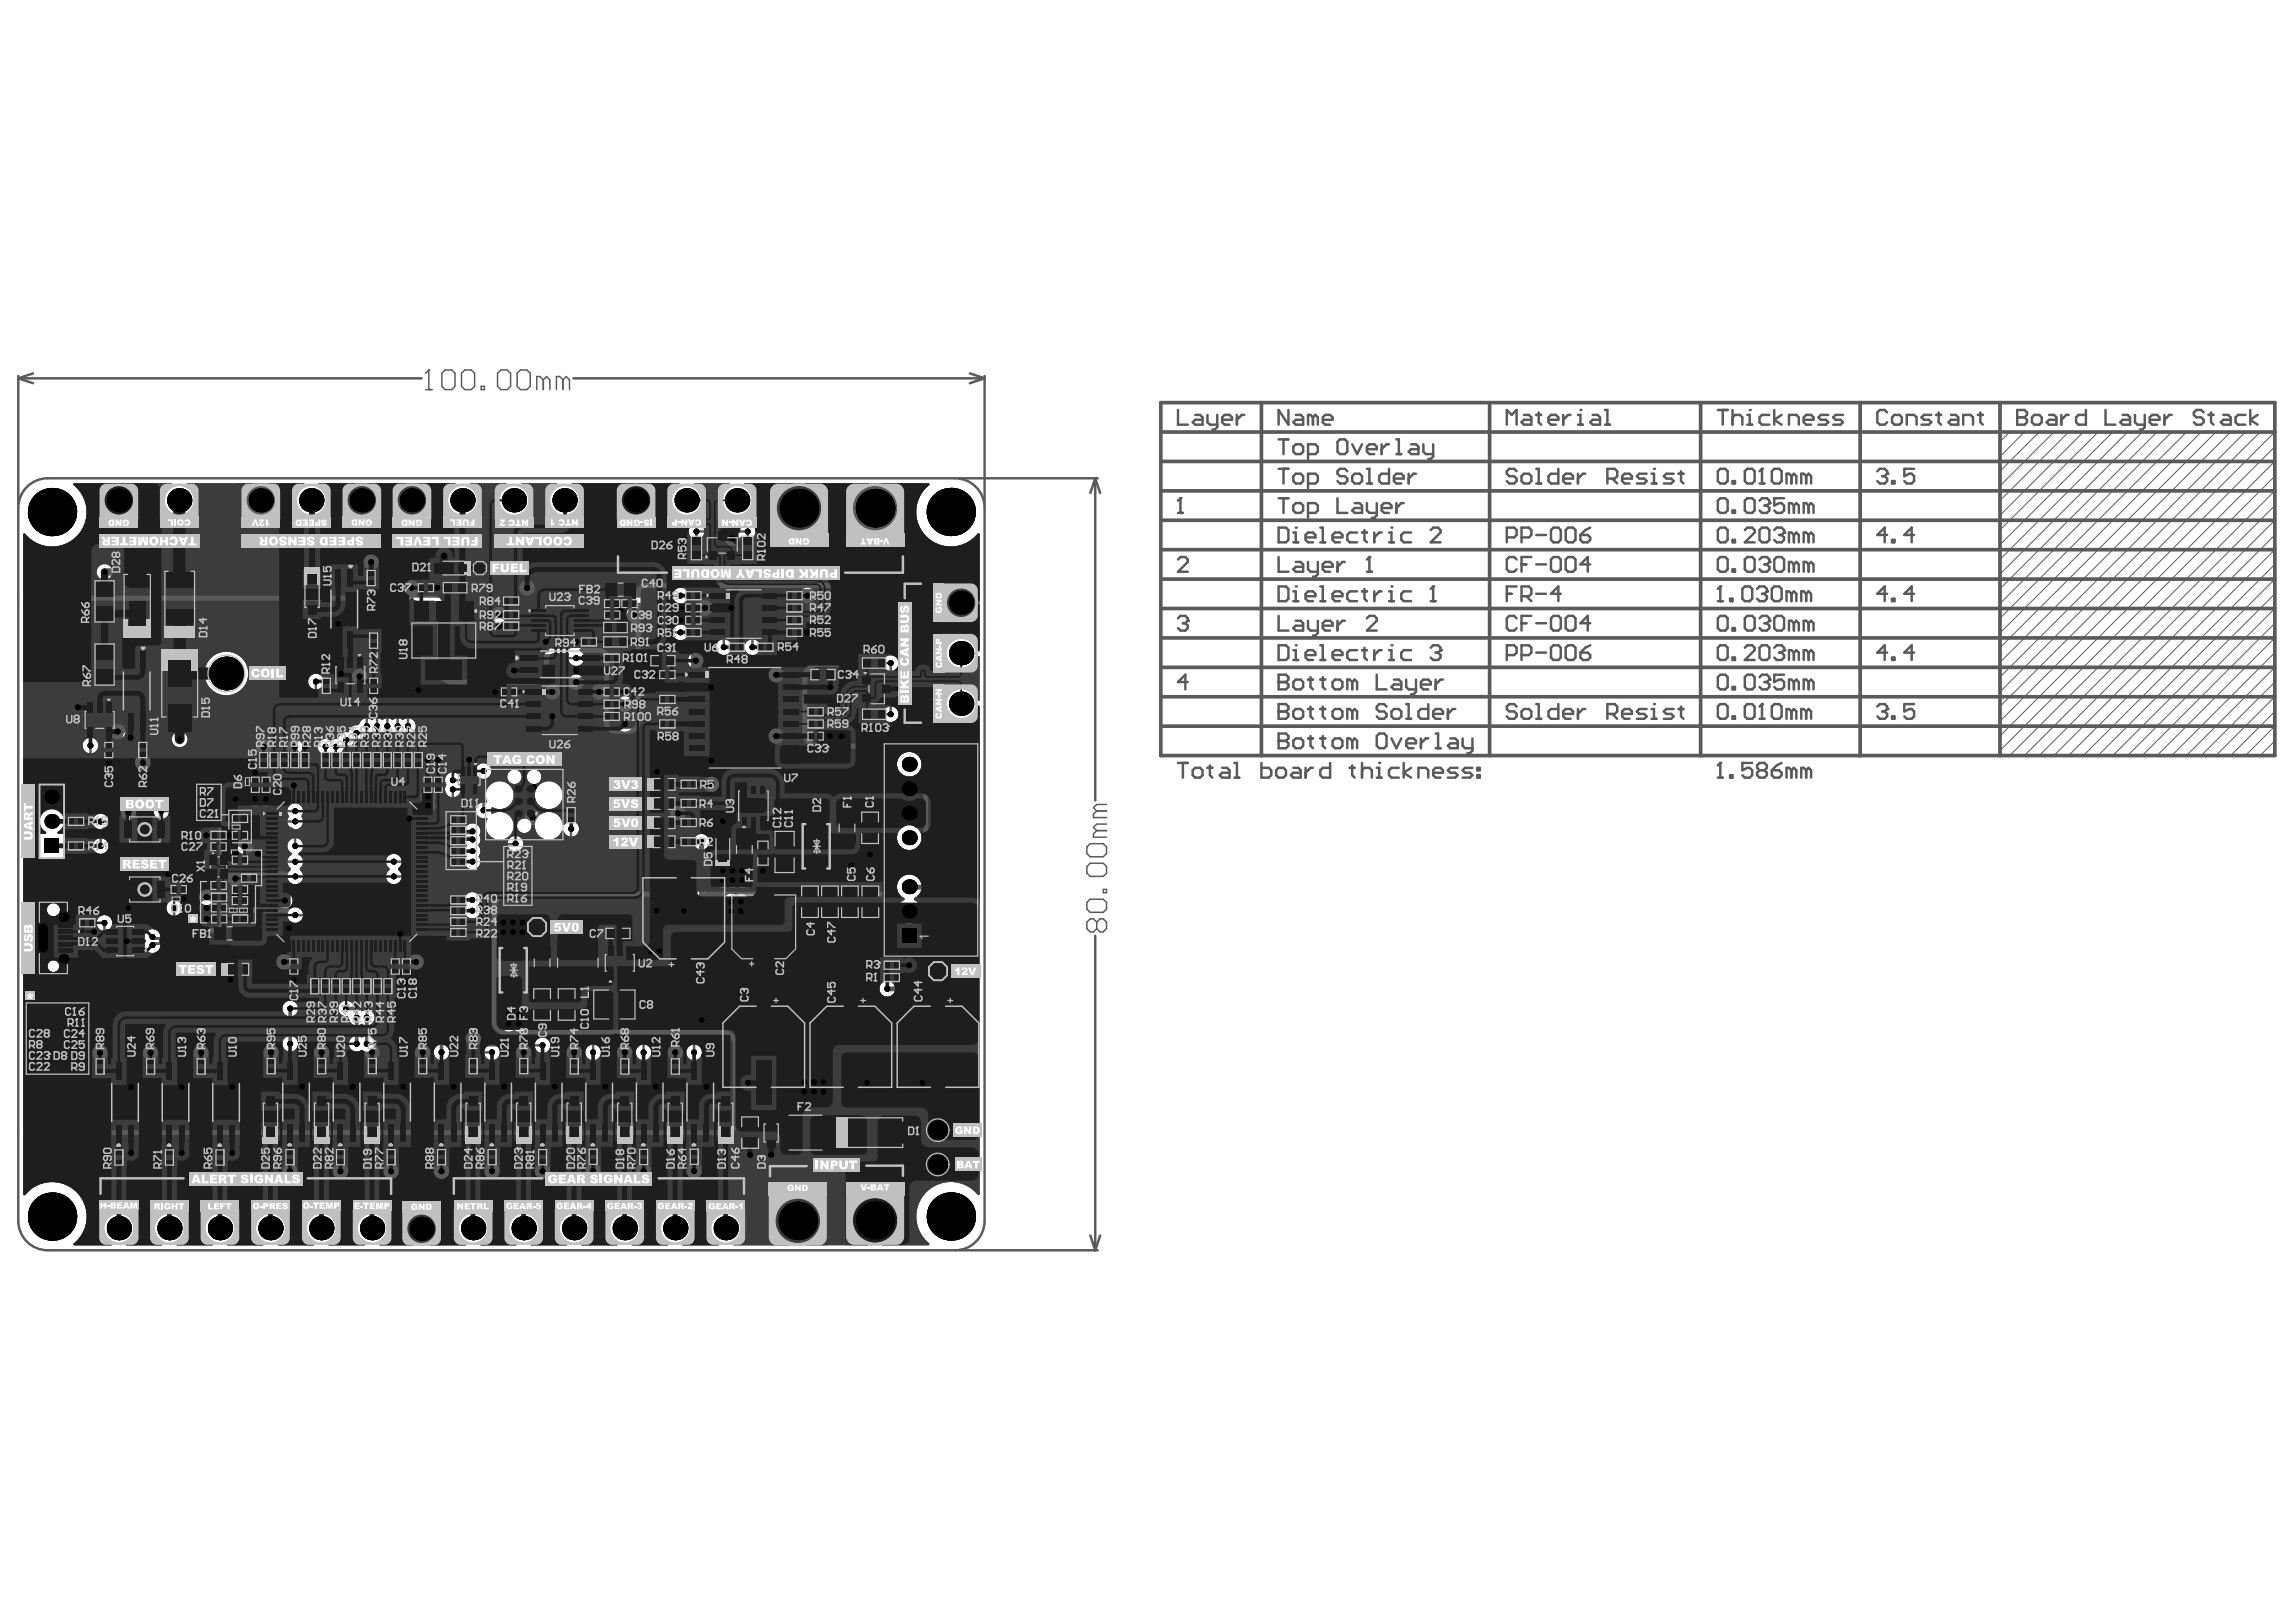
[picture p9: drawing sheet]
<svg xmlns="http://www.w3.org/2000/svg" width="297mm" height="210mm" viewBox="0 0 297 210" stroke-linecap="round" stroke-linejoin="round" font-family="sans-serif">
<g fill="none" stroke="#5a5a5a" stroke-width=".48">
<path d="M150.2 55.9h144.1M150.2 52.1h144.1v45.7h-144.1zM150.2 59.7h144.1M163.2 52.1v45.7M192.7 52.1v45.7M220 52.1v45.7M240.7 52.1v45.7M258.7 52.1v45.7M150.2 78.7h144.1M150.2 74.9h144.1M150.2 71.1h144.1M150.2 67.3h144.1"/>
<path d="M150.2 63.5h144.1M150.2 94h144.1M150.2 90.2h144.1M150.2 86.4h144.1M150.2 82.6h144.1"/>
</g>
<g fill="none" stroke="#5a5a5a" stroke-width=".13">
<path d="M260 55.9l-1.3 1.3M261.9 55.9l-3.2 3.2M263.8 55.9l-5.1 5.1M265.7 55.9l-7 7M267.6 55.9l-8.9 8.9M269.5 55.9l-10.8 10.8M271.4 55.9l-12.7 12.7M273.3 55.9l-14.6 14.6M275.2 55.9l-16.5 16.5M277.2 55.9l-18.5 18.4M279.1 55.9l-20.4 20.3M281 55.9l-22.3 22.2"/>
<path d="M282.9 55.9l-24.2 24.1M284.8 55.9l-26.1 26M286.7 55.9l-28 27.9M288.6 55.9l-29.9 29.8M290.5 55.9l-31.8 31.7M292.4 55.9l-33.7 33.6M294.3 59.7l-35.6 35.5M294.3 57.8l-35.6 35.5M294.3 55.9l-35.6 35.5M294.3 78.7l-19.1 19.1M294.3 76.8l-21 21M294.3 74.9l-22.9 22.9"/>
<path d="M294.3 73l-24.8 24.8M294.3 71.1l-26.7 26.7M294.3 69.2l-28.6 28.6M294.3 67.3l-30.5 30.5M294.3 65.4l-32.4 32.4M294.3 63.5l-34.3 34.3M294.3 61.6l-35.6 35.5M294.3 95.9l-1.9 1.9M294.3 94l-3.8 3.8M294.3 92.1l-5.7 5.7M294.3 90.2l-7.6 7.6M294.3 88.3l-9.5 9.5"/>
<path d="M294.3 86.4l-11.4 11.4M294.3 84.5l-13.3 13.3M294.3 82.6l-15.2 15.2M294.3 80.7l-17.1 17.1"/>
</g>
<path d="M152.4 53.1v1.9h1.3M154.6 53.7h.7l.3 .3v1h-1l-.3-.4 .3-.3h1M156.2 53.7v.9l.3 .4h1M157.5 53.7v1.6l-.3 .3h-.4M158.1 54.3h1.3v-.3l-.3-.3h-.7l-.3 .3v.6l.3 .4h.7M160 53.7v1.3M161 53.7h-.3l-.7 .6M152.4 80l.3-.3h.7l.3 .3v.3M153.7 88.3h-1.3l1-1v1.9" fill="none" stroke="#5a5a5a" stroke-width=".32"/>
<circle cx="153.7" cy="80.3" r=".16" fill="#5a5a5a"/>
<path d="M152.4 72.4l.3-.3h.7l.3 .3v.3l-1.3 1.3h1.3M152.4 66.4h.6M152.7 64.5v1.9M153 80.7h.4M153.4 80.7l.3 .3v.3l-.3 .3h-.7l-.3-.3M153.7 80.3l-.3 .4" fill="none" stroke="#5a5a5a" stroke-width=".32"/>
<circle cx="152.7" cy="64.5" r=".16" fill="#5a5a5a"/>
<path d="M166.7 53.1v1.9l-1.3-1.9v1.9M167.6 53.7h.7l.3 .3v1h-1l-.3-.4 .3-.3h1M169.9 54l-.4-.3h-.3v1.3M169.9 54v1M169.9 54l.3-.3 .3 .3v1M171.1 54.3h1.3v-.3l-.3-.3h-.7l-.3 .3v.6l.3 .4h.7M152.7 64.5l-.3 .3M165.4 94.9v1.9h1l.3-.3v-.3l-.3-.3h-1" fill="none" stroke="#5a5a5a" stroke-width=".32"/>
<circle cx="165.4" cy="95.9" r=".16" fill="#5a5a5a"/>
<g fill="none" stroke="#5a5a5a" stroke-width=".32">
<path d="M165.4 94.9h1l.3 .3v.4l-.3 .3h-1M165.4 91.1v1.9h1l.3-.3v-.3l-.3-.3h-1M167.3 95.9l.3-.3h.7l.3 .3v.6l-.3 .3h-.7l-.3-.3zM169.2 95.6h.7M169.5 95.2v1.3l.4 .3M170.8 95.6h.6M171.1 95.2v1.3l.3 .3M172.4 95.9l.3-.3h.7l.3 .3v.6l-.3 .3h-.7l-.3-.3zM174.9 95.9l-.3-.3h-.3v1.2M174.9 95.9v.9M174.9 95.9l.4-.3 .3 .3v.9M178.1 95.2l.3-.3h.7l.3 .3v1.3l-.3 .3h-.7l-.3-.3z"/>
<path d="M180 95.6l.7 1.2 .6-1.2M181.9 96.2h1.3v-.3l-.3-.3h-.7l-.3 .3v.6l.3 .3h.7M183.8 95.6v1.2M184.8 95.6h-.3l-.7 .6M185.7 94.9h.3v1.9M185.7 96.8h.7M187.6 95.6h.7l.3 .3v.9h-1l-.3-.3 .3-.3h1M189.2 95.6v.9l.3 .3h1M190.5 95.6v1.5l-.3 .4h-.3"/>
</g>
<circle cx="165.4" cy="92.1" r=".16" fill="#5a5a5a"/>
<g fill="none" stroke="#5a5a5a" stroke-width=".32">
<path d="M165.4 91.1h1l.3 .3v.4l-.3 .3h-1M165.4 87.3v1.9h1l.3-.3v-.3l-.3-.3h-1M167.3 92.1l.3-.3h.7l.3 .3v.6l-.3 .3h-.7l-.3-.3zM169.2 91.8h.7M169.5 91.4v1.3l.4 .3M170.8 91.8h.6M171.1 91.4v1.3l.3 .3M172.4 92.1l.3-.3h.7l.3 .3v.6l-.3 .3h-.7l-.3-.3zM174.9 92.1l-.3-.3h-.3v1.2M174.9 92.1v.9M174.9 92.1l.4-.3 .3 .3v.9M179.4 91.4l-.3-.3h-.7l-.3 .3v.4l.3 .3h.7l.3 .3v.3l-.3 .3h-.7l-.3-.3"/>
<path d="M180 92.1l.3-.3h.7l.3 .3v.6l-.3 .3h-.7l-.3-.3zM181.9 91.1h.3v1.9M181.9 93h.7M184.8 91.1v1.9h-1l-.3-.3v-.6l.3-.3h1M185.4 92.4h1.3v-.3l-.3-.3h-.7l-.3 .3v.6l.3 .3h.7M187.3 91.8v1.2M188.3 91.8h-.3l-.7 .6"/>
</g>
<circle cx="165.4" cy="88.3" r=".16" fill="#5a5a5a"/>
<g fill="none" stroke="#5a5a5a" stroke-width=".32">
<path d="M165.4 87.3h1l.3 .3v.3l-.3 .4h-1M165.4 83.5h1l.3 .3v1.3l-.3 .3h-1zM167.3 88.3l.3-.4h.7l.3 .4v.6l-.3 .3h-.7l-.3-.3zM167.3 85.4h.7M167.3 84.1h.3v1.3M169.2 87.9h.7M169.5 87.6v1.3l.4 .3M170.8 87.9h.6M171.1 87.6v1.3l.3 .3M172.4 88.3l.3-.4h.7l.3 .4v.6l-.3 .3h-.7l-.3-.3zM174.9 88.3l-.3-.4h-.3v1.3M174.9 88.3v.9"/>
<path d="M174.9 88.3l.4-.4 .3 .4v.9M178.1 87.3v1.9h1.3M180.3 87.9h.7l.3 .4v.9h-1l-.3-.3 .3-.3h1M181.9 87.9v1l.3 .3h1M183.2 87.9v1.6l-.3 .3h-.3M183.8 88.6h1.3v-.3l-.3-.4h-.7l-.3 .4v.6l.3 .3h.7M185.7 87.9v1.3M186.7 87.9h-.3l-.7 .7"/>
</g>
<circle cx="167.6" cy="83.5" r=".16" fill="#5a5a5a"/>
<path d="M168.9 84.8h1.3v-.3l-.3-.4h-.7l-.3 .4v.6l.3 .3h.7M170.8 85.4h.6M170.8 83.5h.3v1.9M172.4 84.8h1.3v-.3l-.3-.4h-.7l-.3 .4v.6l.3 .3h.7M175.6 84.1h-1l-.3 .4v.6l.3 .3h1M176.2 84.1h.6M176.5 83.8v1.3l.3 .3M177.8 84.1v1.3M178.7 84.1h-.3l-.6 .7M179.7 85.4h.6M179.7 84.1h.3v1.3" fill="none" stroke="#5a5a5a" stroke-width=".32"/>
<circle cx="180" cy="83.5" r=".16" fill="#5a5a5a"/>
<path d="M182.6 84.1h-1l-.3 .4v.6l.3 .3h1M185.1 83.8l.3-.3h.6l.4 .3v.3" fill="none" stroke="#5a5a5a" stroke-width=".32"/>
<circle cx="186.4" cy="84.1" r=".16" fill="#5a5a5a"/>
<g fill="none" stroke="#5a5a5a" stroke-width=".32">
<path d="M165.4 75.9h1l.3 .3v1.3l-.3 .3h-1zM165.4 79.7v1.9h1.3M167.3 77.8h.7M167.3 76.5h.3v1.3M167.6 80.3h.7l.3 .4v.9h-1l-.3-.3 .3-.3h1M169.2 80.3v1l.3 .3h1M170.5 80.3v1.6l-.3 .3h-.3M171.1 81h1.3v-.3l-.3-.4h-.7l-.3 .4v.6l.3 .3h.7M173 80.3v1.3M174 80.3h-.3l-.7 .7M176.8 80l.4-.3h.6l.3 .3v.3l-1.3 1.3h1.3M185.7 84.5h.3"/>
<path d="M186 84.5l.4 .3v.3l-.4 .3h-.6l-.3-.3M186.4 84.1l-.4 .4"/>
</g>
<circle cx="167.6" cy="75.9" r=".16" fill="#5a5a5a"/>
<path d="M168.9 77.2h1.3v-.4l-.3-.3h-.7l-.3 .3v.7l.3 .3h.7M170.8 77.8h.6M170.8 75.9h.3v1.9M172.4 77.2h1.3v-.4l-.3-.3h-.7l-.3 .3v.7l.3 .3h.7M175.6 76.5h-1l-.3 .3v.7l.3 .3h1M176.2 76.5h.6M176.5 76.2v1.3l.3 .3M177.8 76.5v1.3M178.7 76.5h-.3l-.6 .7M179.7 77.8h.6M179.7 76.5h.3v1.3" fill="none" stroke="#5a5a5a" stroke-width=".32"/>
<circle cx="180" cy="75.9" r=".16" fill="#5a5a5a"/>
<path d="M182.6 76.5h-1l-.3 .3v.7l.3 .3h1M185.1 77.8h.6M185.4 75.9v1.9" fill="none" stroke="#5a5a5a" stroke-width=".32"/>
<circle cx="185.4" cy="75.9" r=".16" fill="#5a5a5a"/>
<path d="M165.4 72.1v1.9h1.3M167.6 72.7h.7l.3 .3v1h-1l-.3-.3 .3-.3h1M169.2 72.7v1l.3 .3h1M170.5 72.7v1.6l-.3 .3h-.3M171.1 73.4h1.3v-.4l-.3-.3h-.7l-.3 .3v.7l.3 .3h.7M173 72.7v1.3M174 72.7h-.3l-.7 .7M176.8 74h.7M177.2 72.1v1.9M185.4 75.9l-.3 .3" fill="none" stroke="#5a5a5a" stroke-width=".32"/>
<circle cx="177.2" cy="72.1" r=".16" fill="#5a5a5a"/>
<path d="M165.4 68.3h1l.3 .3v1.3l-.3 .3h-1zM167.3 70.2h.7M167.3 68.9h.3v1.3M177.2 72.1l-.4 .3" fill="none" stroke="#5a5a5a" stroke-width=".32"/>
<circle cx="167.6" cy="68.3" r=".16" fill="#5a5a5a"/>
<path d="M168.9 69.5h1.3v-.3l-.3-.3h-.7l-.3 .3v.7l.3 .3h.7M170.8 70.2h.6M170.8 68.3h.3v1.9M172.4 69.5h1.3v-.3l-.3-.3h-.7l-.3 .3v.7l.3 .3h.7M175.6 68.9h-1l-.3 .3v.7l.3 .3h1M176.2 68.9h.6M176.5 68.6v1.3l.3 .3M177.8 68.9v1.3M178.7 68.9h-.3l-.6 .6M179.7 70.2h.6M179.7 68.9h.3v1.3" fill="none" stroke="#5a5a5a" stroke-width=".32"/>
<circle cx="180" cy="68.3" r=".16" fill="#5a5a5a"/>
<g fill="none" stroke="#5a5a5a" stroke-width=".32">
<path d="M165.4 56.9h1.3M166.1 56.9v1.9M167.3 57.8l.3-.3h.7l.3 .3v.6l-.3 .4h-.7l-.3-.4zM169.2 58.8h1l.3-.4v-.6l-.3-.3h-1v1.9M173 57.2l.4-.3h.6l.3 .3v1.2l-.3 .4h-.6l-.4-.4zM174.9 57.5l.7 1.3 .6-1.3M176.8 58.1h1.3v-.3l-.3-.3h-.6l-.4 .3v.6l.4 .4h.6M178.7 57.5v1.3M179.7 57.5h-.3l-.7 .6M180.7 56.9h.3v1.9M180.7 58.8h.6M182.6 57.5h.6l.3 .3v1h-.9l-.4-.4 .4-.3h.9"/>
<path d="M184.1 57.5v.9l.4 .4h.9M185.4 57.5v1.6l-.3 .3h-.3M194.9 55v-1.9l.7 .6 .6-.6v1.9M197.2 53.7h.6l.3 .3v1h-.9l-.4-.4 .4-.3h.9M198.7 53.7h.7M199.1 53.4v1.2l.3 .4M200.3 54.3h1.3v-.3l-.3-.3h-.6l-.4 .3v.6l.4 .4h.6M202.2 53.7v1.3M203.2 53.7h-.3l-.7 .6M204.1 53.7h.4v1.3M204.1 55h.7M165.4 64.5h1.3"/>
<path d="M165.4 60.7h1.3M166.1 60.7v1.9M166.1 64.5v1.9M167.3 65.4l.3-.3h.7l.3 .3v.7l-.3 .3h-.7l-.3-.3zM167.3 61.6l.3-.3h.7l.3 .3v.7l-.3 .3h-.7l-.3-.3zM169.2 66.4h1l.3-.3v-.7l-.3-.3h-1v1.9M169.2 62.6h1l.3-.3v-.7l-.3-.3h-1v1.9M173 64.5v1.9h1.3M174.3 61l-.3-.3h-.6l-.4 .3v.3l.4 .3h.6l.3 .3v.4l-.3 .3h-.6l-.4-.3M174.9 61.6l.4-.3h.6l.3 .3v.7l-.3 .3h-.6l-.4-.3zM175.3 65.1h.6l.3 .3v1h-.9l-.4-.3 .4-.4h.9M176.8 65.1v1l.4 .3h.9"/>
<path d="M176.8 60.7h.4v1.9M176.8 62.6h.7M178.1 65.1v1.6l-.3 .3h-.3M178.7 65.7h1.3v-.3l-.3-.3h-.6l-.4 .3v.7l.4 .3h.6M179.7 60.7v1.9h-1l-.3-.3v-.7l.3-.3h1M180.3 61.9h1.3v-.3l-.3-.3h-.6l-.4 .3v.7l.4 .3h.6M180.7 65.1v1.3M181.6 65.1h-.3l-.6 .6M182.2 61.3v1.3M182.6 68.9h-1l-.3 .3v.7l.3 .3h1M183.2 61.3h-.3l-.7 .6M185.1 68.6l.3-.3h.6l.4 .3v.3l-1.3 1.3h1.3"/>
</g>
<circle cx="204.5" cy="53.1" r=".16" fill="#5a5a5a"/>
<g fill="none" stroke="#5a5a5a" stroke-width=".32">
<path d="M206 53.7h.7l.3 .3v1h-1l-.3-.4 .3-.3h1M207.6 55h.7M207.6 53.1h.4v1.9M196.2 91.4l-.3-.3h-.6l-.4 .3v.4l.4 .3h.6l.3 .3v.3l-.3 .3h-.6l-.4-.3M196.8 92.1l.4-.3h.6l.3 .3v.6l-.3 .3h-.6l-.4-.3zM198.7 91.1h.4v1.9M198.7 93h.7M201.6 91.1v1.9h-.9l-.4-.3v-.6l.4-.3h.9M202.2 92.4h1.3v-.3l-.3-.3h-.6l-.4 .3v.6l.4 .3h.6M204.1 91.8v1.2M205.1 91.8h-.3l-.7 .6M208 92.4h.9l.3-.3v-.7l-.3-.3h-.9v1.9"/>
<path d="M208.6 92.4l.6 .6M209.9 92.4h1.2v-.3l-.3-.3h-.6l-.3 .3v.6l.3 .3h.6M213 91.8h-.9l-.3 .3 .3 .3h.6l.3 .3-.3 .3h-.9M213.7 93h.6M213.7 91.8h.3v1.2"/>
</g>
<circle cx="214" cy="91.1" r=".16" fill="#5a5a5a"/>
<g fill="none" stroke="#5a5a5a" stroke-width=".32">
<path d="M194.9 69.5h1l.3-.3v-.6l-.3-.3h-1v1.9M194.9 76.8h.7M196.2 72.4l-.3-.3h-.6l-.4 .3v1.3l.4 .3h.6l.3-.3M196.2 61l-.3-.3h-.6l-.4 .3v.3l.4 .3h.6l.3 .3v.4l-.3 .3h-.6l-.4-.3M196.2 75.9h-1.3v1.9M196.8 61.6l.4-.3h.6l.3 .3v.7l-.3 .3h-.6l-.4-.3zM196.8 69.5h1l.3-.3v-.6l-.3-.3h-1v1.9M196.8 77.2h1l.3-.4v-.6l-.3-.3h-1v1.9M196.8 73h.7M197.5 77.2l.6 .6M198.1 72.1h-1.3v1.9M198.1 79.7h-1.3v1.9"/>
<path d="M198.7 76.8h1.3M198.7 73h1.3M198.7 69.2h1.3M198.7 60.7h.4v1.9M198.7 62.6h.7M200.7 68.6l.3-.3h.6l.3 .3v1.3l-.3 .3h-.6l-.3-.3zM200.7 72.4l.3-.3h.6l.3 .3v1.3l-.3 .3h-.6l-.3-.3zM201.6 60.7v1.9h-.9l-.4-.3v-.7l.4-.3h.9M201.9 76.8h-1.2l.9-.9v1.9M202.2 61.9h1.3v-.3l-.3-.3h-.6l-.4 .3v.7l.4 .3h.6M202.6 68.6l.3-.3h.6l.3 .3v1.3l-.3 .3h-.6l-.3-.3zM202.6 72.4l.3-.3h.6l.3 .3v1.3l-.3 .3h-.6l-.3-.3z"/>
<path d="M204.1 61.3v1.3M204.5 69.2h.9l.3 .3v.4l-.3 .3h-.6l-.3-.3zM205.1 61.3h-.3l-.7 .6M205.7 73h-1.2l.9-.9v1.9M205.7 68.3l-.6 .3-.6 .6M208 61.9h.9l.3-.3v-.6l-.3-.3h-.9v1.9M208.6 61.9l.6 .7M209.9 61.9h1.2v-.3l-.3-.3h-.6l-.3 .3v.7l.3 .3h.6M213 61.3h-.9l-.3 .3 .3 .3h.6l.3 .4-.3 .3h-.9M213.7 62.6h.6M213.7 61.3h.3v1.3M194.9 84.8h1l.3-.3v-.7l-.3-.3h-1v1.9"/>
<path d="M196.2 80l-.3-.3h-.6l-.4 .3v1.3l.4 .3h.6l.3-.3M196.8 84.8h1l.3-.3v-.7l-.3-.3h-1v1.9M196.8 80.7h.7M198.7 84.5h1.3M198.7 80.7h1.3M200.7 83.8l.3-.3h.6l.3 .3v1.3l-.3 .3h-.6l-.3-.3zM200.7 80l.3-.3h.6l.3 .3v1.3l-.3 .3h-.6l-.3-.3zM202.6 80l.3-.3h.6l.3 .3v1.3l-.3 .3h-.6l-.3-.3zM202.6 83.8l.3-.3h.6l.3 .3v1.3l-.3 .3h-.6l-.3-.3zM204.5 84.5h.9l.3 .3v.3l-.3 .3h-.6l-.3-.3zM205.7 83.5l-.6 .3-.6 .7M205.7 80.7h-1.2l.9-1v1.9"/>
<path d="M216.5 91.8h-.9l-.3 .3 .3 .3h.6l.3 .3-.3 .3h-.9M217.2 91.8h.6M217.5 91.4v1.3l.3 .3"/>
</g>
<circle cx="214" cy="60.7" r=".16" fill="#5a5a5a"/>
<path d="M222.2 53.1h1.3M222.9 53.1v1.9M224.1 53.1v1.9M224.1 54l.4-.3h.6l.3 .3v1M226 53.7h.4v1.3M226 55h.7M216.5 61.3h-.9l-.3 .3 .3 .3h.6l.3 .4-.3 .3h-.9M217.2 61.3h.6M217.5 61v1.3l.3 .3" fill="none" stroke="#5a5a5a" stroke-width=".32"/>
<circle cx="226.4" cy="53.1" r=".16" fill="#5a5a5a"/>
<path d="M228.9 53.7h-.9l-.4 .3v.6l.4 .4h.9M229.5 53.1v1.9M230.5 53.7l-1 .6 1 .7M231.4 55v-1.3h1l.3 .3v1M233.3 54.3h1.3v-.3l-.3-.3h-.6l-.4 .3v.6l.4 .4h.6M236.5 53.7h-.9l-.3 .3 .3 .3h.6l.3 .3-.3 .4h-.9M238.4 53.7h-.9l-.3 .3 .3 .3h.6l.3 .3-.3 .4h-.9M222.2 91.4l.4-.3h.6l.3 .3v1.3l-.3 .3h-.6l-.4-.3zM224.1 92.7h.4v.3h-.4zM225.7 91.4l.3-.3h.7l.3 .3v1.3l-.3 .3h-.7l-.3-.3zM227.6 93h.7M228 91.1v1.9" fill="none" stroke="#5a5a5a" stroke-width=".32"/>
<circle cx="228" cy="91.1" r=".16" fill="#5a5a5a"/>
<path d="M222.2 87.6l.4-.3h.6l.3 .3v1.3l-.3 .3h-.6l-.4-.3zM224.1 88.9h.4v.3h-.4zM225.7 87.6l.3-.3h.7l.3 .3v1.3l-.3 .3h-.7l-.3-.3zM227.6 87.6l.4-.3h.6l.3 .3v.3M228 91.1l-.4 .3M229.2 91.4l.3-.3h.7l.3 .3v1.3l-.3 .3h-.7l-.3-.3zM231.8 92.1l-.4-.3h-.3v1.2M231.8 92.1v.9M231.8 92.1l.3-.3 .3 .3v.9M233.7 92.1l-.4-.3h-.3v1.2M233.7 92.1v.9M233.7 92.1l.3-.3 .3 .3v.9" fill="none" stroke="#5a5a5a" stroke-width=".32"/>
<circle cx="228.9" cy="87.9" r=".16" fill="#5a5a5a"/>
<g fill="none" stroke="#5a5a5a" stroke-width=".32">
<path d="M222.2 83.8l.4-.3h.6l.3 .3v1.3l-.3 .3h-.6l-.4-.3zM224.1 85.1h.4v.3h-.4zM225.7 83.8l.3-.3h.7l.3 .3v.3l-1.3 1.3h1.3M227.6 83.8l.4-.3h.6l.3 .3v1.3l-.3 .3h-.6l-.4-.3zM228.3 88.3h.3M228.6 88.3l.3 .3v.3l-.3 .3h-.6l-.4-.3M228.9 87.9l-.3 .4M229.5 83.8l.4-.3h.6l.3 .3v.3M230.8 87.3h-1.3v1l.7-.4h.3l.3 .4v.6l-.3 .3h-.6l-.4-.3M232.1 88.3l-.3-.4h-.4v1.3M232.1 88.3v.9M232.1 88.3l.3-.4 .3 .4v.9"/>
<path d="M234 88.3l-.3-.4h-.4v1.3M234 88.3v.9M234 88.3l.3-.4 .3 .4v.9"/>
</g>
<circle cx="230.8" cy="84.1" r=".16" fill="#5a5a5a"/>
<g fill="none" stroke="#5a5a5a" stroke-width=".32">
<path d="M226 79.7h.7l.3 .3v1.3l-.3 .3h-.7l-.3-.3v-1.3zM222.2 80l.4-.3h.6l.3 .3v1.3l-.3 .3h-.6l-.4-.3zM224.1 81.3h.4v.3h-.4zM227.6 80l.4-.3h.6l.3 .3v.3M230.2 84.5h.3M230.5 84.5l.3 .3v.3l-.3 .3h-.6l-.4-.3M230.8 84.1l-.3 .4M232.1 84.5l-.3-.4h-.4v1.3M232.1 84.5v.9M232.1 84.5l.3-.4 .3 .4v.9M234 84.5l-.3-.4h-.4v1.3M234 84.5v.9"/>
<path d="M234 84.5l.3-.4 .3 .4v.9"/>
</g>
<circle cx="228.9" cy="80.3" r=".16" fill="#5a5a5a"/>
<path d="M222.2 77.8h.7M222.6 75.9v1.9M228.3 80.7h.3M228.6 80.7l.3 .3v.3l-.3 .3h-.6l-.4-.3M228.9 80.3l-.3 .4M229.5 80l.4-.3h.6l.3 .3v1.3l-.3 .3h-.6l-.4-.3zM232.1 80.7l-.3-.4h-.4v1.3M232.1 80.7v.9M232.1 80.7l.3-.4 .3 .4v.9M234 80.7l-.3-.4h-.4v1.3M234 80.7v.9M234 80.7l.3-.4 .3 .4v.9" fill="none" stroke="#5a5a5a" stroke-width=".32"/>
<circle cx="222.6" cy="75.9" r=".16" fill="#5a5a5a"/>
<path d="M222.6 75.9l-.4 .3M223.8 77.5h.3v.3h-.3zM225.4 76.2l.3-.3h.7l.3 .3v1.3l-.3 .3h-.7l-.3-.3zM227.3 76.2l.3-.3h.7l.3 .3v.3" fill="none" stroke="#5a5a5a" stroke-width=".32"/>
<circle cx="228.6" cy="76.5" r=".16" fill="#5a5a5a"/>
<g fill="none" stroke="#5a5a5a" stroke-width=".32">
<path d="M222.2 72.4l.4-.3h.6l.3 .3v1.3l-.3 .3h-.6l-.4-.3zM224.1 73.7h.4v.3h-.4zM225.7 72.4l.3-.3h.7l.3 .3v1.3l-.3 .3h-.7l-.3-.3zM227.6 72.4l.4-.3h.6l.3 .3v.3M228 76.8h.3M228.3 76.8l.3 .4v.3l-.3 .3h-.7l-.3-.3M228.6 76.5l-.3 .3M229.2 76.2l.3-.3h.7l.3 .3v1.3l-.3 .3h-.7l-.3-.3zM231.8 76.8l-.4-.3h-.3v1.3M231.8 76.8v1M231.8 76.8l.3-.3 .3 .3v1M233.7 76.8l-.4-.3h-.3v1.3"/>
<path d="M233.7 76.8v1M233.7 76.8l.3-.3 .3 .3v1"/>
</g>
<circle cx="228.9" cy="72.7" r=".16" fill="#5a5a5a"/>
<g fill="none" stroke="#5a5a5a" stroke-width=".32">
<path d="M222.2 68.6l.4-.3h.6l.3 .3v1.3l-.3 .3h-.6l-.4-.3zM224.1 69.9h.4v.3h-.4zM225.7 68.6l.3-.3h.7l.3 .3v.3l-1.3 1.3h1.3M228 68.3h.6l.3 .3v1.3l-.3 .3h-.6l-.4-.3v-1.3zM228.3 73h.3M228.6 73l.3 .4v.3l-.3 .3h-.6l-.4-.3M228.9 72.7l-.3 .3M229.5 72.4l.4-.3h.6l.3 .3v1.3l-.3 .3h-.6l-.4-.3zM229.5 68.6l.4-.3h.6l.3 .3v.3M232.1 73l-.3-.3h-.4v1.3M232.1 73v1M232.1 73l.3-.3 .3 .3v1"/>
<path d="M234 73l-.3-.3h-.4v1.3M234 73v1M234 73l.3-.3 .3 .3v1"/>
</g>
<circle cx="230.8" cy="68.9" r=".16" fill="#5a5a5a"/>
<g fill="none" stroke="#5a5a5a" stroke-width=".32">
<path d="M222.2 64.8l.4-.3h.6l.3 .3v1.3l-.3 .3h-.6l-.4-.3zM224.1 66.1h.4v.3h-.4zM225.7 64.8l.3-.3h.7l.3 .3v1.3l-.3 .3h-.7l-.3-.3zM227.6 64.8l.4-.3h.6l.3 .3v.3M230.2 69.2h.3M230.5 69.2l.3 .3v.4l-.3 .3h-.6l-.4-.3M230.8 68.9l-.3 .3M232.1 69.2l-.3-.3h-.4v1.3M232.1 69.2v1M232.1 69.2l.3-.3 .3 .3v1M234 69.2l-.3-.3h-.4v1.3M234 69.2v1"/>
<path d="M234 69.2l.3-.3 .3 .3v1"/>
</g>
<circle cx="228.9" cy="65.1" r=".16" fill="#5a5a5a"/>
<g fill="none" stroke="#5a5a5a" stroke-width=".32">
<path d="M222.2 61l.4-.3h.6l.3 .3v1.3l-.3 .3h-.6l-.4-.3zM224.1 62.3h.4v.3h-.4zM225.7 61l.3-.3h.7l.3 .3v1.3l-.3 .3h-.7l-.3-.3zM227.6 62.6h.7M228 60.7v1.9M228.3 65.4h.3M228.6 65.4l.3 .3v.4l-.3 .3h-.6l-.4-.3M228.9 65.1l-.3 .3M230.8 64.5h-1.3v.9l.7-.3h.3l.3 .3v.7l-.3 .3h-.6l-.4-.3M232.1 65.4l-.3-.3h-.4v1.3M232.1 65.4v1M232.1 65.4l.3-.3 .3 .3v1"/>
<path d="M234 65.4l-.3-.3h-.4v1.3M234 65.4v1M234 65.4l.3-.3 .3 .3v1"/>
</g>
<circle cx="228" cy="60.7" r=".16" fill="#5a5a5a"/>
<g fill="none" stroke="#5a5a5a" stroke-width=".32">
<path d="M244.1 53.4l-.3-.3h-.6l-.3 .3v1.2l.3 .4h.6l.3-.4M244.8 54l.3-.3h.6l.3 .3v.6l-.3 .4h-.6l-.3-.4zM246.7 55v-1.3h.9l.4 .3v1M249.9 53.7h-1l-.3 .3 .3 .3h.6l.4 .3-.4 .4h-.9M250.5 53.7h.6M250.8 53.4v1.2l.3 .4M252.4 53.7h.6l.3 .3v1h-.9l-.3-.4 .3-.3h.9M254 55v-1.3h.9l.4 .3v1M255.9 53.7h.6M256.2 53.4v1.2l.3 .4M228 60.7l-.4 .3M229.2 61l.3-.3h.7l.3 .3v1.3l-.3 .3h-.7l-.3-.3z"/>
<path d="M231.8 61.6l-.4-.3h-.3v1.3M231.8 61.6v1M231.8 61.6l.3-.3 .3 .3v1M233.7 61.6l-.4-.3h-.3v1.3M233.7 61.6v1M233.7 61.6l.3-.3 .3 .3v1M242.9 91.4l.3-.3h.6l.3 .3v.4"/>
</g>
<circle cx="244.1" cy="91.8" r=".16" fill="#5a5a5a"/>
<g fill="none" stroke="#5a5a5a" stroke-width=".32">
<path d="M242.9 61l.3-.3h.6l.3 .3v.3M244.1 69.2h-1.2l.9-.9v1.9M244.1 76.8h-1.2l.9-.9v1.9M244.8 69.9h.3v.3h-.3zM244.8 77.5h.3v.3h-.3zM247.6 69.2h-1.2l.9-.9v1.9M247.6 76.8h-1.2l.9-.9v1.9M243.5 92.1h.3M243.8 92.1l.3 .3v.3l-.3 .3h-.6l-.3-.3M244.1 91.8l-.3 .3M244.1 84.5h-1.2l.9-1v1.9M244.8 92.7h.3v.3h-.3z"/>
<path d="M244.8 85.1h.3v.3h-.3zM247.6 91.1h-1.2v1l.6-.3h.3l.3 .3v.6l-.3 .3h-.6l-.3-.3M247.6 84.5h-1.2l.9-1v1.9"/>
</g>
<circle cx="244.1" cy="61.3" r=".16" fill="#5a5a5a"/>
<path d="M261 53.1v1.9h.9l.3-.4v-.3l-.3-.3h-.9M243.5 61.6h.3M243.8 61.6l.3 .3v.4l-.3 .3h-.6l-.3-.3M244.1 61.3l-.3 .3M244.8 62.3h.3v.3h-.3zM247.6 60.7h-1.2v.9l.6-.3h.3l.3 .3v.7l-.3 .3h-.6l-.3-.3" fill="none" stroke="#5a5a5a" stroke-width=".32"/>
<circle cx="261" cy="54" r=".16" fill="#5a5a5a"/>
<g fill="none" stroke="#5a5a5a" stroke-width=".32">
<path d="M261 53.1h.9l.3 .3v.3l-.3 .3h-.9M262.9 54l.3-.3h.6l.3 .3v.6l-.3 .4h-.6l-.3-.4zM265.1 53.7h.6l.3 .3v1h-.9l-.3-.4 .3-.3h.9M266.7 53.7v1.3M267.6 53.7h-.3l-.6 .6M269.9 53.1v1.9h-1l-.3-.4v-.6l.3-.3h1M272.4 53.1v1.9h1.3M274.6 53.7h.7l.3 .3v1h-1l-.3-.4 .3-.3h1M276.2 53.7v.9l.3 .4h1M277.5 53.7v1.6l-.3 .3h-.4M278.1 54.3h1.3v-.3l-.3-.3h-.7l-.3 .3v.6l.3 .4h.7M280 53.7v1.3"/>
<path d="M281 53.7h-.3l-.7 .6M285.1 53.4l-.3-.3h-.7l-.3 .3v.3l.3 .3h.7l.3 .3v.3l-.3 .4h-.7l-.3-.4M285.7 53.7h.7M286 53.4v1.2l.4 .4M287.6 53.7h.7l.3 .3v1h-1l-.3-.4 .3-.3h1M290.5 53.7h-1l-.3 .3v.6l.3 .4h1M291.1 53.1v1.9M292.1 53.7l-1 .6 1 .7M152.4 98.7h1.3M153 98.7v1.9M154.3 99.7l.3-.3h.7l.3 .3v.6l-.3 .3h-.7l-.3-.3zM156.2 99.4h.6"/>
<path d="M156.5 99v1.3l.3 .3M158.1 99.4h.6l.4 .3v.9h-1l-.3-.3 .3-.3h1M159.7 98.7h.3v1.9M163.2 98.7v1.9h.9l.4-.3v-.6l-.4-.3h-.9M165.1 99.7l.3-.3h.6l.4 .3v.6l-.4 .3h-.6l-.3-.3zM167.3 99.4h.7l.3 .3v.9h-1l-.3-.3 .3-.3h1M168.9 99.4v1.2M169.9 99.4h-.4l-.6 .6M172.1 98.7v1.9h-1l-.3-.3v-.6l.3-.3h1M174.6 99.4h.7M174.9 99v1.3l.4 .3M176.2 99.7l.3-.3h.7l.3 .3v.9"/>
<path d="M176.2 98.7v1.9M178.1 99.4h.3v1.2M159.7 100.6h.6M178.1 100.6h.6"/>
</g>
<circle cx="178.4" cy="98.7" r=".16" fill="#5a5a5a"/>
<path d="M181 99.4h-1l-.3 .3v.6l.3 .3h1M181.6 98.7v1.9M182.6 99.4l-1 .6 1 .6M185.4 100h1.3v-.3l-.3-.3h-.7l-.3 .3v.6l.3 .3h.7M188.6 99.4h-1l-.3 .3 .3 .3h.7l.3 .3-.3 .3h-1M190.5 99.4h-1l-.3 .3 .3 .3h.7l.3 .3-.3 .3h-1M191.1 99.4h.3v.3h-.3zM222.6 98.7v1.9M183.5 100.6v-1.2h1l.3 .3v.9M191.1 100.3h.3v.3h-.3zM222.2 100.6h.7" fill="none" stroke="#5a5a5a" stroke-width=".32"/>
<circle cx="222.6" cy="98.7" r=".16" fill="#5a5a5a"/>
<g fill="none" stroke="#5a5a5a" stroke-width=".32">
<path d="M2.4 48.6v16.6M2.4 49l1.9 .6M2.4 49h52.1M4.3 48.3l-1.9 .7M74.2 49h53.2M125.5 48.3l1.9 .7M127.4 48.6v16.6M127.4 49l-1.9 .6M3.5 63a3.8 3.8 0 0 1 2.7-1.1h117.4a3.8 3.8 0 0 1 3.8 3.8v92.3a3.8 3.8 0 0 1-3.8 3.8h-117.4a3.8 3.8 0 0 1-3.8-3.8v-92.3a3.8 3.8 0 0 1 1.1-2.7zM124 61.9h18M141.7 61.9l.6 1.9M141.7 61.9l-.6 1.9"/>
<path d="M141.7 61.9v41.7M222.6 98.7l-.4 .3M226.7 98.7h-1.3v1l.6-.3h.4l.3 .3v.6l-.3 .3h-.7l-.3-.3M227.6 99.7l-.3 .3v.3l.3 .3h.7l.3-.3v-.3l-.3-.3M227.6 99.7l-.3-.3v-.4l.3-.3h.7l.3 .3v.4l-.3 .3M227.6 99.7h.7M229.2 99.7h1l.3 .3v.3l-.3 .3h-.7l-.3-.3zM230.5 98.7l-.6 .3-.7 .7M231.8 99.7l-.4-.3h-.3v1.2M231.8 99.7v.9M231.8 99.7l.3-.3 .3 .3v.9M233.7 99.7l-.4-.3h-.3v1.2"/>
<path d="M233.7 99.7v.9M233.7 99.7l.3-.3 .3 .3v.9M223.8 100.3h.3v.3h-.3zM141.7 121.1v40.7M141.1 159.9l.6 1.9M142.3 159.9l-.6 1.9M124 161.8h18"/>
</g>
<g fill="none" stroke="#5a5a5a" stroke-width=".19">
<path d="M55.1 50.4h.8M55.5 47.9h.1M55.5 47.9v2.5M55.5 47.9l-.4 .4M57.2 48.3l.4-.4h.8l.5 .4v1.7l-.5 .4h-.8l-.4-.4zM59.7 48.3l.4-.4h.9l.4 .4v1.7l-.4 .4h-.9l-.4-.4zM62.2 50h.5v.4h-.5zM64.4 48.3l.4-.4h.8l.5 .4v1.7l-.5 .4h-.8l-.4-.4zM66.9 48.3l.4-.4h.9l.4 .4v1.7l-.4 .4h-.9l-.4-.4zM70.3 49.1l-.4-.4h-.5v1.7M70.3 49.1v1.3M70.3 49.1l.4-.4 .4 .4v1.3"/>
<path d="M72.8 49.1l-.4-.4h-.4v1.7M72.8 49.1v1.3M72.8 49.1l.5-.4 .4 .4v1.3M140.6 109.6l.4-.4h1.7l.5 .4v.9l-.5 .4h-1.7l-.4-.4zM140.6 112.1l.4-.4h1.7l.5 .4v.9l-.5 .4h-1.7l-.4-.4zM140.6 116.8l.4-.4h1.7l.5 .4v.8l-.5 .5h-1.7l-.4-.5zM141.9 119.3l-.4-.4h-.5l-.4 .4v.9l.4 .4h.5l.4-.4M141.9 119.3l.4-.4h.4l.5 .4v.9l-.5 .4h-.4l-.4-.4M141.9 119.3v.9M141.9 107.5l-.4 .4v.4h1.7M141.9 105l-.4 .4v.4h1.7M141.9 107.5h1.3"/>
<path d="M141.9 105h1.3M142.7 115.1h.5v.4h-.5zM143.2 106.6h-1.3l-.4 .5 .4 .4M143.2 104.1h-1.3l-.4 .4 .4 .5"/>
</g>
<g fill="none" stroke="#8c8c8c" stroke-width=".32">
<path d="M8.6 71.7v1.3h1.9v-1.3M8.6 73.6v1.3h1.9M8.9 77.4h1.3l.3 .4v.9h-1.9v-.9zM8.9 79.3h1.3l.3 .4v.6l-.3 .3h-1.3l-.3-.3v-.6zM9.5 72.4v.6M10.5 75.5h-1.6l-.3 .4v.6l.3 .3h1.6M5.3 95.6h1.9v-1l-.3-.3h-.7l-.3 .3v1M5.3 92.7v.7l.3 .3h.6l.4-.3v-.7l-.4-.3h-.3v1.3M5.3 94.3l.6 .6M5.3 85.4v.7M5.3 85.7h1.9M6.2 88.6v1.3"/>
<path d="M6.6 90.5l-1.3 .6 1.3 .7M6.6 86.7l-1.3 .6 1.3 .7M8.6 86.3h1.9v-.9l-.3-.3h-.7l-.3 .3v.9M8.6 92.7v1.2h1.9v-1.2M8.6 99.6h1.9M8.6 98.4l.9 .9M8.6 85.1l.6 .6M8.6 81.2h1.9l-.7 .7 .7 .6h-1.9M8.9 87h1.3l.3 .3v.6l-.3 .3h-1.3l-.3-.3v-.6zM9.5 83.1v1.3M9.5 93.3v.6M9.5 96.5v1.2"/>
<path d="M10.2 88.9l.3 .3v.6l-.3 .3h-.4l-.3-.3v-.6l-.3-.3h-.3l-.3 .3v.6l.3 .3M10.2 94.6l.3 .3v.6l-.3 .3h-.4l-.3-.3v-.6l-.3-.3h-.3l-.3 .3v.6l.3 .3M10.5 98.4l-1.3 1.2M10.5 90.8h-1.9l1.9 1.2h-1.9M8.6 105.3h1.9v-.9l-.3-.3h-.7l-.3 .3v.9M8.6 101.5h1.9M8.6 100.3l.9 .9M10.5 102.2h-1.6l-.3 .3v.6l.3 .3h1.6M10.5 100.3l-1.3 1.2"/>
</g>
<circle cx="7.2" cy="85.7" r=".16" fill="#8c8c8c"/>
<path d="M5.3 84.2h.3v.3h-.3zM5.3 81.9l.3-.3h1.3l.3 .3v.7l-.3 .3h-1.3l-.3-.3zM7.2 85.7l-.3 .4" fill="none" stroke="#8c8c8c" stroke-width=".32"/>
<g fill="#5a5a5a">
<path d="M96.4 103.6l.2-.2 .3 .1a.8 .8 0 0 0 1.2-.1 .41 .41 0 0 1 .5 .3 .41 .41 0 0 1-.1 .4v.1a.7 .7 0 0 1-.1 .8l-.3 .1a.8 .8 0 0 0-1.3 0 .41 .41 0 0 1-.4-.2 .41 .41 0 0 1 0-.5v-.6z"/>
<path d="M9.6 62.5h4.8v.3a2.2 2.2 0 0 0-.7 3.3 2.2 2.2 0 0 0 3.4 0 2.2 2.2 0 0 0-.8-3.3l.1-.3h5.8v.3h-.1a2.2 2.2 0 0 0-.6 3.4 2.2 2.2 0 0 0 3.4-.1 2.2 2.2 0 0 0-.8-3.3l.1-.3h8.6v.3h-.1a2.2 2.2 0 0 0-.7 3.4 2.2 2.2 0 0 0 3.5-.1 2.2 2.2 0 0 0-.8-3.3v-.3h4.6v.3h-.1a2.2 2.2 0 0 0-.6 3.4 2.2 2.2 0 0 0 3.4-.1 2.2 2.2 0 0 0-.8-3.3l.1-.3h4.5l.1 .3h-.1a2.2 2.2 0 0 0-.7 3.4 2.2 2.2 0 0 0 3.4-.1 2.2 2.2 0 0 0-.7-3.3v-.3h4.5l.1 .3h-.1a2.2 2.2 0 0 0-.7 3.4 2.2 2.2 0 0 0 3.4-.1 2.2 2.2 0 0 0-.8-3.3l.1-.3h4.5l.1 .3h-.1a2.2 2.2 0 0 0-.7 3.4 2.2 2.2 0 0 0 3.5-.1 2.2 2.2 0 0 0-.8-3.3v-.3h4.7l.1 .3h-.1a2.2 2.2 0 0 0-.7 3.4 2.2 2.2 0 0 0 3.4-.1 2.2 2.2 0 0 0-.8-3.3l.1-.3h4.5l.1 .3h-.1a2.2 2.2 0 0 0-.7 3.4 2.2 2.2 0 0 0 3.5-.1 2.2 2.2 0 0 0-.8-3.3v-.3h13.8l.1 .3h-.1a2.2 2.2 0 0 0-.7 3.4 2.2 2.2 0 0 0 3.5-.1 2.2 2.2 0 0 0-.8-3.3v-.3h4.6v.3h-.1a2.2 2.2 0 0 0-.6 3.4 2.2 2.2 0 0 0 3.4-.1 2.2 2.2 0 0 0-.8-3.3l.1-.3h6l.1 .3-.6 .2a3.1 3.1 0 0 0-.8 4.9 3.1 3.1 0 0 0 4.9-.5 3.1 3.1 0 0 0-1.7-4.6v-.3h7.9l.1 .3-.6 .2a3.1 3.1 0 0 0-.8 4.9 3.1 3.1 0 0 0 5-.5 3.1 3.1 0 0 0-1.8-4.6l.1-.3h6v.3l-.1 .1a4.5 4.5 0 0 0-.2 6.6 4.5 4.5 0 0 0 6.6-.5l.2 .1v8.5h-.2v-.2a2.21 2.21 0 0 0-3.5-1.2 2.21 2.21 0 0 0 .2 3.7 2.21 2.21 0 0 0 3.3-1.5h.2v5.7h-.2v-.2a2.21 2.21 0 0 0-3.5-1.1 2.21 2.21 0 0 0 .2 3.6 2.21 2.21 0 0 0 3.3-1.5h.2v5.8h-.2v-.3a2.21 2.21 0 0 0-3.5-1.1 2.21 2.21 0 0 0 .2 3.6 2.21 2.21 0 0 0 3.3-1.4h.2v63.1l-.2 .1-.1-.2a4.5 4.5 0 0 0-6.6-.2 4.5 4.5 0 0 0 .4 6.6v.3h-6l-.1-.3 .6-.2a3.1 3.1 0 0 0 .8-4.9 3.1 3.1 0 0 0-5 .5 3.1 3.1 0 0 0 1.8 4.6l-.1 .3h-7.8l-.1-.3 .4-.1a3.1 3.1 0 0 0 .9-4.9 3.1 3.1 0 0 0-5 .3 3.1 3.1 0 0 0 1.5 4.7v.3h-7.2l-.1-.3h.1a2.2 2.2 0 0 0 .7-3.4 2.2 2.2 0 0 0-3.4 .1 2.2 2.2 0 0 0 .8 3.3l-.1 .3h-4.6v-.3h.1a2.2 2.2 0 0 0 .7-3.4 2.2 2.2 0 0 0-3.5 .1 2.2 2.2 0 0 0 .8 3.3v.3h-4.6v-.3h.1a2.2 2.2 0 0 0 .6-3.4 2.2 2.2 0 0 0-3.4 .1 2.2 2.2 0 0 0 .8 3.3l-.1 .3h-4.5l-.1-.3h.1a2.2 2.2 0 0 0 .7-3.4 2.2 2.2 0 0 0-3.5 .1 2.2 2.2 0 0 0 .8 3.3v.3h-4.6v-.3h.1a2.2 2.2 0 0 0 .6-3.4 2.2 2.2 0 0 0-3.4 .1 2.2 2.2 0 0 0 .8 3.3v.3h-4.6v-.3h.1a2.2 2.2 0 0 0 .6-3.4 2.2 2.2 0 0 0-3.4 .1 2.2 2.2 0 0 0 .8 3.3l-.1 .3h-4.5l-.1-.3a2.2 2.2 0 0 0 .6-3.3 2.2 2.2 0 0 0-3.3 0 2.2 2.2 0 0 0 .6 3.3l-.1 .3h-4.3v-.3a2.2 2.2 0 0 0 .8-3.3 2.2 2.2 0 0 0-3.5 0 2.2 2.2 0 0 0 .8 3.3v.3h-4.6l-.1-.3h.1a2.2 2.2 0 0 0 .7-3.4 2.2 2.2 0 0 0-3.5 .1 2.2 2.2 0 0 0 .8 3.3v.3h-4.6l-.1-.3h.1a2.2 2.2 0 0 0 .7-3.4 2.2 2.2 0 0 0-3.4 .1 2.2 2.2 0 0 0 .7 3.3v.3h-4.6v-.3h.1a2.2 2.2 0 0 0 .6-3.4 2.2 2.2 0 0 0-3.4 .1 2.2 2.2 0 0 0 .8 3.3v.3h-4.6v-.3h.1a2.2 2.2 0 0 0 .6-3.4 2.2 2.2 0 0 0-3.4 .1 2.2 2.2 0 0 0 .8 3.3l-.1 .3h-4.5l-.1-.3h.1a2.2 2.2 0 0 0 .7-3.4 2.2 2.2 0 0 0-3.5 .1 2.2 2.2 0 0 0 .8 3.3v.3h-4.8l-.1-.3 .2-.1a4.5 4.5 0 0 0 .1-6.6 4.5 4.5 0 0 0-6.6 .5l-.2-.1v-85.5l.2-.1 .2 .2a4.5 4.5 0 0 0 6.6 .2 4.5 4.5 0 0 0-.5-6.6zM89.3 68.2a1.02 1.02 0 0 0 .1 1.3 1.02 1.02 0 0 0 1.3 .1h5.4a1.02 1.02 0 0 0 1.4-.1 1.02 1.02 0 0 0 0-1.4 1.02 1.02 0 0 0-1.4-.1h-5.4a1.02 1.02 0 0 0-1.4 .2zM10.9 95.9a1.02 1.02 0 0 0 0 1.2v13.8a1.45 1.45 0 0 0 1.5 1.4h25l.1 .2-.1 .1h-2a1.59 1.59 0 0 0-1.6 1.6v5.6h-6.2v-.3a1 1 0 0 0-.1-1.3 .99 .99 0 0 0 0-1.4 1.01 1.01 0 0 0-.1-1.4 1.01 1.01 0 0 0-1.4 0 1.01 1.01 0 0 0 0 1.4 .99 .99 0 0 0 0 1.4 .99 .99 0 0 0 0 1.4l-.1 .2h-2.6v-1.7l.2-.2a1.02 1.02 0 0 0-1.1-1.4 1.02 1.02 0 0 0-.7 1.6v1.9l.1 .4-.1 .2h-1.2a1.01 1.01 0 0 0-1.4-.2 1.01 1.01 0 0 0-.2 1.4l-.2 .4v.3l-.1 .2h-4.3v-2.7l.2-.2a1.02 1.02 0 0 0-1.1-1.4 1.02 1.02 0 0 0-.7 1.6v3a1.4 1.4 0 0 0 1.4 1.4h21.6v.2a1.02 1.02 0 0 0 1.2 .9 1.02 1.02 0 0 0 .9-1.1h7.9a1.76 1.76 0 0 0 1.8-1.8v-11.4l.2-.2h2.2l.1 .2-.1 .2a1 1 0 0 0 .5 .9l-.1 .3a1.02 1.02 0 0 0-.2 1.4 1.02 1.02 0 0 0 1.5 .2h21.4a1.67 1.67 0 0 0 1.7-1.6v-4.7a1.01 1.01 0 0 0-.2-1.5 1.01 1.01 0 0 0-1.5 .4l-.2-.2a1.8 1.8 0 0 0-2.7-1.3l-.2 .1-.1-.1a1.01 1.01 0 0 0-1.2-.5 1.01 1.01 0 0 0-.7 1.1 .95 .95 0 0 0-1 .9 .95 .95 0 0 0 .9 1 .95 .95 0 0 0 1-1h.2l.2 .1a1.8 1.8 0 0 0 1.5 1.8 1.8 1.8 0 0 0 2-1.2h.2l.2 .3-.1 4.8h-11.3l-.1-.2a1 1 0 0 0 .3-1.6 .95 .95 0 0 0 .2-.9l.2-.1 .7 .3h3.2a1.03 1.03 0 0 0 1.5-1 1.03 1.03 0 0 0-1.7-.8v-.2a1.81 1.81 0 0 0 0-2.4 1.81 1.81 0 0 0-2.3-.4l-.2-.1v-.6l.2-.2 .3 .2a1.82 1.82 0 0 0 2.5-1.9 1.82 1.82 0 0 0-2.9-1.3 .64 .64 0 0 1-.2-1 1.02 1.02 0 0 0-.1-1.3 1.02 1.02 0 0 0-1.4-.1h-19v-1.3l.2-.1h.5l.5-.2h31.4l.3 .2 .1 .2v37.8l-.1 .2a1.03 1.03 0 0 0 .8 1.4h13.3a1.02 1.02 0 0 0 .7-1.6v-2.4l.2-.2a1 1 0 0 0 .9-1.3v-15.7l.2-.1h1.8l.1 .2-.1 .2a1.02 1.02 0 0 0 .1 1 1.02 1.02 0 0 0 .1 1.3 1.02 1.02 0 0 0 1.3 .1 1.02 1.02 0 0 0 1.4-.1 1.02 1.02 0 0 0 .1-1.3 1.01 1.01 0 0 0 0-1.2l.1-.2h8.8a1.67 1.67 0 0 0 1.5-1.7v-17.8l.1-.1a.98 .98 0 0 0 .9-.4 1.01 1.01 0 0 0 1.5 .1 1.01 1.01 0 0 0 0-1.5 1.01 1.01 0 0 0-1.5 .1 .98 .98 0 0 0-.9-.3l-.1-.2v-4l.2-.2a1.03 1.03 0 0 0 1.1-1 1.03 1.03 0 0 0-1.2-1l-.1-.1v-10.8l-.1-.5-.4-.6-.7-.3h-3.6a1.26 1.26 0 0 0-1.3 1.2v7.3h-2.5l-.2-.2 .1-.3-.2-.5v-8.4a1.79 1.79 0 0 0-1.8-1.8h-38.1l-.1-.2a1.01 1.01 0 0 0 0-1.5 1.01 1.01 0 0 0-1.5 0 1.01 1.01 0 0 0 0 1.5l-.1 .2h-7.6a1.02 1.02 0 0 0-1.2-1.1 1.02 1.02 0 0 0-.6 1.6 1.71 1.71 0 0 0-.6 1.3v11.8h-.2a1.02 1.02 0 0 0-.9 1.2 1.02 1.02 0 0 0 1.1 .8v4.9l-.1 .3-.3 .1a1.11 1.11 0 0 0-1.2 1 .99 .99 0 0 0-1.2 .7l-.2 .1-.9 .2a.97 .97 0 0 0-.8-.2l-.2-.1v-6.7a1.02 1.02 0 0 0-.1-1.3 1.02 1.02 0 0 0-1.4-.1 1.02 1.02 0 0 0-.1 1.4v28.7l-.2 .1h-1.1a1.02 1.02 0 0 0-1.3 .1 1.02 1.02 0 0 0-.1 1.4 1.02 1.02 0 0 0 1.4 .1 2.41 2.41 0 0 0 2.6-.9l.3-.9v-17l.2-.2 .5 .3 .4 .1h14.7l.1 .2v.3l.2 .5-.2 .2a1.02 1.02 0 0 0 .2 1v2.9a1.38 1.38 0 0 0 .5 1l-.1 .2h-12.9a2.42 2.42 0 0 0-2.4 2.5v11.1l-.2 .1h-7.3l-.1-.2 .2-.5v-5.7h2.1a1.02 1.02 0 0 0 1.4-.2 1.02 1.02 0 0 0-.2-1.4v-.3a1.03 1.03 0 0 0-.1-1.7v-.2a1 1 0 0 0 .3-1.6 3.3 3.3 0 0 0-.2-1.7 1.11 1.11 0 0 0 .2-1.5 1.02 1.02 0 0 0-.1-1.3 1.02 1.02 0 0 0-1.3-.1h-2.2l-.1-.3a1.01 1.01 0 0 0-.3-1.3 1.01 1.01 0 0 0-1.3 .1 1.01 1.01 0 0 0-1.3-.1 1.01 1.01 0 0 0-.2 1.3l-.1 .3h-.7l-.1-.3 .1-.1a1.02 1.02 0 0 0-1-1.4 1.02 1.02 0 0 0-.8 1.5l-.1 .3h-8a1.01 1.01 0 0 0-1.2-.1 1.01 1.01 0 0 0-.4 1.2l-.1 .2h-2.1l-.1-.2a1.02 1.02 0 0 0-1-1.2 1.02 1.02 0 0 0-1 1.2l-.1 .2h-1.9a.97 .97 0 0 0-.9-.2l-.2-.1v-8.1a1.02 1.02 0 0 0-.2-1.4 1.02 1.02 0 0 0-1.4 .2zM26.5 87.2a2.83 2.83 0 0 0 5.6 0 2.83 2.83 0 0 0-5.6 0zM114.4 85.2a1.02 1.02 0 0 0 0 1.2v5.4a1.02 1.02 0 0 0 .1 1.4 1.02 1.02 0 0 0 1.4 0 1.02 1.02 0 0 0 .1-1.4v-1.6l.2-.1a1.01 1.01 0 0 0 1.2-1 1.01 1.01 0 0 0-1.2-1l-.2-.1v-1.6a1.02 1.02 0 0 0-.1-1.4 1.02 1.02 0 0 0-1.5 .2zM14.2 94.7a1.05 1.05 0 0 0 2.1 0 1.05 1.05 0 0 0-2.1 0zM12.7 73.2a1.12 1.12 0 0 0-.2 1.2 1.12 1.12 0 0 0 1 .7h7.3a1.27 1.27 0 0 1 1.3 1.3v19.3a1.12 1.12 0 0 0 1.1 1.1 1.12 1.12 0 0 0 1.2-1.1v-19.3a3.5 3.5 0 0 0-3.6-3.5h-7.3l-.5 .1zM37.1 96.6a1.02 1.02 0 0 0 2 0 1.02 1.02 0 0 0-2 0zM33.1 96.6a1.02 1.02 0 0 0 2 0 1.02 1.02 0 0 0-2 0zM17.5 98.7a1.02 1.02 0 0 0 2 0 1.02 1.02 0 0 0-2 0zM116 98.9a1.6 1.6 0 0 0 3.2 0 1.6 1.6 0 0 0-3.2 0zM68.2 100.5a.94 .94 0 0 0 1.8 0 .94 .94 0 0 0-1.8 0zM65.6 100.5a.95 .95 0 0 0 1.9 0 .95 .95 0 0 0-1.9 0zM69.2 102.9a1.82 1.82 0 0 0 3.6 0 1.82 1.82 0 0 0-3.6 0zM54.6 102.5a1 1 0 0 0-.1 1.2 1.01 1.01 0 0 0 .9 1.6 1.01 1.01 0 0 0 .8-1.6 1.02 1.02 0 0 0-.2-1.4 1.02 1.02 0 0 0-1.4 .2zM116.4 104.3a1.6 1.6 0 0 0 .6 2.4v.2a1.6 1.6 0 0 0-.6 2.5 1.6 1.6 0 0 0 2.5 0 1.6 1.6 0 0 0-.6-2.5v-.2a1.6 1.6 0 0 0 .6-2.4 1.6 1.6 0 0 0-2.5 0zM5.4 105.3a1.57 1.57 0 0 0 .5 2.4v.2h-.8v3.1h3.2v-3.1h-.8v-.2a1.58 1.58 0 0 0 .4-2.4 1.58 1.58 0 0 0-2.5 0zM29.6 113.1a1.01 1.01 0 0 0 .5 1.5v.3a1.01 1.01 0 0 0-.5 1.5 1.01 1.01 0 0 0 1.7 0 1.01 1.01 0 0 0-.5-1.5v-.3a1.02 1.02 0 0 0 .5-1.5 1.02 1.02 0 0 0-1.7 0zM35.8 116.5a1.05 1.05 0 0 0 2.1 0 1.05 1.05 0 0 0-2.1 0zM6.1 117.7a.86 .86 0 0 0 1.7 0 .86 .86 0 0 0-1.7 0zM64.3 118.8a1.02 1.02 0 0 0 0 1.2 1.02 1.02 0 0 0 .1 1.3 1.02 1.02 0 0 0 1.3 .1 1.02 1.02 0 0 0 1.3 0 1.02 1.02 0 0 0 1.3-.1 1.02 1.02 0 0 0 .1-1.3 1.02 1.02 0 0 0-.1-1.3 1.02 1.02 0 0 0-1.3-.1 1.02 1.02 0 0 0-1.3 0 1.02 1.02 0 0 0-1.4 .2zM44 129.9a1.02 1.02 0 0 0-.1 1.1 1.02 1.02 0 0 0 1 .5l.2 .2 .2 .5v2.4a1.04 1.04 0 0 0 .2 1.3 1.04 1.04 0 0 0 1.3 0l.3 .1a1.02 1.02 0 0 0 .8 1.2 1.02 1.02 0 0 0 1.2-.8 1.02 1.02 0 0 0-.6-1.2l-.2-.6v-2.4l.2-.7 .1-.1h7.6v4.3a1.01 1.01 0 0 0 .4 1.4 1.01 1.01 0 0 0 1.4-.4l.3-.1 .5 .3 .4 .1h3.8a1.02 1.02 0 0 0 1.1 .1 1.02 1.02 0 0 0 .6-1h2a1.02 1.02 0 0 0 1.1 1.1 1.02 1.02 0 0 0 1-1.1h.8a1.02 1.02 0 0 0 1.4-.2 1.02 1.02 0 0 0-.1-1.3 1.02 1.02 0 0 0-1.3-.1h-7.4a1.01 1.01 0 0 0-.6-1 1.01 1.01 0 0 0-1.1 .2l-.2-.1v-14.9h.2a1.01 1.01 0 0 0 1.4-.2 1.01 1.01 0 0 0-.1-1.3 1.01 1.01 0 0 0 .1-1.4 1.01 1.01 0 0 0-1.4-.2h-1.6a1.25 1.25 0 0 0-1.2 1.3v13l-.3 .1a1.49 1.49 0 0 0-1-.4h-11.1a1 1 0 0 0-1.3 .3zM52.8 124.5a1.02 1.02 0 0 0 2 0 1.02 1.02 0 0 0-2 0zM6.1 125a.8 .8 0 0 0 1.6 0 .8 .8 0 0 0-1.6 0zM116.6 124.9a1.05 1.05 0 0 0 2.1 0 1.05 1.05 0 0 0-2.1 0zM116.4 113.8a1.6 1.6 0 0 0 .6 2.4v.3a1.58 1.58 0 0 0-1 1.3 1.58 1.58 0 0 0 .8 1.5v.2h-.8v3.2h3.2v-3.2h-.7l-.1-.2a1.58 1.58 0 0 0 .8-1.5 1.58 1.58 0 0 0-.9-1.3v-.3l.6-.4h1.1v11.2h-4.9a1.01 1.01 0 0 0-1.3 1 1.01 1.01 0 0 0 1.3 .9h5.3a1.52 1.52 0 0 0 1.5-1.5v-11.9a1.61 1.61 0 0 0-1.6-1.7h-1.4a1.59 1.59 0 0 0-2.5 0zM65 130.6a1.02 1.02 0 0 0 0 1.3 1.05 1.05 0 0 0 .2 1.4 1.05 1.05 0 0 0 1.3 0 1.02 1.02 0 0 0 1.4-.1 1.02 1.02 0 0 0 .1-1.3 1.05 1.05 0 0 0-.2-1.4 1.05 1.05 0 0 0-1.4 0 1.02 1.02 0 0 0-1.4 .1zM36.7 129.9a.99 .99 0 0 0 0 1.1v3.6a1.01 1.01 0 0 0 .8 1.5 1.01 1.01 0 0 0 .9-1.5v-3.6a1.01 1.01 0 0 0-.3-1.3 1.01 1.01 0 0 0-1.4 .2zM73.3 136.2a1.02 1.02 0 0 0 2 0 1.02 1.02 0 0 0-2 0zM53.7 136.2a1.02 1.02 0 0 0 2 0 1.02 1.02 0 0 0-2 0zM40.6 136.2a1.02 1.02 0 0 0 2 0 1.02 1.02 0 0 0-2 0zM34 136.2a1.05 1.05 0 0 0 2.1 0 1.05 1.05 0 0 0-2.1 0zM25 136.2a1.02 1.02 0 0 0 2 0 1.02 1.02 0 0 0-2 0zM18.5 136.2a1.02 1.02 0 0 0 2 0 1.02 1.02 0 0 0-2 0zM11.9 136.2a1.05 1.05 0 0 0 2.1 0 1.05 1.05 0 0 0-2.1 0zM103.3 139.4a1.02 1.02 0 0 0-.1 1.2 1.02 1.02 0 0 0 .1 1.4 1.02 1.02 0 0 0 1.4 .1 1.02 1.02 0 0 0 1.2 0 1.02 1.02 0 0 0 1.4-.1 1.02 1.02 0 0 0 .1-1.4 1.02 1.02 0 0 0-.1-1.3 1.02 1.02 0 0 0-1.4-.1 1.02 1.02 0 0 0-1.2 0 1.02 1.02 0 0 0-1.4 .2zM118.3 140.1a1.02 1.02 0 0 0 2 0 1.02 1.02 0 0 0-2 0zM95.8 140.1a1.02 1.02 0 0 0 2 0 1.02 1.02 0 0 0-2 0zM111.2 140.1a1.02 1.02 0 0 0 2 0 1.02 1.02 0 0 0-2 0zM119.4 146.3a1.9 1.9 0 0 0 3.8 0 1.9 1.9 0 0 0-3.8 0zM29 149.2a1.05 1.05 0 0 0 2.1 0 1.05 1.05 0 0 0-2.1 0zM22.5 149.2a1.02 1.02 0 0 0 2 0 1.02 1.02 0 0 0-2 0zM15.9 149.2a1.05 1.05 0 0 0 2.1 0 1.05 1.05 0 0 0-2.1 0zM98.8 149.4a1.02 1.02 0 0 0 2 0 1.02 1.02 0 0 0-2 0zM96 149.4a1.05 1.05 0 0 0 2.1 0 1.05 1.05 0 0 0-2.1 0zM88.8 151.5a1.02 1.02 0 0 0 2 0 1.02 1.02 0 0 0-2 0zM75.7 151.5a1.02 1.02 0 0 0 2 0 1.02 1.02 0 0 0-2 0zM82.2 151.6a1.05 1.05 0 0 0 2.1 0 1.05 1.05 0 0 0-2.1 0zM119.4 150.7a1.9 1.9 0 0 0 3.8 0 1.9 1.9 0 0 0-3.8 0zM69.2 151.6a1.02 1.02 0 0 0 2 0 1.02 1.02 0 0 0-2 0zM62.6 151.6a1.05 1.05 0 0 0 2.1 0 1.05 1.05 0 0 0-2.1 0zM56.1 151.6a1.02 1.02 0 0 0 2 0 1.02 1.02 0 0 0-2 0zM49.6 151.6a1.02 1.02 0 0 0 2 0 1.02 1.02 0 0 0-2 0zM43 151.6a1.05 1.05 0 0 0 2.1 0 1.05 1.05 0 0 0-2.1 0zM36.5 151.6a1.02 1.02 0 0 0 2 0 1.02 1.02 0 0 0-2 0z"/>
<path d="M53.6 86h12l.1 .2a1.01 1.01 0 0 0 .8 1.6 1.01 1.01 0 0 0 .8-1.6l.1-.2h6.5a1.03 1.03 0 0 0 1.5-.4 1.03 1.03 0 0 0-.5-1.4v-.2a1 1 0 0 0 .6-1.1l.2-.3h11.7a1 1 0 0 0 1.1 .1l.3 .1v3.7a1.59 1.59 0 0 0 1.5 1.5h3.9l.2 .1-.1 11.1-.3 .3h-2.3l-.6 .2a.31 .31 0 0 1-.5 .1v-3.7a1.93 1.93 0 0 0-1.8-2.1h-6.8l-.2-.1a1.01 1.01 0 0 0-.9-1.2 1.01 1.01 0 0 0-1 1.2l-.2 .1h-25.9l-.2-.6zM73.5 88.3a1.05 1.05 0 0 0 2.1 0 1.05 1.05 0 0 0-2.1 0zM76.5 89.5a1.02 1.02 0 0 0 2 0 1.02 1.02 0 0 0-2 0zM70.4 89.5a1.05 1.05 0 0 0 2.1 0 1.05 1.05 0 0 0-2.1 0zM80 88.9a1.01 1.01 0 0 0 .2 1.4 1.02 1.02 0 0 0-.1 1.5 1.02 1.02 0 0 0 1.5 0 1.02 1.02 0 0 0-.1-1.5 1.02 1.02 0 0 0 .1-1.5 1.02 1.02 0 0 0-1.6 .1z"/>
<path d="M89.5 76.3l.4-.2h2.2a.52 .52 0 0 1 .5 .5v7.3a.88 .88 0 0 0 .9 .9h7.5a.74 .74 0 0 0 .7-.8v-7.2a.59 .59 0 0 1 .6-.6h3.4a.74 .74 0 0 1 .7 .8v17.9v.3v.5v18.5a1 1 0 0 1-1 1h-13.7v-5.9a1 1 0 0 0-.8-1.4v-6.8a.93 .93 0 0 1 1-.9h2a1.11 1.11 0 0 0 1.1-1.1v-11a.81 .81 0 0 0-.8-.8h-3.9a.92 .92 0 0 1-.9-.9v-9.8zM103.4 81.9a1.05 1.05 0 0 0 2.1 0 1.05 1.05 0 0 0-2.1 0zM99.4 87.3a1.01 1.01 0 0 0 2 0 1.01 1.01 0 0 0-2 0zM99.4 95.3a1.01 1.01 0 0 0 2 0 1.01 1.01 0 0 0-2 0zM95.9 103.1a1.22 1.22 0 0 0-.1 1.2 1.01 1.01 0 0 0 .4 1.3 1.01 1.01 0 0 0 1.3-.2 1.01 1.01 0 0 0 1.3 .2 1.01 1.01 0 0 0 .3-1.3 1.01 1.01 0 0 0-.3-1.3 1.01 1.01 0 0 0-1.3 .1 1.01 1.01 0 0 0-1.6 0zM92.5 106.3a1.01 1.01 0 0 0 2 0 1.01 1.01 0 0 0-2 0zM97.7 112.7a1.01 1.01 0 0 0 2 0 1.01 1.01 0 0 0-2 0z"/>
</g>
<path d="M90.8 108.9v23.1M117.6 114.8h2.7a.67 .67 0 0 1 .7 .7v11.9l-.1 .3-.2 .2-.3 .1h-5.6" fill="none" stroke="#5a5a5a" stroke-width=".63"/>
<g fill="none" stroke="#5a5a5a" stroke-width=".32">
<path d="M88 77.1h-37a.84 .84 0 0 0-.9 .8v16.1M90.1 68.8h6.6M11.7 96.5v14.4a.65 .65 0 0 0 .7 .6h25.8M40.9 88.3v29.1a.98 .98 0 0 1-1 1h-1.7M42.1 96.6v2.5a.7 .7 0 0 0 .7 .7h19.8M43.4 96.6h32.1a1.21 1.21 0 0 1 1.2 1.2v38.4M44.8 95.7h.1M44.8 95.7h37.4a1.11 1.11 0 0 1 1.1 1.2v39.3M46.1 94.9h42.7a1.01 1.01 0 0 1 1 1v40.3M74.5 85.2h-21.2h-.3l-.1 .2-.1 .3v8.3M88 81.8h-35.7a.81 .81 0 0 0-.9 .8v11.4M93.6 83.8v-7.9a.94 .94 0 0 0-.9-1h-43.1a.81 .81 0 0 0-.8 .9v18.2"/>
<path d="M97.3 83.8v-9.1a.98 .98 0 0 0-.9-1h-48a.96 .96 0 0 0-.9 1v19.3M115.2 85.8v6.6M13 106.3h.1M13 106.3h25.2M20.9 105.1h.1M20.9 105h17.3M38.2 105.1h.1M38.2 111.5h.1M38.2 106.3h.1M38.2 109.5v-1.5a.83 .83 0 0 0-.8-.9h-23.6a.73 .73 0 0 0-.8 .8v1.6M38.2 113.4h-2.8a.78 .78 0 0 0-.8 .8v5.7a.76 .76 0 0 1-.7 .7h-10.7a.66 .66 0 0 1-.7-.6v-2.5M38.2 118.4h.1"/>
<path d="M51 111.5h10.1M58.6 102.2v3.4a.67 .67 0 0 0 .7 .7h2.7a.58 .58 0 0 1 .6 .6v2l.2 .3h3.9M58.6 101h3.3a.61 .61 0 0 1 .7 .6v3.3M61.1 116.5h-2.2l-.4 .2v.2v18.5a.75 .75 0 0 0 .7 .8h4.5M61.1 117.9h-1.4l-.2 .4v16.4a.61 .61 0 0 0 .6 .6h10.1M61.1 110.1h-13.4a1.01 1.01 0 0 0-1 1.1v11.4a.96 .96 0 0 1-1 .9h-31.6a.6 .6 0 0 1-.6-.6v-3.5M73.9 107.3v5.3a.87 .87 0 0 1-.9 .8h-22"/>
</g>
<path d="M13.5 74h7.3a2.41 2.41 0 0 1 2.4 2.4v19.3" fill="none" stroke="#5a5a5a" stroke-width=".95"/>
<path d="M61.1 108.6l-.2-.2h-15.3a1.2 1.2 0 0 0-1.2 1.2v10.9a1.65 1.65 0 0 1-1.6 1.6h-22.9l-.2 .2M61.1 107.6l-.2 .2h-15.6a1.59 1.59 0 0 0-1.6 1.6v11.1a.98 .98 0 0 1-.9 .9h-22.9l-.2-.2" fill="none" stroke="#5a5a5a" stroke-width=".38"/>
<path d="M37.5 130.5v4.6M44.8 130.5h11.6a.73 .73 0 0 1 .7 .7v5M46.1 131.7v3.4M47.4 131.7v3.4" fill="none" stroke="#5a5a5a" stroke-width=".48"/>
<g fill="#000">
<circle cx="6.7" cy="66.3" r="3.1"/>
<circle cx="13.5" cy="74" r=".38"/>
<circle cx="15.4" cy="64.7" r="1.56"/>
<circle cx="23.2" cy="64.7" r="1.56"/>
<circle cx="33.7" cy="64.7" r="1.56"/>
<circle cx="40.3" cy="64.7" r="1.56"/>
<circle cx="46.8" cy="64.7" r="1.56"/>
<circle cx="48" cy="72.7" r=".38"/>
<circle cx="53.3" cy="76.1" r=".38"/>
<circle cx="53.3" cy="64.7" r="1.56"/>
<circle cx="56.6" cy="76" r=".38"/>
<circle cx="57.5" cy="72" r=".38"/>
<circle cx="59.8" cy="64.7" r="1.56"/>
<circle cx="64.6" cy="79.6" r=".38"/>
<circle cx="66.5" cy="64.7" r="1.56"/>
<circle cx="68.2" cy="76.1" r=".38"/>
<circle cx="73" cy="64.7" r="1.56"/>
<circle cx="80.3" cy="78.8" r=".38"/>
<circle cx="82" cy="79.6" r=".38"/>
<circle cx="82.3" cy="64.7" r="1.56"/>
<circle cx="88" cy="77.1" r=".38"/>
<circle cx="88" cy="78.7" r=".38"/>
<circle cx="88.8" cy="64.7" r="1.56"/>
<circle cx="90.1" cy="68.8" r=".38"/>
<circle cx="91.2" cy="78.7" r=".38"/>
<circle cx="94.6" cy="78.7" r=".38"/>
<circle cx="94.8" cy="69.7" r=".38"/>
<circle cx="95.4" cy="64.7" r="1.56"/>
<circle cx="96.7" cy="68.8" r=".38"/>
<circle cx="103.4" cy="65.8" r="2.5"/>
<circle cx="104.5" cy="77.1" r=".38"/>
<circle cx="113.2" cy="65.8" r="2.5"/>
<circle cx="123" cy="66.3" r="3.1"/>
<circle cx="124.3" cy="78" r="1.56"/>
<circle cx="10.1" cy="91.5" r=".38"/>
<circle cx="11.7" cy="96.5" r=".38"/>
<circle cx="14.1" cy="98.7" r=".38"/>
<circle cx="15.2" cy="94.7" r=".38"/>
<circle cx="16.9" cy="95.5" r=".38"/>
<circle cx="18.5" cy="98.7" r=".38"/>
<circle cx="23.2" cy="95.7" r=".38"/>
<circle cx="29.3" cy="87.2" r="2.19"/>
<circle cx="33" cy="100" r=".38"/>
<circle cx="34.1" cy="96.6" r=".38"/>
<circle cx="38.1" cy="96.6" r=".38"/>
<circle cx="39.5" cy="96.6" r=".38"/>
<circle cx="40.9" cy="88.2" r=".38"/>
<circle cx="42.1" cy="96.6" r=".38"/>
<circle cx="43.4" cy="96.6" r=".38"/>
<circle cx="43.7" cy="80.7" r=".38"/>
<circle cx="44.1" cy="87.2" r=".38"/>
<circle cx="44.8" cy="95.7" r=".38"/>
<circle cx="46.1" cy="94.9" r=".38"/>
<circle cx="46.5" cy="87.5" r=".38"/>
<circle cx="47.5" cy="94" r=".38"/>
<circle cx="48.8" cy="94" r=".38"/>
<circle cx="50.1" cy="94" r=".38"/>
<circle cx="51.4" cy="94" r=".38"/>
<circle cx="52.8" cy="94" r=".38"/>
<circle cx="54.1" cy="89.3" r=".38"/>
<circle cx="55.3" cy="98.3" r=".38"/>
<circle cx="56.7" cy="98.3" r=".38"/>
<circle cx="60.7" cy="98.3" r=".38"/>
<circle cx="62.6" cy="99.8" r=".38"/>
<circle cx="64.1" cy="89.6" r=".38"/>
<circle cx="64.6" cy="81" r=".38"/>
<circle cx="66.5" cy="86.8" r=".38"/>
<circle cx="70.6" cy="83.1" r=".38"/>
<circle cx="71.5" cy="89.5" r=".38"/>
<circle cx="71.5" cy="92.7" r=".38"/>
<circle cx="74.5" cy="85.2" r=".38"/>
<circle cx="74.5" cy="86.8" r=".38"/>
<circle cx="74.5" cy="88.3" r=".38"/>
<circle cx="74.6" cy="83.1" r=".38"/>
<circle cx="77.5" cy="89.5" r=".38"/>
<circle cx="80.9" cy="91.1" r=".38"/>
<circle cx="80.9" cy="89.5" r=".38"/>
<circle cx="80.9" cy="93.7" r=".38"/>
<circle cx="83.4" cy="85.5" r=".38"/>
<circle cx="84.7" cy="87.3" r=".38"/>
<circle cx="85" cy="99.9" r=".38"/>
<circle cx="88" cy="81.8" r=".38"/>
<circle cx="88" cy="80.3" r=".38"/>
<circle cx="90" cy="85.5" r=".38"/>
<circle cx="92" cy="88.9" r=".38"/>
<circle cx="92" cy="98.4" r=".38"/>
<circle cx="93.6" cy="83.8" r=".38"/>
<circle cx="97.3" cy="83.8" r=".38"/>
<circle cx="100.4" cy="87.3" r=".38"/>
<circle cx="100.4" cy="95.3" r=".38"/>
<circle cx="104.5" cy="81.8" r=".38"/>
<circle cx="107.4" cy="95.3" r=".38"/>
<circle cx="107.4" cy="88.9" r=".38"/>
<circle cx="108.9" cy="95.3" r=".38"/>
<circle cx="115.2" cy="92.4" r=".38"/>
<circle cx="115.2" cy="85.8" r=".38"/>
<circle cx="116.4" cy="89.1" r=".38"/>
<circle cx="117.6" cy="98.9" r=".95"/>
<circle cx="124.3" cy="91.1" r="1.56"/>
<circle cx="124.3" cy="84.5" r="1.56"/>
<circle cx="6.7" cy="106.3" r=".94"/>
<circle cx="6.7" cy="103.1" r=".94"/>
<circle cx="8.2" cy="118.7" r=".62"/>
<circle cx="13" cy="109.5" r=".38"/>
<circle cx="13" cy="106.3" r=".38"/>
<circle cx="13.5" cy="119.4" r=".38"/>
<circle cx="16.6" cy="105.1" r=".38"/>
<circle cx="16.6" cy="117.5" r=".38"/>
<circle cx="20.9" cy="105" r=".38"/>
<circle cx="21.8" cy="113.1" r=".38"/>
<circle cx="22.5" cy="117.5" r=".38"/>
<circle cx="23.7" cy="116.3" r=".38"/>
<circle cx="26.7" cy="108.1" r=".38"/>
<circle cx="26.7" cy="117.5" r=".38"/>
<circle cx="26.7" cy="116.1" r=".38"/>
<circle cx="26.7" cy="118.9" r=".38"/>
<circle cx="29.7" cy="108.1" r=".38"/>
<circle cx="30.5" cy="113.7" r=".38"/>
<circle cx="30.5" cy="115.8" r=".38"/>
<circle cx="30.5" cy="103.4" r=".38"/>
<circle cx="30.5" cy="110.5" r=".38"/>
<circle cx="31.7" cy="109.5" r=".38"/>
<circle cx="33" cy="103.4" r=".38"/>
<circle cx="33.4" cy="110.5" r=".38"/>
<circle cx="34.4" cy="103.4" r=".38"/>
<circle cx="36.8" cy="116.5" r=".38"/>
<circle cx="38" cy="101.6" r=".38"/>
<circle cx="38.2" cy="106.3" r=".38"/>
<circle cx="38.2" cy="105" r=".38"/>
<circle cx="38.2" cy="118.4" r=".38"/>
<circle cx="38.2" cy="111.5" r=".38"/>
<circle cx="38.2" cy="109.5" r=".38"/>
<circle cx="38.2" cy="113.4" r=".38"/>
<circle cx="51" cy="111.5" r=".38"/>
<circle cx="51" cy="113.4" r=".38"/>
<circle cx="52.9" cy="105.9" r=".38"/>
<circle cx="55.4" cy="103.1" r=".38"/>
<circle cx="55.4" cy="104.3" r=".38"/>
<circle cx="58.6" cy="102.2" r=".38"/>
<circle cx="58.6" cy="101" r=".38"/>
<circle cx="61.1" cy="117.9" r=".38"/>
<circle cx="61.1" cy="116.5" r=".38"/>
<circle cx="61.1" cy="111.5" r=".38"/>
<circle cx="61.1" cy="107.6" r=".38"/>
<circle cx="61.1" cy="108.6" r=".38"/>
<circle cx="61.1" cy="110.1" r=".38"/>
<circle cx="62.6" cy="104.9" r=".38"/>
<circle cx="65.1" cy="119.4" r=".38"/>
<circle cx="66.4" cy="119.4" r=".38"/>
<circle cx="66.7" cy="109.2" r=".38"/>
<circle cx="67.6" cy="119.4" r=".38"/>
<circle cx="68.9" cy="105.8" r=".38"/>
<circle cx="69.1" cy="101.8" r=".38"/>
<circle cx="73.9" cy="107.3" r=".38"/>
<circle cx="85" cy="117.9" r=".38"/>
<circle cx="87.7" cy="105.3" r=".38"/>
<circle cx="88.5" cy="117.9" r=".38"/>
<circle cx="90.8" cy="108.9" r=".38"/>
<circle cx="92" cy="101.5" r=".38"/>
<circle cx="93.5" cy="113.9" r=".38"/>
<circle cx="93.5" cy="112.7" r=".38"/>
<circle cx="93.5" cy="106.3" r=".38"/>
<circle cx="94.6" cy="117.9" r=".38"/>
<circle cx="94.6" cy="116.7" r=".38"/>
<circle cx="94.8" cy="113.9" r=".38"/>
<circle cx="94.8" cy="112.7" r=".38"/>
<circle cx="95.8" cy="117.9" r=".38"/>
<circle cx="95.8" cy="116.7" r=".38"/>
<circle cx="96" cy="113.9" r=".38"/>
<circle cx="96" cy="112.7" r=".38"/>
<circle cx="96.7" cy="104.7" r=".38"/>
<circle cx="96.7" cy="103.8" r=".38"/>
<circle cx="98.2" cy="104.7" r=".37"/>
<circle cx="98.2" cy="103.8" r=".37"/>
<circle cx="98.7" cy="112.7" r=".38"/>
<circle cx="110.1" cy="112" r=".38"/>
<circle cx="112.6" cy="110.6" r=".38"/>
<circle cx="117.6" cy="108.4" r=".95"/>
<circle cx="117.6" cy="117.9" r=".95"/>
<circle cx="117.6" cy="114.8" r=".95"/>
<circle cx="117.6" cy="105.2" r=".95"/>
<circle cx="117.6" cy="102.1" r=".95"/>
<circle cx="8.2" cy="124.1" r=".62"/>
<circle cx="12.2" cy="120.6" r=".38"/>
<circle cx="12.9" cy="136.2" r=".38"/>
<circle cx="16.4" cy="121.8" r=".38"/>
<circle cx="19.5" cy="136.2" r=".38"/>
<circle cx="19.7" cy="121.2" r=".38"/>
<circle cx="19.7" cy="122.3" r=".38"/>
<circle cx="26" cy="136.2" r=".38"/>
<circle cx="29.8" cy="126.8" r=".38"/>
<circle cx="35.1" cy="136.2" r=".38"/>
<circle cx="36.7" cy="124.5" r=".38"/>
<circle cx="37.4" cy="120.1" r=".38"/>
<circle cx="37.5" cy="135.1" r=".38"/>
<circle cx="37.5" cy="130.5" r=".38"/>
<circle cx="38" cy="126.8" r=".38"/>
<circle cx="41.6" cy="136.2" r=".38"/>
<circle cx="44.8" cy="130.5" r=".38"/>
<circle cx="46.1" cy="135.1" r=".38"/>
<circle cx="46.1" cy="131.7" r=".38"/>
<circle cx="47.4" cy="135.1" r=".38"/>
<circle cx="47.4" cy="131.7" r=".38"/>
<circle cx="48.1" cy="136.2" r=".38"/>
<circle cx="51.8" cy="120.8" r=".38"/>
<circle cx="52.6" cy="127" r=".38"/>
<circle cx="53.8" cy="124.5" r=".38"/>
<circle cx="54.7" cy="136.2" r=".38"/>
<circle cx="57.1" cy="136.2" r=".38"/>
<circle cx="61.2" cy="134.4" r=".38"/>
<circle cx="63.7" cy="136.2" r=".38"/>
<circle cx="65.1" cy="120.6" r=".38"/>
<circle cx="65.8" cy="131.3" r=".38"/>
<circle cx="65.8" cy="132.5" r=".38"/>
<circle cx="66.4" cy="120.6" r=".38"/>
<circle cx="67.2" cy="131.3" r=".38"/>
<circle cx="67.2" cy="132.5" r=".38"/>
<circle cx="67.6" cy="120.6" r=".38"/>
<circle cx="67.8" cy="136.2" r=".38"/>
<circle cx="70.2" cy="135.3" r=".38"/>
<circle cx="74.3" cy="136.2" r=".38"/>
<circle cx="76.7" cy="136.2" r=".38"/>
<circle cx="80.8" cy="136.2" r=".38"/>
<circle cx="83.3" cy="136.2" r=".38"/>
<circle cx="84.1" cy="123.1" r=".38"/>
<circle cx="85.3" cy="123.1" r=".38"/>
<circle cx="87.4" cy="136.2" r=".38"/>
<circle cx="89.8" cy="136.2" r=".38"/>
<circle cx="90.8" cy="132" r=".38"/>
<circle cx="114.8" cy="128" r=".38"/>
<circle cx="117.6" cy="124.9" r=".38"/>
<circle cx="6.7" cy="157.4" r="3.1"/>
<circle cx="15.4" cy="158.9" r="1.56"/>
<circle cx="17" cy="140.7" r=".38"/>
<circle cx="17" cy="149.2" r=".38"/>
<circle cx="21.9" cy="158.9" r="1.56"/>
<circle cx="23.5" cy="140.7" r=".38"/>
<circle cx="23.5" cy="149.2" r=".38"/>
<circle cx="28.5" cy="158.9" r="1.56"/>
<circle cx="30" cy="140.7" r=".38"/>
<circle cx="30" cy="149.2" r=".38"/>
<circle cx="35" cy="158.9" r="1.56"/>
<circle cx="37.5" cy="151.6" r=".38"/>
<circle cx="39.1" cy="140.6" r=".38"/>
<circle cx="41.6" cy="158.9" r="1.56"/>
<circle cx="44" cy="151.6" r=".38"/>
<circle cx="45.6" cy="140.6" r=".38"/>
<circle cx="48.1" cy="158.9" r="1.56"/>
<circle cx="50.6" cy="151.6" r=".38"/>
<circle cx="52.2" cy="140.6" r=".38"/>
<circle cx="54.5" cy="159" r="1.56"/>
<circle cx="57.1" cy="151.6" r=".38"/>
<circle cx="58.7" cy="140.6" r=".38"/>
<circle cx="61.2" cy="158.9" r="1.56"/>
<circle cx="63.7" cy="151.6" r=".38"/>
<circle cx="65.2" cy="140.6" r=".38"/>
<circle cx="67.8" cy="158.9" r="1.56"/>
<circle cx="70.2" cy="151.6" r=".38"/>
<circle cx="71.8" cy="140.6" r=".38"/>
<circle cx="74.3" cy="158.9" r="1.56"/>
<circle cx="76.7" cy="151.5" r=".38"/>
<circle cx="78.3" cy="140.6" r=".38"/>
<circle cx="80.8" cy="158.9" r="1.56"/>
<circle cx="83.3" cy="151.6" r=".38"/>
<circle cx="84.9" cy="140.6" r=".38"/>
<circle cx="87.4" cy="158.9" r="1.56"/>
<circle cx="89.8" cy="151.5" r=".38"/>
<circle cx="91.4" cy="140.6" r=".38"/>
<circle cx="93.9" cy="158.9" r="1.56"/>
<circle cx="96.8" cy="140.1" r=".38"/>
<circle cx="97" cy="149.4" r=".38"/>
<circle cx="99.8" cy="149.4" r=".38"/>
<circle cx="103.2" cy="158" r="2.5"/>
<circle cx="104.1" cy="141.3" r=".38"/>
<circle cx="104.1" cy="140" r=".38"/>
<circle cx="105.3" cy="141.3" r=".38"/>
<circle cx="105.3" cy="140" r=".38"/>
<circle cx="106.5" cy="141.3" r=".38"/>
<circle cx="106.5" cy="140" r=".38"/>
<circle cx="112.2" cy="140.1" r=".38"/>
<circle cx="113.2" cy="157.9" r="2.5"/>
<circle cx="119.3" cy="140.1" r=".38"/>
<circle cx="121.3" cy="146.3" r="1.25"/>
<circle cx="121.3" cy="150.7" r="1.25"/>
<circle cx="123" cy="157.4" r="3.1"/>
</g>
<g fill="#000">
<path d="M5.8 108.5h1.8v1.9h-1.8z" fill-rule="evenodd"/>
<path d="M116.7 120.2h1.9v1.9h-1.9z" fill-rule="evenodd"/>
</g>
<path d="M5.6 120.1v2.5" fill="none" stroke="#000" stroke-width="1.2"/>
<g fill="#5a5a5a">
<path d="M113.7 144.2l.5-.3h4.4a.56 .56 0 0 1 .5 .6v2.6a1 1 0 0 0 1.1 1h5.6a.88 .88 0 0 1 .8 .9v2.9a.92 .92 0 0 1-.9 .9h-7.1a.93 .93 0 0 0-.9 .9v6.5a.92 .92 0 0 1-1 .9h-6.4a.98 .98 0 0 1-.9-.7v-9.2a.85 .85 0 0 1 .9-.9h2.6l.3-.1 .3-.2v-.3v-5.1z"/>
<path d="M9.6 62.5h4.8v.3a2.2 2.2 0 0 0-.7 3.3 2.2 2.2 0 0 0 3.4 0 2.2 2.2 0 0 0-.8-3.3l.1-.3h5.8v.3h-.1a2.2 2.2 0 0 0-.6 3.4 2.2 2.2 0 0 0 3.4-.1 2.2 2.2 0 0 0-.8-3.3l.1-.3h5.6v13.5l.1 .5 .3 .7 .8 .6 .8 .2h27.5a1.54 1.54 0 0 1 1.6 1.6v3.5a1.79 1.79 0 0 0 1.9 1.6h10.6l.2 .2-.1 .1a1.01 1.01 0 0 0 .4 1 1.02 1.02 0 0 0-.1 1.5 1.02 1.02 0 0 0 1.5-.1l.2 .1v22a1.53 1.53 0 0 1-1.5 1.3h-8.8a1.8 1.8 0 0 0-1.7 1.9v13.1a2.06 2.06 0 0 0 2.1 2.1h7.2a1.93 1.93 0 0 0 2.1-2.3v-7.5l.1-.5 .3-.4 .7-.2h8.1l.1 .2a1.02 1.02 0 0 0 .1 1.4 1.02 1.02 0 0 0 1.4 0 1.02 1.02 0 0 0 0-1.4l.1-.2h1.8l.1 .2a1.02 1.02 0 0 0 .1 1.4 1.02 1.02 0 0 0 1.4 0 1.02 1.02 0 0 0 0-1.4l.1-.3a2.27 2.27 0 0 0 1.9-2.4v-4.6a1.13 1.13 0 0 0 0-1.9v-8.6l.3-.1 .1 .1a1.05 1.05 0 0 0 1.3-.4 1.05 1.05 0 0 0 0-1.2v-.2h7.5a1.6 1.6 0 0 1 1.5 1.1v47.3a1.83 1.83 0 0 1-1.7 1.3h-63.6a2.03 2.03 0 0 0-1.8 2l-.1 .5v7a2.19 2.19 0 0 0-1.9 1.8 2.19 2.19 0 0 0 1.2 2.3v.3h-4.6v-.3h.1a2.2 2.2 0 0 0 .6-3.4 2.2 2.2 0 0 0-3.4 .1 2.2 2.2 0 0 0 .8 3.3v.3h-4.6v-.3h.1a2.2 2.2 0 0 0 .6-3.4 2.2 2.2 0 0 0-3.4 .1 2.2 2.2 0 0 0 .8 3.3l-.1 .3h-4.5l-.1-.3h.1a2.2 2.2 0 0 0 .7-3.4 2.2 2.2 0 0 0-3.5 .1 2.2 2.2 0 0 0 .8 3.3v.3h-4.8l-.1-.3 .2-.1a4.5 4.5 0 0 0 .1-6.6 4.5 4.5 0 0 0-6.6 .5l-.2-.1v-85.5l.2-.1 .2 .2a4.5 4.5 0 0 0 6.6 .2 4.5 4.5 0 0 0-.5-6.6zM12.5 74a1.02 1.02 0 0 0 2 0 1.02 1.02 0 0 0-2 0zM42.7 80.7a1.05 1.05 0 0 0 2.1 0 1.05 1.05 0 0 0-2.1 0zM65.5 86.8a1.02 1.02 0 0 0 2 0 1.02 1.02 0 0 0-2 0zM43.1 87.2a1.02 1.02 0 0 0 2 0 1.02 1.02 0 0 0-2 0zM39.9 88.2a1.02 1.02 0 0 0 2 0 1.02 1.02 0 0 0-2 0zM26.5 87.2a2.83 2.83 0 0 0 5.6 0 2.83 2.83 0 0 0-5.6 0zM53.1 89.3a1.05 1.05 0 0 0 2.1 0 1.05 1.05 0 0 0-2.1 0zM63.1 89.6a1.02 1.02 0 0 0 2 0 1.02 1.02 0 0 0-2 0zM9.1 91.5a1.02 1.02 0 0 0 2 0 1.02 1.02 0 0 0-2 0zM41.5 95.8a1.02 1.02 0 0 0-.2 1.5 1.02 1.02 0 0 0 1.5 .1 1 1 0 0 0 1.6-.5l.2-.1a1.11 1.11 0 0 0 1.3-1 .99 .99 0 0 0 1.2-.7l.2-.1h.3l.5-.2a1.32 1.32 0 0 0 1.4 0 1.18 1.18 0 0 0 1.3 0 1.19 1.19 0 0 0 1.4 0 1.02 1.02 0 0 0 1.3-.2 1.02 1.02 0 0 0 0-1.3 1.02 1.02 0 0 0-1.4-.1 1.16 1.16 0 0 0-1.4 0 1.19 1.19 0 0 0-1.3 0 1.19 1.19 0 0 0-1.3 0 1.01 1.01 0 0 0-1.6 .5l-.3 .1a1.11 1.11 0 0 0-1.2 1 .99 .99 0 0 0-1.2 .7l-.2 .1-.9 .2a1.02 1.02 0 0 0-1.2 0zM70.4 92.7a1.05 1.05 0 0 0 2.1 0 1.05 1.05 0 0 0-2.1 0zM15.9 95.5a1.02 1.02 0 0 0 2 0 1.02 1.02 0 0 0-2 0zM22.2 95.7a1.05 1.05 0 0 0 2.1 0 1.05 1.05 0 0 0-2.1 0zM10.7 96.5a1.02 1.02 0 0 0 2 0 1.02 1.02 0 0 0-2 0zM54.5 97.7a1.01 1.01 0 0 0 .1 1.4 1.01 1.01 0 0 0 1.4 0 1.01 1.01 0 0 0 1.4-.1 1.01 1.01 0 0 0 0-1.4 1.01 1.01 0 0 0-1.4 0 1 1 0 0 0-1.5 .1zM38.4 96.6a1.05 1.05 0 0 0 2.1 0 1.05 1.05 0 0 0-2.1 0zM59.7 98.3a1.02 1.02 0 0 0 2 0 1.02 1.02 0 0 0-2 0zM13.1 98.7a1.02 1.02 0 0 0 2 0 1.02 1.02 0 0 0-2 0zM61.5 99.8a1.05 1.05 0 0 0 2.1 0 1.05 1.05 0 0 0-2.1 0zM32 100a1.02 1.02 0 0 0 2 0 1.02 1.02 0 0 0-2 0zM65.6 100.5a.95 .95 0 0 0 1.9 0 .95 .95 0 0 0-1.9 0zM37 101.6a1.02 1.02 0 0 0 2 0 1.02 1.02 0 0 0-2 0zM95.9 103.2a1.38 1.38 0 0 0-.1 1.1 1.01 1.01 0 0 0 .4 1.3 1.01 1.01 0 0 0 1.3-.2 1.01 1.01 0 0 0 1.3 .2 1.01 1.01 0 0 0 .3-1.3 1.01 1.01 0 0 0-.3-1.3 1.01 1.01 0 0 0-1.3 .1 1.01 1.01 0 0 0-1.6 .1zM57.8 100.4a1.01 1.01 0 0 0 0 1.2 1.02 1.02 0 0 0 .8 1.6 1.02 1.02 0 0 0 .8-1.6 1.02 1.02 0 0 0-.2-1.4 1.02 1.02 0 0 0-1.4 .2zM63.2 101.8a2.01 2.01 0 0 0-.2 2l-.1 .1a1.04 1.04 0 0 0-1.4 1 1.04 1.04 0 0 0 1.5 1l.1 .1a1.81 1.81 0 0 0 1.4 2.6 1.81 1.81 0 0 0 1.9-2.2 1.81 1.81 0 0 0-2.7-1.1l-.2-.1v-.6l.2-.2a1.81 1.81 0 0 0 2.5-.5 1.81 1.81 0 0 0-.5-2.5 1.81 1.81 0 0 0-2.5 .4zM68.5 99.8a.94 .94 0 0 0-.1 1.3 1.01 1.01 0 0 0-.2 1.2 1.01 1.01 0 0 0 1 .5 1.81 1.81 0 0 0 2.1 1.9 1.81 1.81 0 0 0 1.4-2.5 1.81 1.81 0 0 0-2.7-.8l-.2-.3a.94 .94 0 0 0 0-1.2 .94 .94 0 0 0-1.3-.1zM19.9 105a1.02 1.02 0 0 0 2 0 1.02 1.02 0 0 0-2 0zM51.9 105.9a1.05 1.05 0 0 0 2.1 0 1.05 1.05 0 0 0-2.1 0zM92.5 106.3a1.02 1.02 0 0 0 2 0 1.02 1.02 0 0 0-2 0zM37.4 104.4a1.18 1.18 0 0 0 0 1.3 1.03 1.03 0 0 0 .2 1.4 1.03 1.03 0 0 0 1.4-.1 1.03 1.03 0 0 0 0-1.4 1.02 1.02 0 0 0-.2-1.4 1.02 1.02 0 0 0-1.4 .2zM12 106.3a1.02 1.02 0 0 0 2 0 1.02 1.02 0 0 0-2 0zM66.9 106.9a.95 .95 0 0 0 1.9 0 .95 .95 0 0 0-1.9 0zM69.6 105.8a1.81 1.81 0 0 0 .5 2.7 1.81 1.81 0 0 0 2.6-1h.2a1.01 1.01 0 0 0 1.5 .6 1.01 1.01 0 0 0 .2-1.6 1.01 1.01 0 0 0-1.6 .3l-.2-.1a1.81 1.81 0 0 0-1.3-1.6 1.81 1.81 0 0 0-1.9 .7zM28.6 108.1a1.05 1.05 0 0 0 2.1 0 1.05 1.05 0 0 0-2.1 0zM25.7 108.1a1.02 1.02 0 0 0 2 0 1.02 1.02 0 0 0-2 0zM65.7 109.2a1.02 1.02 0 0 0 2 0 1.02 1.02 0 0 0-2 0zM12 109.5a1.02 1.02 0 0 0 2 0 1.02 1.02 0 0 0-2 0zM5.4 102.2a1.58 1.58 0 0 0 .7 2.4v.2a1.57 1.57 0 0 0-1 1.4 1.57 1.57 0 0 0 .8 1.5v.2h-.8v3.1h3.2v-3.1h-.8v-.2a1.57 1.57 0 0 0 .8-1.5 1.57 1.57 0 0 0-1-1.4v-.2a1.58 1.58 0 0 0 .7-2.4 1.58 1.58 0 0 0-2.6 0zM32.3 110.5a1.05 1.05 0 0 0 2.1 0 1.05 1.05 0 0 0-2.1 0zM29.5 110.5a1.02 1.02 0 0 0 2 0 1.02 1.02 0 0 0-2 0zM60.3 107a1 1 0 0 0 0 1.1 .99 .99 0 0 0 .2 1.3 .99 .99 0 0 0-.1 1.4 1.01 1.01 0 0 0 0 1.4 1.01 1.01 0 0 0 1.4 0 1.01 1.01 0 0 0 .1-1.4 .99 .99 0 0 0-.1-1.4 .98 .98 0 0 0 .2-1.3 1.01 1.01 0 0 0-.3-1.4 1.01 1.01 0 0 0-1.4 .3zM97.7 112.7a1.02 1.02 0 0 0 2 0 1.02 1.02 0 0 0-2 0zM20.7 113.1a1.05 1.05 0 0 0 2.1 0 1.05 1.05 0 0 0-2.1 0zM37.4 108.9a1.04 1.04 0 0 0 .3 1.5v.2a1.03 1.03 0 0 0-.1 1.7v.3a1.02 1.02 0 0 0-.2 1.5 1.02 1.02 0 0 0 1.6 0 1.02 1.02 0 0 0-.2-1.5v-.3a1.03 1.03 0 0 0-.1-1.7v-.2a1.02 1.02 0 0 0 .3-1.6 1.02 1.02 0 0 0-1.6 .1zM50.1 110.9a1.01 1.01 0 0 0 .3 1.4v.3a1.02 1.02 0 0 0-.2 1.5 1.02 1.02 0 0 0 1.5 0 1.02 1.02 0 0 0-.2-1.5v-.3a1.02 1.02 0 0 0 .2-1.5 1.02 1.02 0 0 0-1.6 .1zM93.8 116.1a1.02 1.02 0 0 0 0 1.2 1.02 1.02 0 0 0 .1 1.3 1.02 1.02 0 0 0 1.3 .1 1.02 1.02 0 0 0 1.4-.1 1.02 1.02 0 0 0 .1-1.3 1.02 1.02 0 0 0-.1-1.3 1.02 1.02 0 0 0-1.4-.1 1.02 1.02 0 0 0-1.4 .2zM29.4 115.8a1.05 1.05 0 0 0 2.1 0 1.05 1.05 0 0 0-2.1 0zM35.8 116.5a1.05 1.05 0 0 0 2.1 0 1.05 1.05 0 0 0-2.1 0zM21.7 116.9a1.02 1.02 0 0 0 .5 1.5 1.02 1.02 0 0 0 1.3-.8l.1-.2a1.02 1.02 0 0 0 1.2-.9 1.02 1.02 0 0 0-1-1.2 1.02 1.02 0 0 0-1.1 1v.2h-.2a.97 .97 0 0 0-.8 .4zM15.6 117.5a1.02 1.02 0 0 0 2 0 1.02 1.02 0 0 0-2 0zM60.3 115.8a1 1 0 0 0 .1 1.4 1.01 1.01 0 0 0 0 1.4 1.01 1.01 0 0 0 1.4 0 1.01 1.01 0 0 0 0-1.4 1.01 1.01 0 0 0 0-1.5 1.01 1.01 0 0 0-1.5 .1zM25.9 116.9a1 1 0 0 0 .1 1.3 1.01 1.01 0 0 0 0 1.4 1.01 1.01 0 0 0 1.5 0 1.01 1.01 0 0 0 0-1.4 1.01 1.01 0 0 0-.1-1.5 1.01 1.01 0 0 0-1.5 .2zM6.4 117a.85 .85 0 0 0-.3 1 .85 .85 0 0 0 .9 .6 1.27 1.27 0 0 0 1.2 1.4 1.27 1.27 0 0 0 1.3-1.4 1.27 1.27 0 0 0-1.6-1.1l-.2-.1a.86 .86 0 0 0-1.3-.4zM37.4 117.8a1.17 1.17 0 0 0-.1 1.1l-.1 .2a1.02 1.02 0 0 0-.7 1.4 1.02 1.02 0 0 0 1.4 .5 1.02 1.02 0 0 0 .4-1.4l.1-.2a1.02 1.02 0 0 0 .7-1.5 1.02 1.02 0 0 0-1.7-.1zM11.4 119.9a1.02 1.02 0 0 0 .4 1.6 1.02 1.02 0 0 0 1.4-.9l.2-.2a1.02 1.02 0 0 0 1.1-.9 1.02 1.02 0 0 0-.9-1.1 1.02 1.02 0 0 0-1.1 1l-.2 .2a1.02 1.02 0 0 0-.9 .3zM50.7 120.8a1.05 1.05 0 0 0 2.1 0 1.05 1.05 0 0 0-2.1 0zM83.3 122.5a1.02 1.02 0 0 0 .1 1.3 1.02 1.02 0 0 0 1.3 .1 1.02 1.02 0 0 0 1.6-.8 1.02 1.02 0 0 0-1.6-.8 1.01 1.01 0 0 0-1.4 .2zM15.4 121.8a1.02 1.02 0 0 0 2 0 1.02 1.02 0 0 0-2 0zM18.9 120.6a1 1 0 0 0 0 1.2 1.01 1.01 0 0 0 .8 1.5 1.01 1.01 0 0 0 .9-1.5 1.01 1.01 0 0 0-.3-1.4 1.01 1.01 0 0 0-1.4 .2zM4.7 119.2l-.2 .3-.2 .6v2.5a1.27 1.27 0 0 0 1.3 1.3 1.27 1.27 0 0 0 1.3-1.3v-2.5a1.27 1.27 0 0 0-.8-1.1 1.27 1.27 0 0 0-1.4 .2zM7.2 123.3l-.2 .6v.3a.77 .77 0 0 0-.9 .7 .77 .77 0 0 0 .6 .8 .77 .77 0 0 0 .9-.4l.1-.1a1.27 1.27 0 0 0 1.6-.5 1.27 1.27 0 0 0-.4-1.7 1.27 1.27 0 0 0-1.7 .3zM37 126.8a1.02 1.02 0 0 0 2 0 1.02 1.02 0 0 0-2 0zM28.8 126.8a1.02 1.02 0 0 0 2 0 1.02 1.02 0 0 0-2 0zM51.6 127a1.02 1.02 0 0 0 2 0 1.02 1.02 0 0 0-2 0zM36.5 130.5a1.05 1.05 0 0 0 2.1 0 1.05 1.05 0 0 0-2.1 0zM44 129.9a1.02 1.02 0 0 0-.1 1.1 1.02 1.02 0 0 0 1 .5l.2 .2a1.05 1.05 0 0 0 .6 .9 1.05 1.05 0 0 0 1.1-.1 1.03 1.03 0 0 0 1.4-.2 1.03 1.03 0 0 0 0-1.4 1.03 1.03 0 0 0-1.4 0l-.5-.2h-.3l-.2-.2a1.01 1.01 0 0 0-.7-1 1.01 1.01 0 0 0-1.1 .4zM89.7 132a1.05 1.05 0 0 0 2.1 0 1.05 1.05 0 0 0-2.1 0zM65 130.6a1.02 1.02 0 0 0 0 1.3 1.05 1.05 0 0 0 .2 1.4 1.05 1.05 0 0 0 1.3 0 1.02 1.02 0 0 0 1.4-.1 1.02 1.02 0 0 0 .1-1.3 1.05 1.05 0 0 0-.2-1.4 1.05 1.05 0 0 0-1.4 0 1.02 1.02 0 0 0-1.4 .1zM45.3 134.5a1.04 1.04 0 0 0 .2 1.3 1.04 1.04 0 0 0 1.3 .1 1.03 1.03 0 0 0 1.4-.2 1.03 1.03 0 0 0 0-1.4 1.03 1.03 0 0 0-1.4 0 1.02 1.02 0 0 0-1.5 .2zM36.5 135.1a1.05 1.05 0 0 0 2.1 0 1.05 1.05 0 0 0-2.1 0zM69.2 135.3a1.02 1.02 0 0 0 2 0 1.02 1.02 0 0 0-2 0zM88.8 136.2a1.02 1.02 0 0 0 2 0 1.02 1.02 0 0 0-2 0zM82.2 136.2a1.05 1.05 0 0 0 2.1 0 1.05 1.05 0 0 0-2.1 0zM75.7 136.2a1.02 1.02 0 0 0 2 0 1.02 1.02 0 0 0-2 0zM62.6 136.2a1.05 1.05 0 0 0 2.1 0 1.05 1.05 0 0 0-2.1 0zM56.1 136.2a1.02 1.02 0 0 0 2 0 1.02 1.02 0 0 0-2 0zM95.8 140.1a1.02 1.02 0 0 0 2 0 1.02 1.02 0 0 0-2 0zM90.4 140.6a1.02 1.02 0 0 0 2 0 1.02 1.02 0 0 0-2 0zM83.8 140.6a1.05 1.05 0 0 0 2.1 0 1.05 1.05 0 0 0-2.1 0zM77.3 140.6a1.02 1.02 0 0 0 2 0 1.02 1.02 0 0 0-2 0zM70.8 140.6a1.02 1.02 0 0 0 2 0 1.02 1.02 0 0 0-2 0zM64.2 140.6a1.05 1.05 0 0 0 2.1 0 1.05 1.05 0 0 0-2.1 0zM57.7 140.6a1.02 1.02 0 0 0 2 0 1.02 1.02 0 0 0-2 0zM51.1 140.6a1.05 1.05 0 0 0 2.1 0 1.05 1.05 0 0 0-2.1 0zM44.6 140.6a1.02 1.02 0 0 0 2 0 1.02 1.02 0 0 0-2 0zM38.1 140.6a1.02 1.02 0 0 0 2 0 1.02 1.02 0 0 0-2 0zM29 140.7a1.05 1.05 0 0 0 2.1 0 1.05 1.05 0 0 0-2.1 0zM22.5 140.7a1.02 1.02 0 0 0 2 0 1.02 1.02 0 0 0-2 0zM15.9 140.7a1.05 1.05 0 0 0 2.1 0 1.05 1.05 0 0 0-2.1 0zM29 149.2a1.05 1.05 0 0 0 2.1 0 1.05 1.05 0 0 0-2.1 0zM22.5 149.2a1.02 1.02 0 0 0 2 0 1.02 1.02 0 0 0-2 0zM15.9 149.2a1.05 1.05 0 0 0 2.1 0 1.05 1.05 0 0 0-2.1 0z"/>
<path d="M61.8 78.5l.4-.4 .5-.1h16.7l.1 .2a1.02 1.02 0 0 0 .8 1.6 1.02 1.02 0 0 0 .8-1.6l.1-.2h3.3a1.02 1.02 0 0 1 1 1v6.3a1.15 1.15 0 0 0 1 1.2h14.5a.89 .89 0 0 1 .9 .9v9.1a.62 .62 0 0 1-.6 .5h-9.6a1.1 1.1 0 0 0-1.1 1.1v9.8a1.01 1.01 0 0 0-.9 1 1.01 1.01 0 0 0 .9 1v4.6a1.67 1.67 0 0 1-1.7 1.7h-13.4a1.26 1.26 0 0 0-1.2 1.2v8.2a1.65 1.65 0 0 1-1.7 1.6h-7a1.56 1.56 0 0 1-1.4-1.5v-13a1.25 1.25 0 0 1 1.3-1.3h8.5a1.99 1.99 0 0 0 2.2-2v-24.2a1.18 1.18 0 0 0-.9-1.2l-.1-.2a1.01 1.01 0 0 0 .1-1.4 1.01 1.01 0 0 0-1.5-.1 1.01 1.01 0 0 0 0 1.5v.2h-2.4l-.1-.2a1.01 1.01 0 0 0 0-1.5 1.01 1.01 0 0 0-1.4 0 1.01 1.01 0 0 0 0 1.5l-.1 .2h-7a1.25 1.25 0 0 1-1.3-1.1v-3.6l.1-.4zM63.6 81a1.02 1.02 0 0 0 2 0 1.02 1.02 0 0 0-2 0zM82.6 84.9a1.02 1.02 0 0 0 0 1.2 1.02 1.02 0 0 0 1.2 .3l.1 .2a1.02 1.02 0 0 0 .4 1.7 1.02 1.02 0 0 0 1.4-1 1.02 1.02 0 0 0-1.4-.9l-.1-.2a1.01 1.01 0 0 0-.1-1.5 1.01 1.01 0 0 0-1.5 .2zM91 88.9a1.02 1.02 0 0 0 2 0 1.02 1.02 0 0 0-2 0zM79.8 89.5a1.05 1.05 0 0 0 2.1 0 1.05 1.05 0 0 0-2.1 0zM79.8 93.7a1.05 1.05 0 0 0 2.1 0 1.05 1.05 0 0 0-2.1 0zM84 99.9a1.02 1.02 0 0 0 2 0 1.02 1.02 0 0 0-2 0z"/>
<path d="M108.8 62.9l.2-.3 .4-.1h10.8v.3a4.5 4.5 0 0 0-.4 6.6 4.5 4.5 0 0 0 6.7-.4l.2 .1v8.5h-.2a2.2 2.2 0 0 0-3.4-1.4 2.2 2.2 0 0 0 0 3.6 2.2 2.2 0 0 0 3.4-1.4h.2v5.7h-.2a2.2 2.2 0 0 0-3.4-1.4 2.2 2.2 0 0 0 0 3.7 2.2 2.2 0 0 0 3.4-1.5h.2v5.8h-.2a2.2 2.2 0 0 0-3.4-1.5 2.2 2.2 0 0 0 0 3.7 2.2 2.2 0 0 0 3.4-1.4h.2v63.1l-.2 .1a4.5 4.5 0 0 0-6.6-.4 4.5 4.5 0 0 0 .3 6.6v.3h-10.6a1.02 1.02 0 0 1-1-1.1v-63.7l.1-.1a1.01 1.01 0 0 0 1.2-1 1.01 1.01 0 0 0-1.1-1l-.2-.2v-30.8zM114.2 85.8a1.05 1.05 0 0 0 2.1 0 1.05 1.05 0 0 0-2.1 0zM115.4 89.1a1.02 1.02 0 0 0 2 0 1.02 1.02 0 0 0-2 0zM114.2 92.4a1.05 1.05 0 0 0 2.1 0 1.05 1.05 0 0 0-2.1 0zM116.4 97.9a1.6 1.6 0 0 0 .6 2.5v.2a1.6 1.6 0 0 0-1 1.5 1.6 1.6 0 0 0 1 1.4v.3a1.6 1.6 0 0 0-1 1.4 1.6 1.6 0 0 0 1 1.5v.2a1.6 1.6 0 0 0-.6 2.5 1.6 1.6 0 0 0 2.5 0 1.6 1.6 0 0 0-.6-2.5v-.2a1.6 1.6 0 0 0 .9-1.5 1.6 1.6 0 0 0-.9-1.4v-.3a1.6 1.6 0 0 0 .9-1.4 1.6 1.6 0 0 0-.9-1.5v-.2a1.6 1.6 0 0 0 .6-2.5 1.6 1.6 0 0 0-2.5 0zM111.5 110.6a1.05 1.05 0 0 0 2.1 0 1.05 1.05 0 0 0-2.1 0zM109.1 112a1.02 1.02 0 0 0 2 0 1.02 1.02 0 0 0-2 0zM116.4 113.8a1.6 1.6 0 0 0 .6 2.4v.3a1.58 1.58 0 0 0-1 1.3 1.58 1.58 0 0 0 .8 1.5v.2h-.8v3.2h3.2v-3.2h-.7l-.1-.2a1.58 1.58 0 0 0 .8-1.5 1.58 1.58 0 0 0-.9-1.3v-.3a1.6 1.6 0 0 0 .6-2.4 1.6 1.6 0 0 0-2.5 0zM116.6 124.9a1.05 1.05 0 0 0 2.1 0 1.05 1.05 0 0 0-2.1 0zM113.8 128a1.02 1.02 0 0 0 2 0 1.02 1.02 0 0 0-2 0zM118.3 140.1a1.02 1.02 0 0 0 2 0 1.02 1.02 0 0 0-2 0zM111.2 140.1a1.02 1.02 0 0 0 2 0 1.02 1.02 0 0 0-2 0zM119.4 146.3a1.9 1.9 0 0 0 3.8 0 1.9 1.9 0 0 0-3.8 0z"/>
<path d="M30.4 62.5h8.9v.3a2.2 2.2 0 0 0-.7 3.3 2.2 2.2 0 0 0 3.4 0 2.2 2.2 0 0 0-.8-3.3l.1-.3h4.5l.1 .3h-.1a2.2 2.2 0 0 0-.7 3.4 2.2 2.2 0 0 0 3.4-.1 2.2 2.2 0 0 0-.7-3.3v-.3h4.5l.1 .3h-.1a2.2 2.2 0 0 0-.7 3.4 2.2 2.2 0 0 0 3.4-.1 2.2 2.2 0 0 0-.8-3.3l.1-.3h4.5l.1 .3h-.1a2.2 2.2 0 0 0-.7 3.4 2.2 2.2 0 0 0 3.5-.1 2.2 2.2 0 0 0-.8-3.3v-.3h4.7l.1 .3h-.1a2.2 2.2 0 0 0-.7 3.4 2.2 2.2 0 0 0 3.4-.1 2.2 2.2 0 0 0-.8-3.3l.1-.3h4.5l.1 .3h-.1a2.2 2.2 0 0 0-.7 3.4 2.2 2.2 0 0 0 3.5-.1 2.2 2.2 0 0 0-.8-3.3v-.3h7.3l.1 .3h-.1a2.2 2.2 0 0 0-.7 3.4 2.2 2.2 0 0 0 3.4-.1 2.2 2.2 0 0 0-.8-3.3l.1-.3h4.5l.1 .3h-.1a2.2 2.2 0 0 0-.7 3.4 2.2 2.2 0 0 0 3.5-.1 2.2 2.2 0 0 0-.8-3.3v-.3h4.6v.3h-.1a2.2 2.2 0 0 0-.6 3.4 2.2 2.2 0 0 0 3.4-.1 2.2 2.2 0 0 0-.8-3.3l.1-.3h6l.1 .3-.6 .2a3.1 3.1 0 0 0-.8 4.9 3.1 3.1 0 0 0 4.9-.5 3.1 3.1 0 0 0-1.7-4.6v-.3h2.5a1.08 1.08 0 0 1 1.1 1.1v24.2l-.2 .2a1.01 1.01 0 0 0-1.3 .9 1.01 1.01 0 0 0 1.3 1l.2 .1v4.2l-.2 .1h-.2a1.02 1.02 0 0 0-1.1 1.1 1.02 1.02 0 0 0 1.3 .8l.2 .1v63.7a1.15 1.15 0 0 1-1.1 1.2h-2.4l-.1-.3a3.1 3.1 0 0 0 1.4-4.8 3.1 3.1 0 0 0-5 0 3.1 3.1 0 0 0 1.4 4.8v.3h-7.2l-.1-.3h.1a2.2 2.2 0 0 0 .7-3.4 2.2 2.2 0 0 0-3.4 .1 2.2 2.2 0 0 0 .8 3.3l-.1 .3h-4.6v-.3h.1a2.2 2.2 0 0 0 .7-3.4 2.2 2.2 0 0 0-3.5 .1 2.2 2.2 0 0 0 .8 3.3v.3h-4.6v-.3h.1a2.2 2.2 0 0 0 .6-3.4 2.2 2.2 0 0 0-3.4 .1 2.2 2.2 0 0 0 .8 3.3l-.1 .3h-4.5l-.1-.3h.1a2.2 2.2 0 0 0 .7-3.4 2.2 2.2 0 0 0-3.5 .1 2.2 2.2 0 0 0 .8 3.3v.3h-4.6v-.3h.1a2.2 2.2 0 0 0 .6-3.4 2.2 2.2 0 0 0-3.4 .1 2.2 2.2 0 0 0 .8 3.3v.3h-4.6v-.3h.1a2.2 2.2 0 0 0 .6-3.4 2.2 2.2 0 0 0-3.4 .1 2.2 2.2 0 0 0 .8 3.3l-.1 .3h-4.5l-.1-.3a2.2 2.2 0 0 0 .6-3.3 2.2 2.2 0 0 0-3.3 0 2.2 2.2 0 0 0 .6 3.3l-.1 .3h-4.3v-.3a2.2 2.2 0 0 0 .8-3.3 2.2 2.2 0 0 0-3.5 0 2.2 2.2 0 0 0 .8 3.3v.3h-4.6l-.1-.3h.1a2.2 2.2 0 0 0 .7-3.4 2.2 2.2 0 0 0-3.5 .1 2.2 2.2 0 0 0 .8 3.3v.3l-4.5-.1v-.2l.3-.3a2.2 2.2 0 0 0 .7-2.2 2.2 2.2 0 0 0-1.8-1.6v-6.8a2.1 2.1 0 0 1 2.1-2.1h63.4a2 2 0 0 0 1.8-2v-58.7a1.53 1.53 0 0 0-1.6-1.4h-9.9l-.1-.2a1.02 1.02 0 0 0-1-1.1 1.02 1.02 0 0 0-1 1.1l-.1 .2h-2.4a.49 .49 0 0 1-.4-.5v-6.5a1.63 1.63 0 0 0-1.6-1.4h-52.7a1.53 1.53 0 0 1-1.4-1.6zM93.9 69a1.02 1.02 0 0 0 .6 1.6 1.02 1.02 0 0 0 1.3-1.1l.2-.1a1.02 1.02 0 0 0 1.6-.1 1.02 1.02 0 0 0-.7-1.5 1.02 1.02 0 0 0-1.2 1.1l-.2 .1a1.01 1.01 0 0 0-1.6 0zM89.1 68.8a1.02 1.02 0 0 0 2 0 1.02 1.02 0 0 0-2 0zM56.4 72a1.05 1.05 0 0 0 2.1 0 1.05 1.05 0 0 0-2.1 0zM55.6 76a1.02 1.02 0 0 0 2 0 1.02 1.02 0 0 0-2 0zM103.4 77.1a1.05 1.05 0 0 0 2.1 0 1.05 1.05 0 0 0-2.1 0zM93.6 78.7a1.02 1.02 0 0 0 2 0 1.02 1.02 0 0 0-2 0zM90.2 78.7a1.02 1.02 0 0 0 2 0 1.02 1.02 0 0 0-2 0zM87.4 76.3a1.01 1.01 0 0 0 0 1.6 1.01 1.01 0 0 0 0 1.6 1.01 1.01 0 0 0 0 1.5 1.02 1.02 0 0 0-.1 1.5 1.02 1.02 0 0 0 1.5 0 1.02 1.02 0 0 0-.1-1.5 1.01 1.01 0 0 0 0-1.5 1.01 1.01 0 0 0 0-1.6 1.02 1.02 0 0 0 .1-1.4 1.02 1.02 0 0 0-1.4-.2zM103.4 81.8a1.05 1.05 0 0 0 2.1 0 1.05 1.05 0 0 0-2.1 0zM92.6 83.8a1.05 1.05 0 0 0 2.1 0 1.05 1.05 0 0 0-2.1 0zM96.3 83.8a1.05 1.05 0 0 0 2.1 0 1.05 1.05 0 0 0-2.1 0zM98.8 149.4a1.02 1.02 0 0 0 2 0 1.02 1.02 0 0 0-2 0zM96 149.4a1.05 1.05 0 0 0 2.1 0 1.05 1.05 0 0 0-2.1 0z"/>
</g>
<g fill="#000">
<circle cx="6.7" cy="66.3" r="3.1"/>
<circle cx="13.5" cy="74" r=".38"/>
<circle cx="15.4" cy="64.7" r="1.56"/>
<circle cx="23.2" cy="64.7" r="1.56"/>
<circle cx="33.7" cy="64.7" r="1.56"/>
<circle cx="40.3" cy="64.7" r="1.56"/>
<circle cx="46.8" cy="64.7" r="1.56"/>
<circle cx="48" cy="72.7" r=".38"/>
<circle cx="53.3" cy="76.1" r=".38"/>
<circle cx="53.3" cy="64.7" r="1.56"/>
<circle cx="56.6" cy="76" r=".38"/>
<circle cx="57.5" cy="72" r=".38"/>
<circle cx="59.8" cy="64.7" r="1.56"/>
<circle cx="64.6" cy="79.6" r=".38"/>
<circle cx="66.5" cy="64.7" r="1.56"/>
<circle cx="68.2" cy="76.1" r=".38"/>
<circle cx="73" cy="64.7" r="1.56"/>
<circle cx="80.3" cy="78.8" r=".38"/>
<circle cx="82" cy="79.6" r=".38"/>
<circle cx="82.3" cy="64.7" r="1.56"/>
<circle cx="88" cy="77.1" r=".38"/>
<circle cx="88" cy="78.7" r=".38"/>
<circle cx="88.8" cy="64.7" r="1.56"/>
<circle cx="90.1" cy="68.8" r=".38"/>
<circle cx="91.2" cy="78.7" r=".38"/>
<circle cx="94.6" cy="78.7" r=".38"/>
<circle cx="94.8" cy="69.7" r=".38"/>
<circle cx="95.4" cy="64.7" r="1.56"/>
<circle cx="96.7" cy="68.8" r=".38"/>
<circle cx="103.4" cy="65.8" r="2.5"/>
<circle cx="104.5" cy="77.1" r=".38"/>
<circle cx="113.2" cy="65.8" r="2.5"/>
<circle cx="123" cy="66.3" r="3.1"/>
<circle cx="124.3" cy="78" r="1.56"/>
<circle cx="10.1" cy="91.5" r=".38"/>
<circle cx="11.7" cy="96.5" r=".38"/>
<circle cx="14.1" cy="98.7" r=".38"/>
<circle cx="15.2" cy="94.7" r=".38"/>
<circle cx="16.9" cy="95.5" r=".38"/>
<circle cx="18.5" cy="98.7" r=".38"/>
<circle cx="23.2" cy="95.7" r=".38"/>
<circle cx="29.3" cy="87.2" r="2.19"/>
<circle cx="33" cy="100" r=".38"/>
<circle cx="34.1" cy="96.6" r=".38"/>
<circle cx="38.1" cy="96.6" r=".38"/>
<circle cx="39.5" cy="96.6" r=".38"/>
<circle cx="40.9" cy="88.2" r=".38"/>
<circle cx="42.1" cy="96.6" r=".38"/>
<circle cx="43.4" cy="96.6" r=".38"/>
<circle cx="43.7" cy="80.7" r=".38"/>
<circle cx="44.1" cy="87.2" r=".38"/>
<circle cx="44.8" cy="95.7" r=".38"/>
<circle cx="46.1" cy="94.9" r=".38"/>
<circle cx="46.5" cy="87.5" r=".38"/>
<circle cx="47.5" cy="94" r=".38"/>
<circle cx="48.8" cy="94" r=".38"/>
<circle cx="50.1" cy="94" r=".38"/>
<circle cx="51.4" cy="94" r=".38"/>
<circle cx="52.8" cy="94" r=".38"/>
<circle cx="54.1" cy="89.3" r=".38"/>
<circle cx="55.3" cy="98.3" r=".38"/>
<circle cx="56.7" cy="98.3" r=".38"/>
<circle cx="60.7" cy="98.3" r=".38"/>
<circle cx="62.6" cy="99.8" r=".38"/>
<circle cx="64.1" cy="89.6" r=".38"/>
<circle cx="64.6" cy="81" r=".38"/>
<circle cx="66.5" cy="86.8" r=".38"/>
<circle cx="70.6" cy="83.1" r=".38"/>
<circle cx="71.5" cy="89.5" r=".38"/>
<circle cx="71.5" cy="92.7" r=".38"/>
<circle cx="74.5" cy="85.2" r=".38"/>
<circle cx="74.5" cy="86.8" r=".38"/>
<circle cx="74.5" cy="88.3" r=".38"/>
<circle cx="74.6" cy="83.1" r=".38"/>
<circle cx="77.5" cy="89.5" r=".38"/>
<circle cx="80.9" cy="91.1" r=".38"/>
<circle cx="80.9" cy="89.5" r=".38"/>
<circle cx="80.9" cy="93.7" r=".38"/>
<circle cx="83.4" cy="85.5" r=".38"/>
<circle cx="84.7" cy="87.3" r=".38"/>
<circle cx="85" cy="99.9" r=".38"/>
<circle cx="88" cy="81.8" r=".38"/>
<circle cx="88" cy="80.3" r=".38"/>
<circle cx="90" cy="85.5" r=".38"/>
<circle cx="92" cy="88.9" r=".38"/>
<circle cx="92" cy="98.4" r=".38"/>
<circle cx="93.6" cy="83.8" r=".38"/>
<circle cx="97.3" cy="83.8" r=".38"/>
<circle cx="100.4" cy="87.3" r=".38"/>
<circle cx="100.4" cy="95.3" r=".38"/>
<circle cx="104.5" cy="81.8" r=".38"/>
<circle cx="107.4" cy="95.3" r=".38"/>
<circle cx="107.4" cy="88.9" r=".38"/>
<circle cx="108.9" cy="95.3" r=".38"/>
<circle cx="115.2" cy="92.4" r=".38"/>
<circle cx="115.2" cy="85.8" r=".38"/>
<circle cx="116.4" cy="89.1" r=".38"/>
<circle cx="117.6" cy="98.9" r=".95"/>
<circle cx="124.3" cy="91.1" r="1.56"/>
<circle cx="124.3" cy="84.5" r="1.56"/>
<circle cx="6.7" cy="106.3" r=".94"/>
<circle cx="6.7" cy="103.1" r=".94"/>
<circle cx="8.2" cy="118.7" r=".62"/>
<circle cx="13" cy="109.5" r=".38"/>
<circle cx="13" cy="106.3" r=".38"/>
<circle cx="13.5" cy="119.4" r=".38"/>
<circle cx="16.6" cy="105.1" r=".38"/>
<circle cx="16.6" cy="117.5" r=".38"/>
<circle cx="20.9" cy="105" r=".38"/>
<circle cx="21.8" cy="113.1" r=".38"/>
<circle cx="22.5" cy="117.5" r=".38"/>
<circle cx="23.7" cy="116.3" r=".38"/>
<circle cx="26.7" cy="108.1" r=".38"/>
<circle cx="26.7" cy="117.5" r=".38"/>
<circle cx="26.7" cy="116.1" r=".38"/>
<circle cx="26.7" cy="118.9" r=".38"/>
<circle cx="29.7" cy="108.1" r=".38"/>
<circle cx="30.5" cy="113.7" r=".38"/>
<circle cx="30.5" cy="115.8" r=".38"/>
<circle cx="30.5" cy="103.4" r=".38"/>
<circle cx="30.5" cy="110.5" r=".38"/>
<circle cx="31.7" cy="109.5" r=".38"/>
<circle cx="33" cy="103.4" r=".38"/>
<circle cx="33.4" cy="110.5" r=".38"/>
<circle cx="34.4" cy="103.4" r=".38"/>
<circle cx="36.8" cy="116.5" r=".38"/>
<circle cx="38" cy="101.6" r=".38"/>
<circle cx="38.2" cy="106.3" r=".38"/>
<circle cx="38.2" cy="105" r=".38"/>
<circle cx="38.2" cy="118.4" r=".38"/>
<circle cx="38.2" cy="111.5" r=".38"/>
<circle cx="38.2" cy="109.5" r=".38"/>
<circle cx="38.2" cy="113.4" r=".38"/>
<circle cx="51" cy="111.5" r=".38"/>
<circle cx="51" cy="113.4" r=".38"/>
<circle cx="52.9" cy="105.9" r=".38"/>
<circle cx="55.4" cy="103.1" r=".38"/>
<circle cx="55.4" cy="104.3" r=".38"/>
<circle cx="58.6" cy="102.2" r=".38"/>
<circle cx="58.6" cy="101" r=".38"/>
<circle cx="61.1" cy="117.9" r=".38"/>
<circle cx="61.1" cy="116.5" r=".38"/>
<circle cx="61.1" cy="111.5" r=".38"/>
<circle cx="61.1" cy="107.6" r=".38"/>
<circle cx="61.1" cy="108.6" r=".38"/>
<circle cx="61.1" cy="110.1" r=".38"/>
<circle cx="62.6" cy="104.9" r=".38"/>
<circle cx="65.1" cy="119.4" r=".38"/>
<circle cx="66.4" cy="119.4" r=".38"/>
<circle cx="66.7" cy="109.2" r=".38"/>
<circle cx="67.6" cy="119.4" r=".38"/>
<circle cx="68.9" cy="105.8" r=".38"/>
<circle cx="69.1" cy="101.8" r=".38"/>
<circle cx="73.9" cy="107.3" r=".38"/>
<circle cx="85" cy="117.9" r=".38"/>
<circle cx="87.7" cy="105.3" r=".38"/>
<circle cx="88.5" cy="117.9" r=".38"/>
<circle cx="90.8" cy="108.9" r=".38"/>
<circle cx="92" cy="101.5" r=".38"/>
<circle cx="93.5" cy="113.9" r=".38"/>
<circle cx="93.5" cy="112.7" r=".38"/>
<circle cx="93.5" cy="106.3" r=".38"/>
<circle cx="94.6" cy="117.9" r=".38"/>
<circle cx="94.6" cy="116.7" r=".38"/>
<circle cx="94.8" cy="113.9" r=".38"/>
<circle cx="94.8" cy="112.7" r=".38"/>
<circle cx="95.8" cy="117.9" r=".38"/>
<circle cx="95.8" cy="116.7" r=".38"/>
<circle cx="96" cy="113.9" r=".38"/>
<circle cx="96" cy="112.7" r=".38"/>
<circle cx="96.7" cy="104.7" r=".38"/>
<circle cx="96.7" cy="103.8" r=".38"/>
<circle cx="98.2" cy="104.7" r=".37"/>
<circle cx="98.2" cy="103.8" r=".37"/>
<circle cx="98.7" cy="112.7" r=".38"/>
<circle cx="110.1" cy="112" r=".38"/>
<circle cx="112.6" cy="110.6" r=".38"/>
<circle cx="117.6" cy="108.4" r=".95"/>
<circle cx="117.6" cy="117.9" r=".95"/>
<circle cx="117.6" cy="114.8" r=".95"/>
<circle cx="117.6" cy="105.2" r=".95"/>
<circle cx="117.6" cy="102.1" r=".95"/>
<circle cx="8.2" cy="124.1" r=".62"/>
<circle cx="12.2" cy="120.6" r=".38"/>
<circle cx="12.9" cy="136.2" r=".38"/>
<circle cx="16.4" cy="121.8" r=".38"/>
<circle cx="19.5" cy="136.2" r=".38"/>
<circle cx="19.7" cy="121.2" r=".38"/>
<circle cx="19.7" cy="122.3" r=".38"/>
<circle cx="26" cy="136.2" r=".38"/>
<circle cx="29.8" cy="126.8" r=".38"/>
<circle cx="35.1" cy="136.2" r=".38"/>
<circle cx="36.7" cy="124.5" r=".38"/>
<circle cx="37.4" cy="120.1" r=".38"/>
<circle cx="37.5" cy="135.1" r=".38"/>
<circle cx="37.5" cy="130.5" r=".38"/>
<circle cx="38" cy="126.8" r=".38"/>
<circle cx="41.6" cy="136.2" r=".38"/>
<circle cx="44.8" cy="130.5" r=".38"/>
<circle cx="46.1" cy="135.1" r=".38"/>
<circle cx="46.1" cy="131.7" r=".38"/>
<circle cx="47.4" cy="135.1" r=".38"/>
<circle cx="47.4" cy="131.7" r=".38"/>
<circle cx="48.1" cy="136.2" r=".38"/>
<circle cx="51.8" cy="120.8" r=".38"/>
<circle cx="52.6" cy="127" r=".38"/>
<circle cx="53.8" cy="124.5" r=".38"/>
<circle cx="54.7" cy="136.2" r=".38"/>
<circle cx="57.1" cy="136.2" r=".38"/>
<circle cx="61.2" cy="134.4" r=".38"/>
<circle cx="63.7" cy="136.2" r=".38"/>
<circle cx="65.1" cy="120.6" r=".38"/>
<circle cx="65.8" cy="131.3" r=".38"/>
<circle cx="65.8" cy="132.5" r=".38"/>
<circle cx="66.4" cy="120.6" r=".38"/>
<circle cx="67.2" cy="131.3" r=".38"/>
<circle cx="67.2" cy="132.5" r=".38"/>
<circle cx="67.6" cy="120.6" r=".38"/>
<circle cx="67.8" cy="136.2" r=".38"/>
<circle cx="70.2" cy="135.3" r=".38"/>
<circle cx="74.3" cy="136.2" r=".38"/>
<circle cx="76.7" cy="136.2" r=".38"/>
<circle cx="80.8" cy="136.2" r=".38"/>
<circle cx="83.3" cy="136.2" r=".38"/>
<circle cx="84.1" cy="123.1" r=".38"/>
<circle cx="85.3" cy="123.1" r=".38"/>
<circle cx="87.4" cy="136.2" r=".38"/>
<circle cx="89.8" cy="136.2" r=".38"/>
<circle cx="90.8" cy="132" r=".38"/>
<circle cx="114.8" cy="128" r=".38"/>
<circle cx="117.6" cy="124.9" r=".38"/>
<circle cx="6.7" cy="157.4" r="3.1"/>
<circle cx="15.4" cy="158.9" r="1.56"/>
<circle cx="17" cy="140.7" r=".38"/>
<circle cx="17" cy="149.2" r=".38"/>
<circle cx="21.9" cy="158.9" r="1.56"/>
<circle cx="23.5" cy="140.7" r=".38"/>
<circle cx="23.5" cy="149.2" r=".38"/>
<circle cx="28.5" cy="158.9" r="1.56"/>
<circle cx="30" cy="140.7" r=".38"/>
<circle cx="30" cy="149.2" r=".38"/>
<circle cx="35" cy="158.9" r="1.56"/>
<circle cx="37.5" cy="151.6" r=".38"/>
<circle cx="39.1" cy="140.6" r=".38"/>
<circle cx="41.6" cy="158.9" r="1.56"/>
<circle cx="44" cy="151.6" r=".38"/>
<circle cx="45.6" cy="140.6" r=".38"/>
<circle cx="48.1" cy="158.9" r="1.56"/>
<circle cx="50.6" cy="151.6" r=".38"/>
<circle cx="52.2" cy="140.6" r=".38"/>
<circle cx="54.5" cy="159" r="1.56"/>
<circle cx="57.1" cy="151.6" r=".38"/>
<circle cx="58.7" cy="140.6" r=".38"/>
<circle cx="61.2" cy="158.9" r="1.56"/>
<circle cx="63.7" cy="151.6" r=".38"/>
<circle cx="65.2" cy="140.6" r=".38"/>
<circle cx="67.8" cy="158.9" r="1.56"/>
<circle cx="70.2" cy="151.6" r=".38"/>
<circle cx="71.8" cy="140.6" r=".38"/>
<circle cx="74.3" cy="158.9" r="1.56"/>
<circle cx="76.7" cy="151.5" r=".38"/>
<circle cx="78.3" cy="140.6" r=".38"/>
<circle cx="80.8" cy="158.9" r="1.56"/>
<circle cx="83.3" cy="151.6" r=".38"/>
<circle cx="84.9" cy="140.6" r=".38"/>
<circle cx="87.4" cy="158.9" r="1.56"/>
<circle cx="89.8" cy="151.5" r=".38"/>
<circle cx="91.4" cy="140.6" r=".38"/>
<circle cx="93.9" cy="158.9" r="1.56"/>
<circle cx="96.8" cy="140.1" r=".38"/>
<circle cx="97" cy="149.4" r=".38"/>
<circle cx="99.8" cy="149.4" r=".38"/>
<circle cx="103.2" cy="158" r="2.5"/>
<circle cx="104.1" cy="141.3" r=".38"/>
<circle cx="104.1" cy="140" r=".38"/>
<circle cx="105.3" cy="141.3" r=".38"/>
<circle cx="105.3" cy="140" r=".38"/>
<circle cx="106.5" cy="141.3" r=".38"/>
<circle cx="106.5" cy="140" r=".38"/>
<circle cx="112.2" cy="140.1" r=".38"/>
<circle cx="113.2" cy="157.9" r="2.5"/>
<circle cx="119.3" cy="140.1" r=".38"/>
<circle cx="121.3" cy="146.3" r="1.25"/>
<circle cx="121.3" cy="150.7" r="1.25"/>
<circle cx="123" cy="157.4" r="3.1"/>
</g>
<g fill="#000">
<path d="M5.8 108.5h1.8v1.9h-1.8z" fill-rule="evenodd"/>
<path d="M116.7 120.2h1.9v1.9h-1.9z" fill-rule="evenodd"/>
</g>
<path d="M5.6 120.1v2.5" fill="none" stroke="#000" stroke-width="1.2"/>
<g fill="#3c3c3c">
<path d="M82.1 62.5h.4l.3 .7a1.56 1.56 0 0 1 .9 2.2 1.56 1.56 0 0 1-2.3 .5 1.56 1.56 0 0 1-.1-2.4l.6-.4z"/>
<path d="M3 77.7h49.5l.5-.1 .1-.3h.2l.3 .3 .4 .1h2.1a.47 .47 0 0 1 .5 .5v8.5a2.01 2.01 0 0 0 2 1.9h10.8a1.78 1.78 0 0 0 1.6-1.8v-1.7a.66 .66 0 0 1 .7-.6h1.8l.1 .2a1.01 1.01 0 0 0 .9 1.5 1.01 1.01 0 0 0 1-1.5l.1-.2h2a.56 .56 0 0 1 .5 .6v3.4l-.2 .1a1.02 1.02 0 0 0-1.4 .9 1.02 1.02 0 0 0 1.4 1l.2 .1v2.9a1.46 1.46 0 0 0 1.5 1.5h1.8a1.5 1.5 0 0 0 1.5-1.5v-12.7l-.2-.5a1.05 1.05 0 0 0 .1-1.4l.1-.4v-1.7a.72 .72 0 0 1 .7-.7h3.7l.1 .2-.2 .2a1.02 1.02 0 0 0 .2 1.4 1.02 1.02 0 0 0 1.4-.2 1.02 1.02 0 0 0-.1-1.4l.1-.2h14.9l.1 .2-.1 .2a1.02 1.02 0 0 0 .1 1.4 1.02 1.02 0 0 0 1.4-.2 1.02 1.02 0 0 0-.1-1.4l.1-.2h3.7a.76 .76 0 0 1 .7 .8v8.3a.5 .5 0 0 1-.7 .4h-3.2a2.08 2.08 0 0 0-1.9 2.1v7.3a1.95 1.95 0 0 0 2 1.9h12.8a.88 .88 0 0 1 .9 .9l-.1 16.7h-.2l-.1-.4a1.59 1.59 0 0 0-2-.9 1.59 1.59 0 0 0-1 2l-.2 .2h-50.1a2.21 2.21 0 0 0-2.2 2.2v1.2l.2 .2 .3 .2v.3l.2 .5-.2 .5v.3l-.3 .2-.2 .5v10.6a1.81 1.81 0 0 0 1.8 1.8h28.2a1.26 1.26 0 0 1 1.2 1.3v10.2a.91 .91 0 0 1-.9 .8h-90.9zM90.2 78.7a1.02 1.02 0 0 0 2 0 1.02 1.02 0 0 0-2 0zM87 81.8a1.02 1.02 0 0 0 2 0 1.02 1.02 0 0 0-2 0zM92.6 83.8a1.05 1.05 0 0 0 2.1 0 1.05 1.05 0 0 0-2.1 0zM96.3 83.8a1.05 1.05 0 0 0 2.1 0 1.05 1.05 0 0 0-2.1 0zM89 85.5a1.02 1.02 0 0 0 2 0 1.02 1.02 0 0 0-2 0zM99.4 87.3a1.02 1.02 0 0 0 2 0 1.02 1.02 0 0 0-2 0zM45.5 87.5a1.02 1.02 0 0 0 2 0 1.02 1.02 0 0 0-2 0zM39.9 88.2a1.02 1.02 0 0 0 2 0 1.02 1.02 0 0 0-2 0zM73.5 88.3a1.05 1.05 0 0 0 2.1 0 1.05 1.05 0 0 0-2.1 0zM26.5 87.2a2.83 2.83 0 0 0 5.6 0 2.83 2.83 0 0 0-5.6 0zM70.4 89.5a1.05 1.05 0 0 0 2.1 0 1.05 1.05 0 0 0-2.1 0zM41.5 95.8a1.02 1.02 0 0 0-.2 1.5 1.02 1.02 0 0 0 1.5 .1 1 1 0 0 0 1.6-.5l.2-.1a1.11 1.11 0 0 0 1.3-1 .99 .99 0 0 0 1.2-.7l.2-.1h.3l.5-.2a1.32 1.32 0 0 0 1.4 0 1.18 1.18 0 0 0 1.3 0 1.19 1.19 0 0 0 1.4 0 1.02 1.02 0 0 0 1.3-.2 1.02 1.02 0 0 0 0-1.3 1.02 1.02 0 0 0-1.4-.1 1.16 1.16 0 0 0-1.4 0 1.19 1.19 0 0 0-1.3 0 1.19 1.19 0 0 0-1.3 0 1.01 1.01 0 0 0-1.6 .5l-.3 .1a1.11 1.11 0 0 0-1.2 1 .99 .99 0 0 0-1.2 .7l-.2 .1-.9 .2a1.02 1.02 0 0 0-1.2 0zM14.2 94.7a1.05 1.05 0 0 0 2.1 0 1.05 1.05 0 0 0-2.1 0zM99.4 95.3a1.02 1.02 0 0 0 2 0 1.02 1.02 0 0 0-2 0zM22.2 95.7a1.05 1.05 0 0 0 2.1 0 1.05 1.05 0 0 0-2.1 0zM10.7 96.5a1.02 1.02 0 0 0 2 0 1.02 1.02 0 0 0-2 0zM37.1 96.6a1.02 1.02 0 0 0 2 0 1.02 1.02 0 0 0-2 0zM33.1 96.6a1.02 1.02 0 0 0 2 0 1.02 1.02 0 0 0-2 0zM17.5 98.7a1.02 1.02 0 0 0 2 0 1.02 1.02 0 0 0-2 0zM116 98.9a1.6 1.6 0 0 0 3.2 0 1.6 1.6 0 0 0-3.2 0zM61.5 99.8a1.05 1.05 0 0 0 2.1 0 1.05 1.05 0 0 0-2.1 0zM68.2 100.5a.94 .94 0 0 0 1.8 0 .94 .94 0 0 0-1.8 0zM65.6 100.5a.95 .95 0 0 0 1.9 0 .95 .95 0 0 0-1.9 0zM91 101.5a1.02 1.02 0 0 0 2 0 1.02 1.02 0 0 0-2 0zM32.2 102.8a1.01 1.01 0 0 0 .1 1.3 1.01 1.01 0 0 0 1.4 0 1.01 1.01 0 0 0 1.4 0 1.01 1.01 0 0 0 0-1.4 1.01 1.01 0 0 0-1.4 0 1 1 0 0 0-1.5 .1zM57.8 100.4a1.01 1.01 0 0 0 0 1.2 1.02 1.02 0 0 0 .8 1.6 1.02 1.02 0 0 0 .8-1.6 1.02 1.02 0 0 0-.2-1.4 1.02 1.02 0 0 0-1.4 .2zM63.2 101.8a2.01 2.01 0 0 0-.2 2l-.1 .1a1.04 1.04 0 0 0-1.4 1 1.04 1.04 0 0 0 1.5 1l.1 .1a1.81 1.81 0 0 0 1.4 2.6 1.81 1.81 0 0 0 1.9-2.2 1.81 1.81 0 0 0-2.7-1.1l-.2-.1v-.6l.2-.2a1.81 1.81 0 0 0 2.5-.5 1.81 1.81 0 0 0-.5-2.5 1.81 1.81 0 0 0-2.5 .4zM29.4 103.4a1.05 1.05 0 0 0 2.1 0 1.05 1.05 0 0 0-2.1 0zM69.2 102.9a1.82 1.82 0 0 0 3.6 0 1.82 1.82 0 0 0-3.6 0zM54.6 102.5a1 1 0 0 0-.1 1.2 1.01 1.01 0 0 0 .9 1.6 1.01 1.01 0 0 0 .8-1.6 1.02 1.02 0 0 0-.2-1.4 1.02 1.02 0 0 0-1.4 .2zM24.7 106.5l-.4 .5v.5v12a1.24 1.24 0 0 0 1.1 1.3h2.3a1.27 1.27 0 0 0 1.3-1.3v-1.4h8l.2 .2a1.02 1.02 0 0 0 .8 1.1 1.02 1.02 0 0 0 1.2-.8 1.02 1.02 0 0 0-.8-1.2l-.2-.2 .1-2.7a1.04 1.04 0 0 0 .9-.8 1.04 1.04 0 0 0-.4-1.1v-.3a1.03 1.03 0 0 0-.1-1.7v-.2a1.02 1.02 0 0 0 .3-1.6 1.02 1.02 0 0 0-1.6 0 1.02 1.02 0 0 0 .3 1.6v.2a1.03 1.03 0 0 0-.1 1.7v.3l-.3 .3-.5-.1h-5.2l-.4 .2a1.11 1.11 0 0 0-1.5-.1l-.6-.1-.1-.1v-5.1a1.7 1.7 0 0 0-1.7-1.7l-1.8 .1-.4 .2zM19.9 105a1.02 1.02 0 0 0 2 0 1.02 1.02 0 0 0-2 0zM15.6 105.1a1.02 1.02 0 0 0 2 0 1.02 1.02 0 0 0-2 0zM86.7 105.3a1.02 1.02 0 0 0 2 0 1.02 1.02 0 0 0-2 0zM37.4 104.4a1.18 1.18 0 0 0 0 1.3 1.03 1.03 0 0 0 .2 1.4 1.03 1.03 0 0 0 1.4-.1 1.03 1.03 0 0 0 0-1.4 1.02 1.02 0 0 0-.2-1.4 1.02 1.02 0 0 0-1.4 .2zM12 106.3a1.02 1.02 0 0 0 2 0 1.02 1.02 0 0 0-2 0zM68.1 105.1l-.2 .5v.3a.95 .95 0 0 0-1 .9 .95 .95 0 0 0 .9 1 .95 .95 0 0 0 1-1h.2l.2 .1a1.8 1.8 0 0 0 1.5 1.8 1.8 1.8 0 0 0 2-1.2h.2a1.01 1.01 0 0 0 1.5 .6 1.01 1.01 0 0 0 .2-1.6 1.01 1.01 0 0 0-1.6 .3l-.2-.1a1.79 1.79 0 0 0-2.7-1.4l-.2 .1a1.04 1.04 0 0 0-1.8-.3zM89.7 108.9a1.05 1.05 0 0 0 2.1 0 1.05 1.05 0 0 0-2.1 0zM116.4 104.3a1.6 1.6 0 0 0 .6 2.4v.2a1.6 1.6 0 0 0-.6 2.5 1.6 1.6 0 0 0 2.5 0 1.6 1.6 0 0 0-.6-2.5v-.2a1.6 1.6 0 0 0 .6-2.4 1.6 1.6 0 0 0-2.5 0zM65.7 109.2a1.02 1.02 0 0 0 2 0 1.02 1.02 0 0 0-2 0zM12 109.5a1.02 1.02 0 0 0 2 0 1.02 1.02 0 0 0-2 0zM30.6 109.5a1.05 1.05 0 0 0 2.1 0 1.05 1.05 0 0 0-2.1 0zM5.4 105.3a1.57 1.57 0 0 0 .5 2.4v.2h-.8v3.1h3.2v-3.1h-.8v-.2a1.58 1.58 0 0 0 .4-2.4 1.58 1.58 0 0 0-2.5 0zM92.7 112.1a1.02 1.02 0 0 0 0 1.2 1.02 1.02 0 0 0 .1 1.3 1.02 1.02 0 0 0 1.3 .1 1.02 1.02 0 0 0 1.3 0 1.02 1.02 0 0 0 1.3-.1 1.02 1.02 0 0 0 .1-1.3 1.02 1.02 0 0 0-.1-1.3 1.02 1.02 0 0 0-1.3-.1 1.02 1.02 0 0 0-1.3 0 1.02 1.02 0 0 0-1.4 .2zM60.3 107a1 1 0 0 0 0 1.1 .99 .99 0 0 0 .2 1.3 .99 .99 0 0 0-.1 1.4 1.01 1.01 0 0 0 0 1.4 1.01 1.01 0 0 0 1.4 0 1.01 1.01 0 0 0 .1-1.4 .99 .99 0 0 0-.1-1.4 .98 .98 0 0 0 .2-1.3 1.01 1.01 0 0 0-.3-1.4 1.01 1.01 0 0 0-1.4 .3zM50.1 110.9a1.01 1.01 0 0 0 .3 1.4v.3a1.02 1.02 0 0 0-.2 1.5 1.02 1.02 0 0 0 1.5 0 1.02 1.02 0 0 0-.2-1.5v-.3a1.02 1.02 0 0 0 .2-1.5 1.02 1.02 0 0 0-1.6 .1zM21.5 117.5a1.05 1.05 0 0 0 2.1 0 1.05 1.05 0 0 0-2.1 0zM6.1 117.7a.86 .86 0 0 0 1.7 0 .86 .86 0 0 0-1.7 0zM60.3 115.8a1 1 0 0 0 .1 1.4 1.01 1.01 0 0 0 0 1.4 1.01 1.01 0 0 0 1.4 0 1.01 1.01 0 0 0 0-1.4 1.01 1.01 0 0 0 0-1.5 1.01 1.01 0 0 0-1.5 .1zM12.5 119.4a1.02 1.02 0 0 0 2 0 1.02 1.02 0 0 0-2 0zM18.9 120.6a1 1 0 0 0 0 1.2 1.01 1.01 0 0 0 .8 1.5 1.01 1.01 0 0 0 .9-1.5 1.01 1.01 0 0 0-.3-1.4 1.01 1.01 0 0 0-1.4 .2zM35.7 124.5a1.05 1.05 0 0 0 2.1 0 1.05 1.05 0 0 0-2.1 0zM52.8 124.5a1.02 1.02 0 0 0 2 0 1.02 1.02 0 0 0-2 0zM6.1 125a.8 .8 0 0 0 1.6 0 .8 .8 0 0 0-1.6 0zM36.5 130.5a1.05 1.05 0 0 0 2.1 0 1.05 1.05 0 0 0-2.1 0zM44 129.9a1.02 1.02 0 0 0-.1 1.1 1.02 1.02 0 0 0 1 .5l.2 .2a1.05 1.05 0 0 0 .6 .9 1.05 1.05 0 0 0 1.1-.1 1.03 1.03 0 0 0 1.4-.2 1.03 1.03 0 0 0 0-1.4 1.03 1.03 0 0 0-1.4 0l-.5-.2h-.3l-.2-.2a1.01 1.01 0 0 0-.7-1 1.01 1.01 0 0 0-1.1 .4zM45.3 134.5a1.04 1.04 0 0 0 .2 1.3 1.04 1.04 0 0 0 1.3 .1l.3 .1a1.02 1.02 0 0 0 .8 1.2 1.02 1.02 0 0 0 1.2-.8 1.02 1.02 0 0 0-.6-1.2 1.05 1.05 0 0 0-.6-1 1.05 1.05 0 0 0-1.1 .1 1.02 1.02 0 0 0-1.5 .2zM60.2 134.4a1.02 1.02 0 0 0 2 0 1.02 1.02 0 0 0-2 0zM36.5 135.1a1.05 1.05 0 0 0 2.1 0 1.05 1.05 0 0 0-2.1 0zM69.2 135.3a1.02 1.02 0 0 0 2 0 1.02 1.02 0 0 0-2 0zM88.8 136.2a1.02 1.02 0 0 0 2 0 1.02 1.02 0 0 0-2 0zM86.3 136.2a1.05 1.05 0 0 0 2.1 0 1.05 1.05 0 0 0-2.1 0zM82.2 136.2a1.05 1.05 0 0 0 2.1 0 1.05 1.05 0 0 0-2.1 0zM79.8 136.2a1.02 1.02 0 0 0 2 0 1.02 1.02 0 0 0-2 0zM75.7 136.2a1.02 1.02 0 0 0 2 0 1.02 1.02 0 0 0-2 0zM73.3 136.2a1.02 1.02 0 0 0 2 0 1.02 1.02 0 0 0-2 0zM66.7 136.2a1.05 1.05 0 0 0 2.1 0 1.05 1.05 0 0 0-2.1 0zM62.6 136.2a1.05 1.05 0 0 0 2.1 0 1.05 1.05 0 0 0-2.1 0zM56.1 136.2a1.02 1.02 0 0 0 2 0 1.02 1.02 0 0 0-2 0zM53.7 136.2a1.02 1.02 0 0 0 2 0 1.02 1.02 0 0 0-2 0zM40.6 136.2a1.02 1.02 0 0 0 2 0 1.02 1.02 0 0 0-2 0zM34 136.2a1.05 1.05 0 0 0 2.1 0 1.05 1.05 0 0 0-2.1 0zM25 136.2a1.02 1.02 0 0 0 2 0 1.02 1.02 0 0 0-2 0zM18.5 136.2a1.02 1.02 0 0 0 2 0 1.02 1.02 0 0 0-2 0zM11.9 136.2a1.05 1.05 0 0 0 2.1 0 1.05 1.05 0 0 0-2.1 0z"/>
<path d="M9.6 62.5h12.6v.3a2.2 2.2 0 0 0-.7 3.3 2.2 2.2 0 0 0 3.4 0 2.2 2.2 0 0 0-.8-3.3l.1-.3h8.6v.3h-.1a2.2 2.2 0 0 0-.7 3.4 2.2 2.2 0 0 0 3.5-.1 2.2 2.2 0 0 0-.8-3.3v-.3h4.6v.3h-.1a2.2 2.2 0 0 0-.6 3.4 2.2 2.2 0 0 0 3.4-.1 2.2 2.2 0 0 0-.8-3.3l.1-.3h17.5l.1 .3h-.1a2.2 2.2 0 0 0-.7 3.4 2.2 2.2 0 0 0 3.5-.1 2.2 2.2 0 0 0-.8-3.3v-.3h4.7l.1 .3h-.1a2.2 2.2 0 0 0-.7 3.4 2.2 2.2 0 0 0 3.4-.1 2.2 2.2 0 0 0-.8-3.3l.1-.3h4.5l.1 .3h-.1a2.2 2.2 0 0 0-.7 3.4 2.2 2.2 0 0 0 3.5-.1 2.2 2.2 0 0 0-.8-3.3v-.3h7.3l.1 .3h-.1a2.2 2.2 0 0 0-.7 3.4 2.2 2.2 0 0 0 3.4-.1 2.2 2.2 0 0 0-.8-3.3l.1-.3h4.5l.1 .3h-.1a2.2 2.2 0 0 0-.7 3.4 2.2 2.2 0 0 0 3.5-.1 2.2 2.2 0 0 0-.8-3.3v-.3h4.6v.3h-.1a2.2 2.2 0 0 0-.6 3.4 2.2 2.2 0 0 0 3.4-.1 2.2 2.2 0 0 0-.8-3.3l.1-.3h15.8l.1 .3-.6 .2a3.1 3.1 0 0 0-.8 4.9 3.1 3.1 0 0 0 5-.5 3.1 3.1 0 0 0-1.8-4.6l.1-.3h6v.3l-.1 .1a4.5 4.5 0 0 0-.2 6.6 4.5 4.5 0 0 0 6.6-.5l.2 .1v15h-.2v-.2a2.21 2.21 0 0 0-3.5-1.1 2.21 2.21 0 0 0 .2 3.6 2.21 2.21 0 0 0 3.3-1.5h.2v5.8h-.2v-.3a2.21 2.21 0 0 0-3.5-1.1 2.21 2.21 0 0 0 .2 3.6 2.21 2.21 0 0 0 3.3-1.4h.2v63.1l-.2 .1-.1-.2a4.5 4.5 0 0 0-6.6-.2 4.5 4.5 0 0 0 .4 6.6v.3h-6l-.1-.3 .6-.2a3.1 3.1 0 0 0 .8-4.9 3.1 3.1 0 0 0-5 .5 3.1 3.1 0 0 0 1.8 4.6l-.1 .3h-17.3l-.1-.3h.1a2.2 2.2 0 0 0 .7-3.4 2.2 2.2 0 0 0-3.4 .1 2.2 2.2 0 0 0 .8 3.3l-.1 .3h-4.6v-.3h.1a2.2 2.2 0 0 0 .7-3.4 2.2 2.2 0 0 0-3.5 .1 2.2 2.2 0 0 0 .8 3.3v.3h-4.6v-.3h.1a2.2 2.2 0 0 0 .6-3.4 2.2 2.2 0 0 0-3.4 .1 2.2 2.2 0 0 0 .8 3.3l-.1 .3h-4.5l-.1-.3h.1a2.2 2.2 0 0 0 .7-3.4 2.2 2.2 0 0 0-3.5 .1 2.2 2.2 0 0 0 .8 3.3v.3h-4.6v-.3h.1a2.2 2.2 0 0 0 .6-3.4 2.2 2.2 0 0 0-3.4 .1 2.2 2.2 0 0 0 .8 3.3v.3h-4.6v-.3h.1a2.2 2.2 0 0 0 .6-3.4 2.2 2.2 0 0 0-3.4 .1 2.2 2.2 0 0 0 .8 3.3l-.1 .3h-11.1v-.3h.1a2.2 2.2 0 0 0 .6-3.4 2.2 2.2 0 0 0-3.4 .1 2.2 2.2 0 0 0 .8 3.3v.3h-4.6l-.1-.3h.1a2.2 2.2 0 0 0 .7-3.4 2.2 2.2 0 0 0-3.5 .1 2.2 2.2 0 0 0 .8 3.3v.3h-4.6l-.1-.3h.1a2.2 2.2 0 0 0 .7-3.4 2.2 2.2 0 0 0-3.4 .1 2.2 2.2 0 0 0 .7 3.3v.3h-4.6v-.3h.1a2.2 2.2 0 0 0 .6-3.4 2.2 2.2 0 0 0-3.4 .1 2.2 2.2 0 0 0 .8 3.3v.3h-4.6v-.3h.1a2.2 2.2 0 0 0 .6-3.4 2.2 2.2 0 0 0-3.4 .1 2.2 2.2 0 0 0 .8 3.3l-.1 .3h-4.5l-.1-.3h.1a2.2 2.2 0 0 0 .7-3.4 2.2 2.2 0 0 0-3.5 .1 2.2 2.2 0 0 0 .8 3.3v.3h-4.8l-.1-.3 .2-.1a4.5 4.5 0 0 0 .1-6.6 4.5 4.5 0 0 0-6.6 .5l-.2-.1v-7.7h91a1.55 1.55 0 0 0 1.4-1.6v-10.1a1.9 1.9 0 0 0-1.9-1.9h-28.2a1.17 1.17 0 0 1-1.1-1.2v-10.6l.3-.1a1.01 1.01 0 0 0 1.2 0 1.02 1.02 0 0 0 1.3 0 1.02 1.02 0 0 0 1.3-.1 1.02 1.02 0 0 0 .1-1.3 1.02 1.02 0 0 0-.1-1.3 1.02 1.02 0 0 0-1.3-.1 1.02 1.02 0 0 0-1.3 0 1.01 1.01 0 0 0-1.2 0l-.3-.1v-.9a1.55 1.55 0 0 1 1.6-1.6h50.9l.3 .2v.3a1.6 1.6 0 0 0-.6 2.4 1.6 1.6 0 0 0 2.5 0 1.6 1.6 0 0 0-.6-2.4v-.3l.2-.1a1.51 1.51 0 0 0 1.6-1.5v-16.9a1.52 1.52 0 0 0-1.5-1.5h-12.8a1.3 1.3 0 0 1-1.3-1.3v-7.4a1.4 1.4 0 0 1 1.4-1.2h3.2a1.09 1.09 0 0 0 1.1-1.1v-8.4a1.4 1.4 0 0 0-1.4-1.4l-25.3 .1a1.36 1.36 0 0 0-1.3 1.3v1.8a1.01 1.01 0 0 0-1.2 .9 1.01 1.01 0 0 0 1 1.1l.2 .2v12.8a.83 .83 0 0 1-.8 .7h-1.9a.81 .81 0 0 1-.7-.8v-8.6a1.2 1.2 0 0 0-1.2-1.1l-6.1 .1a1.3 1.3 0 0 0-1.1 1.3v1.7a1.13 1.13 0 0 1-1.2 1.1h-10.8a1.35 1.35 0 0 1-1.2-1.4v-8.5a1.11 1.11 0 0 0-1.1-1h-2.1l-.1-.2 .2-.2a1.02 1.02 0 0 0-.2-1.4 1.02 1.02 0 0 0-1.4 .1 1.02 1.02 0 0 0 .1 1.5l-.1 .2h-49.5v-8l.2-.1 .2 .2a4.5 4.5 0 0 0 6.6 .2 4.5 4.5 0 0 0-.5-6.6zM93.9 69a1.02 1.02 0 0 0 .6 1.6 1.02 1.02 0 0 0 1.3-1.1l.2-.1a1.02 1.02 0 0 0 1.6-.1 1.02 1.02 0 0 0-.7-1.5 1.02 1.02 0 0 0-1.2 1.1l-.2 .1a1.01 1.01 0 0 0-1.6 0zM89.1 68.8a1.02 1.02 0 0 0 2 0 1.02 1.02 0 0 0-2 0zM47 72.7a1.02 1.02 0 0 0 2 0 1.02 1.02 0 0 0-2 0zM12.5 74a1.02 1.02 0 0 0 2 0 1.02 1.02 0 0 0-2 0zM67.2 76.1a1.02 1.02 0 0 0 2 0 1.02 1.02 0 0 0-2 0zM63.6 79.6a1.02 1.02 0 0 0 2 0 1.02 1.02 0 0 0-2 0zM114.2 85.8a1.05 1.05 0 0 0 2.1 0 1.05 1.05 0 0 0-2.1 0zM79.8 91.1a1.05 1.05 0 0 0 2.1 0 1.05 1.05 0 0 0-2.1 0zM114.2 92.4a1.05 1.05 0 0 0 2.1 0 1.05 1.05 0 0 0-2.1 0zM113.8 128a1.02 1.02 0 0 0 2 0 1.02 1.02 0 0 0-2 0zM89.7 132a1.05 1.05 0 0 0 2.1 0 1.05 1.05 0 0 0-2.1 0zM103.3 139.4a1.02 1.02 0 0 0-.1 1.2 1.02 1.02 0 0 0 .1 1.4 1.02 1.02 0 0 0 1.4 .1 1.02 1.02 0 0 0 1.2 0 1.02 1.02 0 0 0 1.4-.1 1.02 1.02 0 0 0 .1-1.4 1.02 1.02 0 0 0-.1-1.3 1.02 1.02 0 0 0-1.4-.1 1.02 1.02 0 0 0-1.2 0 1.02 1.02 0 0 0-1.4 .2zM88.8 151.5a1.02 1.02 0 0 0 2 0 1.02 1.02 0 0 0-2 0zM75.7 151.5a1.02 1.02 0 0 0 2 0 1.02 1.02 0 0 0-2 0zM82.2 151.6a1.05 1.05 0 0 0 2.1 0 1.05 1.05 0 0 0-2.1 0zM119.4 150.7a1.9 1.9 0 0 0 3.8 0 1.9 1.9 0 0 0-3.8 0zM69.2 151.6a1.02 1.02 0 0 0 2 0 1.02 1.02 0 0 0-2 0zM62.6 151.6a1.05 1.05 0 0 0 2.1 0 1.05 1.05 0 0 0-2.1 0zM56.1 151.6a1.02 1.02 0 0 0 2 0 1.02 1.02 0 0 0-2 0zM49.6 151.6a1.02 1.02 0 0 0 2 0 1.02 1.02 0 0 0-2 0zM43 151.6a1.05 1.05 0 0 0 2.1 0 1.05 1.05 0 0 0-2.1 0zM36.5 151.6a1.02 1.02 0 0 0 2 0 1.02 1.02 0 0 0-2 0z"/>
<path d="M25.1 106.9l.3-.2 .4-.1h1.5a1.04 1.04 0 0 1 1.1 1v5.1a.8 .8 0 0 0 .9 .7l.1 .2a1.02 1.02 0 0 0 1 1.1 1.02 1.02 0 0 0 1.1-1.1l.1-.2h5.2l.4 .1 .2 .5 .2 .3v2.7l-.1 .2-.4 .3h-8.3a.48 .48 0 0 0-.4 .4v1.6a.61 .61 0 0 1-.7 .6h-2.3a.59 .59 0 0 1-.5-.6v-12zM25.7 116.1a1.05 1.05 0 0 0 2.1 0 1.05 1.05 0 0 0-2.1 0z"/>
</g>
<g fill="#000">
<circle cx="6.7" cy="66.3" r="3.1"/>
<circle cx="13.5" cy="74" r=".38"/>
<circle cx="15.4" cy="64.7" r="1.56"/>
<circle cx="23.2" cy="64.7" r="1.56"/>
<circle cx="33.7" cy="64.7" r="1.56"/>
<circle cx="40.3" cy="64.7" r="1.56"/>
<circle cx="46.8" cy="64.7" r="1.56"/>
<circle cx="48" cy="72.7" r=".38"/>
<circle cx="53.3" cy="76.1" r=".38"/>
<circle cx="53.3" cy="64.7" r="1.56"/>
<circle cx="56.6" cy="76" r=".38"/>
<circle cx="57.5" cy="72" r=".38"/>
<circle cx="59.8" cy="64.7" r="1.56"/>
<circle cx="64.6" cy="79.6" r=".38"/>
<circle cx="66.5" cy="64.7" r="1.56"/>
<circle cx="68.2" cy="76.1" r=".38"/>
<circle cx="73" cy="64.7" r="1.56"/>
<circle cx="80.3" cy="78.8" r=".38"/>
<circle cx="82" cy="79.6" r=".38"/>
<circle cx="82.3" cy="64.7" r="1.56"/>
<circle cx="88" cy="77.1" r=".38"/>
<circle cx="88" cy="78.7" r=".38"/>
<circle cx="88.8" cy="64.7" r="1.56"/>
<circle cx="90.1" cy="68.8" r=".38"/>
<circle cx="91.2" cy="78.7" r=".38"/>
<circle cx="94.6" cy="78.7" r=".38"/>
<circle cx="94.8" cy="69.7" r=".38"/>
<circle cx="95.4" cy="64.7" r="1.56"/>
<circle cx="96.7" cy="68.8" r=".38"/>
<circle cx="103.4" cy="65.8" r="2.5"/>
<circle cx="104.5" cy="77.1" r=".38"/>
<circle cx="113.2" cy="65.8" r="2.5"/>
<circle cx="123" cy="66.3" r="3.1"/>
<circle cx="124.3" cy="78" r="1.56"/>
<circle cx="10.1" cy="91.5" r=".38"/>
<circle cx="11.7" cy="96.5" r=".38"/>
<circle cx="14.1" cy="98.7" r=".38"/>
<circle cx="15.2" cy="94.7" r=".38"/>
<circle cx="16.9" cy="95.5" r=".38"/>
<circle cx="18.5" cy="98.7" r=".38"/>
<circle cx="23.2" cy="95.7" r=".38"/>
<circle cx="29.3" cy="87.2" r="2.19"/>
<circle cx="33" cy="100" r=".38"/>
<circle cx="34.1" cy="96.6" r=".38"/>
<circle cx="38.1" cy="96.6" r=".38"/>
<circle cx="39.5" cy="96.6" r=".38"/>
<circle cx="40.9" cy="88.2" r=".38"/>
<circle cx="42.1" cy="96.6" r=".38"/>
<circle cx="43.4" cy="96.6" r=".38"/>
<circle cx="43.7" cy="80.7" r=".38"/>
<circle cx="44.1" cy="87.2" r=".38"/>
<circle cx="44.8" cy="95.7" r=".38"/>
<circle cx="46.1" cy="94.9" r=".38"/>
<circle cx="46.5" cy="87.5" r=".38"/>
<circle cx="47.5" cy="94" r=".38"/>
<circle cx="48.8" cy="94" r=".38"/>
<circle cx="50.1" cy="94" r=".38"/>
<circle cx="51.4" cy="94" r=".38"/>
<circle cx="52.8" cy="94" r=".38"/>
<circle cx="54.1" cy="89.3" r=".38"/>
<circle cx="55.3" cy="98.3" r=".38"/>
<circle cx="56.7" cy="98.3" r=".38"/>
<circle cx="60.7" cy="98.3" r=".38"/>
<circle cx="62.6" cy="99.8" r=".38"/>
<circle cx="64.1" cy="89.6" r=".38"/>
<circle cx="64.6" cy="81" r=".38"/>
<circle cx="66.5" cy="86.8" r=".38"/>
<circle cx="70.6" cy="83.1" r=".38"/>
<circle cx="71.5" cy="89.5" r=".38"/>
<circle cx="71.5" cy="92.7" r=".38"/>
<circle cx="74.5" cy="85.2" r=".38"/>
<circle cx="74.5" cy="86.8" r=".38"/>
<circle cx="74.5" cy="88.3" r=".38"/>
<circle cx="74.6" cy="83.1" r=".38"/>
<circle cx="77.5" cy="89.5" r=".38"/>
<circle cx="80.9" cy="91.1" r=".38"/>
<circle cx="80.9" cy="89.5" r=".38"/>
<circle cx="80.9" cy="93.7" r=".38"/>
<circle cx="83.4" cy="85.5" r=".38"/>
<circle cx="84.7" cy="87.3" r=".38"/>
<circle cx="85" cy="99.9" r=".38"/>
<circle cx="88" cy="81.8" r=".38"/>
<circle cx="88" cy="80.3" r=".38"/>
<circle cx="90" cy="85.5" r=".38"/>
<circle cx="92" cy="88.9" r=".38"/>
<circle cx="92" cy="98.4" r=".38"/>
<circle cx="93.6" cy="83.8" r=".38"/>
<circle cx="97.3" cy="83.8" r=".38"/>
<circle cx="100.4" cy="87.3" r=".38"/>
<circle cx="100.4" cy="95.3" r=".38"/>
<circle cx="104.5" cy="81.8" r=".38"/>
<circle cx="107.4" cy="95.3" r=".38"/>
<circle cx="107.4" cy="88.9" r=".38"/>
<circle cx="108.9" cy="95.3" r=".38"/>
<circle cx="115.2" cy="92.4" r=".38"/>
<circle cx="115.2" cy="85.8" r=".38"/>
<circle cx="116.4" cy="89.1" r=".38"/>
<circle cx="117.6" cy="98.9" r=".95"/>
<circle cx="124.3" cy="91.1" r="1.56"/>
<circle cx="124.3" cy="84.5" r="1.56"/>
<circle cx="6.7" cy="106.3" r=".94"/>
<circle cx="6.7" cy="103.1" r=".94"/>
<circle cx="8.2" cy="118.7" r=".62"/>
<circle cx="13" cy="109.5" r=".38"/>
<circle cx="13" cy="106.3" r=".38"/>
<circle cx="13.5" cy="119.4" r=".38"/>
<circle cx="16.6" cy="105.1" r=".38"/>
<circle cx="16.6" cy="117.5" r=".38"/>
<circle cx="20.9" cy="105" r=".38"/>
<circle cx="21.8" cy="113.1" r=".38"/>
<circle cx="22.5" cy="117.5" r=".38"/>
<circle cx="23.7" cy="116.3" r=".38"/>
<circle cx="26.7" cy="108.1" r=".38"/>
<circle cx="26.7" cy="117.5" r=".38"/>
<circle cx="26.7" cy="116.1" r=".38"/>
<circle cx="26.7" cy="118.9" r=".38"/>
<circle cx="29.7" cy="108.1" r=".38"/>
<circle cx="30.5" cy="113.7" r=".38"/>
<circle cx="30.5" cy="115.8" r=".38"/>
<circle cx="30.5" cy="103.4" r=".38"/>
<circle cx="30.5" cy="110.5" r=".38"/>
<circle cx="31.7" cy="109.5" r=".38"/>
<circle cx="33" cy="103.4" r=".38"/>
<circle cx="33.4" cy="110.5" r=".38"/>
<circle cx="34.4" cy="103.4" r=".38"/>
<circle cx="36.8" cy="116.5" r=".38"/>
<circle cx="38" cy="101.6" r=".38"/>
<circle cx="38.2" cy="106.3" r=".38"/>
<circle cx="38.2" cy="105" r=".38"/>
<circle cx="38.2" cy="118.4" r=".38"/>
<circle cx="38.2" cy="111.5" r=".38"/>
<circle cx="38.2" cy="109.5" r=".38"/>
<circle cx="38.2" cy="113.4" r=".38"/>
<circle cx="51" cy="111.5" r=".38"/>
<circle cx="51" cy="113.4" r=".38"/>
<circle cx="52.9" cy="105.9" r=".38"/>
<circle cx="55.4" cy="103.1" r=".38"/>
<circle cx="55.4" cy="104.3" r=".38"/>
<circle cx="58.6" cy="102.2" r=".38"/>
<circle cx="58.6" cy="101" r=".38"/>
<circle cx="61.1" cy="117.9" r=".38"/>
<circle cx="61.1" cy="116.5" r=".38"/>
<circle cx="61.1" cy="111.5" r=".38"/>
<circle cx="61.1" cy="107.6" r=".38"/>
<circle cx="61.1" cy="108.6" r=".38"/>
<circle cx="61.1" cy="110.1" r=".38"/>
<circle cx="62.6" cy="104.9" r=".38"/>
<circle cx="65.1" cy="119.4" r=".38"/>
<circle cx="66.4" cy="119.4" r=".38"/>
<circle cx="66.7" cy="109.2" r=".38"/>
<circle cx="67.6" cy="119.4" r=".38"/>
<circle cx="68.9" cy="105.8" r=".38"/>
<circle cx="69.1" cy="101.8" r=".38"/>
<circle cx="73.9" cy="107.3" r=".38"/>
<circle cx="85" cy="117.9" r=".38"/>
<circle cx="87.7" cy="105.3" r=".38"/>
<circle cx="88.5" cy="117.9" r=".38"/>
<circle cx="90.8" cy="108.9" r=".38"/>
<circle cx="92" cy="101.5" r=".38"/>
<circle cx="93.5" cy="113.9" r=".38"/>
<circle cx="93.5" cy="112.7" r=".38"/>
<circle cx="93.5" cy="106.3" r=".38"/>
<circle cx="94.6" cy="117.9" r=".38"/>
<circle cx="94.6" cy="116.7" r=".38"/>
<circle cx="94.8" cy="113.9" r=".38"/>
<circle cx="94.8" cy="112.7" r=".38"/>
<circle cx="95.8" cy="117.9" r=".38"/>
<circle cx="95.8" cy="116.7" r=".38"/>
<circle cx="96" cy="113.9" r=".38"/>
<circle cx="96" cy="112.7" r=".38"/>
<circle cx="96.7" cy="104.7" r=".38"/>
<circle cx="96.7" cy="103.8" r=".38"/>
<circle cx="98.2" cy="104.7" r=".37"/>
<circle cx="98.2" cy="103.8" r=".37"/>
<circle cx="98.7" cy="112.7" r=".38"/>
<circle cx="110.1" cy="112" r=".38"/>
<circle cx="112.6" cy="110.6" r=".38"/>
<circle cx="117.6" cy="108.4" r=".95"/>
<circle cx="117.6" cy="117.9" r=".95"/>
<circle cx="117.6" cy="114.8" r=".95"/>
<circle cx="117.6" cy="105.2" r=".95"/>
<circle cx="117.6" cy="102.1" r=".95"/>
<circle cx="8.2" cy="124.1" r=".62"/>
<circle cx="12.2" cy="120.6" r=".38"/>
<circle cx="12.9" cy="136.2" r=".38"/>
<circle cx="16.4" cy="121.8" r=".38"/>
<circle cx="19.5" cy="136.2" r=".38"/>
<circle cx="19.7" cy="121.2" r=".38"/>
<circle cx="19.7" cy="122.3" r=".38"/>
<circle cx="26" cy="136.2" r=".38"/>
<circle cx="29.8" cy="126.8" r=".38"/>
<circle cx="35.1" cy="136.2" r=".38"/>
<circle cx="36.7" cy="124.5" r=".38"/>
<circle cx="37.4" cy="120.1" r=".38"/>
<circle cx="37.5" cy="135.1" r=".38"/>
<circle cx="37.5" cy="130.5" r=".38"/>
<circle cx="38" cy="126.8" r=".38"/>
<circle cx="41.6" cy="136.2" r=".38"/>
<circle cx="44.8" cy="130.5" r=".38"/>
<circle cx="46.1" cy="135.1" r=".38"/>
<circle cx="46.1" cy="131.7" r=".38"/>
<circle cx="47.4" cy="135.1" r=".38"/>
<circle cx="47.4" cy="131.7" r=".38"/>
<circle cx="48.1" cy="136.2" r=".38"/>
<circle cx="51.8" cy="120.8" r=".38"/>
<circle cx="52.6" cy="127" r=".38"/>
<circle cx="53.8" cy="124.5" r=".38"/>
<circle cx="54.7" cy="136.2" r=".38"/>
<circle cx="57.1" cy="136.2" r=".38"/>
<circle cx="61.2" cy="134.4" r=".38"/>
<circle cx="63.7" cy="136.2" r=".38"/>
<circle cx="65.1" cy="120.6" r=".38"/>
<circle cx="65.8" cy="131.3" r=".38"/>
<circle cx="65.8" cy="132.5" r=".38"/>
<circle cx="66.4" cy="120.6" r=".38"/>
<circle cx="67.2" cy="131.3" r=".38"/>
<circle cx="67.2" cy="132.5" r=".38"/>
<circle cx="67.6" cy="120.6" r=".38"/>
<circle cx="67.8" cy="136.2" r=".38"/>
<circle cx="70.2" cy="135.3" r=".38"/>
<circle cx="74.3" cy="136.2" r=".38"/>
<circle cx="76.7" cy="136.2" r=".38"/>
<circle cx="80.8" cy="136.2" r=".38"/>
<circle cx="83.3" cy="136.2" r=".38"/>
<circle cx="84.1" cy="123.1" r=".38"/>
<circle cx="85.3" cy="123.1" r=".38"/>
<circle cx="87.4" cy="136.2" r=".38"/>
<circle cx="89.8" cy="136.2" r=".38"/>
<circle cx="90.8" cy="132" r=".38"/>
<circle cx="114.8" cy="128" r=".38"/>
<circle cx="117.6" cy="124.9" r=".38"/>
<circle cx="6.7" cy="157.4" r="3.1"/>
<circle cx="15.4" cy="158.9" r="1.56"/>
<circle cx="17" cy="140.7" r=".38"/>
<circle cx="17" cy="149.2" r=".38"/>
<circle cx="21.9" cy="158.9" r="1.56"/>
<circle cx="23.5" cy="140.7" r=".38"/>
<circle cx="23.5" cy="149.2" r=".38"/>
<circle cx="28.5" cy="158.9" r="1.56"/>
<circle cx="30" cy="140.7" r=".38"/>
<circle cx="30" cy="149.2" r=".38"/>
<circle cx="35" cy="158.9" r="1.56"/>
<circle cx="37.5" cy="151.6" r=".38"/>
<circle cx="39.1" cy="140.6" r=".38"/>
<circle cx="41.6" cy="158.9" r="1.56"/>
<circle cx="44" cy="151.6" r=".38"/>
<circle cx="45.6" cy="140.6" r=".38"/>
<circle cx="48.1" cy="158.9" r="1.56"/>
<circle cx="50.6" cy="151.6" r=".38"/>
<circle cx="52.2" cy="140.6" r=".38"/>
<circle cx="54.5" cy="159" r="1.56"/>
<circle cx="57.1" cy="151.6" r=".38"/>
<circle cx="58.7" cy="140.6" r=".38"/>
<circle cx="61.2" cy="158.9" r="1.56"/>
<circle cx="63.7" cy="151.6" r=".38"/>
<circle cx="65.2" cy="140.6" r=".38"/>
<circle cx="67.8" cy="158.9" r="1.56"/>
<circle cx="70.2" cy="151.6" r=".38"/>
<circle cx="71.8" cy="140.6" r=".38"/>
<circle cx="74.3" cy="158.9" r="1.56"/>
<circle cx="76.7" cy="151.5" r=".38"/>
<circle cx="78.3" cy="140.6" r=".38"/>
<circle cx="80.8" cy="158.9" r="1.56"/>
<circle cx="83.3" cy="151.6" r=".38"/>
<circle cx="84.9" cy="140.6" r=".38"/>
<circle cx="87.4" cy="158.9" r="1.56"/>
<circle cx="89.8" cy="151.5" r=".38"/>
<circle cx="91.4" cy="140.6" r=".38"/>
<circle cx="93.9" cy="158.9" r="1.56"/>
<circle cx="96.8" cy="140.1" r=".38"/>
<circle cx="97" cy="149.4" r=".38"/>
<circle cx="99.8" cy="149.4" r=".38"/>
<circle cx="103.2" cy="158" r="2.5"/>
<circle cx="104.1" cy="141.3" r=".38"/>
<circle cx="104.1" cy="140" r=".38"/>
<circle cx="105.3" cy="141.3" r=".38"/>
<circle cx="105.3" cy="140" r=".38"/>
<circle cx="106.5" cy="141.3" r=".38"/>
<circle cx="106.5" cy="140" r=".38"/>
<circle cx="112.2" cy="140.1" r=".38"/>
<circle cx="113.2" cy="157.9" r="2.5"/>
<circle cx="119.3" cy="140.1" r=".38"/>
<circle cx="121.3" cy="146.3" r="1.25"/>
<circle cx="121.3" cy="150.7" r="1.25"/>
<circle cx="123" cy="157.4" r="3.1"/>
</g>
<g fill="#000">
<path d="M5.8 108.5h1.8v1.9h-1.8z" fill-rule="evenodd"/>
<path d="M116.7 120.2h1.9v1.9h-1.9z" fill-rule="evenodd"/>
</g>
<path d="M5.6 120.1v2.5" fill="none" stroke="#000" stroke-width="1.2"/>
<g fill="#1e1e1e">
<path d="M94.9 110.6h2.5v3.9a.22 .22 0 0 1-.2 .3 .22 .22 0 0 1-.2-.1v-4.1z"/>
<path d="M29.3 102.1l.3-.2h7.5a.51 .51 0 0 1 .5 .5v1.4a.43 .43 0 0 1-.5 .4l-6.2 .1-.2 .2v1.8h-1.6v-3.9z"/>
<path d="M31.2 105.6l.1-.1h2.2l.1 .1 .1 2.6h.2h2.1v.4h-4.8l-.1-.2z"/>
<path d="M54.7 101.9h1.1l.2 .2v3.1l-.3 .3h-2.1l-.2-.3v-1.1l.2-.2h.7l.2-.2 .1-1.6z"/>
<path d="M100.3 103.5l.3-.2h6.2a.52 .52 0 0 1 .5 .6v3.4a.56 .56 0 0 0 .6 .6h2.7v1.5a.51 .51 0 0 1-.5 .5h-9.4a.62 .62 0 0 1-.6-.6l-.1-1.7-.2-.1h-1.1l-.3-.2-.1-.2v-1.4l.2-.1h1.4l.2-.1 .1-1.8z"/>
<path d="M68.5 125.2l.3-.1h10.6v2.1a.42 .42 0 0 1-.5 .4h-3.1a.6 .6 0 0 0-.6 .6v1a.48 .48 0 0 1-.4 .5h-5.9a.44 .44 0 0 1-.5-.4v-3.9z"/>
<path d="M113.8 144.7l.2-.2 .4-.1h3.9a.86 .86 0 0 1 .8 .8v2.2a1.05 1.05 0 0 0 1.1 1.1h5.4a.96 .96 0 0 1 1 .9v2.5a.92 .92 0 0 1-.9 .9h-7.1a.93 .93 0 0 0-.9 .9v6.5a.92 .92 0 0 1-1 .9h-6.4a.98 .98 0 0 1-.9-.7v-9.2a.85 .85 0 0 1 .9-.9h2.6l.3-.1 .2-.2 .1-.3v-4.5z"/>
<path d="M105 144.6l.5-.3h5.8a.9 .9 0 0 1 .9 .9v3.6a.6 .6 0 0 1-.6 .6h-6.1l-.4-.1-.2-.2-.1-.3v-3.8z"/>
<path d="M31.3 114.6l.2-.1 2 .1 .1 .2 .1 2.1 .1 .1h2.2v.4h-3.2l-.1 2-.2 .1h-1.2l-.1-.2v-.9h.7l.2-.2-.1-1-.6-.1-.1-.1z"/>
<path d="M95.3 107.3l.1-.1h1.6l.2-.2v-1.2h.6v2l.3 .1h1.2l.2 .1 .1 .2-.1 1.6-.2 .1h-3.9l-.2-.2z"/>
<path d="M30 120.1l.2-.1h2.6l.2-.1 .1-.2v-1.9l.1-.2h2.8v.4h-1.9l-.2 .1v3.5l-.1 .1h-3.7l-.2-.2z"/>
<path d="M108.3 103.7l.5-.4h7.8a1.59 1.59 0 0 0 2 0h.7l.2 .1 .3 .4v2.8l-.3 .4-.2 .1h-.7a1.59 1.59 0 0 0-1.9 0h-7.8a.65 .65 0 0 1-.7-.6v-2.6z"/>
<path d="M90.6 104.8h3a1.44 1.44 0 0 0 1.5-1.4v-2.2h1.4v2.2h2.9l.1 .2v1.3h-1.1l-.4 .2h-2.7v1.5l-.4 .2-.3 .5v2.5l-.1 .1h-2.1l-.6 .5h-.2l-.4-.3v-.3a1.04 1.04 0 0 0 .5-1.2 1.04 1.04 0 0 0-1.1-.7z"/>
<path d="M74.2 86.3l.1-.1h4.5v1.2h-3.8l-.3-.1h-.4l-.1-.1z"/>
<path d="M92.2 78.1h2.3v-1.7h1.1v.2a1.49 1.49 0 0 0-.6 1.2v4.9h-.5v-3.5h-2.3l-.1-.1 .1-.3-.1-.5z"/>
<path d="M9.5 62.5h4.8v7.9h-1.6a.92 .92 0 0 0-.9 .9v11.5l-.1 5.2-.2 .3h-8.5v-19.2l.2-.1a4.5 4.5 0 0 0 6.7 .4 4.5 4.5 0 0 0-.4-6.7z"/>
<path d="M64.3 118.5l.4-.2h5.8a.64 .64 0 0 1 .7 .7v4.9l-.2 .3-.2 .1h-6a.47 .47 0 0 1-.5-.5v-5z"/>
<path d="M109 136.4l.4-.2h16.4a.82 .82 0 0 1 .8 .8v9.9a.61 .61 0 0 1-.6 .6h-5.2a.77 .77 0 0 1-.7-.8v-2.6a.78 .78 0 0 0-.8-.7h-9.8l-.4-.2-.2-.2-.1-.3v-5.9z"/>
<path d="M101 96.6l.3-.1h4.3l.3-.2v-1.6h1.1v-.2h2.7a.4 .4 0 0 1 .4 .5v3.3a.47 .47 0 0 1-.5 .5h-8.5l-.2-.3v-1.7z"/>
<path d="M79.5 77.8h1.6v1.4a.99 .99 0 0 0 .2 1.1v1.5l-.1 .1h-1.4v-1.9h-.3z"/>
<path d="M64.3 126.4l.3-.1h2.4a.5 .5 0 0 1 .5 .5v3.3a.53 .53 0 0 0 .6 .5h7.3l.3-.1 .2-.3 .1-1.5a.48 .48 0 0 1 .4-.5h2.5a.52 .52 0 0 1 .5 .6v4.2l-.3 .3h-14.1a.85 .85 0 0 1-.8-.9v-5.7z"/>
<path d="M12.6 62.8l.6-.3h6.5a1.12 1.12 0 0 1 1.2 1.1v19.5a.47 .47 0 0 1-.5 .4h-2.6l-.2 .1-.1 .2v2.6l-.2 .1h-1.3l-.2-.2v-3.9a.44 .44 0 0 1 .5-.5h2.9l.2-.2 .1-5.1a.63 .63 0 0 0-.7-.6h-2.2l-.2-.1-.3-.3v-.3v-4.3l-.3-.4-.4-.2h-2.2a.82 .82 0 0 1-.8-.8v-6.3z"/>
<path d="M72.2 118.6l.5-.3h8.6a.46 .46 0 0 1 .5 .5v2.8l-.2 .2h-.8l-.2 .1v1.8h-.8l-.1-3.9-.3-.1h-1.7h-.2l-.1 .3v3.8l-.3 .4-.1 .1h-4.4l-.2-.1-.3-.4v-4.9z"/>
<path d="M84.1 105.8h1.8v4.9a.63 .63 0 0 0 .6 .6h3.1a.52 .52 0 0 1 .5 .5v3.4a.78 .78 0 0 0 .8 .8h6.2a.78 .78 0 0 0 .7-.9l.2-.3h15.6v1.3h-11.5a.61 .61 0 0 0-.6 .6v2.5a.49 .49 0 0 1-.5 .5h-14.6a.56 .56 0 0 0-.6 .5v3.6l-.2 .4-.2 .1-4.2-.1v-1.7h2.2a.7 .7 0 0 0 .7-.7z"/>
<path d="M92.2 110.9l.2-.2 .4-.1h4.4v4.2h-4.9a.41 .41 0 0 1-.4-.4v-3z"/>
<path d="M81 123.2a.63 .63 0 0 1 .6 .4 .63 .63 0 0 1-.2 .7l-.4-.2z"/>
<path d="M73.9 62.5h14l.1 .2a2.2 2.2 0 0 0-1.2 3 2.2 2.2 0 0 0 3.1 1l.1 .1-.2 .4v.6l-.3 .2a.99 .99 0 0 0-.4 .9h-.2v4.1l3.5 .1a5.3 5.3 0 0 0 .2 2l.5 .8v.2h-4.9a1.03 1.03 0 0 0-1.2 1 1.03 1.03 0 0 0 1.2 1h1.2v2.7h-1.2a1.04 1.04 0 0 0-1.2 1 1.04 1.04 0 0 0 1.2 1.1h4.6l.1 .1a1.03 1.03 0 0 0-.2 1.2 1.03 1.03 0 0 0 1.1 .6h3l.2-.1 .5 .1h3v-1.9h2.6v-1.6h1.2v-.8h1.2a1.98 1.98 0 0 0 2-2v-2.3a1.96 1.96 0 0 0-2-1.9h-11v-1.2l3.4-.1v-4.2h-.2a1.01 1.01 0 0 0-1-1 1.01 1.01 0 0 0-1 1h-.2v1.8h-.2h-.1a1.12 1.12 0 0 0-.9-.6h-1.1v-4.2h.2a2.2 2.2 0 0 0 3.6 .4 2.2 2.2 0 0 0-.8-3.5l.1-.2h6.2l.1 .2-.1 .1a3.1 3.1 0 0 0-1.7 4.8 3.1 3.1 0 0 0 5.1 0 3.1 3.1 0 0 0-1.7-4.9v-.2h8.2v.2l-.1 .1a3.1 3.1 0 0 0-1.6 4.8 3.1 3.1 0 0 0 5.1 0 3.1 3.1 0 0 0-1.8-4.9v-.2h6.2l.1 .2-.2 .2a4.5 4.5 0 0 0-.2 6.6 4.5 4.5 0 0 0 6.6-.5h.2v8.8h-.2v-.4a2.21 2.21 0 0 0-3.6-1.1 2.21 2.21 0 0 0 .4 3.7 2.21 2.21 0 0 0 3.2-1.8h.2v6.1h-.2v-.4a2.2 2.2 0 0 0-3.7-1 2.2 2.2 0 0 0 .8 3.7v.2h-3.2a1.01 1.01 0 0 0-1-.8 1.01 1.01 0 0 0-1 .8h-2.6v-.2a1.01 1.01 0 0 0 .4-1.1 1.01 1.01 0 0 0-1-.7v-.2h-4.2l-.1 3.5h-.2a1.99 1.99 0 0 0-2 2v1.7h-1.7v-.7h-3v-1.2h3.3a1.01 1.01 0 0 0 1.1-1.2l.1-.2v-2.4h-4.1v.2h-3.7a1.02 1.02 0 0 0-1.3 1 1.02 1.02 0 0 0 1.2 1l.1 .2v5.7l-.1 .1a1.03 1.03 0 0 0-1.2 .8 1.03 1.03 0 0 0 .9 1.2v.2l-.1 .3 .1 1.8 .1 .4 .3 .3v.1h9.2a1.09 1.09 0 0 0 .8-1.1v-3.3a1.03 1.03 0 0 0-.8-1.1l-.1-.2a1.99 1.99 0 0 0 1-1.9l.2-.2v2h4.2v-.2h.2a1.01 1.01 0 0 0 .8-1.1 1.01 1.01 0 0 0-1-.9v-.2h-1.8v-.2l.3-.2 .3-.5h1.9v-.2h.2a1.06 1.06 0 0 0 1.3-1.2h5.9v.2a2.21 2.21 0 0 0-.2 3.8 2.21 2.21 0 0 0 3.4-1.6h.2v25a.34 .34 0 0 1-.5 0l-.5-.1h-7v-.2a1.6 1.6 0 0 0 .1-2.3 1.6 1.6 0 0 0-2.3 0 1.6 1.6 0 0 0 .1 2.3l-.1 .2-2.2-.1-.1-.1v-1.8l-16.2-.1v-3.5h1.9a.27 .27 0 0 1 .5-.1l9.7 .1a1.18 1.18 0 0 0 1.2-1v-1.7l.2-.1h4.5l.1 .2a1.59 1.59 0 0 0 1.5 2 1.59 1.59 0 0 0 1.6-2l.1-.2 .5-.2a1.29 1.29 0 0 0 .6-1v-3a1.5 1.5 0 0 0-2-.9 1.1 1.1 0 0 1-1.5 0h-8.1l-.8 .3a.46 .46 0 0 1-.6-.2l-.5-.1h-5.4v-1.2a1.97 1.97 0 0 0-2-2h-4.5a1.7 1.7 0 0 0-1.7 1.7v1.9h-2.7v-.2h-2.8v-.4h3.9a1.01 1.01 0 0 0 1.4-1 1.01 1.01 0 0 0-1.4-1h-3.9v-.3h-1.9v5h-1.8v-10.7h.7v.2l3.7-.1v3.3h3.3v-8.4h-7v.2h-1.6a1.48 1.48 0 0 0-1.3 .8h-.2l-.2-.2 .2-.1a1.05 1.05 0 0 0 0-1.2 1.05 1.05 0 0 0-1.1-.5l-.1-.2 .1-.6v-3.4h1.1v-.3h2.8a1.78 1.78 0 0 0 1.8-1.8v-7.7a1.79 1.79 0 0 0-1.8-1.8h-15a2.17 2.17 0 0 0-1.7 .8l-.2-.1v-4.4h4.9a1.51 1.51 0 0 0 1.5-1.5v-.8h.1a2.2 2.2 0 0 0 1.1-2 2.2 2.2 0 0 0-1.3-2zM85.6 84.3v2.4h.4v1.6h1.8v-.1h.7v.1h3.3v-2h-.9l-.1-.2a1.01 1.01 0 0 0 0-1.3 1.01 1.01 0 0 0-1.3-.2h-1.7v-.3zM116 98.9a1.6 1.6 0 0 0 3.2 0 1.6 1.6 0 0 0-3.2 0z"/>
<path d="M3 98.1h14.4l.1 .5a1.03 1.03 0 0 0 1 1.1 1.03 1.03 0 0 0 1-1.1v-.5h13.6v1.8h1.5l.1 .7 .2 .4-.1 .2h-2v-.6h-1.6v.6h-1.6a1.2 1.2 0 0 0-1.1 1.2l.1 4.2 .3 .3 1.1 .1v.8h.5v.8l.2 .5v.5l.1 .5-.1 .2v1.1h-2l-.1-4.3h-2.1a1.02 1.02 0 0 0-.8 1.1 1.02 1.02 0 0 0 1.1 .9v.9h-.4v2.5h1.2l.3 .2v1.7v.7h-1.1a1.01 1.01 0 0 0-1 .6 1.01 1.01 0 0 0 .2 1.1 .99 .99 0 0 0 0 1.4 1.01 1.01 0 0 0-.2 1.2 1.01 1.01 0 0 0 1 .5l.3 .1v2.2h2.6l.4 .2h3.6l.5-.1 .2-.3 .1-.3 .1-.6h2v-1.9h1a1.02 1.02 0 0 0 1.4-.1 1.02 1.02 0 0 0 0-1.4 1.02 1.02 0 0 0-1.4-.1h-.2l-.1-.2a1.01 1.01 0 0 0 .5-1.2 1.01 1.01 0 0 0-1.1-.7l-.1-.1v-1.2h1l.2 .2a1.02 1.02 0 0 0 1-.2h11.5l.3 .2a1.01 1.01 0 0 0 1.3-.5 1.01 1.01 0 0 0-.4-1.3l.1-.3a1.02 1.02 0 0 0 .2-1.4 1.02 1.02 0 0 0-1.5-.2h-11.5l-.2-.2 .2-.2h3a1.43 1.43 0 0 0 1.4-1.4v-4.4h9.5a1.43 1.43 0 0 0 .2 1.2l.3 .3v15.1h-16v2.3l-.2 .1a1.01 1.01 0 0 0-1.3 1.1 1.01 1.01 0 0 0 1.5 .8h1.8v-1.5h1.3l.1 .1a1.36 1.36 0 0 0-.5 1.1v1h-.2v1.2h-7.1l.1-3.1h-1.9v3.4a1.46 1.46 0 0 0 1.5 1.5h9v.6h-3.1l-.3-.1a1.01 1.01 0 0 0-1.3 1.1l-.2 .2h-20a1.8 1.8 0 0 0-1.8 1.8v4.2h-.2v.8h-.4l-.1-1.3a1.03 1.03 0 0 0-1-1.2 1.03 1.03 0 0 0-1 1.3v3h2.5v.9h2v-3.5h-.2v-4.4h5.2l.1 .2-.3 .6-.1 .4v3.2h-.2v.8h-.4v-1.3a1.03 1.03 0 0 0-1.1-1.2 1.03 1.03 0 0 0-1 1.3v3h2.5v.9h2v-3.5h-.2l.1-3.2 5.1-.1 .1 .2-.3 .5-.1 .4v2.2h-.1v.8h-.5v-1.3a1.03 1.03 0 0 0-1-1.2 1.03 1.03 0 0 0-1 1.3v3h2.5v.9h1.9v-3.5h-.1v-2.1h7.1l.1 .1 .1 .6v1.3h-.1v.9h-.4v-1.3a1.03 1.03 0 0 0-1.1-1.2 1.03 1.03 0 0 0-1 1.3v3l2.5-.1v1h2l-.1-4.8 .3-.8h4.8v.2v.1a3.4 3.4 0 0 0-.3 1.7h-.1v.9h-.5v-1.2a1.06 1.06 0 0 0-1-1.3 1.06 1.06 0 0 0-1 1.3v3l2.5-.1v1h1.9v-3.6h-.1v-.9h.6l.3 .1a1.3 1.3 0 0 0 1-.1l.3 .1v3.5l2.5-.1v1h2v-3.6h-.2v-1a1.54 1.54 0 0 0-.8-1.3v-.3l.3-.6 .1-.4v-4.1h.2v-3h-.2v-.5l.1-.2h2.3a1.02 1.02 0 0 0 1.4-.9 1.02 1.02 0 0 0-1.4-.9h-.2v-2.5h4.6v.6h3v-.2l1.7-.1a1.29 1.29 0 0 0 .9-.4l.2 .1v11.4l.1 .5 .4 .6 .5 .2 .4 .1h14.2a.64 .64 0 0 1 .9 0h14.3l.1 7.2-.1 .2h-1.7v.2h-.7a1.6 1.6 0 0 0-1.6 1.7v1.7h-1.6v6.3a1.13 1.13 0 0 0 .9 1.3 1.01 1.01 0 0 0 1.1-1.2v-2.9h1.6l-.1-4.9h.4v.2h1.8v1.4l-.1 .1h-1.7v2.5h.2v9.3a2.19 2.19 0 0 0-1.2 2 2.19 2.19 0 0 0 1.3 2v.2h-4.7l-.1-.2 .2-.1a2.2 2.2 0 0 0 1.2-2 2.2 2.2 0 0 0-1.3-1.9v-9.3h.3v-2.5h-2.4v2.5h.2l-.1 9.3a2.2 2.2 0 0 0-1.1 2 2.2 2.2 0 0 0 1.3 2v.2h-4.8v-.2l.2-.1a2.2 2.2 0 0 0 1.1-2 2.2 2.2 0 0 0-1.2-1.9v-9.3h.2v-2.5h-2.4v2.5h.2v9.3a2.2 2.2 0 0 0-1.2 2 2.2 2.2 0 0 0 1.4 2l-.1 .2h-4.7l-.1-.2 .2-.1a2.2 2.2 0 0 0 1.2-2 2.2 2.2 0 0 0-1.3-1.9v-9.3h.3v-2.5h-2.4v2.5h.2v9.3h-.1a2.2 2.2 0 0 0-1.1 2 2.2 2.2 0 0 0 1.3 2v.2h-4.7l-.1-.2 .2-.1a2.2 2.2 0 0 0 1.2-2 2.2 2.2 0 0 0-1.3-1.9v-9.3h.2v-2.5h-2.3v2.5h.2l-.1 9.3a2.2 2.2 0 0 0-1.2 2 2.2 2.2 0 0 0 1.4 2l-.1 .2h-4.7v-.2l.2-.1a2.2 2.2 0 0 0 1.1-2 2.2 2.2 0 0 0-1.2-1.9v-9.3h.2v-2.5h-2.4v2.5h.2v9.3a2.2 2.2 0 0 0-1.2 2 2.2 2.2 0 0 0 1.3 2v.2h-4.7v-.2a2.21 2.21 0 0 0 .6-3.4 2.21 2.21 0 0 0-3.4 0 2.21 2.21 0 0 0 .7 3.4v.2h-4.5v-.2l.2-.1a2.2 2.2 0 0 0 1.1-2 2.2 2.2 0 0 0-1.2-1.9v-9.3h.2v-2.5h-2.4v2.5h.3l-.1 9.3a2.2 2.2 0 0 0-1.2 2 2.2 2.2 0 0 0 1.4 2l-.1 .2h-4.7l-.1-.2 .2-.1a2.2 2.2 0 0 0-.1-3.9v-9.3h.3v-2.5h-2.4v2.5h.2v9.3h-.1a2.2 2.2 0 0 0-1.1 2 2.2 2.2 0 0 0 1.3 2v.2h-4.8v-.2l.1-.1a2.2 2.2 0 0 0 1.2-2 2.2 2.2 0 0 0-1.2-1.9v-9.3h.2v-2.5h-2.4v2.5h.2v9.3h-.1a2.2 2.2 0 0 0-1.1 2 2.2 2.2 0 0 0 1.3 2v.2h-4.7l-.1-.2 .2-.1a2.2 2.2 0 0 0 1.2-2 2.2 2.2 0 0 0-1.3-1.9v-5.7h.1v-1l.1-.1a1.07 1.07 0 0 0 1.1-.2 1.07 1.07 0 0 0 .3-1.1v-4h-3.5v12.1a2.19 2.19 0 0 0-1.3 2 2.19 2.19 0 0 0 1.4 2l-.1 .2h-4.7v-.2l.2-.1a2.2 2.2 0 0 0 1.1-2 2.2 2.2 0 0 0-1.2-1.9v-5.7v-1l.2-.1a1.07 1.07 0 0 0 1.1-.2 1.07 1.07 0 0 0 .3-1.1v-4h-3.6l.1 12.1a2.19 2.19 0 0 0-1.3 2 2.19 2.19 0 0 0 1.3 2v.2h-4.7l-.1-.2 .2-.1a2.2 2.2 0 0 0 1.2-2 2.2 2.2 0 0 0-1.3-1.9v-5.7h.1v-1l.1-.1a1.07 1.07 0 0 0 1.1-.2 1.07 1.07 0 0 0 .3-1.1l.1-4h-3.6v12.1a2.19 2.19 0 0 0-1.2 2 2.19 2.19 0 0 0 1.3 2v.2h-5v-.2l.2-.2a4.5 4.5 0 0 0 .1-6.6 4.5 4.5 0 0 0-6.6 .5l-.2-.1zM5.4 105.3a1.57 1.57 0 0 0 .6 2.4l-.1 .2h-.8v3.1h3.2v-.5h3v-.1h1.2a1.01 1.01 0 0 0 1.5-.9 1.01 1.01 0 0 0-1.4-.9h-1.3v-.2h-3v-.5h-.8l-.1-.2 .6-.5 3.3 .1v-.1h1.2a1.01 1.01 0 0 0 1.5-.9 1.01 1.01 0 0 0-1.4-.9h-1.3v-.1h-3.3a1.59 1.59 0 0 0-2.6 0zM20.1 104.3a.99 .99 0 0 0-.1 1.1v.2h-.3v3.4h2.3v-3.4h-.2v-.2a1.01 1.01 0 0 0-.4-1.3 1.01 1.01 0 0 0-1.3 .2zM15.8 104.5a1.26 1.26 0 0 0-.2 1.1h-.1v3.4h2.3v-3.4h-.2a1.07 1.07 0 0 0-.2-1.1 1.07 1.07 0 0 0-1.2-.3zM19.7 113.4v3.4h1.8l.2 .2a1.02 1.02 0 0 0 .9 1.5 1.02 1.02 0 0 0 .7-1.6v-.8h.2v-2h-1.5v-.7zM6.1 117.7a.86 .86 0 0 0 1.7 0 .86 .86 0 0 0-1.7 0zM16.4 119.6v2h2.4l.1 .2-.1 .2h-2.4v2h2.8v-.2l.3-.1 .4-.4a1 1 0 0 0 .7-1.5 1.01 1.01 0 0 0-.7-1.6l-.4-.3-.3-.1v-.2zM7 119.7v4.2h3.1v-.9h2.1l.9 .7v.3h2.8v-4.4h-1.4a1.03 1.03 0 0 0-.4-1 1.03 1.03 0 0 0-1.1 0l-.2-.2h-3v1.3zM6.1 125a.8 .8 0 0 0 1.6 0 .8 .8 0 0 0-1.6 0zM66.9 135.6a.97 .97 0 0 0-.1 .8l-.1 3.1 2.5-.1v1h2v-3.6h-.1v-1a1.01 1.01 0 0 0-.9-1.6 1.01 1.01 0 0 0-.9 1.6l-.1 1.9h-.4v-1.2a1.05 1.05 0 0 0-.6-1.2 1.05 1.05 0 0 0-1.3 .3zM53.9 135.6a.97 .97 0 0 0-.2 .8l-.1 3.1 2.5-.1v1h2v-3.6l-.1-.2a1.01 1.01 0 0 0-.9-1.4 1.01 1.01 0 0 0-.9 1.4l-.1 1.1h-.4v-1.2a1.05 1.05 0 0 0-.6-1.2 1.05 1.05 0 0 0-1.2 .3zM73.5 135.6a.97 .97 0 0 0-.2 .8v3.1h2.4v.9h2v-3.6l-.1-.2a1.01 1.01 0 0 0-.9-1.4 1.01 1.01 0 0 0-.9 1.4l-.1 1.1h-.4v-1.2a1.06 1.06 0 0 0-.5-1.2 1.06 1.06 0 0 0-1.3 .3zM86.6 135.6a.97 .97 0 0 0-.2 .8l-.1 3.1h2.5v.9h2v-3.6l-.1-.2a1.01 1.01 0 0 0-.9-1.4 1.01 1.01 0 0 0-.9 1.4l-.1 1.1h-.4v-1.2a1.13 1.13 0 0 0-.9-1.3 1.02 1.02 0 0 0-.9 .4zM80 135.6a.97 .97 0 0 0-.2 .8v3.1h2.5v.9h1.9v-3.6v-.2a1.01 1.01 0 0 0-.9-1.4 1.01 1.01 0 0 0-.9 1.4l-.1 1.1h-.4v-1.2a1.13 1.13 0 0 0-.9-1.3 1.02 1.02 0 0 0-1 .4zM60.4 133.8a.99 .99 0 0 0-.1 1.1v1.6h-.1v3l2.5-.1v1h1.9v-3.6v-.2a1.01 1.01 0 0 0-.9-1.4 1.01 1.01 0 0 0-1 1.4v1.1h-.5v-1.2h-.1v-1.6a1.01 1.01 0 0 0-.3-1.3 1.01 1.01 0 0 0-1.4 .2zM84.4 142.1a1.74 1.74 0 0 0-.5 1.3v1.5h-1.6l-.1 6.3a1.13 1.13 0 0 0 .9 1.4 1.01 1.01 0 0 0 1.1-1.3l.1-2.9h1.5v-4.9h.4v.2h2.4v-2.4h-2.4v.2h-.5a1.75 1.75 0 0 0-1.3 .6zM77.9 142a1.67 1.67 0 0 0-.5 1.3v1.6h-1.7v6.3a1.13 1.13 0 0 0 .9 1.3 1.01 1.01 0 0 0 1.1-1.2l.1-2.9h1.5v-4.9h.3v.2h2.4v-2.4h-2.4v.2h-.5a1.67 1.67 0 0 0-1.2 .5zM71.3 142a1.62 1.62 0 0 0-.5 1.2v1.7h-1.6v6.4a1.11 1.11 0 0 0 1.1 1.3 1.13 1.13 0 0 0 .9-1.3v-2.9h1.6l-.1-4.9h.4v.2h2.4v-2.4h-2.4v.2h-.6a1.63 1.63 0 0 0-1.2 .5zM64.8 142a1.67 1.67 0 0 0-.5 1.3v1.6h-1.6l-.1 6.4a1.11 1.11 0 0 0 1.2 1.3 1.13 1.13 0 0 0 .9-1.3v-2.9h1.5v-4.9h.4v.2h2.3v-2.4h-2.3v.2h-.6a1.67 1.67 0 0 0-1.2 .5zM58.3 142.1a1.88 1.88 0 0 0-.6 1.3v1.5h-1.6v6.4a1.13 1.13 0 0 0 .9 1.3 1.01 1.01 0 0 0 1.1-1.3v-2.9h1.6v-4.9h.3v.2h2.4v-2.4h-2.4v.2h-.4a1.89 1.89 0 0 0-1.3 .6zM46.9 141.3v2.4h2.4v-.2h1.8l.1 .1v1.3h-1.6v6.4a1.11 1.11 0 0 0 1.1 1.3 1.13 1.13 0 0 0 .9-1.3v-2.9h1.6l-.1-4.8a2.02 2.02 0 0 0-2-2.1h-1.8v-.2zM40.4 141.3v2.4h2.4v-.2h1.7l.2 .1v1.3h-1.6l-.1 6.4a1.13 1.13 0 0 0 .9 1.3 1.01 1.01 0 0 0 1.1-1.3l.1-2.9h1.5v-4.8a2.09 2.09 0 0 0-2.1-2.1h-1.7v-.2zM33.8 141.3v2.4h2.4v-.2h1.8l.1 .1v1.3h-1.6v6.4a1.11 1.11 0 0 0 1.1 1.3 1.13 1.13 0 0 0 .9-1.3v-2.9h1.6v-4.8a2.02 2.02 0 0 0-2.1-2.1h-1.8v-.2z"/>
<path d="M80 125.2l.2-.1h6.2a.41 .41 0 0 0 .4-.5v-3.3a.74 .74 0 0 1 .7-.7h14.4a.58 .58 0 0 0 .6-.6v-2.4a.76 .76 0 0 1 .7-.8h22.5a.97 .97 0 0 1 .9 1v16.5a.9 .9 0 0 1-.8 .9h-17.2a.85 .85 0 0 0-.9 .9v6.4a.98 .98 0 0 1-1.2 .8h-1.7a.94 .94 0 0 0-1 1v4.5v.2a.69 .69 0 0 1-.7 .4h-1.6l-.4-.2-.1-.4v-1.9l-.5-.4-.4-.1h-4a.91 .91 0 0 1-1-.9v-11.5a.76 .76 0 0 0-.7-.7l-14.3-.1h-.1v-4.6a1.08 1.08 0 0 1-.1-1l.1-.2zM116 119.5v3.2h3.2v-3.2zM113.9 123.9v3.6a1.02 1.02 0 0 0 .9 1.5 1.02 1.02 0 0 0 .9-1.5v-1.6h1.2v-.1h.2a1.01 1.01 0 0 0 1.5-.9 1.01 1.01 0 0 0-1.5-.9h-.2v-.1zM97.2 136.6v2.4l-.1 .1a1.05 1.05 0 0 0-1.3 1 1.05 1.05 0 0 0 1.3 1.1l.1 .1v2.4h3.2v-7.1z"/>
<path d="M36.1 62.5h3.3v.2a2.19 2.19 0 0 0-1.3 2 2.19 2.19 0 0 0 1.2 2v7h-.1v2.5h2.4v-2.5h-.2v-7.1a2.19 2.19 0 0 0 1.1-2 2.19 2.19 0 0 0-1.4-1.9l.1-.2h4.7v.2a2.2 2.2 0 0 0-.8 3.4 2.2 2.2 0 0 0 3.5 0 2.2 2.2 0 0 0-.9-3.4v-.2h4.7v.2a2.2 2.2 0 0 0-.8 3.4 2.2 2.2 0 0 0 3.4 0 2.2 2.2 0 0 0-.8-3.4v-.2h4.7l.1 .2a2.2 2.2 0 0 0-1.4 2 2.2 2.2 0 0 0 1.2 2v5.5h-.2a1.14 1.14 0 0 0-1.1-1.4 1.14 1.14 0 0 0-1.2 1.4h-.7v2.8h-2l-.1 .1a1.01 1.01 0 0 0-1.2 .7 1.01 1.01 0 0 0 .6 1.2l.1 4h3v3.8h-1.6v3.8h6v-3.8h-1.6v-3.8h.7a4.1 4.1 0 0 0 .2 2.1 1.59 1.59 0 0 0 1.4 .8h8.1l.7-.2a.97 .97 0 0 0 1 .3l.2 .2v.2h-.9v-.2h-3.6v1.6a1.01 1.01 0 0 0-1.1 1 1.01 1.01 0 0 0 1.2 1h3.5v-1.8h1.4l.2 .1v2.3l-.1 .1h-6.2v1.8h-18v-1.2h1.9v-1.9h-.2v-2.8h.2v-3h-3.1v-.3h-2v6h1.1l.2 .2-.1 3h-.3v-2.6h-1.9v-.5h-2.1a1.01 1.01 0 0 0-1.3 .9 1.01 1.01 0 0 0 1.1 1.1l.2 .1v1h-.2h-4.7l-.2-.1zM42.8 73v4.9h-1.2v-.2h-2.4v2.4h2.4v-.3h1.4a1.68 1.68 0 0 0 1.7-1.7v-1.5h1.6v-.3h2.8v-3h-.1v-.2a1.01 1.01 0 0 0-1-1.4 1.01 1.01 0 0 0-.9 1.4l-.1 1.4h-.7v-1.5z"/>
</g>
<path d="M30.9 100.9h2.1M98.8 115.7v.8" fill="none" stroke="#1e1e1e" stroke-width=".19"/>
<path d="M98.7 111.4v1.3M101.5 111.8h4.4M81.5 123.1h2.6" fill="none" stroke="#1e1e1e" stroke-width=".95"/>
<g fill="none" stroke="#1e1e1e" stroke-width=".32">
<path d="M63.5 65.4v16.4M64.1 64.7h2.4M78.5 79.8l-.3 .3M78.6 79.6v.1M34.1 96.6v1.2M35.2 97.9l-.9 .9-.2 .2M39.5 97.8h-.1M48.3 89.3h5.8M59.8 96.7l.1 3.1M60.7 98.3v1.5M61.6 98.4v1.2M61.7 99.8h.9"/>
<path d="M62 97.9h5.1M64 82.3h2.3M71.2 80.6v1.7M75.2 80.3h2.5M11.9 119.4h1.6M23.7 115.1v1.2M27.7 113.1v1.5M28.9 109.6v1.6M29 111.2h1.4M33.4 110.5l.2 .3M34 110.9h1.2M38.2 109.5h3.6"/>
<path d="M68.6 102.1h.2M11.5 120.6h.7"/>
</g>
<g fill="none" stroke="#1e1e1e" stroke-width=".48">
<path d="M54.5 76.1v3M55.7 76.1h.9M55.3 98.3v2.6M64.1 89.5h1.2M69.1 94.3h1.6M71.5 92.7v.8M86.7 85.5h3.3M86.9 87.3h3.2M93.6 83.8h1.1M28.9 108.1h1.3M30.5 110.5v.8M94.2 101.2v2.2"/>
<path d="M95 100.4h4.5M100.6 101.5v2.3M29.8 125.4v1.4"/>
</g>
<path d="M68.2 74.9v1.2M69.5 73.7h15M85.3 74.5v7.7M10.1 91.5h1.6M15.2 94.7h-1.1v1.6M16.9 93.4v2.1M44.1 85.7v1.5M80.6 83.1h3.9M90.1 88.9h1.9M90.1 98.4h1.9M89.8 108.9h1M90.8 108.9h.1" fill="none" stroke="#1e1e1e" stroke-width=".63"/>
<path d="M90.8 67.8h.8M90.8 67.2h.8M91.9 65.2v1.8M91.9 68v3.5M94.4 75h11.1M112.5 87.6h6.4M113.6 88.2h10.3M119.2 87v.3M119.7 87v.3M120 87.6h3.9" fill="none" stroke="#1e1e1e" stroke-width=".22"/>
<circle cx="86.7" cy="85.5" r=".24" fill="#1e1e1e"/>
<path d="M80.3 78.8l-.5 .8M74.5 88.3h4.6M86.9 85.7v1.6M30.5 103.4v2.5M48.1 136.2v1.2M52.6 124.5h1.2M61.2 134.4v3" fill="none" stroke="#1e1e1e" stroke-width=".48"/>
<path d="M69.1 89.5h2.4" fill="none" stroke="#1e1e1e" stroke-width=".63"/>
<path d="M39.5 99h1.3M41.1 99.3v3.8M20.9 105.1h.1M31.6 109.5v1.9M38.2 105h2.5M52.4 122.5v1.8" fill="none" stroke="#1e1e1e" stroke-width=".32"/>
<path d="M22.5 116.3v1.2" fill="none" stroke="#1e1e1e" stroke-width=".25"/>
<circle cx="90" cy="85.5" r=".24" fill="#1e1e1e"/>
<path d="M45.4 75.4h2.6M53.3 76.1h1.2M53.3 76.1h.1M54.5 76.1h.1M82 76.3v3.3M66.5 86.8h1.9M79.7 85.2v2.5M87.7 105.3h1.4M89.7 105.8v.7" fill="none" stroke="#1e1e1e" stroke-width=".48"/>
<path d="M54.1 99l-.1 3.8M64.6 81h.9M69.7 80.3h1.2M53.8 103.1h-1.4M54 103l-.1 .1" fill="none" stroke="#1e1e1e" stroke-width=".32"/>
<path d="M13.5 74v2.2M57.5 72v1.5M95.8 116.7h3M105.6 112h4.5M84.1 123.1h1.2" fill="none" stroke="#1e1e1e" stroke-width=".95"/>
<path d="M48 72.7v1.5M68.2 76.1h.1M12.9 90.5v1M13.7 89.7h4.1M107.4 87.3v1.6M99.1 115.4h5.7" fill="none" stroke="#1e1e1e" stroke-width=".63"/>
<path d="M98.8 116.5v.2" fill="none" stroke="#1e1e1e" stroke-width=".19"/>
<circle cx="64.6" cy="81" r=".16" fill="#1e1e1e"/>
<g fill="none" stroke="#1e1e1e" stroke-width=".32">
<path d="M57.5 73.5h.1M65.5 77.8h.1M66.7 79.7h4.7M72.6 79.6v12.5M73.1 79.1h2.1M73.9 79.7h1.3M78.6 76.7v2.9l-.1 .2M33 100h.1M33 100v1M35.5 92v5.8l-.3 .1M35.5 99v1.3M36.8 99v.6"/>
<path d="M36.8 93.3v4.5l.2 .1 .9 .9 .2 .2M38.1 96.6v1.2M39.5 96.6v1.2M39.5 96.6h.1M64.6 81h.1M66.5 86.8h.1M68.4 85.2h3M71 82.7l-.4 .4M71.9 80.1v4.6M73.3 92.7h2.5M73.4 80.2v10.3M74 91.1h1.8"/>
<path d="M82.5 91.2v23.7M83.2 90.5h2.6M83.3 94.2v20.8M83.8 93.7h2M23.1 116.3h.6M29.7 108.1h.1M30.5 110.5h.1M30.5 113.7h.1M31.6 111.4l.2 .1h3.4M31.6 113.6l-1.1 .1M31.6 111.4h.1M31.7 109.5h-.1"/>
<path d="M32 101.5v.5M33 101h.1M33 101h1.4M35.9 100.8h3.5M37.2 100h2.7M38 101.6v.1M38 101.7v1.4M38 103.1h.1M38.2 111.5h12.7M38.2 111.5h.1M39.9 101.3v1.8M40.5 100.6v2.5"/>
<path d="M41.2 106.3h-3M51 111.5h-.1M52.9 105.9h1.7M59.9 119.3h1.8M59.9 102.2v4M62.3 116.6v2M63 116.8v3.3M63.3 115.5h18.6M63.6 116.2h18.4M67.4 101.8l-.4 .3M68.6 105.3v.2M68.9 105.8h.1"/>
<path d="M69.1 101.8h.1M98.7 112.7h.1M105.6 112l.7 .7M29.8 126.8h.1M37.4 120.1v2.4M38 122.5v2M51.1 125.7h1.5M51.8 120.8v1.7M59.9 120.6h2.5"/>
</g>
<g fill="none" stroke="#1e1e1e" stroke-width=".48">
<path d="M65.5 77.8v1.8h-.9M90.3 78.7h.9M103.4 77.1h1.1M18.5 97.6v1.1M48.3 83.5v4.7h-1.8M48.4 82.3h-3l-.1 .1v.5M56.7 98.3v2.7M74.6 83.1h1M75.8 89.5h2.7M80.9 91.1h-1.2v1.6M85 99.9v4.1M16.6 115.1v2.4"/>
<path d="M26.7 116.1h1.1M85 117.9h.1M85 106.5v11.4M85 108.9h.1M89.7 104h3.9M12.9 136.2v1.3M19.5 136.2v1.3M26 136.2v1.3M35.1 136.2v1.2M36.7 124.5h1.3M38 125.7v1.1M41.6 136.2v1.2"/>
<path d="M54.7 136.2v1.2M67.8 136.2v1.2M74.3 136.2v1.2M116 124.9h1.6M37.5 150.3v1.3M44 150.3v1.3M50.6 150.3v1.3M57.1 150.3v1.3M63.7 150.3v1.3M70.2 150.3v1.3M76.7 150.3v1.2M83.3 150.3v1.3"/>
<path d="M89.8 150.3v1.2"/>
</g>
<g fill="none" stroke="#1e1e1e" stroke-width=".63">
<path d="M46.5 87.5v1.5M79.9 89.5h1M100.4 87.3h1.9M100.4 95.3h1.9M102.3 88.9h5.1M102.4 87.3h3.1M106.2 95.3h1.2M107.4 95.3h.1M114.7 89.1h.1M116.4 89.1h-1.7M16.6 105.1v2.2M21.8 113.1h5.7"/>
<path d="M89.8 101.5h2.2M93.5 106.3v2.4M52.6 125.8v1.2M17 146.7v2.5M23.5 146.7v2.5M30 146.7v2.5M96.8 140.1h2M97 147.8v1.6M98.8 140.1h.1M99.8 148.1v1.3M110.1 140.1h2.1M119.3 140.1h2"/>
</g>
<path d="M29 112.8h6.2M30.3 107v1" fill="none" stroke="#1e1e1e" stroke-width=".22"/>
<path d="M22.5 115.1v1.2" fill="none" stroke="#1e1e1e" stroke-width=".25"/>
<path d="M71.5 89.5h.1M107.4 88.9h.1M55.4 102.1v1M95.8 116.7h.1" fill="none" stroke="#1e1e1e" stroke-width=".19"/>
<path d="M102.3 97v1.3M88.5 114.2v3.7M66.4 128.8v1l-.6 .5v1M67.8 131.3h.1M70.1 131.3h-2.9M77.9 130l-.5 1.3h-4.1" fill="none" stroke="#1e1e1e" stroke-width=".95"/>
<circle cx="112.6" cy="115.4" r=".16" fill="#1e1e1e"/>
<g fill="none" stroke="#1e1e1e" stroke-width=".63">
<path d="M92.9 78.7h1.7M43.7 80.7v2.2M44.1 87.2h.1M44.1 85.7h.1M45.3 82.9v2.9M66.5 89.5h2.6M83.4 85.5h1.4M84.7 87.3h1M102.3 95.3h2.5M8.2 118.7v.9M87 106.5h1.4M87 104h1.4"/>
<path d="M87 108.9h1.4M87 101.5h1.4M112.6 108.4v2.2"/>
</g>
<g fill="none" stroke="#1e1e1e" stroke-width=".32">
<path d="M74.5 86.8h.1M84.7 87.3h.1M92 88.9h.1M8.2 119.6l.1 .2h.2M29 117.8h.8M30.5 115.1v1.4M30.5 116.5v1.3M30.5 117.8h.7M30.9 107h.5M31.6 118.9h.1M31.9 117.8h.5M28.9 120.3l-.4 .5"/>
<path d="M114.8 128h.1"/>
</g>
<g fill="none" stroke="#1e1e1e" stroke-width=".48">
<path d="M88 78.7h1.1M93.7 69.7h1.1M14.1 97.6v1.1M74.6 86.8h1.8M76.4 86.8h.1M88 80.3h1.1M103.4 81.8h1.1M26.7 108.1h1M26.7 117.5h1.1M26.7 118.9h1.1M28.9 116.1v1.4M28.9 117.6v2.7"/>
<path d="M28.9 118.9h1.6M114.8 124.9v3.1"/>
</g>
<path d="M79 121v2.1" fill="none" stroke="#1e1e1e" stroke-width=".57"/>
<path d="M27.5 111.2l.7 .9M28.5 112.2h6.7" fill="none" stroke="#1e1e1e" stroke-width=".19"/>
<circle cx="30.5" cy="118.9" r=".16" fill="#1e1e1e"/>
<path d="M59 99.8h.9M35.2 113.4h15.8M58.6 102.2h1.3M58.6 100.2v.8M62.6 104.9h2.6M65.2 104.9h.1M66.7 106.1v3.1M67 103.7l-.7 .7M68.6 103.7l.8 .8M70.4 104.9h3.4" fill="none" stroke="#1e1e1e" stroke-width=".32"/>
<path d="M73.9 106.1v1.2" fill="none" stroke="#1e1e1e" stroke-width=".48"/>
<circle cx="51" cy="113.4" r=".16" fill="#1e1e1e"/>
<g fill="none" stroke="#1e1e1e" stroke-width=".32">
<path d="M60.3 79.1v3.2M69.7 77.1v2M70.5 76.3h8.5M81.5 76.3h.5M90.1 68.8v1.2M96.7 68.8v1.1M99.6 78.7h2.6M36.3 91.1h33.1M37.4 92.7h31.8M42.1 96.6v1.2M42.1 99v1.6M43.4 99v.9"/>
<path d="M43.4 96.6v1.2M43.4 97.8h.1M43.4 96.6h.1M44.8 99l.2 .1M44.8 95.7v2.1M45 99.1h.1M46.1 94.9v2.9M46.1 97.8h.1M46.1 94.9h.1M46.1 99v4.1M47.4 99.1v4M47.4 94v3.8"/>
<path d="M47.4 97.8h.1M48.8 99l-.3 .1M48.8 94v3.8M50.1 99v.9M50.1 94v3.8M51.4 99v1.6M51.4 94v3.8M52.8 99v2.2M52.8 94v3.8M54.1 96.8v1M54.7 96.2h4.7M61.1 83.1h8.1"/>
<path d="M62.6 99.8h.1M66.7 80.9h3M66.7 81v.9M66.7 81h.1M67.8 98.6v2.5M69.7 81.6v1.1M74.5 85.2h.1M75.2 80.9h3.5M75.2 81.6h1.3M75.8 92.7h2.7M75.8 91.1h2.7M76.8 81.8v1.3h1.9"/>
<path d="M99.6 80.3h2.6M99.6 81.8h.1M102.2 81.8h.1M114 85.8h1.2M114.1 92.4h1.1M10.7 119.4v1.2M27.5 113.1h.2M27.7 109.6v1.6h-.2M28.9 111.2h.1M29 112.7v.4h-.1v1.5M30.5 115.1h.1M31.6 115.1h.1"/>
<path d="M31.6 115.1v1.4M35.2 118.4h3M35.2 116.5h1.6M38.2 109.5h.1M41.1 103.1v1.4M41.8 103.1v2.6M42.4 103.1v5.8M42.5 100.9h1.4M43.8 100.3h.7M44.3 101.3v1.8M44.9 100.6v2.5M45.5 100.3v2.8"/>
<path d="M48 100.3v2.8M48.7 100.5l-.1 2.6M48.8 100.3l-.1 .1M49 100.3h.7M49.3 101.4v1.7M49.7 100.9h1.4M49.9 101.9v1.2M50.3 101.6h2.1M54.6 109.1h2.1M54.6 110.3h1.6M54.6 106.6h1.7M54.6 117.2h3.2"/>
<path d="M54.6 117.8h4M54.6 119.7h3.6M54.6 107.2h1.8M56.7 102.1v4.1M58.6 116.7l-.3 .3M58.6 116.7h.1M58.6 109.9l.1 .2M58.7 106.1l-.1 .2M58.7 116.5l-.1 .2M58.7 119.3l-.1 .2M61.1 110.1h.1M8.5 120.6h.1"/>
<path d="M8.5 120.6h2.2M10.7 120.6h.1M11.5 120.6h.1M12.2 120.6h.1M15.4 132.7v5.9h-.1M16.4 131.7h26.3M21.9 133.7v4.9M22.8 132.8h25.3M28.5 134.7v3.9M29.2 134h20.2M37.5 130.5h3.8M40.7 125.1v1.9"/>
<path d="M41.3 124.5h.7M42.1 125.7v1.3M42.1 128.2v1.5M42.4 122.5v1.5M42.8 125.1h.9M43.4 126.2v.8M43.4 128.2v2.7M44 125.7h.5M44 135.9v2.7M44.3 122.5v2M44.8 128.2v2.3M44.8 135.1h1.3"/>
<path d="M44.9 122.5v2.7M45.1 126.9l-.3 .1M45.1 126.9h.1M45.5 122.5v3.4M46.1 128.2h.1M46.1 128.2v3.5M46.1 131.7h.1M46.1 122.5v4.4M46.8 122.5v3.4M47.2 126.9l.3 .1M47.4 122.5v2.7M47.4 128.2l.1 .1"/>
<path d="M47.4 135.1h2.5M47.5 128.3v3.4M47.5 131.7h-.1M47.8 125.7h.5M48 122.5v2M48.6 125.1h.9M48.8 128.2v3.9M48.8 126.2v.8M50.2 128.2v5M50.2 125.7v1.3M50.6 135.8v2.8M51.1 122.5v2"/>
<path d="M54.6 120.3h3.6M58.6 120.4l.1 .3"/>
</g>
<g fill="none" stroke="#1e1e1e" stroke-width=".22">
<path d="M88.8 64.7h2.6M90.1 71.9h2.8M90.1 71.9h.1M91.9 71.5l.4 .4M92.5 65.2v5.2M92.9 70.8h1.4M92.9 64.7h2.5M93.2 72.1v2.2M93.7 72.1v2.2M94 71.9h2.7M94.4 75.6h11.1M94.6 71.1v.8"/>
<path d="M103.4 78.7l.1 .3M103.5 80l-.1 .3M103.9 79.7h1.6M104 79.2h1.5M106.2 76.2v2.3M106.7 76.2v2.3M102.3 93.7h2.6M102.3 92.1h2.6M106.1 92.1l.2 .3M106.3 93.4l-.2 .3M106.7 93.2h2.2M106.7 92.6h2.2"/>
<path d="M109.5 90.1v1.9M110.1 90.1v1.9M110.7 88.9h1.2M110.7 89.4h1.2M112.1 85.8l.1 2.8M112.2 89.7v2.7M112.2 90.3h.7M112.5 87.6l-.3 .4M113.2 88.6v1.4M124.3 84.5v2.6M124.3 88.6v2.5M22.5 116.3h.1"/>
<path d="M32.8 113.4h2.4"/>
</g>
<path d="M33.7 108.4h1.5" fill="none" stroke="#1e1e1e" stroke-width=".36"/>
<g fill="none" stroke="#1e1e1e" stroke-width=".48">
<path d="M45.4 74.2l-.1 .6M66.7 68.9v8.9M67.5 68.1h5M73.1 64.8v2.7M88 77.1h1.1M90.3 77.1h2.6M90.3 78.7v1.6h2.6M95.9 77.8v6M96.6 77.1h5.6M11.7 94.8v1.7M40.9 88.2h1.2M42.2 89.3h1.6"/>
<path d="M44.8 97.8h.1M44.8 95.7h.1M75.8 94.3h4.1M76.4 85.2h.1M78.5 85.2h-3.9M80.4 94.1h.1M80.9 93.7l-.5 .4M88 81.8h1.1M90.3 81.8h2.6M97.3 83.8h1.1M99.6 81.8v2M99.6 81.8h2.6"/>
<path d="M10.5 106.3h2.5M10.5 109.5h2.5M20.9 115.1h1.6M20.9 105.1v2.2M59.9 111.5h1.2M59.9 110.1h1.2M59.9 117.9h.1M59.9 116.5h1.2M59.9 117.9h1.2M61.1 117.9h.1M12.9 138.6h2.4M17 138.6v2.1"/>
<path d="M19.5 138.6h2.4M23.5 138.6v2.1M26 138.6h2.4M30 138.6v2.1M31.7 125.4v2.2M32.3 128.2h8.4M35.1 138.6h2.4M37.5 138.6h.1M37.5 135.1v3.5M39.1 138.6v2M41.6 138.6h2.4M45.6 138.6v2"/>
<path d="M48.2 138.6h2.3M52.2 138.6v2M54.7 138.6h2.4M57.1 136.2v2.4M58.7 138.6v2M61.2 138.6h2.4M61.2 134.4h.1M63.7 136.2v2.4M65.2 138.6v2M67.8 138.6h2.3M70.2 135.3h.1M70.2 135.3v3.3"/>
<path d="M70.2 138.6h.1M71.8 138.6v2M74.3 138.6h2.4M76.7 136.2v2.4M78.3 138.6v2M80.8 136.2v1.2M80.8 138.6h2.4M83.3 136.2v2.4M84.9 138.6v2M87.4 136.2v1.2M87.4 138.6h2.4M89.8 136.2v2.4"/>
<path d="M91.4 138.6v2M41.6 158.9h.1M41.6 146.4v.1"/>
</g>
<g fill="none" stroke="#1e1e1e" stroke-width=".38">
<path d="M54.6 107.8h3.2M54.6 108.4h3.2M59.9 107.4v.2h1.2M61.1 108.6h-1.2v.2M8.5 122.2l.1-.1h4l.8 .9h1.1M11 121.5h.1M11.3 122.1h.1M14.5 120.6h-1.1l-.8 .9h-4l-.1-.1M14.5 120.6h.1M14.5 123h.1M17.8 121.8h-1.4M17.8 121.8h.1"/>
<path d="M17.8 123h.1M17.8 120.6h1.2l.7 .6M17.8 120.6h.1M19.7 122.3l-.6 .7h-1.3"/>
</g>
<path d="M23.2 92.9v2.8" fill="none" stroke="#1e1e1e" stroke-width="1.3"/>
<g fill="none" stroke="#1e1e1e" stroke-width=".63">
<path d="M40.4 78.9h2.6M43.7 74.8v3.3M59.8 73.5h2.3M13.7 87.6h4M18.5 85.4v1.5M18.5 90.4v5.9M87.1 93.7h3M87.1 90.5h3M6.7 109.5h2.4M6.7 106.3h2.4M104.8 115.4h7.8M15.4 146.7v2.4"/>
<path d="M15.4 150.5v8.4M21.9 146.7v2.4M21.9 150.5v8.4M28.5 146.7v2.4M28.5 150.5v8.4M35 146.5v12.4M35.1 142.5h2.9M37.5 146.7v2.4M39.1 143.6v3.1M41.6 146.5v12.4M41.6 142.5h2.9M44 146.7v2.4"/>
<path d="M45.6 143.6v3.1M48.1 146.5v12.4M48.1 142.5h3M50.6 146.7v2.4M52.2 143.6v3.1M57.1 146.7v2.4M58.7 143.4v3.3M59.6 142.5h1.6M61.2 146.5v12.4M63.7 146.7v2.4M65.2 143.3v3.4M66 142.5h1.8"/>
<path d="M67.7 146.5v12.4M70.2 146.7v2.4M71.8 143.2v3.5M72.5 142.5h1.8M74.3 146.5v12.4M76.7 146.6v2.4M78.3 143.3v3.4M79.1 142.5h1.7M80.8 146.5v12.4M83.3 146.6v2.4M84.9 143.4v3.3M85.7 142.5h1.7"/>
<path d="M87.3 146.5v12.4M89.8 146.6v2.4M91.4 143.2v3.5M92 142.5h1.9M93.9 146.5v12.4"/>
</g>
<path d="M40.4 64.8v10.1M57.9 76.1v2.5M59.8 64.7v14" fill="none" stroke="#1e1e1e" stroke-width=".79"/>
<path d="M17.8 79.4h-4.3v5" fill="none" stroke="#1e1e1e" stroke-width=".95"/>
<path d="M23.2 64.7v10.4M23.2 79.9v7.3h6.1" fill="none" stroke="#1e1e1e" stroke-width="1.6"/>
<g fill="#1e1e1e">
<path d="M96 101.2h.6v2.2h-.6z" fill-rule="evenodd"/>
<path d="M29.9 107.7h.8v2.8h-.8z" fill-rule="evenodd"/>
<path d="M29.6 107h.7v1h-.7z" fill-rule="evenodd"/>
<path d="M30.9 100.4h2.1v.5h-2.1z" fill-rule="evenodd"/>
<path d="M36.9 120.8h.5v2.4h-.5z" fill-rule="evenodd"/>
<path d="M79.8 125.5h1.4v2.6h-1.4z" fill-rule="evenodd"/>
<path d="M96 102.3h.5v1.5h-.5z" fill-rule="evenodd"/>
<path d="M30.2 114.7h.5v2.2h-.5z" fill-rule="evenodd"/>
<path d="M56.6 79.1h1.6v7.6h-1.6z" fill-rule="evenodd"/>
<path d="M79.8 125.1h3.1v1.6h-3.1z" fill-rule="evenodd"/>
<path d="M105.8 94.5h3.5v2.2h-3.5z" fill-rule="evenodd"/>
</g>
<g fill="none" stroke="#1e1e1e" stroke-width=".48">
<path d="M67.5 68.1a.8 .8 0 0 0-.8 .8M73 64.7l.1 .1M73.1 67.5a.63 .63 0 0 1-.6 .6M96.6 77.1a.71 .71 0 0 0-.7 .7M44.1 89v.2l-.3 .1M71.5 93.5a.8 .8 0 0 1-.8 .8M79.7 87.7a.59 .59 0 0 1-.6 .6M80.4 94.1l-.5 .2M80.4 94.1h.1M86.7 85.5h.1M86.7 85.5l.2 .2M90.1 87.3h.1"/>
<path d="M89.1 105.3h.3l.2 .2 .1 .3M94.2 103.4l-.1 .3-.2 .2-.3 .1M95 100.4a.83 .83 0 0 0-.8 .8M99.5 100.4a1.1 1.1 0 0 1 1.1 1.1M31.7 127.6a.58 .58 0 0 0 .6 .6"/>
</g>
<g fill="none" stroke="#1e1e1e" stroke-width=".32">
<path d="M54.5 79.1h.1M64.1 64.7a.63 .63 0 0 0-.6 .7M70.5 76.3a.81 .81 0 0 0-.8 .8M71.4 79.7l.4 .2 .1 .2M73.1 79.1h-.2l-.2 .2-.1 .3M73.9 79.7l-.3 .1-.2 .1v.3M78.6 76.5l-.1 .2M36.3 91.1a.84 .84 0 0 0-.8 .9M36.8 99.6v.2l.4 .2M37.4 92.7a.61 .61 0 0 0-.6 .6M40.8 99h.2l.1 .3M43.4 99.9l.2 .3 .2 .1"/>
<path d="M45 99.1h.1M45 99.1a1.8 1.8 0 0 1 .5 1.2M46.1 99h.1M47.4 99v.1M48.5 99.1a1.8 1.8 0 0 0-.5 1.2M48.5 99.1h.1M50.1 99.9l-.2 .3-.2 .1M53.8 89.3h.1M54.7 96.2l-.3 .1-.2 .2-.1 .3M59 99.8l-.4 .2v.2M59.4 96.2l.2 .1 .2 .4M60.3 82.3a.77 .77 0 0 0 .8 .8"/>
<path d="M61.6 99.6l.1 .2M62 97.9l-.2 .1-.2 .4M63.5 81.8v.3l.2 .2h.3M64.1 89.5v.1M66.7 81.9v.2l-.4 .2M67.1 97.9a.71 .71 0 0 1 .7 .7M68.4 85.2h.1M69.7 82.7l-.2 .3-.3 .1M70.9 80.3l.2 .2 .1 .1M71.2 82.3l-.2 .4M71.9 84.7l-.1 .3-.2 .1-.2 .1M72.6 92.1a.64 .64 0 0 0 .7 .6"/>
<path d="M73.4 90.5a.64 .64 0 0 0 .6 .6M76.5 81.6h.1l.2 .2M78.2 80.1l-.5 .2M83.2 90.5a.71 .71 0 0 0-.7 .7M83.8 93.7l-.3 .1-.2 .1v.3M102.4 87.3h-.1M23.7 115.1h.1M28.9 117.5v.1M30.3 108l-.1 .1M30.4 111.2l.1 .1M31.8 118.8l-.2 .1M33.6 110.8l.4 .1"/>
<path d="M35.5 100.3v.3l.2 .1 .2 .1M39.4 100.8l.2 .1 .2 .1 .1 .3M39.9 100a.59 .59 0 0 1 .6 .6M41.1 104.5v.3l-.4 .2M41.8 105.7l-.1 .3-.2 .2-.3 .1M42.1 100.6l.1 .2 .3 .1M42.4 108.9a.62 .62 0 0 1-.6 .6M43.9 100.9l.2 .1 .2 .3M44.5 100.3l.3 .2 .1 .1M48.7 100.4v.1M49 100.3h-.2M49.7 100.9l-.2 .1-.2 .4"/>
<path d="M50.3 101.6l-.4 .1v.2M51.4 100.6v.2l-.3 .1M52.8 101.2l-.2 .3-.2 .1M53.9 103.1h-.1M54 102.8v.2M54.6 107.2h.1M55.3 100.9l.1 .1M56.2 110.3a3.3 3.3 0 0 1 2.4 1M56.7 109.1a2.61 2.61 0 0 1 1.9 .8M56.7 106.2v.2l-.4 .2M58.3 117l-.5 .2M58.3 117h.1"/>
<path d="M58.6 119.5l-.4 .2M58.6 117.8l.1 .1M58.6 119.5h.1M58.6 106.3a3.2 3.2 0 0 1-2.2 .9M62.3 118.6a.65 .65 0 0 1-.6 .7M63.3 115.5a1.03 1.03 0 0 0-1 1.1M63.6 116.2a.61 .61 0 0 0-.6 .6M66.3 104.4a1.66 1.66 0 0 1-1.1 .5M67 105.3l-.2 .2-.1 .6M67.8 101.1l-.2 .5-.2 .2M68.6 105.5l.2 .2 .1 .1M69.1 101.8l-.1 .3h-.2"/>
<path d="M69.4 104.5a1.38 1.38 0 0 0 1 .4M82.5 114.9a.67 .67 0 0 1-.6 .6M83.3 115a1.21 1.21 0 0 1-1.3 1.2M109.9 115.4h.1M16.4 131.7a.99 .99 0 0 0-1 1M22.8 132.8a.87 .87 0 0 0-.9 .9M29.2 134a.77 .77 0 0 0-.7 .7M41.3 124.5a.59 .59 0 0 0-.6 .6M42.1 129.7a.78 .78 0 0 1-.8 .8M42.4 124l-.1 .3-.3 .2M42.8 125.1a.67 .67 0 0 0-.7 .6M43.4 130.9a.75 .75 0 0 1-.7 .8"/>
<path d="M44 125.7h-.3l-.2 .2-.1 .3M44.3 124.5l-.1 .3-.2 .2-.3 .1M44.8 135.1a.8 .8 0 0 0-.8 .8M44.9 125.2l-.1 .2-.3 .3M45.1 126.9h.1M45.5 125.9a1.49 1.49 0 0 1-.4 1M46.1 126.9l-.1 .1M46.8 125.9a1.49 1.49 0 0 0 .4 1M47.2 126.9h.1M47.4 125.2l.2 .4 .2 .1M47.5 128.2h-.1M48 124.5l.1 .3 .2 .2 .3 .1"/>
<path d="M48.3 125.7h.3l.2 .2v.3M48.8 132.1a.76 .76 0 0 1-.7 .7M49.5 125.1a.67 .67 0 0 1 .7 .6M49.9 135.1a.72 .72 0 0 1 .7 .7M50.2 133.2a.76 .76 0 0 1-.8 .8M52.4 124.3l.2 .2M58.2 120.3l.4 .1M63 120.1a.58 .58 0 0 1-.6 .5M78.8 120.8l.2 .2"/>
</g>
<g fill="none" stroke="#1e1e1e" stroke-width=".22">
<path d="M90.8 67.2a.27 .27 0 0 0-.3 .3 .27 .27 0 0 0 .3 .3M91.4 64.7l.4 .2 .1 .3M91.6 67.8l.3 .1v.1M91.9 67v.1l-.3 .1M92.5 70.4l.2 .3 .2 .1M92.9 71.9l.2 .1 .1 .1M92.9 64.7l-.2 .1-.2 .4M93.2 74.3a1.27 1.27 0 0 0 1.2 1.3M93.7 74.3a.7 .7 0 0 0 .7 .7M94 71.9h-.1l-.2 .2M94.3 70.8h.2l.1 .3M103.5 79l.5 .2"/>
<path d="M103.9 79.7l-.4 .3M105.5 75.6a.63 .63 0 0 1 .7 .6M105.5 75a1.21 1.21 0 0 1 1.2 1.2M106.2 78.5a.63 .63 0 0 1-.7 .7M106.7 78.5a1.21 1.21 0 0 1-1.2 1.2M106.3 92.4l.4 .2M106.7 93.2l-.4 .2M109.5 92a.62 .62 0 0 1-.6 .6M110.1 92a1.2 1.2 0 0 1-1.2 1.2M110.7 88.9a1.21 1.21 0 0 0-1.2 1.2M110.7 89.4a.64 .64 0 0 0-.6 .7M111.9 89.4l.2 .2 .1 .1"/>
<path d="M112.2 88.6l-.1 .1-.2 .2M113.2 90v.2l-.3 .1M113.6 88.2h-.2l-.2 .4M119.2 87a.27 .27 0 0 1 .2-.3 .27 .27 0 0 1 .3 .3M119.2 87.3l-.2 .3h-.1M119.7 87.3l.1 .3h.2M123.9 88.2l.4 .2v.2M124.3 87.1l-.1 .4-.3 .1"/>
</g>
<g fill="none" stroke="#1e1e1e" stroke-width=".63">
<path d="M40.3 64.7l.1 .1M43.7 78.1a.74 .74 0 0 1-.7 .8M69.5 73.7a1.25 1.25 0 0 0-1.3 1.2M84.5 73.7a.84 .84 0 0 1 .8 .8M13.7 89.7a.76 .76 0 0 0-.8 .8M17.8 89.7a.72 .72 0 0 1 .7 .7M18.5 86.9a.74 .74 0 0 1-.8 .7M85.3 82.2a.83 .83 0 0 1-.8 .9M90.6 121h.1M38 142.5a1.06 1.06 0 0 1 1.1 1.1M44.5 142.5a1.14 1.14 0 0 1 1.1 1.1M51.1 142.5a1.06 1.06 0 0 1 1.1 1.1"/>
<path d="M59.6 142.5a.93 .93 0 0 0-.9 .9M66 142.5a.77 .77 0 0 0-.8 .8M72.5 142.5a.72 .72 0 0 0-.7 .7M79.1 142.5a.77 .77 0 0 0-.8 .8M85.7 142.5a.85 .85 0 0 0-.8 .9M92 142.5a.65 .65 0 0 0-.6 .7"/>
</g>
<path d="M28.2 112.1l.3 .1M99.1 115.4l-.2 .1-.1 .2" fill="none" stroke="#1e1e1e" stroke-width=".19"/>
<path d="M57.8 108.4l.4 .1 .5 .3M58.7 107.4l-.4 .3-.5 .1" fill="none" stroke="#1e1e1e" stroke-width=".38"/>
<path d="M57.9 78.6v.2l-.2 .2-.3 .1M59.8 78.7l.1 .2 .4 .2" fill="none" stroke="#1e1e1e" stroke-width=".79"/>
<g fill="#000">
<circle cx="6.7" cy="66.3" r="3.1"/>
<circle cx="13.5" cy="74" r=".38"/>
<circle cx="15.4" cy="64.7" r="1.56"/>
<circle cx="23.2" cy="64.7" r="1.56"/>
<circle cx="33.7" cy="64.7" r="1.56"/>
<circle cx="40.3" cy="64.7" r="1.56"/>
<circle cx="46.8" cy="64.7" r="1.56"/>
<circle cx="48" cy="72.7" r=".38"/>
<circle cx="53.3" cy="76.1" r=".38"/>
<circle cx="53.3" cy="64.7" r="1.56"/>
<circle cx="56.6" cy="76" r=".38"/>
<circle cx="57.5" cy="72" r=".38"/>
<circle cx="59.8" cy="64.7" r="1.56"/>
<circle cx="64.6" cy="79.6" r=".38"/>
<circle cx="66.5" cy="64.7" r="1.56"/>
<circle cx="68.2" cy="76.1" r=".38"/>
<circle cx="73" cy="64.7" r="1.56"/>
<circle cx="80.3" cy="78.8" r=".38"/>
<circle cx="82" cy="79.6" r=".38"/>
<circle cx="82.3" cy="64.7" r="1.56"/>
<circle cx="88" cy="77.1" r=".38"/>
<circle cx="88" cy="78.7" r=".38"/>
<circle cx="88.8" cy="64.7" r="1.56"/>
<circle cx="90.1" cy="68.8" r=".38"/>
<circle cx="91.2" cy="78.7" r=".38"/>
<circle cx="94.6" cy="78.7" r=".38"/>
<circle cx="94.8" cy="69.7" r=".38"/>
<circle cx="95.4" cy="64.7" r="1.56"/>
<circle cx="96.7" cy="68.8" r=".38"/>
<circle cx="103.4" cy="65.8" r="2.5"/>
<circle cx="104.5" cy="77.1" r=".38"/>
<circle cx="113.2" cy="65.8" r="2.5"/>
<circle cx="123" cy="66.3" r="3.1"/>
<circle cx="124.3" cy="78" r="1.56"/>
<circle cx="10.1" cy="91.5" r=".38"/>
<circle cx="11.7" cy="96.5" r=".38"/>
<circle cx="14.1" cy="98.7" r=".38"/>
<circle cx="15.2" cy="94.7" r=".38"/>
<circle cx="16.9" cy="95.5" r=".38"/>
<circle cx="18.5" cy="98.7" r=".38"/>
<circle cx="23.2" cy="95.7" r=".38"/>
<circle cx="29.3" cy="87.2" r="2.19"/>
<circle cx="33" cy="100" r=".38"/>
<circle cx="34.1" cy="96.6" r=".38"/>
<circle cx="38.1" cy="96.6" r=".38"/>
<circle cx="39.5" cy="96.6" r=".38"/>
<circle cx="40.9" cy="88.2" r=".38"/>
<circle cx="42.1" cy="96.6" r=".38"/>
<circle cx="43.4" cy="96.6" r=".38"/>
<circle cx="43.7" cy="80.7" r=".38"/>
<circle cx="44.1" cy="87.2" r=".38"/>
<circle cx="44.8" cy="95.7" r=".38"/>
<circle cx="46.1" cy="94.9" r=".38"/>
<circle cx="46.5" cy="87.5" r=".38"/>
<circle cx="47.5" cy="94" r=".38"/>
<circle cx="48.8" cy="94" r=".38"/>
<circle cx="50.1" cy="94" r=".38"/>
<circle cx="51.4" cy="94" r=".38"/>
<circle cx="52.8" cy="94" r=".38"/>
<circle cx="54.1" cy="89.3" r=".38"/>
<circle cx="55.3" cy="98.3" r=".38"/>
<circle cx="56.7" cy="98.3" r=".38"/>
<circle cx="60.7" cy="98.3" r=".38"/>
<circle cx="62.6" cy="99.8" r=".38"/>
<circle cx="64.1" cy="89.6" r=".38"/>
<circle cx="64.6" cy="81" r=".38"/>
<circle cx="66.5" cy="86.8" r=".38"/>
<circle cx="70.6" cy="83.1" r=".38"/>
<circle cx="71.5" cy="89.5" r=".38"/>
<circle cx="71.5" cy="92.7" r=".38"/>
<circle cx="74.5" cy="85.2" r=".38"/>
<circle cx="74.5" cy="86.8" r=".38"/>
<circle cx="74.5" cy="88.3" r=".38"/>
<circle cx="74.6" cy="83.1" r=".38"/>
<circle cx="77.5" cy="89.5" r=".38"/>
<circle cx="80.9" cy="91.1" r=".38"/>
<circle cx="80.9" cy="89.5" r=".38"/>
<circle cx="80.9" cy="93.7" r=".38"/>
<circle cx="83.4" cy="85.5" r=".38"/>
<circle cx="84.7" cy="87.3" r=".38"/>
<circle cx="85" cy="99.9" r=".38"/>
<circle cx="88" cy="81.8" r=".38"/>
<circle cx="88" cy="80.3" r=".38"/>
<circle cx="90" cy="85.5" r=".38"/>
<circle cx="92" cy="88.9" r=".38"/>
<circle cx="92" cy="98.4" r=".38"/>
<circle cx="93.6" cy="83.8" r=".38"/>
<circle cx="97.3" cy="83.8" r=".38"/>
<circle cx="100.4" cy="87.3" r=".38"/>
<circle cx="100.4" cy="95.3" r=".38"/>
<circle cx="104.5" cy="81.8" r=".38"/>
<circle cx="107.4" cy="95.3" r=".38"/>
<circle cx="107.4" cy="88.9" r=".38"/>
<circle cx="108.9" cy="95.3" r=".38"/>
<circle cx="115.2" cy="92.4" r=".38"/>
<circle cx="115.2" cy="85.8" r=".38"/>
<circle cx="116.4" cy="89.1" r=".38"/>
<circle cx="117.6" cy="98.9" r=".95"/>
<circle cx="124.3" cy="91.1" r="1.56"/>
<circle cx="124.3" cy="84.5" r="1.56"/>
<circle cx="6.7" cy="106.3" r=".94"/>
<circle cx="6.7" cy="103.1" r=".94"/>
<circle cx="8.2" cy="118.7" r=".62"/>
<circle cx="13" cy="109.5" r=".38"/>
<circle cx="13" cy="106.3" r=".38"/>
<circle cx="13.5" cy="119.4" r=".38"/>
<circle cx="16.6" cy="105.1" r=".38"/>
<circle cx="16.6" cy="117.5" r=".38"/>
<circle cx="20.9" cy="105" r=".38"/>
<circle cx="21.8" cy="113.1" r=".38"/>
<circle cx="22.5" cy="117.5" r=".38"/>
<circle cx="23.7" cy="116.3" r=".38"/>
<circle cx="26.7" cy="108.1" r=".38"/>
<circle cx="26.7" cy="117.5" r=".38"/>
<circle cx="26.7" cy="116.1" r=".38"/>
<circle cx="26.7" cy="118.9" r=".38"/>
<circle cx="29.7" cy="108.1" r=".38"/>
<circle cx="30.5" cy="113.7" r=".38"/>
<circle cx="30.5" cy="115.8" r=".38"/>
<circle cx="30.5" cy="103.4" r=".38"/>
<circle cx="30.5" cy="110.5" r=".38"/>
<circle cx="31.7" cy="109.5" r=".38"/>
<circle cx="33" cy="103.4" r=".38"/>
<circle cx="33.4" cy="110.5" r=".38"/>
<circle cx="34.4" cy="103.4" r=".38"/>
<circle cx="36.8" cy="116.5" r=".38"/>
<circle cx="38" cy="101.6" r=".38"/>
<circle cx="38.2" cy="106.3" r=".38"/>
<circle cx="38.2" cy="105" r=".38"/>
<circle cx="38.2" cy="118.4" r=".38"/>
<circle cx="38.2" cy="111.5" r=".38"/>
<circle cx="38.2" cy="109.5" r=".38"/>
<circle cx="38.2" cy="113.4" r=".38"/>
<circle cx="51" cy="111.5" r=".38"/>
<circle cx="51" cy="113.4" r=".38"/>
<circle cx="52.9" cy="105.9" r=".38"/>
<circle cx="55.4" cy="103.1" r=".38"/>
<circle cx="55.4" cy="104.3" r=".38"/>
<circle cx="58.6" cy="102.2" r=".38"/>
<circle cx="58.6" cy="101" r=".38"/>
<circle cx="61.1" cy="117.9" r=".38"/>
<circle cx="61.1" cy="116.5" r=".38"/>
<circle cx="61.1" cy="111.5" r=".38"/>
<circle cx="61.1" cy="107.6" r=".38"/>
<circle cx="61.1" cy="108.6" r=".38"/>
<circle cx="61.1" cy="110.1" r=".38"/>
<circle cx="62.6" cy="104.9" r=".38"/>
<circle cx="65.1" cy="119.4" r=".38"/>
<circle cx="66.4" cy="119.4" r=".38"/>
<circle cx="66.7" cy="109.2" r=".38"/>
<circle cx="67.6" cy="119.4" r=".38"/>
<circle cx="68.9" cy="105.8" r=".38"/>
<circle cx="69.1" cy="101.8" r=".38"/>
<circle cx="73.9" cy="107.3" r=".38"/>
<circle cx="85" cy="117.9" r=".38"/>
<circle cx="87.7" cy="105.3" r=".38"/>
<circle cx="88.5" cy="117.9" r=".38"/>
<circle cx="90.8" cy="108.9" r=".38"/>
<circle cx="92" cy="101.5" r=".38"/>
<circle cx="93.5" cy="113.9" r=".38"/>
<circle cx="93.5" cy="112.7" r=".38"/>
<circle cx="93.5" cy="106.3" r=".38"/>
<circle cx="94.6" cy="117.9" r=".38"/>
<circle cx="94.6" cy="116.7" r=".38"/>
<circle cx="94.8" cy="113.9" r=".38"/>
<circle cx="94.8" cy="112.7" r=".38"/>
<circle cx="95.8" cy="117.9" r=".38"/>
<circle cx="95.8" cy="116.7" r=".38"/>
<circle cx="96" cy="113.9" r=".38"/>
<circle cx="96" cy="112.7" r=".38"/>
<circle cx="96.7" cy="104.7" r=".38"/>
<circle cx="96.7" cy="103.8" r=".38"/>
<circle cx="98.2" cy="104.7" r=".37"/>
<circle cx="98.2" cy="103.8" r=".37"/>
<circle cx="98.7" cy="112.7" r=".38"/>
<circle cx="110.1" cy="112" r=".38"/>
<circle cx="112.6" cy="110.6" r=".38"/>
<circle cx="117.6" cy="108.4" r=".95"/>
<circle cx="117.6" cy="117.9" r=".95"/>
<circle cx="117.6" cy="114.8" r=".95"/>
<circle cx="117.6" cy="105.2" r=".95"/>
<circle cx="117.6" cy="102.1" r=".95"/>
<circle cx="8.2" cy="124.1" r=".62"/>
<circle cx="12.2" cy="120.6" r=".38"/>
<circle cx="12.9" cy="136.2" r=".38"/>
<circle cx="16.4" cy="121.8" r=".38"/>
<circle cx="19.5" cy="136.2" r=".38"/>
<circle cx="19.7" cy="121.2" r=".38"/>
<circle cx="19.7" cy="122.3" r=".38"/>
<circle cx="26" cy="136.2" r=".38"/>
<circle cx="29.8" cy="126.8" r=".38"/>
<circle cx="35.1" cy="136.2" r=".38"/>
<circle cx="36.7" cy="124.5" r=".38"/>
<circle cx="37.4" cy="120.1" r=".38"/>
<circle cx="37.5" cy="135.1" r=".38"/>
<circle cx="37.5" cy="130.5" r=".38"/>
<circle cx="38" cy="126.8" r=".38"/>
<circle cx="41.6" cy="136.2" r=".38"/>
<circle cx="44.8" cy="130.5" r=".38"/>
<circle cx="46.1" cy="135.1" r=".38"/>
<circle cx="46.1" cy="131.7" r=".38"/>
<circle cx="47.4" cy="135.1" r=".38"/>
<circle cx="47.4" cy="131.7" r=".38"/>
<circle cx="48.1" cy="136.2" r=".38"/>
<circle cx="51.8" cy="120.8" r=".38"/>
<circle cx="52.6" cy="127" r=".38"/>
<circle cx="53.8" cy="124.5" r=".38"/>
<circle cx="54.7" cy="136.2" r=".38"/>
<circle cx="57.1" cy="136.2" r=".38"/>
<circle cx="61.2" cy="134.4" r=".38"/>
<circle cx="63.7" cy="136.2" r=".38"/>
<circle cx="65.1" cy="120.6" r=".38"/>
<circle cx="65.8" cy="131.3" r=".38"/>
<circle cx="65.8" cy="132.5" r=".38"/>
<circle cx="66.4" cy="120.6" r=".38"/>
<circle cx="67.2" cy="131.3" r=".38"/>
<circle cx="67.2" cy="132.5" r=".38"/>
<circle cx="67.6" cy="120.6" r=".38"/>
<circle cx="67.8" cy="136.2" r=".38"/>
<circle cx="70.2" cy="135.3" r=".38"/>
<circle cx="74.3" cy="136.2" r=".38"/>
<circle cx="76.7" cy="136.2" r=".38"/>
<circle cx="80.8" cy="136.2" r=".38"/>
<circle cx="83.3" cy="136.2" r=".38"/>
<circle cx="84.1" cy="123.1" r=".38"/>
<circle cx="85.3" cy="123.1" r=".38"/>
<circle cx="87.4" cy="136.2" r=".38"/>
<circle cx="89.8" cy="136.2" r=".38"/>
<circle cx="90.8" cy="132" r=".38"/>
<circle cx="114.8" cy="128" r=".38"/>
<circle cx="117.6" cy="124.9" r=".38"/>
<circle cx="6.7" cy="157.4" r="3.1"/>
<circle cx="15.4" cy="158.9" r="1.56"/>
<circle cx="17" cy="140.7" r=".38"/>
<circle cx="17" cy="149.2" r=".38"/>
<circle cx="21.9" cy="158.9" r="1.56"/>
<circle cx="23.5" cy="140.7" r=".38"/>
<circle cx="23.5" cy="149.2" r=".38"/>
<circle cx="28.5" cy="158.9" r="1.56"/>
<circle cx="30" cy="140.7" r=".38"/>
<circle cx="30" cy="149.2" r=".38"/>
<circle cx="35" cy="158.9" r="1.56"/>
<circle cx="37.5" cy="151.6" r=".38"/>
<circle cx="39.1" cy="140.6" r=".38"/>
<circle cx="41.6" cy="158.9" r="1.56"/>
<circle cx="44" cy="151.6" r=".38"/>
<circle cx="45.6" cy="140.6" r=".38"/>
<circle cx="48.1" cy="158.9" r="1.56"/>
<circle cx="50.6" cy="151.6" r=".38"/>
<circle cx="52.2" cy="140.6" r=".38"/>
<circle cx="54.5" cy="159" r="1.56"/>
<circle cx="57.1" cy="151.6" r=".38"/>
<circle cx="58.7" cy="140.6" r=".38"/>
<circle cx="61.2" cy="158.9" r="1.56"/>
<circle cx="63.7" cy="151.6" r=".38"/>
<circle cx="65.2" cy="140.6" r=".38"/>
<circle cx="67.8" cy="158.9" r="1.56"/>
<circle cx="70.2" cy="151.6" r=".38"/>
<circle cx="71.8" cy="140.6" r=".38"/>
<circle cx="74.3" cy="158.9" r="1.56"/>
<circle cx="76.7" cy="151.5" r=".38"/>
<circle cx="78.3" cy="140.6" r=".38"/>
<circle cx="80.8" cy="158.9" r="1.56"/>
<circle cx="83.3" cy="151.6" r=".38"/>
<circle cx="84.9" cy="140.6" r=".38"/>
<circle cx="87.4" cy="158.9" r="1.56"/>
<circle cx="89.8" cy="151.5" r=".38"/>
<circle cx="91.4" cy="140.6" r=".38"/>
<circle cx="93.9" cy="158.9" r="1.56"/>
<circle cx="96.8" cy="140.1" r=".38"/>
<circle cx="97" cy="149.4" r=".38"/>
<circle cx="99.8" cy="149.4" r=".38"/>
<circle cx="103.2" cy="158" r="2.5"/>
<circle cx="104.1" cy="141.3" r=".38"/>
<circle cx="104.1" cy="140" r=".38"/>
<circle cx="105.3" cy="141.3" r=".38"/>
<circle cx="105.3" cy="140" r=".38"/>
<circle cx="106.5" cy="141.3" r=".38"/>
<circle cx="106.5" cy="140" r=".38"/>
<circle cx="112.2" cy="140.1" r=".38"/>
<circle cx="113.2" cy="157.9" r="2.5"/>
<circle cx="119.3" cy="140.1" r=".38"/>
<circle cx="121.3" cy="146.3" r="1.25"/>
<circle cx="121.3" cy="150.7" r="1.25"/>
<circle cx="123" cy="157.4" r="3.1"/>
</g>
<g fill="#000">
<path d="M5.8 108.5h1.8v1.9h-1.8z" fill-rule="evenodd"/>
<path d="M116.7 120.2h1.9v1.9h-1.9z" fill-rule="evenodd"/>
</g>
<path d="M5.6 120.1v2.5" fill="none" stroke="#000" stroke-width="1.2"/>
<g fill="#1e1e1e">
<path d="M33.7 97.5h.8v.6h-.8z" fill-rule="evenodd"/>
<path d="M33.7 98.7h.8v.5h-.8z" fill-rule="evenodd"/>
<path d="M96.2 69.5h1.1v.9h-1.1z" fill-rule="evenodd"/>
<path d="M96.2 71.4h1.1v.9h-1.1z" fill-rule="evenodd"/>
<path d="M69.1 122.6h2.1v1.3h-2.1z" fill-rule="evenodd"/>
<path d="M69.1 125.3h2.1v1.3h-2.1z" fill-rule="evenodd"/>
<path d="M43.7 145.5h.7v2.3h-.7z" fill-rule="evenodd"/>
<path d="M45.3 145.5h.7v2.3h-.7z" fill-rule="evenodd"/>
<path d="M43.7 137.5h.7v2.2h-.7z" fill-rule="evenodd"/>
<path d="M45.3 137.5h.7v2.2h-.7z" fill-rule="evenodd"/>
<path d="M58.4 137.5h.7v2.2h-.7z" fill-rule="evenodd"/>
<path d="M56.8 137.5h.7v2.2h-.7z" fill-rule="evenodd"/>
<path d="M58.4 145.5h.7v2.3h-.7z" fill-rule="evenodd"/>
<path d="M56.8 145.5h.7v2.3h-.7z" fill-rule="evenodd"/>
<path d="M37.2 145.5h.7v2.3h-.7z" fill-rule="evenodd"/>
<path d="M38.7 145.5h.7v2.3h-.7z" fill-rule="evenodd"/>
<path d="M37.2 137.5h.7v2.2h-.7z" fill-rule="evenodd"/>
<path d="M38.7 137.5h.7v2.2h-.7z" fill-rule="evenodd"/>
<path d="M97.8 121.1h2v4h-2z" fill-rule="evenodd"/>
<path d="M97.8 114.8h2v4h-2z" fill-rule="evenodd"/>
<path d="M113.6 91.9h.9v1.1h-.9z" fill-rule="evenodd"/>
<path d="M111.7 91.9h.9v1.1h-.9z" fill-rule="evenodd"/>
<path d="M91.9 76.7h1.9v.8h-1.9z" fill-rule="evenodd"/>
<path d="M91.9 78.3h1.9v.7h-1.9z" fill-rule="evenodd"/>
<path d="M91.9 79.9h1.9v.7h-1.9z" fill-rule="evenodd"/>
<path d="M91.9 81.5h1.9v.7h-1.9z" fill-rule="evenodd"/>
<path d="M98.6 81.5h2v.7h-2z" fill-rule="evenodd"/>
<path d="M98.6 79.9h2v.7h-2z" fill-rule="evenodd"/>
<path d="M98.6 78.3h2v.7h-2z" fill-rule="evenodd"/>
<path d="M98.6 76.7h2v.8h-2z" fill-rule="evenodd"/>
<path d="M75.3 86.4h2.3v.7h-2.3z" fill-rule="evenodd"/>
<path d="M75.3 84.8h2.3v.7h-2.3z" fill-rule="evenodd"/>
<path d="M67.2 86.4h2.3v.7h-2.3z" fill-rule="evenodd"/>
<path d="M67.2 84.8h2.3v.7h-2.3z" fill-rule="evenodd"/>
<path d="M114.1 88.6h1.1v1.1h-1.1z" fill-rule="evenodd"/>
<path d="M111.6 87.4h1.1v1.1h-1.1z" fill-rule="evenodd"/>
<path d="M111.6 89.8h1.1v1h-1.1z" fill-rule="evenodd"/>
<path d="M113.6 85.2h.9v1.2h-.9z" fill-rule="evenodd"/>
<path d="M111.7 85.2h.9v1.2h-.9z" fill-rule="evenodd"/>
<path d="M92.9 68.8h1.1v1.1h-1.1z" fill-rule="evenodd"/>
<path d="M91.7 71.3h1.1v1.1h-1.1z" fill-rule="evenodd"/>
<path d="M94.1 71.3h1v1.1h-1z" fill-rule="evenodd"/>
<path d="M89.5 71.4h1.2v.9h-1.2z" fill-rule="evenodd"/>
<path d="M89.5 69.5h1.2v.9h-1.2z" fill-rule="evenodd"/>
<path d="M78.3 84.8h.5v.8h-.5z" fill-rule="evenodd"/>
<path d="M79.4 84.8h.6v.8h-.6z" fill-rule="evenodd"/>
<path d="M74.3 78.9h1.8v.3h-1.8z" fill-rule="evenodd"/>
<path d="M74.3 79.5h1.8v.4h-1.8z" fill-rule="evenodd"/>
<path d="M74.3 80.1h1.8v.4h-1.8z" fill-rule="evenodd"/>
<path d="M74.3 80.7h1.8v.4h-1.8z" fill-rule="evenodd"/>
<path d="M74.3 81.4h1.8v.3h-1.8z" fill-rule="evenodd"/>
<path d="M68.8 81.4h1.8v.3h-1.8z" fill-rule="evenodd"/>
<path d="M68.8 80.7h1.8v.4h-1.8z" fill-rule="evenodd"/>
<path d="M68.8 80.1h1.8v.4h-1.8z" fill-rule="evenodd"/>
<path d="M68.8 79.5h1.8v.4h-1.8z" fill-rule="evenodd"/>
<path d="M68.8 78.9h1.8v.3h-1.8z" fill-rule="evenodd"/>
<path d="M61.3 99.2h.4v1.2h-.4z" fill-rule="evenodd"/>
<path d="M61.3 101.5h.4v1.3h-.4z" fill-rule="evenodd"/>
<path d="M60.5 99.2h.4v1.2h-.4z" fill-rule="evenodd"/>
<path d="M59.7 99.2h.4v1.2h-.4z" fill-rule="evenodd"/>
<path d="M59.7 101.5h.4v1.3h-.4z" fill-rule="evenodd"/>
<path d="M37.7 97.5h.8v.6h-.8z" fill-rule="evenodd"/>
<path d="M37.7 98.7h.8v.5h-.8z" fill-rule="evenodd"/>
<path d="M52.2 121.7h.4v1.5h-.4z" fill-rule="evenodd"/>
<path d="M51.6 121.7h.4v1.5h-.4z" fill-rule="evenodd"/>
<path d="M51 121.7h.3v1.5h-.3z" fill-rule="evenodd"/>
<path d="M50.3 121.7h.4v1.5h-.4z" fill-rule="evenodd"/>
<path d="M49.7 121.7h.4v1.5h-.4z" fill-rule="evenodd"/>
<path d="M49.1 121.7h.4v1.5h-.4z" fill-rule="evenodd"/>
<path d="M48.5 121.7h.3v1.5h-.3z" fill-rule="evenodd"/>
<path d="M47.8 121.7h.4v1.5h-.4z" fill-rule="evenodd"/>
<path d="M47.2 121.7h.4v1.5h-.4z" fill-rule="evenodd"/>
<path d="M46.6 121.7h.4v1.5h-.4z" fill-rule="evenodd"/>
<path d="M46 121.7h.3v1.5h-.3z" fill-rule="evenodd"/>
<path d="M45.3 121.7h.4v1.5h-.4z" fill-rule="evenodd"/>
<path d="M44.7 121.7h.4v1.5h-.4z" fill-rule="evenodd"/>
<path d="M44.1 121.7h.4v1.5h-.4z" fill-rule="evenodd"/>
<path d="M43.5 121.7h.3v1.5h-.3z" fill-rule="evenodd"/>
<path d="M42.8 121.7h.4v1.5h-.4z" fill-rule="evenodd"/>
<path d="M42.2 121.7h.4v1.5h-.4z" fill-rule="evenodd"/>
<path d="M41.6 121.7h.4v1.5h-.4z" fill-rule="evenodd"/>
<path d="M41 121.7h.3v1.5h-.3z" fill-rule="evenodd"/>
<path d="M40.3 121.7h.4v1.5h-.4z" fill-rule="evenodd"/>
<path d="M39.7 121.7h.4v1.5h-.4z" fill-rule="evenodd"/>
<path d="M39.1 121.7h.4v1.5h-.4z" fill-rule="evenodd"/>
<path d="M38.5 121.7h.3v1.5h-.3z" fill-rule="evenodd"/>
<path d="M37.8 121.7h.4v1.5h-.4z" fill-rule="evenodd"/>
<path d="M37.2 121.7h.4v1.5h-.4z" fill-rule="evenodd"/>
<path d="M37.2 102.4h.4v1.5h-.4z" fill-rule="evenodd"/>
<path d="M37.8 102.4h.4v1.5h-.4z" fill-rule="evenodd"/>
<path d="M38.5 102.4h.3v1.5h-.3z" fill-rule="evenodd"/>
<path d="M39.1 102.4h.4v1.5h-.4z" fill-rule="evenodd"/>
<path d="M39.7 102.4h.4v1.5h-.4z" fill-rule="evenodd"/>
<path d="M40.3 102.4h.4v1.5h-.4z" fill-rule="evenodd"/>
<path d="M41 102.4h.3v1.5h-.3z" fill-rule="evenodd"/>
<path d="M41.6 102.4h.4v1.5h-.4z" fill-rule="evenodd"/>
<path d="M42.2 102.4h.4v1.5h-.4z" fill-rule="evenodd"/>
<path d="M42.8 102.4h.4v1.5h-.4z" fill-rule="evenodd"/>
<path d="M43.5 102.4h.3v1.5h-.3z" fill-rule="evenodd"/>
<path d="M44.1 102.4h.4v1.5h-.4z" fill-rule="evenodd"/>
<path d="M44.7 102.4h.4v1.5h-.4z" fill-rule="evenodd"/>
<path d="M45.3 102.4h.4v1.5h-.4z" fill-rule="evenodd"/>
<path d="M46 102.4h.3v1.5h-.3z" fill-rule="evenodd"/>
<path d="M46.6 102.4h.4v1.5h-.4z" fill-rule="evenodd"/>
<path d="M47.2 102.4h.4v1.5h-.4z" fill-rule="evenodd"/>
<path d="M47.8 102.4h.4v1.5h-.4z" fill-rule="evenodd"/>
<path d="M48.5 102.4h.3v1.5h-.3z" fill-rule="evenodd"/>
<path d="M49.1 102.4h.4v1.5h-.4z" fill-rule="evenodd"/>
<path d="M49.7 102.4h.4v1.5h-.4z" fill-rule="evenodd"/>
<path d="M50.3 102.4h.4v1.5h-.4z" fill-rule="evenodd"/>
<path d="M51 102.4h.3v1.5h-.3z" fill-rule="evenodd"/>
<path d="M51.6 102.4h.4v1.5h-.4z" fill-rule="evenodd"/>
<path d="M52.2 102.4h.4v1.5h-.4z" fill-rule="evenodd"/>
<path d="M53.8 105.1h1.5v.4h-1.5z" fill-rule="evenodd"/>
<path d="M53.8 105.7h1.5v.4h-1.5z" fill-rule="evenodd"/>
<path d="M53.8 106.4h1.5v.3h-1.5z" fill-rule="evenodd"/>
<path d="M53.8 107h1.5v.4h-1.5z" fill-rule="evenodd"/>
<path d="M53.8 107.6h1.5v.4h-1.5z" fill-rule="evenodd"/>
<path d="M53.8 108.2h1.5v.4h-1.5z" fill-rule="evenodd"/>
<path d="M53.8 108.9h1.5v.3h-1.5z" fill-rule="evenodd"/>
<path d="M53.8 109.5h1.5v.4h-1.5z" fill-rule="evenodd"/>
<path d="M53.8 110.1h1.5v.4h-1.5z" fill-rule="evenodd"/>
<path d="M53.8 110.7h1.5v.4h-1.5z" fill-rule="evenodd"/>
<path d="M53.8 111.4h1.5v.3h-1.5z" fill-rule="evenodd"/>
<path d="M53.8 112h1.5v.4h-1.5z" fill-rule="evenodd"/>
<path d="M53.8 112.6h1.5v.4h-1.5z" fill-rule="evenodd"/>
<path d="M53.8 113.2h1.5v.4h-1.5z" fill-rule="evenodd"/>
<path d="M53.8 113.9h1.5v.3h-1.5z" fill-rule="evenodd"/>
<path d="M53.8 114.5h1.5v.4h-1.5z" fill-rule="evenodd"/>
<path d="M53.8 115.1h1.5v.4h-1.5z" fill-rule="evenodd"/>
<path d="M53.8 115.7h1.5v.4h-1.5z" fill-rule="evenodd"/>
<path d="M53.8 116.4h1.5v.3h-1.5z" fill-rule="evenodd"/>
<path d="M53.8 117h1.5v.4h-1.5z" fill-rule="evenodd"/>
<path d="M53.8 117.6h1.5v.4h-1.5z" fill-rule="evenodd"/>
<path d="M53.8 118.2h1.5v.4h-1.5z" fill-rule="evenodd"/>
<path d="M53.8 118.9h1.5v.3h-1.5z" fill-rule="evenodd"/>
<path d="M53.8 119.5h1.5v.4h-1.5z" fill-rule="evenodd"/>
<path d="M53.8 120.1h1.5v.4h-1.5z" fill-rule="evenodd"/>
<path d="M34.5 120.1h1.5v.4h-1.5z" fill-rule="evenodd"/>
<path d="M34.5 119.5h1.5v.4h-1.5z" fill-rule="evenodd"/>
<path d="M34.5 118.9h1.5v.3h-1.5z" fill-rule="evenodd"/>
<path d="M34.5 118.2h1.5v.4h-1.5z" fill-rule="evenodd"/>
<path d="M34.5 117.6h1.5v.4h-1.5z" fill-rule="evenodd"/>
<path d="M34.5 117h1.5v.4h-1.5z" fill-rule="evenodd"/>
<path d="M34.5 116.4h1.5v.3h-1.5z" fill-rule="evenodd"/>
<path d="M34.5 115.7h1.5v.4h-1.5z" fill-rule="evenodd"/>
<path d="M34.5 115.1h1.5v.4h-1.5z" fill-rule="evenodd"/>
<path d="M34.5 114.5h1.5v.4h-1.5z" fill-rule="evenodd"/>
<path d="M34.5 113.9h1.5v.3h-1.5z" fill-rule="evenodd"/>
<path d="M34.5 113.2h1.5v.4h-1.5z" fill-rule="evenodd"/>
<path d="M34.5 112.6h1.5v.4h-1.5z" fill-rule="evenodd"/>
<path d="M34.5 112h1.5v.4h-1.5z" fill-rule="evenodd"/>
<path d="M34.5 111.4h1.5v.3h-1.5z" fill-rule="evenodd"/>
<path d="M34.5 110.7h1.5v.4h-1.5z" fill-rule="evenodd"/>
<path d="M34.5 110.1h1.5v.4h-1.5z" fill-rule="evenodd"/>
<path d="M34.5 109.5h1.5v.4h-1.5z" fill-rule="evenodd"/>
<path d="M34.5 108.9h1.5v.3h-1.5z" fill-rule="evenodd"/>
<path d="M34.5 108.2h1.5v.4h-1.5z" fill-rule="evenodd"/>
<path d="M34.5 107.6h1.5v.4h-1.5z" fill-rule="evenodd"/>
<path d="M34.5 107h1.5v.4h-1.5z" fill-rule="evenodd"/>
<path d="M34.5 106.4h1.5v.3h-1.5z" fill-rule="evenodd"/>
<path d="M34.5 105.7h1.5v.4h-1.5z" fill-rule="evenodd"/>
<path d="M34.5 105.1h1.5v.4h-1.5z" fill-rule="evenodd"/>
<path d="M59.4 75.5h.9v1.1h-.9z" fill-rule="evenodd"/>
<path d="M57.4 75.5h1v1.1h-1z" fill-rule="evenodd"/>
<path d="M39.1 97.5h.7v.6h-.7z" fill-rule="evenodd"/>
<path d="M39.1 98.7h.7v.5h-.7z" fill-rule="evenodd"/>
<path d="M40.3 126.8h.8v.5h-.8z" fill-rule="evenodd"/>
<path d="M40.3 127.9h.8v.6h-.8z" fill-rule="evenodd"/>
<path d="M41.7 127.9h.8v.6h-.8z" fill-rule="evenodd"/>
<path d="M41.7 126.8h.8v.5h-.8z" fill-rule="evenodd"/>
<path d="M43 127.9h.8v.6h-.8z" fill-rule="evenodd"/>
<path d="M43 126.8h.8v.5h-.8z" fill-rule="evenodd"/>
<path d="M44.4 127.9h.8v.6h-.8z" fill-rule="evenodd"/>
<path d="M44.4 126.8h.8v.5h-.8z" fill-rule="evenodd"/>
<path d="M45.7 127.9h.8v.6h-.8z" fill-rule="evenodd"/>
<path d="M45.7 126.8h.8v.5h-.8z" fill-rule="evenodd"/>
<path d="M48.4 127.9h.8v.6h-.8z" fill-rule="evenodd"/>
<path d="M48.4 126.8h.8v.5h-.8z" fill-rule="evenodd"/>
<path d="M47.1 127.9h.8v.6h-.8z" fill-rule="evenodd"/>
<path d="M47.1 126.8h.8v.5h-.8z" fill-rule="evenodd"/>
<path d="M49.8 127.9h.8v.6h-.8z" fill-rule="evenodd"/>
<path d="M49.8 126.8h.8v.5h-.8z" fill-rule="evenodd"/>
<path d="M13.7 96.2h.8v.6h-.8z" fill-rule="evenodd"/>
<path d="M13.7 97.4h.8v.5h-.8z" fill-rule="evenodd"/>
<path d="M18.1 97.4h.8v.5h-.8z" fill-rule="evenodd"/>
<path d="M18.1 96.2h.8v.6h-.8z" fill-rule="evenodd"/>
<path d="M87.5 120.6h2v5.7h-2z" fill-rule="evenodd"/>
<path d="M87.5 111.3h2v5.7h-2z" fill-rule="evenodd"/>
<path d="M68.5 119.5l.5-.5h1l.4 .5v.9l-.4 .5h-1l-.5-.5z" fill-rule="evenodd"/>
<path d="M65.3 121.8h2.2v2.5h-2.2z" fill-rule="evenodd"/>
<path d="M65.3 126.8h2.2v2.5h-2.2z" fill-rule="evenodd"/>
<path d="M72.4 128.1h1.9v1.3h-1.9z" fill-rule="evenodd"/>
<path d="M72.4 130.6h1.9v1.3h-1.9z" fill-rule="evenodd"/>
<path d="M80.1 128.2h1.9v3.5h-1.9z" fill-rule="evenodd"/>
<path d="M76.9 128.2h1.9v3.5h-1.9z" fill-rule="evenodd"/>
<path d="M69.2 128.1h1.9v1.3h-1.9z" fill-rule="evenodd"/>
<path d="M69.2 130.6h1.9v1.3h-1.9z" fill-rule="evenodd"/>
<path d="M72.1 122h5.3v1.7h-5.3z" fill-rule="evenodd"/>
<path d="M72.1 125.5h5.3v1.7h-5.3z" fill-rule="evenodd"/>
<path d="M78.6 125.5h.8v1.2h-.8z" fill-rule="evenodd"/>
<path d="M79.8 125.5h.8v1.2h-.8z" fill-rule="evenodd"/>
<path d="M81 125.5h.7v1.2h-.7z" fill-rule="evenodd"/>
<path d="M81 122.5h.7v1.2h-.7z" fill-rule="evenodd"/>
<path d="M79.8 122.5h.8v1.2h-.8z" fill-rule="evenodd"/>
<path d="M78.6 122.5h.8v1.2h-.8z" fill-rule="evenodd"/>
<path d="M80.4 120.2h1v1.1h-1z" fill-rule="evenodd"/>
<path d="M78.5 120.2h1v1.1h-1z" fill-rule="evenodd"/>
<path d="M120.4 128h2v5.7h-2z" fill-rule="evenodd"/>
<path d="M120.4 137.3h2v5.7h-2z" fill-rule="evenodd"/>
<path d="M109.1 128h2v5.7h-2z" fill-rule="evenodd"/>
<path d="M109.1 137.3h2v5.7h-2z" fill-rule="evenodd"/>
<path d="M97.8 128h2v5.7h-2z" fill-rule="evenodd"/>
<path d="M97.8 137.3h2v5.7h-2z" fill-rule="evenodd"/>
<path d="M111.6 117.3h2v1.3h-2z" fill-rule="evenodd"/>
<path d="M111.6 114.8h2v1.3h-2z" fill-rule="evenodd"/>
<path d="M73.5 104.6h.8v.6h-.8z" fill-rule="evenodd"/>
<path d="M73.5 105.8h.8v.6h-.8z" fill-rule="evenodd"/>
<path d="M120.4 125.2l.5-.5h.9l.5 .5v1l-.5 .4h-.9l-.5-.4z" fill-rule="evenodd"/>
<path d="M89.4 108.5h.6v.8h-.6z" fill-rule="evenodd"/>
<path d="M88.2 108.5h.6v.8h-.6z" fill-rule="evenodd"/>
<path d="M84.7 105.8h.6v1.3h-.6z" fill-rule="evenodd"/>
<path d="M86.5 105.8h.7v1.3h-.7z" fill-rule="evenodd"/>
<path d="M84.7 103.4h.6v1.2h-.6z" fill-rule="evenodd"/>
<path d="M86.5 103.4h.7v1.2h-.7z" fill-rule="evenodd"/>
<path d="M89.4 106.1h.6v.8h-.6z" fill-rule="evenodd"/>
<path d="M88.2 106.1h.6v.8h-.6z" fill-rule="evenodd"/>
<path d="M84.7 108.3h.6v1.3h-.6z" fill-rule="evenodd"/>
<path d="M86.5 108.3h.7v1.3h-.7z" fill-rule="evenodd"/>
<path d="M89.4 103.6h.6v.8h-.6z" fill-rule="evenodd"/>
<path d="M88.2 103.6h.6v.8h-.6z" fill-rule="evenodd"/>
<path d="M86.5 100.9h.7v1.2h-.7z" fill-rule="evenodd"/>
<path d="M84.7 100.9h.6v1.2h-.6z" fill-rule="evenodd"/>
<path d="M89.4 101.1h.6v.8h-.6z" fill-rule="evenodd"/>
<path d="M88.2 101.1h.6v.8h-.6z" fill-rule="evenodd"/>
<path d="M99.2 147.6h1.1v1h-1.1z" fill-rule="evenodd"/>
<path d="M99.2 144.7h1.1v1h-1.1z" fill-rule="evenodd"/>
<path d="M98.2 109h1.1v.9h-1.1z" fill-rule="evenodd"/>
<path d="M98.2 110.9h1.1v.9h-1.1z" fill-rule="evenodd"/>
<path d="M95.2 107.9h2.2v1.3h-2.2z" fill-rule="evenodd"/>
<path d="M95.2 110.7h2.2v1.2h-2.2z" fill-rule="evenodd"/>
<path d="M92.8 107.4h1.4v2.5h-1.4z" fill-rule="evenodd"/>
<path d="M93 110.6h1v1h-1z" fill-rule="evenodd"/>
<path d="M96 103.3h2.9v1.9h-2.9z" fill-rule="evenodd"/>
<path d="M98.3 101.8h.7v1h-.7z" fill-rule="evenodd"/>
<path d="M97.2 101.8h.6v1h-.6z" fill-rule="evenodd"/>
<path d="M96 101.8h.6v1h-.6z" fill-rule="evenodd"/>
<path d="M96 105.8h.6v1h-.6z" fill-rule="evenodd"/>
<path d="M97.2 105.8h.6v1h-.6z" fill-rule="evenodd"/>
<path d="M98.3 105.8h.7v1h-.7z" fill-rule="evenodd"/>
<path d="M104.5 105.8h2.2v2.5h-2.2z" fill-rule="evenodd"/>
<path d="M104.5 110.8h2.2v2.5h-2.2z" fill-rule="evenodd"/>
<path d="M108.5 105.1h2.1v1.3h-2.1z" fill-rule="evenodd"/>
<path d="M108.5 107.9h2.1v1.2h-2.1z" fill-rule="evenodd"/>
<path d="M111.6 107.8h1.9v1.2h-1.9z" fill-rule="evenodd"/>
<path d="M111.6 105.2h1.9v1.3h-1.9z" fill-rule="evenodd"/>
<path d="M100.4 110.9h2.2v1.9h-2.2z" fill-rule="evenodd"/>
<path d="M100.4 107.7h2.2v1.9h-2.2z" fill-rule="evenodd"/>
<path d="M46.1 85.1h.8v1.3h-.8z" fill-rule="evenodd"/>
<path d="M45 85.1h.7v1.3h-.7z" fill-rule="evenodd"/>
<path d="M43.8 85.1h.7v1.3h-.7z" fill-rule="evenodd"/>
<path d="M43.8 88.3h.7v1.4h-.7z" fill-rule="evenodd"/>
<path d="M46.1 88.3h.8v1.4h-.8z" fill-rule="evenodd"/>
<path d="M47.9 83.2h.8v.6h-.8z" fill-rule="evenodd"/>
<path d="M47.9 82h.8v.6h-.8z" fill-rule="evenodd"/>
<path d="M47.9 87.9h.8v.5h-.8z" fill-rule="evenodd"/>
<path d="M47.9 89.1h.8v.5h-.8z" fill-rule="evenodd"/>
<path d="M41.8 87.9h.8v.5h-.8z" fill-rule="evenodd"/>
<path d="M41.8 89.1h.8v.5h-.8z" fill-rule="evenodd"/>
<path d="M55 85.5h4.8v2.5h-4.8z" fill-rule="evenodd"/>
<path d="M59.4 77.8h1.8v2.5h-1.8z" fill-rule="evenodd"/>
<path d="M56.5 77.8h1.9v2.5h-1.9z" fill-rule="evenodd"/>
<path d="M53.6 77.8h1.9v2.5h-1.9z" fill-rule="evenodd"/>
<path d="M39.8 74.4h1.1v1.1h-1.1z" fill-rule="evenodd"/>
<path d="M39.8 78.3h1.1v1.2h-1.1z" fill-rule="evenodd"/>
<path d="M43.4 81.7h.7v2.3h-.7z" fill-rule="evenodd"/>
<path d="M45 81.7h.7v2.3h-.7z" fill-rule="evenodd"/>
<path d="M43.4 73.7h.7v2.2h-.7z" fill-rule="evenodd"/>
<path d="M45 73.7h.7v2.2h-.7z" fill-rule="evenodd"/>
<path d="M59.3 73h1v1h-1z" fill-rule="evenodd"/>
<path d="M56.2 72.8h2.5v1.4h-2.5z" fill-rule="evenodd"/>
<path d="M47.6 75.1h.8v.6h-.8z" fill-rule="evenodd"/>
<path d="M47.6 73.9h.8v.6h-.8z" fill-rule="evenodd"/>
<path d="M54.2 75.7h.6v.8h-.6z" fill-rule="evenodd"/>
<path d="M55.4 75.7h.6v.8h-.6z" fill-rule="evenodd"/>
<path d="M59.6 120.3h.6v.8h-.6z" fill-rule="evenodd"/>
<path d="M58.4 120.3h.6v.8h-.6z" fill-rule="evenodd"/>
<path d="M58.4 111.1h.6v.8h-.6z" fill-rule="evenodd"/>
<path d="M59.6 111.1h.6v.8h-.6z" fill-rule="evenodd"/>
<path d="M58.4 109.8h.6v.7h-.6z" fill-rule="evenodd"/>
<path d="M59.6 109.8h.6v.7h-.6z" fill-rule="evenodd"/>
<path d="M58.4 116.1h.6v.7h-.6z" fill-rule="evenodd"/>
<path d="M59.6 116.1h.6v.7h-.6z" fill-rule="evenodd"/>
<path d="M59.6 118.9h.6v.8h-.6z" fill-rule="evenodd"/>
<path d="M58.4 118.9h.6v.8h-.6z" fill-rule="evenodd"/>
<path d="M58.4 117.5h.6v.7h-.6z" fill-rule="evenodd"/>
<path d="M59.6 117.5h.6v.7h-.6z" fill-rule="evenodd"/>
<path d="M58.4 108.4h.6v.8h-.6z" fill-rule="evenodd"/>
<path d="M59.6 108.4h.6v.8h-.6z" fill-rule="evenodd"/>
<path d="M58.4 107h.6v.8h-.6z" fill-rule="evenodd"/>
<path d="M59.6 107h.6v.8h-.6z" fill-rule="evenodd"/>
<path d="M58.4 105.7h.6v.8h-.6z" fill-rule="evenodd"/>
<path d="M59.6 105.7h.6v.8h-.6z" fill-rule="evenodd"/>
<path d="M31.1 117.6h.3v.4h-.3z" fill-rule="evenodd"/>
<path d="M31.6 117.6h.3v.4h-.3z" fill-rule="evenodd"/>
<path d="M31.3 114.7h.6v.8h-.6z" fill-rule="evenodd"/>
<path d="M30.2 114.7h.5v.8h-.5z" fill-rule="evenodd"/>
<path d="M31.3 116.1h.6v.8h-.6z" fill-rule="evenodd"/>
<path d="M30.2 116.1h.5v.8h-.5z" fill-rule="evenodd"/>
<path d="M105 86.7h1v1.2h-1z" fill-rule="evenodd"/>
<path d="M106.9 86.7h1v1.2h-1z" fill-rule="evenodd"/>
<path d="M86.2 84.9h1v1.2h-1z" fill-rule="evenodd"/>
<path d="M84.3 84.9h1v1.2h-1z" fill-rule="evenodd"/>
<path d="M99.3 83.4h.6v.7h-.6z" fill-rule="evenodd"/>
<path d="M98.1 83.4h.6v.7h-.6z" fill-rule="evenodd"/>
<path d="M80.1 80.7h1v1.1h-1z" fill-rule="evenodd"/>
<path d="M78.2 80.7h1v1.1h-1z" fill-rule="evenodd"/>
<path d="M78.3 75.5h1.5v1.6h-1.5z" fill-rule="evenodd"/>
<path d="M80.8 75.5h1.5v1.6h-1.5z" fill-rule="evenodd"/>
<path d="M81.7 77.7h.6v.8h-.6z" fill-rule="evenodd"/>
<path d="M80.6 77.7h.5v.8h-.5z" fill-rule="evenodd"/>
<path d="M78.3 77.7h.6v.8h-.6z" fill-rule="evenodd"/>
<path d="M79.5 77.7h.6v.8h-.6z" fill-rule="evenodd"/>
<path d="M66.4 80.6h.6v.8h-.6z" fill-rule="evenodd"/>
<path d="M65.3 80.6h.5v.8h-.5z" fill-rule="evenodd"/>
<path d="M66.4 79.2h.6v.8h-.6z" fill-rule="evenodd"/>
<path d="M65.3 79.2h.5v.8h-.5z" fill-rule="evenodd"/>
<path d="M75.3 82.7h.6v.8h-.6z" fill-rule="evenodd"/>
<path d="M76.5 82.7h.6v.8h-.6z" fill-rule="evenodd"/>
<path d="M78.3 79.2h.6v.8h-.6z" fill-rule="evenodd"/>
<path d="M79.5 79.2h.6v.8h-.6z" fill-rule="evenodd"/>
<path d="M115.7 124.5h.6v.8h-.6z" fill-rule="evenodd"/>
<path d="M114.5 124.5h.6v.8h-.6z" fill-rule="evenodd"/>
<path d="M114.5 126.1h.6v.8h-.6z" fill-rule="evenodd"/>
<path d="M115.7 126.1h.5v.8h-.5z" fill-rule="evenodd"/>
<path d="M85.5 90.1h.5v.8h-.5z" fill-rule="evenodd"/>
<path d="M86.6 90.1h.6v.8h-.6z" fill-rule="evenodd"/>
<path d="M86.6 86.9h.6v.8h-.6z" fill-rule="evenodd"/>
<path d="M85.5 86.9h.5v.8h-.5z" fill-rule="evenodd"/>
<path d="M101.3 87h2.1v.7h-2.1z" fill-rule="evenodd"/>
<path d="M101.3 88.5h2.1v.8h-2.1z" fill-rule="evenodd"/>
<path d="M101.3 90.1h2.1v.8h-2.1z" fill-rule="evenodd"/>
<path d="M101.3 91.7h2.1v.8h-2.1z" fill-rule="evenodd"/>
<path d="M101.3 93.3h2.1v.8h-2.1z" fill-rule="evenodd"/>
<path d="M101.3 94.9h2.1v.7h-2.1z" fill-rule="evenodd"/>
<path d="M101.3 96.5h2.1v.7h-2.1z" fill-rule="evenodd"/>
<path d="M101.3 98.1h2.1v.7h-2.1z" fill-rule="evenodd"/>
<path d="M89.1 98.1h2.1v.7h-2.1z" fill-rule="evenodd"/>
<path d="M89.1 96.5h2.1v.7h-2.1z" fill-rule="evenodd"/>
<path d="M89.1 94.9h2.1v.7h-2.1z" fill-rule="evenodd"/>
<path d="M89.1 93.3h2.1v.8h-2.1z" fill-rule="evenodd"/>
<path d="M89.1 91.7h2.1v.8h-2.1z" fill-rule="evenodd"/>
<path d="M89.1 90.1h2.1v.8h-2.1z" fill-rule="evenodd"/>
<path d="M89.1 88.5h2.1v.8h-2.1z" fill-rule="evenodd"/>
<path d="M89.1 87h2.1v.7h-2.1z" fill-rule="evenodd"/>
<path d="M85.5 93.3h.5v.8h-.5z" fill-rule="evenodd"/>
<path d="M86.6 93.3h.6v.8h-.6z" fill-rule="evenodd"/>
<path d="M95.6 83.4h.6v.7h-.6z" fill-rule="evenodd"/>
<path d="M94.4 83.4h.6v.7h-.6z" fill-rule="evenodd"/>
<path d="M90 81.4h.6v.8h-.6z" fill-rule="evenodd"/>
<path d="M88.8 81.4h.6v.8h-.6z" fill-rule="evenodd"/>
<path d="M104.6 91.7h.6v.8h-.6z" fill-rule="evenodd"/>
<path d="M105.8 91.7h.6v.8h-.6z" fill-rule="evenodd"/>
<path d="M103.1 76.7h.6v.8h-.6z" fill-rule="evenodd"/>
<path d="M101.9 76.7h.6v.8h-.6z" fill-rule="evenodd"/>
<path d="M103.1 79.9h.6v.8h-.6z" fill-rule="evenodd"/>
<path d="M101.9 79.9h.6v.8h-.6z" fill-rule="evenodd"/>
<path d="M101.9 81.5h.6v.7h-.6z" fill-rule="evenodd"/>
<path d="M103.1 81.5h.6v.7h-.6z" fill-rule="evenodd"/>
<path d="M103.1 78.3h.6v.8h-.6z" fill-rule="evenodd"/>
<path d="M101.9 78.3h.6v.8h-.6z" fill-rule="evenodd"/>
<path d="M104.6 93.3h.6v.8h-.6z" fill-rule="evenodd"/>
<path d="M105.8 93.3h.6v.8h-.6z" fill-rule="evenodd"/>
<path d="M104.6 94.9h.6v.8h-.6z" fill-rule="evenodd"/>
<path d="M105.8 94.9h.6v.8h-.6z" fill-rule="evenodd"/>
<path d="M88.8 78.3h.6v.8h-.6z" fill-rule="evenodd"/>
<path d="M90 78.3h.6v.8h-.6z" fill-rule="evenodd"/>
<path d="M88.8 79.9h.6v.8h-.6z" fill-rule="evenodd"/>
<path d="M90 79.9h.6v.8h-.6z" fill-rule="evenodd"/>
<path d="M90 76.7h.6v.8h-.6z" fill-rule="evenodd"/>
<path d="M88.8 76.7h.6v.8h-.6z" fill-rule="evenodd"/>
<path d="M61.5 73.2l.3-.3h.6l.3 .3v.6l-.3 .3h-.6l-.3-.3z" fill-rule="evenodd"/>
<path d="M18.1 84.3h.7v2.2h-.7z" fill-rule="evenodd"/>
<path d="M16.5 84.3h.7v2.2h-.7z" fill-rule="evenodd"/>
<path d="M18.1 92.3h.7v2.3h-.7z" fill-rule="evenodd"/>
<path d="M16.5 92.3h.7v2.3h-.7z" fill-rule="evenodd"/>
<path d="M16.7 77.8h2.1v3.2h-2.1z" fill-rule="evenodd"/>
<path d="M16.7 72.9h2.1v3.1h-2.1z" fill-rule="evenodd"/>
<path d="M12.4 86.6h2.2v1.9h-2.2z" fill-rule="evenodd"/>
<path d="M12.4 83.5h2.2v1.9h-2.2z" fill-rule="evenodd"/>
<path d="M13.7 94.1h.8v1.4h-.8z" fill-rule="evenodd"/>
<path d="M11.3 94.1h.8v1.4h-.8z" fill-rule="evenodd"/>
<path d="M11.3 90.9h.8v1.3h-.8z" fill-rule="evenodd"/>
<path d="M12.5 90.9h.8v1.3h-.8z" fill-rule="evenodd"/>
<path d="M13.7 90.9h.8v1.3h-.8z" fill-rule="evenodd"/>
<path d="M21.5 78.9h3.5v1.9h-3.5z" fill-rule="evenodd"/>
<path d="M21.5 74.1h3.5v2h-3.5z" fill-rule="evenodd"/>
<path d="M21.7 85.4h3v3.5h-3z" fill-rule="evenodd"/>
<path d="M21.7 91.2h3v3.4h-3z" fill-rule="evenodd"/>
<path d="M12.4 78.5h2.2v1.9h-2.2z" fill-rule="evenodd"/>
<path d="M12.4 75.3h2.2v1.9h-2.2z" fill-rule="evenodd"/>
<path d="M96.1 147.2h1.9v1.3h-1.9z" fill-rule="evenodd"/>
<path d="M96.1 144.7h1.9v1.2h-1.9z" fill-rule="evenodd"/>
<path d="M23.2 137.5h.7v2.3h-.7z" fill-rule="evenodd"/>
<path d="M21.6 137.5h.7v2.3h-.7z" fill-rule="evenodd"/>
<path d="M23.2 145.6h.7v2.2h-.7z" fill-rule="evenodd"/>
<path d="M21.6 145.6h.7v2.2h-.7z" fill-rule="evenodd"/>
<path d="M29.7 137.5h.7v2.3h-.7z" fill-rule="evenodd"/>
<path d="M28.1 137.5h.7v2.3h-.7z" fill-rule="evenodd"/>
<path d="M29.7 145.6h.7v2.2h-.7z" fill-rule="evenodd"/>
<path d="M28.1 145.6h.7v2.2h-.7z" fill-rule="evenodd"/>
<path d="M25.6 137.1h.8v.6h-.8z" fill-rule="evenodd"/>
<path d="M25.6 138.3h.8v.6h-.8z" fill-rule="evenodd"/>
<path d="M19.1 137.1h.8v.6h-.8z" fill-rule="evenodd"/>
<path d="M19.1 138.3h.8v.6h-.8z" fill-rule="evenodd"/>
<path d="M16.6 137.5h.7v2.3h-.7z" fill-rule="evenodd"/>
<path d="M15 137.5h.7v2.3h-.7z" fill-rule="evenodd"/>
<path d="M16.6 145.6h.7v2.2h-.7z" fill-rule="evenodd"/>
<path d="M15 145.6h.7v2.2h-.7z" fill-rule="evenodd"/>
<path d="M12.5 137.1h.8v.6h-.8z" fill-rule="evenodd"/>
<path d="M12.5 138.3h.8v.6h-.8z" fill-rule="evenodd"/>
<path d="M15 148.9h.8v.6h-.8z" fill-rule="evenodd"/>
<path d="M15 150.1h.8v.6h-.8z" fill-rule="evenodd"/>
<path d="M21.5 148.9h.8v.6h-.8z" fill-rule="evenodd"/>
<path d="M21.5 150.1h.8v.6h-.8z" fill-rule="evenodd"/>
<path d="M28.1 148.9h.8v.6h-.8z" fill-rule="evenodd"/>
<path d="M28.1 150.1h.8v.6h-.8z" fill-rule="evenodd"/>
<path d="M37.1 148.9h.8v.5h-.8z" fill-rule="evenodd"/>
<path d="M37.1 150h.8v.6h-.8z" fill-rule="evenodd"/>
<path d="M106.4 114.8h1.9v1.3h-1.9z" fill-rule="evenodd"/>
<path d="M106.4 117.3h1.9v1.3h-1.9z" fill-rule="evenodd"/>
<path d="M109 114.8h1.9v1.3h-1.9z" fill-rule="evenodd"/>
<path d="M109 117.3h1.9v1.3h-1.9z" fill-rule="evenodd"/>
<path d="M103.8 114.8h1.9v1.3h-1.9z" fill-rule="evenodd"/>
<path d="M103.8 117.3h1.9v1.3h-1.9z" fill-rule="evenodd"/>
<path d="M109.9 144.8h2v3.5h-2z" fill-rule="evenodd"/>
<path d="M114.6 144.8h2v3.5h-2z" fill-rule="evenodd"/>
<path d="M56.7 148.9h.8v.5h-.8z" fill-rule="evenodd"/>
<path d="M56.7 150h.8v.6h-.8z" fill-rule="evenodd"/>
<path d="M54.3 137.1h.8v.6h-.8z" fill-rule="evenodd"/>
<path d="M54.3 138.3h.8v.5h-.8z" fill-rule="evenodd"/>
<path d="M60.7 145.8h1.1v1.2h-1.1z" fill-rule="evenodd"/>
<path d="M60.7 141.9h1.1v1.2h-1.1z" fill-rule="evenodd"/>
<path d="M41.2 137.1h.8v.6h-.8z" fill-rule="evenodd"/>
<path d="M41.2 138.3h.8v.5h-.8z" fill-rule="evenodd"/>
<path d="M41 145.8h1.2v1.2h-1.2z" fill-rule="evenodd"/>
<path d="M41 141.9h1.2v1.2h-1.2z" fill-rule="evenodd"/>
<path d="M43.6 148.9h.8v.5h-.8z" fill-rule="evenodd"/>
<path d="M43.6 150h.8v.6h-.8z" fill-rule="evenodd"/>
<path d="M65.3 77.4h.5v.8h-.5z" fill-rule="evenodd"/>
<path d="M66.4 77.4h.6v.8h-.6z" fill-rule="evenodd"/>
<path d="M80.1 82.5h1v1.1h-1z" fill-rule="evenodd"/>
<path d="M78.2 82.5h1v1.1h-1z" fill-rule="evenodd"/>
<path d="M68.1 89.2h1.9v.7h-1.9z" fill-rule="evenodd"/>
<path d="M68.1 90.7h1.9v.8h-1.9z" fill-rule="evenodd"/>
<path d="M68.1 92.3h1.9v.8h-1.9z" fill-rule="evenodd"/>
<path d="M68.1 93.9h1.9v.8h-1.9z" fill-rule="evenodd"/>
<path d="M74.8 93.9h2v.8h-2z" fill-rule="evenodd"/>
<path d="M74.8 92.3h2v.8h-2z" fill-rule="evenodd"/>
<path d="M74.8 90.7h2v.8h-2z" fill-rule="evenodd"/>
<path d="M74.8 89.2h2v.7h-2z" fill-rule="evenodd"/>
<path d="M78.3 92.3h.5v.8h-.5z" fill-rule="evenodd"/>
<path d="M79.4 92.3h.6v.8h-.6z" fill-rule="evenodd"/>
<path d="M78.3 90.7h.5v.8h-.5z" fill-rule="evenodd"/>
<path d="M79.4 90.7h.6v.8h-.6z" fill-rule="evenodd"/>
<path d="M65 89.1h.5v.8h-.5z" fill-rule="evenodd"/>
<path d="M66.2 89.1h.5v.8h-.5z" fill-rule="evenodd"/>
<path d="M78.3 89.1h.5v.8h-.5z" fill-rule="evenodd"/>
<path d="M79.4 89.1h.6v.8h-.6z" fill-rule="evenodd"/>
<path d="M93.3 145.8h1.2v1.2h-1.2z" fill-rule="evenodd"/>
<path d="M93.3 141.9h1.2v1.2h-1.2z" fill-rule="evenodd"/>
<path d="M80.3 141.9h1.1v1.2h-1.1z" fill-rule="evenodd"/>
<path d="M80.3 145.8h1.1v1.2h-1.1z" fill-rule="evenodd"/>
<path d="M67.2 141.9h1.1v1.2h-1.1z" fill-rule="evenodd"/>
<path d="M67.2 145.8h1.1v1.2h-1.1z" fill-rule="evenodd"/>
<path d="M86.8 141.9h1.1v1.2h-1.1z" fill-rule="evenodd"/>
<path d="M86.8 145.8h1.1v1.2h-1.1z" fill-rule="evenodd"/>
<path d="M82.9 150h.8v.6h-.8z" fill-rule="evenodd"/>
<path d="M82.9 148.9h.8v.5h-.8z" fill-rule="evenodd"/>
<path d="M76.3 150h.8v.6h-.8z" fill-rule="evenodd"/>
<path d="M76.3 148.8h.8v.6h-.8z" fill-rule="evenodd"/>
<path d="M69.8 150h.8v.6h-.8z" fill-rule="evenodd"/>
<path d="M69.8 148.9h.8v.5h-.8z" fill-rule="evenodd"/>
<path d="M47.6 141.9h1.1v1.2h-1.1z" fill-rule="evenodd"/>
<path d="M47.6 145.8h1.1v1.2h-1.1z" fill-rule="evenodd"/>
<path d="M63.3 150h.8v.6h-.8z" fill-rule="evenodd"/>
<path d="M63.3 148.9h.8v.5h-.8z" fill-rule="evenodd"/>
<path d="M73.7 141.9h1.2v1.2h-1.2z" fill-rule="evenodd"/>
<path d="M73.7 145.8h1.2v1.2h-1.2z" fill-rule="evenodd"/>
<path d="M89.4 150h.8v.6h-.8z" fill-rule="evenodd"/>
<path d="M89.4 148.8h.8v.6h-.8z" fill-rule="evenodd"/>
<path d="M34.4 141.9h1.2v1.2h-1.2z" fill-rule="evenodd"/>
<path d="M34.4 145.8h1.2v1.2h-1.2z" fill-rule="evenodd"/>
<path d="M50.2 150h.8v.6h-.8z" fill-rule="evenodd"/>
<path d="M50.2 148.9h.8v.5h-.8z" fill-rule="evenodd"/>
<path d="M63.3 145.5h.7v2.3h-.7z" fill-rule="evenodd"/>
<path d="M64.9 145.5h.7v2.3h-.7z" fill-rule="evenodd"/>
<path d="M63.3 137.5h.7v2.2h-.7z" fill-rule="evenodd"/>
<path d="M64.9 137.5h.7v2.2h-.7z" fill-rule="evenodd"/>
<path d="M60.8 138.3h.8v.5h-.8z" fill-rule="evenodd"/>
<path d="M60.8 137.1h.8v.6h-.8z" fill-rule="evenodd"/>
<path d="M50.2 145.5h.7v2.3h-.7z" fill-rule="evenodd"/>
<path d="M51.8 145.5h.7v2.3h-.7z" fill-rule="evenodd"/>
<path d="M50.2 137.5h.7v2.2h-.7z" fill-rule="evenodd"/>
<path d="M51.8 137.5h.7v2.2h-.7z" fill-rule="evenodd"/>
<path d="M47.8 138.3h.8v.5h-.8z" fill-rule="evenodd"/>
<path d="M47.8 137.1h.8v.6h-.8z" fill-rule="evenodd"/>
<path d="M89.5 145.5h.7v2.3h-.7z" fill-rule="evenodd"/>
<path d="M91 145.5h.7v2.3h-.7z" fill-rule="evenodd"/>
<path d="M89.5 137.5h.7v2.2h-.7z" fill-rule="evenodd"/>
<path d="M91 137.5h.7v2.2h-.7z" fill-rule="evenodd"/>
<path d="M82.9 145.5h.7v2.3h-.7z" fill-rule="evenodd"/>
<path d="M84.5 145.5h.7v2.3h-.7z" fill-rule="evenodd"/>
<path d="M82.9 137.5h.7v2.2h-.7z" fill-rule="evenodd"/>
<path d="M84.5 137.5h.7v2.2h-.7z" fill-rule="evenodd"/>
<path d="M87 138.3h.8v.6h-.8z" fill-rule="evenodd"/>
<path d="M87 137.1h.8v.6h-.8z" fill-rule="evenodd"/>
<path d="M69.8 145.5h.7v2.3h-.7z" fill-rule="evenodd"/>
<path d="M71.4 145.5h.7v2.3h-.7z" fill-rule="evenodd"/>
<path d="M69.8 137.5h.7v2.2h-.7z" fill-rule="evenodd"/>
<path d="M71.4 137.5h.7v2.2h-.7z" fill-rule="evenodd"/>
<path d="M76.4 145.5h.7v2.3h-.7z" fill-rule="evenodd"/>
<path d="M78 145.5h.7v2.3h-.7z" fill-rule="evenodd"/>
<path d="M76.4 137.5h.7v2.2h-.7z" fill-rule="evenodd"/>
<path d="M78 137.5h.7v2.2h-.7z" fill-rule="evenodd"/>
<path d="M67.4 138.3h.7v.5h-.7z" fill-rule="evenodd"/>
<path d="M67.4 137.1h.7v.6h-.7z" fill-rule="evenodd"/>
<path d="M80.4 138.3h.8v.6h-.8z" fill-rule="evenodd"/>
<path d="M80.4 137.1h.8v.6h-.8z" fill-rule="evenodd"/>
<path d="M73.9 138.3h.8v.6h-.8z" fill-rule="evenodd"/>
<path d="M73.9 137.1h.8v.6h-.8z" fill-rule="evenodd"/>
<path d="M34.7 138.3h.8v.5h-.8z" fill-rule="evenodd"/>
<path d="M34.7 137.1h.8v.6h-.8z" fill-rule="evenodd"/>
<path d="M7.6 119.5h1.9v.5h-1.9z" fill-rule="evenodd"/>
<path d="M7.6 120.3h1.9v.6h-1.9z" fill-rule="evenodd"/>
<path d="M7.6 121.1h1.9v.6h-1.9z" fill-rule="evenodd"/>
<path d="M7.6 121.9h1.9v.6h-1.9z" fill-rule="evenodd"/>
<path d="M7.6 122.7h1.9v.6h-1.9z" fill-rule="evenodd"/>
<path d="M13.8 122.6h1.5v.8h-1.5z" fill-rule="evenodd"/>
<path d="M13.8 121.4h1.5v.8h-1.5z" fill-rule="evenodd"/>
<path d="M13.8 120.2h1.5v.8h-1.5z" fill-rule="evenodd"/>
<path d="M17 120.2h1.6v.8h-1.6z" fill-rule="evenodd"/>
<path d="M17 121.4h1.6v.8h-1.6z" fill-rule="evenodd"/>
<path d="M17 122.6h1.6v.8h-1.6z" fill-rule="evenodd"/>
<path d="M11.2 120.4h.5v.4h-.5z" fill-rule="evenodd"/>
<path d="M10.4 120.4h.6v.4h-.6z" fill-rule="evenodd"/>
<path d="M10.4 119h.6v.8h-.6z" fill-rule="evenodd"/>
<path d="M11.6 119h.6v.8h-.6z" fill-rule="evenodd"/>
<path d="M31.3 113.3h.6v.7h-.6z" fill-rule="evenodd"/>
<path d="M32.5 113.3h.6v.7h-.6z" fill-rule="evenodd"/>
<path d="M23.4 114.7h.6v.8h-.6z" fill-rule="evenodd"/>
<path d="M22.2 114.7h.6v.8h-.6z" fill-rule="evenodd"/>
<path d="M22.4 116.2h.3v.3h-.3z" fill-rule="evenodd"/>
<path d="M22.9 116.2h.3v.3h-.3z" fill-rule="evenodd"/>
<path d="M16.1 114h1v2.2h-1z" fill-rule="evenodd"/>
<path d="M20.3 114h1.1v2.2h-1.1z" fill-rule="evenodd"/>
<path d="M31.4 124.8h.6v1.3h-.6z" fill-rule="evenodd"/>
<path d="M29.5 124.8h.6v1.3h-.6z" fill-rule="evenodd"/>
<path d="M16.1 106.3h1v2.1h-1z" fill-rule="evenodd"/>
<path d="M20.3 106.3h1.1v2.1h-1.1z" fill-rule="evenodd"/>
<path d="M10.1 109.1h.6v.8h-.6z" fill-rule="evenodd"/>
<path d="M9 109.1h.5v.8h-.5z" fill-rule="evenodd"/>
<path d="M10.1 105.9h.6v.8h-.6z" fill-rule="evenodd"/>
<path d="M9 105.9h.5v.8h-.5z" fill-rule="evenodd"/>
<path d="M41.7 98.7h.8v.5h-.8z" fill-rule="evenodd"/>
<path d="M41.7 97.5h.8v.6h-.8z" fill-rule="evenodd"/>
<path d="M36.4 98.7h.8v.5h-.8z" fill-rule="evenodd"/>
<path d="M36.4 97.5h.8v.6h-.8z" fill-rule="evenodd"/>
<path d="M35.1 98.7h.8v.5h-.8z" fill-rule="evenodd"/>
<path d="M35.1 97.5h.8v.6h-.8z" fill-rule="evenodd"/>
<path d="M51 97.5h.8v.6h-.8z" fill-rule="evenodd"/>
<path d="M51 98.7h.8v.5h-.8z" fill-rule="evenodd"/>
<path d="M49.7 97.5h.8v.6h-.8z" fill-rule="evenodd"/>
<path d="M49.7 98.7h.8v.5h-.8z" fill-rule="evenodd"/>
<path d="M48.4 97.5h.8v.6h-.8z" fill-rule="evenodd"/>
<path d="M48.4 98.7h.8v.5h-.8z" fill-rule="evenodd"/>
<path d="M47 97.5h.8v.6h-.8z" fill-rule="evenodd"/>
<path d="M47 98.7h.8v.5h-.8z" fill-rule="evenodd"/>
<path d="M45.7 97.5h.8v.6h-.8z" fill-rule="evenodd"/>
<path d="M45.7 98.7h.8v.5h-.8z" fill-rule="evenodd"/>
<path d="M44.4 97.5h.8v.6h-.8z" fill-rule="evenodd"/>
<path d="M44.4 98.7h.8v.5h-.8z" fill-rule="evenodd"/>
<path d="M43.1 97.5h.7v.6h-.7z" fill-rule="evenodd"/>
<path d="M43.1 98.7h.7v.5h-.7z" fill-rule="evenodd"/>
<path d="M53.7 97.5h.8v.6h-.8z" fill-rule="evenodd"/>
<path d="M53.7 98.7h.8v.5h-.8z" fill-rule="evenodd"/>
<path d="M52.4 97.5h.8v.6h-.8z" fill-rule="evenodd"/>
<path d="M52.4 98.7h.8v.5h-.8z" fill-rule="evenodd"/>
<path d="M28.6 109.2h.5v.8h-.5z" fill-rule="evenodd"/>
<path d="M27.4 109.2h.6v.8h-.6z" fill-rule="evenodd"/>
<path d="M27.4 114.2h.6v.8h-.6z" fill-rule="evenodd"/>
<path d="M28.6 114.2h.5v.8h-.5z" fill-rule="evenodd"/>
<path d="M28.5 110.6h1v1.3h-1z" fill-rule="evenodd"/>
<path d="M28.5 112.5h1v1.2h-1z" fill-rule="evenodd"/>
<path d="M27 112.5h1v1.2h-1z" fill-rule="evenodd"/>
<path d="M27 110.6h1v1.3h-1z" fill-rule="evenodd"/>
<path d="M27.4 107.7h.6v.8h-.6z" fill-rule="evenodd"/>
<path d="M28.6 107.7h.5v.8h-.5z" fill-rule="evenodd"/>
<path d="M31.8 101.2h.4v.4h-.4z" fill-rule="evenodd"/>
<path d="M31.8 100.7h.4v.4h-.4z" fill-rule="evenodd"/>
<path d="M29.8 117.6h.3v.4h-.3z" fill-rule="evenodd"/>
<path d="M30.2 117.6h.4v.4h-.4z" fill-rule="evenodd"/>
<path d="M30.6 106.9h.4v.3h-.4z" fill-rule="evenodd"/>
<path d="M30.1 106.9h.4v.3h-.4z" fill-rule="evenodd"/>
<path d="M27.5 118.5h.5v.8h-.5z" fill-rule="evenodd"/>
<path d="M28.7 118.5h.5v.8h-.5z" fill-rule="evenodd"/>
<path d="M27.5 117.1h.5v.8h-.5z" fill-rule="evenodd"/>
<path d="M28.6 117.1h.6v.8h-.6z" fill-rule="evenodd"/>
<path d="M30.2 107.7h.5v.8h-.5z" fill-rule="evenodd"/>
<path d="M31.3 107.7h.6v.8h-.6z" fill-rule="evenodd"/>
<path d="M34 100.7h.8v.6h-.8z" fill-rule="evenodd"/>
<path d="M34 101.9h.8v.5h-.8z" fill-rule="evenodd"/>
<path d="M55 100.7h.8v.6h-.8z" fill-rule="evenodd"/>
<path d="M55 101.9h.8v.5h-.8z" fill-rule="evenodd"/>
<path d="M52.2 125.4h.8v.6h-.8z" fill-rule="evenodd"/>
<path d="M52.2 124.2h.8v.6h-.8z" fill-rule="evenodd"/>
<path d="M37.6 125.4h.8v.5h-.8z" fill-rule="evenodd"/>
<path d="M37.6 124.2h.8v.6h-.8z" fill-rule="evenodd"/>
<path d="M30.2 110.9h.5v.8h-.5z" fill-rule="evenodd"/>
<path d="M31.3 110.9h.6v.8h-.6z" fill-rule="evenodd"/>
<path d="M32.6 100.7h.8v.6h-.8z" fill-rule="evenodd"/>
<path d="M32.6 101.9h.8v.5h-.8z" fill-rule="evenodd"/>
<path d="M56.3 101.9h.8v.5h-.8z" fill-rule="evenodd"/>
<path d="M56.3 100.7h.8v.6h-.8z" fill-rule="evenodd"/>
<path d="M50.7 124.2h.8v.6h-.8z" fill-rule="evenodd"/>
<path d="M50.7 125.4h.8v.6h-.8z" fill-rule="evenodd"/>
<path d="M27.5 115.7h.5v.8h-.5z" fill-rule="evenodd"/>
<path d="M28.6 115.7h.6v.8h-.6z" fill-rule="evenodd"/>
<path d="M30.2 120h1.5v1.6h-1.5z" fill-rule="evenodd"/>
<path d="M27.7 120h1.5v1.6h-1.5z" fill-rule="evenodd"/>
<path d="M30.2 118.5h.6v.8h-.6z" fill-rule="evenodd"/>
<path d="M31.4 118.5h.5v.8h-.5z" fill-rule="evenodd"/>
<path d="M31.3 105.5h.6v.8h-.6z" fill-rule="evenodd"/>
<path d="M30.2 105.5h.5v.8h-.5z" fill-rule="evenodd"/>
<path d="M105.2 144.6h1.4v4h-1.4z" fill-rule="evenodd"/>
<path d="M101.8 144.6h1.5v4h-1.5z" fill-rule="evenodd"/>
</g>
<g fill="#1e1e1e">
<circle cx="68.6" cy="105.3" r=".49"/>
<circle cx="67" cy="105.3" r=".49"/>
<circle cx="67" cy="103.7" r=".49"/>
<circle cx="67" cy="102.1" r=".49"/>
<circle cx="68.6" cy="102.1" r=".49"/>
<circle cx="68.6" cy="103.7" r=".49"/>
</g>
<g fill="#c0c0c0">
<path d="M99.5 154.6h3.7v.4a3 3 0 0 0-3 2.9 3 3 0 0 0 2.9 3.1v.2h-2.6a1.06 1.06 0 0 1-1-1.1z"/>
<path d="M103.2 154.6h3.8v5.5a1.06 1.06 0 0 1-1.1 1.1h-2.5v-.2a3 3 0 0 0 2.8-3.1 3 3 0 0 0-3-2.9z"/>
<path d="M113.2 154.5h3.8v5.5a1.06 1.06 0 0 1-1.1 1.1h-2.5v-.2a3 3 0 0 0 2.8-3 3 3 0 0 0-3-3z"/>
<path d="M109.5 154.5h3.7v.4a3 3 0 0 0-3 3 3 3 0 0 0 2.9 3v.2h-2.6a1.06 1.06 0 0 1-1-1.1z"/>
<path d="M103.5 62.6h2.6a1.06 1.06 0 0 1 1 1.1v5.5h-3.7v-.4a3 3 0 0 0 3-3 3 3 0 0 0-2.9-3.1z"/>
<path d="M99.9 63l.3-.3 .4-.1h2.6v.1a3 3 0 0 0-2.9 3.1 3 3 0 0 0 3.1 3v.4h-3.8v-5.6z"/>
<path d="M109.7 63l.3-.3 .4-.1h2.7v.1a3 3 0 0 0-2.9 3.1 3 3 0 0 0 3 3v.4h-3.7v-5.6z"/>
<path d="M113.4 62.6h2.5a1.06 1.06 0 0 1 1.1 1.1v5.5h-3.8v-.4a3 3 0 0 0 3-3 3 3 0 0 0-2.8-3.1z"/>
<path d="M82.3 62.6h1.6a.9 .9 0 0 1 .9 .9v3.7h-2.5v-.5a2 2 0 0 0 2-2 2 2 0 0 0-2-1.9z"/>
<path d="M93.1 62.9l.2-.2 .4-.1h1.7v.2a2 2 0 0 0-2 1.9 2 2 0 0 0 2 2v.5h-2.5v-3.8z"/>
<path d="M86.5 62.9l.3-.2 .3-.1h1.7v.2a2 2 0 0 0-2 1.9 2 2 0 0 0 2 2v.5h-2.5v-3.8z"/>
<path d="M88.8 62.6h1.6a.9 .9 0 0 1 .9 .9v3.7h-2.5v-.5a2 2 0 0 0 2-2 2 2 0 0 0-2-1.9z"/>
<path d="M95.4 62.6h1.6a.9 .9 0 0 1 .9 .9v3.7h-2.5v-.5a2 2 0 0 0 2-2 2 2 0 0 0-2-1.9z"/>
<path d="M80 62.9l.3-.2 .3-.1h1.7v.2a2 2 0 0 0-2 1.9 2 2 0 0 0 2 2v.5h-2.5v-3.8z"/>
<path d="M51.1 62.8l.5-.2h1.7v.2a2 2 0 0 0-2 1.9 2 2 0 0 0 2 2v.5h-2.5v-3.8l.1-.3z"/>
<path d="M57.7 62.8l.4-.2h1.7v.2a2 2 0 0 0-2 1.9 2 2 0 0 0 2 2v.5h-2.5v-3.8l.1-.3z"/>
<path d="M53.3 62.6h1.6a.9 .9 0 0 1 .9 .9v3.7h-2.5v-.5a2 2 0 0 0 2-2 2 2 0 0 0-2-1.9z"/>
<path d="M59.8 62.6h1.6a.9 .9 0 0 1 .9 .9v3.7h-2.5v-.5a2 2 0 0 0 2-2 2 2 0 0 0-2-1.9z"/>
<path d="M23.2 62.6h1.6a.9 .9 0 0 1 .9 .9v3.7h-2.5v-.5a2 2 0 0 0 2-2 2 2 0 0 0-2-1.9z"/>
<path d="M15.4 62.6h1.6a.9 .9 0 0 1 .9 .9v3.7h-2.5v-.5a2 2 0 0 0 2-2 2 2 0 0 0-2-1.9z"/>
<path d="M31.4 62.9l.3-.2 .4-.1h1.6v.2a2 2 0 0 0-2 1.9 2 2 0 0 0 2 2v.5h-2.5v-3.8z"/>
<path d="M20.9 62.9l.3-.2 .3-.1h1.7v.2a2 2 0 0 0-2 1.9 2 2 0 0 0 2 2v.5h-2.5v-3.8z"/>
<path d="M46.8 62.6h1.6a.9 .9 0 0 1 .9 .9v3.7h-2.5v-.5a2 2 0 0 0 2-2 2 2 0 0 0-2-1.9z"/>
<path d="M66.5 62.6h1.6a.9 .9 0 0 1 .9 .9v3.7h-2.5v-.5a2 2 0 0 0 2-2 2 2 0 0 0-2-1.9z"/>
<path d="M73 62.6h1.6a.9 .9 0 0 1 .9 .9v3.7h-2.5v-.5a2 2 0 0 0 2-2 2 2 0 0 0-2-1.9z"/>
<path d="M44.6 62.8l.5-.2h1.7v.2a2 2 0 0 0-2 1.9 2 2 0 0 0 2 2v.5h-2.5v-3.8l.1-.3z"/>
<path d="M70.7 62.9l.3-.2 .4-.1h1.6v.2a2 2 0 0 0-2 1.9 2 2 0 0 0 2 2v.5h-2.5v-3.8z"/>
<path d="M64.3 62.8l.5-.2h1.7v.2a2 2 0 0 0-2 1.9 2 2 0 0 0 2 2v.5h-2.5v-3.8l.1-.3z"/>
<path d="M38.1 62.8l.5-.2h1.7v.2a2 2 0 0 0-2 1.9 2 2 0 0 0 2 2v.5h-2.5v-3.8l.1-.3z"/>
<path d="M40.3 62.6h1.6a.9 .9 0 0 1 .9 .9v3.7h-2.5v-.5a2 2 0 0 0 2-2 2 2 0 0 0-2-1.9z"/>
<path d="M33.7 62.6h1.6a.9 .9 0 0 1 .9 .9v3.7h-2.5v-.5a2 2 0 0 0 2-2 2 2 0 0 0-2-1.9z"/>
<path d="M13.1 62.9l.3-.2 .3-.1h1.7v.2a2 2 0 0 0-2 1.9 2 2 0 0 0 2 2v.5h-2.5v-3.8z"/>
<path d="M121.9 82h3.7a.9 .9 0 0 1 .9 .9v1.6h-.2a2 2 0 0 0-2-2 2 2 0 0 0-2 2h-.4z"/>
<path d="M121.9 84.5h.4a2 2 0 0 0 2 2 2 2 0 0 0 2-2h.2v1.6a.9 .9 0 0 1-.9 .9h-3.7z"/>
<path d="M121.9 91.1h.4a2 2 0 0 0 2 2 2 2 0 0 0 2-2h.2v1.6a.9 .9 0 0 1-.9 .9h-3.7z"/>
<path d="M121.9 88.6h3.7a.9 .9 0 0 1 .9 .9v1.6h-.2a2 2 0 0 0-2-2 2 2 0 0 0-2 2h-.4z"/>
<path d="M121.9 75.5h3.7a.9 .9 0 0 1 .9 .9v1.6h-.2a2 2 0 0 0-2-2 2 2 0 0 0-2 2h-.4z"/>
<path d="M121.9 78h.4a2 2 0 0 0 2 2 2 2 0 0 0 2-2h.2v1.6a.9 .9 0 0 1-.9 .9h-3.7z"/>
<path d="M52 156.6h2.5v.4a2 2 0 0 0-2 2 2 2 0 0 0 2 2v.2h-1.5a.9 .9 0 0 1-1-.9z"/>
<path d="M54.5 156.6h2.5v3.7a.9 .9 0 0 1-.9 .9h-1.6v-.2a2 2 0 0 0 2-2 2 2 0 0 0-2-2z"/>
<path d="M74.3 156.5h2.5v3.7a.9 .9 0 0 1-.9 .9h-1.6v-.2a2 2 0 0 0 2-2 2 2 0 0 0-2-2z"/>
<path d="M71.8 156.5h2.5v.4a2 2 0 0 0-2 2 2 2 0 0 0 2 2v.2h-1.6a.9 .9 0 0 1-.9-.9z"/>
<path d="M67.8 156.5h2.5v3.7a.9 .9 0 0 1-1 .9h-1.5v-.2a2 2 0 0 0 1.9-2 2 2 0 0 0-1.9-2z"/>
<path d="M65.2 156.5h2.6v.4a2 2 0 0 0-2 2 2 2 0 0 0 2 2v.2h-1.6a.9 .9 0 0 1-1-.9z"/>
<path d="M61.2 156.5h2.5v3.7a.9 .9 0 0 1-.9 .9h-1.6v-.2a2 2 0 0 0 2-2 2 2 0 0 0-2-2z"/>
<path d="M58.7 156.5h2.5v.4a2 2 0 0 0-2 2 2 2 0 0 0 2 2v.2h-1.6a.9 .9 0 0 1-.9-.9z"/>
<path d="M48.1 156.5h2.5v3.7a.9 .9 0 0 1-.9 .9h-1.6v-.2a2 2 0 0 0 2-2 2 2 0 0 0-2-2z"/>
<path d="M45.6 156.5h2.5v.4a2 2 0 0 0-2 2 2 2 0 0 0 2 2v.2h-1.6a.9 .9 0 0 1-.9-.9z"/>
<path d="M41.6 156.5h2.5v3.7a.9 .9 0 0 1-.9 .9h-1.6v-.2a2 2 0 0 0 2-2 2 2 0 0 0-2-2z"/>
<path d="M32.5 156.5h2.5v.4a2 2 0 0 0-2 2 2 2 0 0 0 2 2v.2h-1.6a.9 .9 0 0 1-.9-.9z"/>
<path d="M39.1 156.5h2.5v.4a2 2 0 0 0-2 2 2 2 0 0 0 2 2v.2h-1.6a.9 .9 0 0 1-.9-.9z"/>
<path d="M35 156.5h2.5v3.7a.9 .9 0 0 1-.9 .9h-1.6v-.2a2 2 0 0 0 2-2 2 2 0 0 0-2-2z"/>
<path d="M28.5 156.5h2.5v3.7a.9 .9 0 0 1-1 .9h-1.5v-.2a2 2 0 0 0 2-2 2 2 0 0 0-2-2z"/>
<path d="M87.4 156.5h2.5v3.7a.9 .9 0 0 1-.9 .9h-1.6v-.2a2 2 0 0 0 2-2 2 2 0 0 0-2-2z"/>
<path d="M84.9 156.5h2.5v.4a2 2 0 0 0-2 2 2 2 0 0 0 2 2v.2h-1.6a.9 .9 0 0 1-.9-.9z"/>
<path d="M91.4 156.5h2.5v.4a2 2 0 0 0-2 2 2 2 0 0 0 2 2v.2h-1.6a.9 .9 0 0 1-.9-.9z"/>
<path d="M93.9 156.5h2.5v3.7a.9 .9 0 0 1-.9 .9h-1.6v-.2a2 2 0 0 0 2-2 2 2 0 0 0-2-2z"/>
<path d="M80.8 156.5h2.5v3.7a.9 .9 0 0 1-.9 .9h-1.6v-.2a2 2 0 0 0 2-2 2 2 0 0 0-2-2z"/>
<path d="M78.3 156.5h2.5v.4a2 2 0 0 0-2 2 2 2 0 0 0 2 2v.2h-1.6a.9 .9 0 0 1-.9-.9z"/>
<path d="M15.4 156.5h2.5v3.7a.9 .9 0 0 1-.9 .9h-1.6v-.2a2 2 0 0 0 2-2 2 2 0 0 0-2-2z"/>
<path d="M26 156.5h2.5v.4a2 2 0 0 0-2 2 2 2 0 0 0 2 2v.2h-1.6a.9 .9 0 0 1-.9-.9z"/>
<path d="M21.9 156.5h2.5v3.7a.9 .9 0 0 1-.9 .9h-1.6v-.2a2 2 0 0 0 2-2 2 2 0 0 0-2-2z"/>
<path d="M19.4 156.5h2.5v.4a2 2 0 0 0-2 2 2 2 0 0 0 2 2v.2h-1.6a.9 .9 0 0 1-.9-.9z"/>
<path d="M12.8 156.5h2.5v.4a2 2 0 0 0-2 2 2 2 0 0 0 2 2v.2h-1.6a.9 .9 0 0 1-.9-.9z"/>
</g>
<g fill="none" stroke="#c0c0c0" stroke-width=".16">
<path d="M12.3 75.2h2.5v5.3h-2.5zM16.5 74.3h-.4v5.9M19 74.3h.5v5.9M21.8 73.9h-.5v7.3M24.7 73.9h.5v7.3M39.5 75.7v2.9h.1M41.3 75.7v2.9h-.2M47.5 73.8h1v2h-1zM54.7 75.5h-.6v1.1h.6M55.4 75.5h.7v1.1h-.7M57.3 74.4h2.8M57.3 72.6h2.8"/>
<path d="M57.4 75.4h3v1.3h-3zM61.2 73.1l.5-.4h.8l.4 .4v.8l-.4 .5h-.8l-.5-.5zM65.1 77.3h2v1h-2zM65.1 79.1h2v1h-2zM68.5 78.9l.1 .1-.1 .2zM70.6 78.7v-.3h3.7v.3M78.8 77.6h-.6v1h.6M78.8 79.1h-.6v1h.6M79.5 77.6h.7v1h-.7M79.5 79.1h.7v1h-.7M80 77.2h.6M80 75.5h.6"/>
<path d="M81.1 77.6h-.6v1h.6M81.8 77.6h.6v1h-.6M88.7 76.6h2v1h-2zM89.4 78.2h-.7v1h.7M89.4 79.7h-.7v1.1h.7M89.4 69.4h1.4v3h-1.4zM90.1 78.2h.6v1h-.6M90.1 79.7h.6v1.1h-.6M91.3 71.9l.2 .2-.2 .1zM91.5 76.9l.1 .2-.1 .1zM92.7 69.6h-1.2v1.7M93 71.6h.9"/>
<path d="M93.9 76.3h4.6M94.1 69.6h1.3v1.7M96.1 69.4h1.3v3h-1.3zM101.8 76.6h2v1h-2zM101.8 78.2h2v1h-2zM101.8 79.7h2v1.1h-2zM11.1 92.1h-.1v2.2h.1M12.3 83.3h2.5v5.4h-2.5zM12.4 94.3h1M13.6 96.7v-.6h1v.6M13.6 97.4v.6h1v-.6M13.9 90.5h.3l-.1 .2z"/>
<path d="M14.6 92.1h.2v2.2h-.2M18 96.1h1v1.9h-1zM20.9 86.8v6h.6M25.6 86.8v6h-.6M33.6 97.4h1v2h-1zM34.9 97.4h1.1v1.9h-1.1zM36.3 97.4h1v1.9h-1zM37.6 97.4h1v1.9h-1zM38.9 97.4h1.1v1.9h-1.1zM41.6 97.4h1v1.9h-1zM41.7 87.8h1v1.9h-1zM42.9 97.4h1.1v1.9h-1.1z"/>
<path d="M43.6 86.3h-.1v2.2h.1M44.3 97.4h1v1.9h-1zM44.8 88.5h1.1M45.6 97.4h1v1.9h-1zM46.3 84.7h.4l-.2 .2zM46.9 97.4h1.1v1.9h-1.1zM47.1 86.3h.1v2.2h-.1M47.8 81.9h1v2h-1zM47.8 88.4v-.6h1v.6M47.8 89.1v.6h1v-.6M48.3 97.4h1v1.9h-1zM49.6 97.4h1v1.9h-1z"/>
<path d="M50.9 97.4h1v1.9h-1zM52.3 97.4h1v1.9h-1zM53.3 80.6h8.2v4.6h-8.2zM53.6 97.4h1v1.9h-1zM61.4 98.8h.3l-.2 .2zM62.8 99.6h10v9.1h-10zM65.1 80.5h2v1h-2zM65.5 89h-.6v1h.6M66.2 89h.6v1h-.6M67.7 89.3l.1 .2-.1 .2zM70.1 95.1h4.6M70.1 88.8h4.6"/>
<path d="M70.6 81.9v.3h3.7v-.3M75.2 82.6h2v1h-2zM78.1 80.5h3.1v1.4h-3.1zM78.1 82.4h3.1v1.3h-3.1zM78.1 84.7h2v1h-2zM78.1 90.6h2v1h-2zM78.1 92.2h2v1h-2zM78.8 89h-.7v1h.7M79.5 89h.6v1h-.6M85.2 84.8h-1v1.4h1M85.4 90h1.9v1h-1.9zM85.4 93.2h1.9v1h-1.9z"/>
<path d="M86 86.8h-.6v1h.6M86.3 84.8h1v1.4h-1M86.7 86.8h.6v1h-.6M88.7 81.3h2v1h-2zM91.7 86.4h9.3M91.7 99.4h9.3M93.9 82.6h4.6M94.3 83.2h2v1.1h-2zM98 83.2h2v1.1h-2zM101.8 81.3h2v1.1h-2zM104.5 93.2h2v1h-2zM104.5 91.6h2v1h-2z"/>
<path d="M105.2 94.8h-.7v1h.7M105.9 94.8h.6v1h-.6M105.9 86.6h-1v1.4h1M107 86.6h1v1.4h-1M111.6 85.1h3v1.4h-3zM111.6 91.8h3v1.3h-3zM111.8 87h.3l-.2 .2zM112.4 88.7v.9M112.7 87.2h1.7v1.2M114.4 96.3h12.1v27.4h-12.1zM114.4 89.8v1.3h-1.7M8.7 117.9v-1.1h-3.6v2.6"/>
<path d="M8.9 109h1.9v1h-1.9zM8.9 105.8h1.9v1h-1.9zM10.3 118.9h2v1h-2zM16.8 116.4v.3h3.9v-.3M16.8 106.1v-.4h3.9v.4M16.8 108.6v.4h3.9v-.4M16.8 113.8v-.3h3.9v.3M22.8 114.6h-.7v1h.7M23.5 114.6h.6v1h-.6M25.4 101.5h3.2v4.7h-3.2zM26.7 114.1h-.7v5.3h.7M27.2 112v.3"/>
<path d="M27.3 107.6h2v1h-2zM27.4 115.6h1.9v1h-1.9zM27.5 110.4h.2l-.1 .1zM27.9 114.1h-.6v1h.6M27.9 109.1h-.6v1h.6M28 117h-.6v1h.6M28 118.4h-.6v1h.6M28.2 110.9h.2M28.2 113.5h.2M28.6 114.1h.7v1h-.7M28.6 105.4h1M28.6 109.1h.7v1h-.7"/>
<path d="M28.7 117h.6v1h-.6M28.7 118.4h.6v1h-.6M29.3 112v.3M29.4 119.9h.6M29.6 107.3v-2.4h2.9v4.2h-2.4M29.9 110.5v-.5h3.9v4.6h-.7v4.8h-.6M30.1 105.4h1.9v1h-1.9zM30.1 118.4h1.9v1h-1.9zM30.7 114.6h-.6v1h.6M30.7 107.6h-.6v1h.6M30.7 110.8h-.6v1h.6M30.7 116h-.6v1h.6"/>
<path d="M31.2 113.1h2v1.1h-2zM31.4 114.6h.6v1h-.6M31.4 107.6h.6v1h-.6M31.4 110.8h.6v1h-.6M31.4 116h.6v1h-.6M32.5 101.2v-.6h1v.6M32.5 101.9v.6h1v-.6M33.9 101.2v-.6h1v.6M33.9 101.9v.6h1v-.6M34.1 105.1l.2 .2-.2 .1zM36.8 103.8l-1 .9M53 103.8l.9 .9"/>
<path d="M54.9 101.2v-.6h1v.6M54.9 101.9v.6h1v-.6M56.2 101.2v-.6h1v.6M56.2 101.9v.6h1v-.6M57.7 105h3.9v7.5h-3.9zM58.3 105.6h2v1h-2zM58.3 106.9h2v1h-2zM58.3 108.3h2v1h-2zM58.3 109.6h2v1.1h-2zM58.3 111h2v1h-2zM58.3 115.9h2v1.1h-2zM58.3 117.3h2v1.1h-2z"/>
<path d="M58.3 118.8h2v1h-2zM59.5 100.2h-.2v1.4h.2M61.6 111.5h3.6M61.9 100.2h.2v1.4h-.2M65.2 109.5h3.6v7.7h-3.6zM69.3 105.3l.1-.2v.3zM73.4 104.5h1v2h-1zM85.4 100.7h-.9v1.6h.9M85.4 103.2h-.9v1.5h.9M85.4 105.7h-.9v1.5h.9M85.4 108.2h-.9v1.5h.9M86.5 105.7h.8v1.5h-.8"/>
<path d="M86.5 100.7h.8v1.6h-.8M86.5 103.2h.8v1.5h-.8M86.5 108.2h.8v1.5h-.8M88.1 103.5h2v1h-2zM88.1 108.4h2v1h-2zM88.1 101h2v1h-2zM88.1 105.9h2v1.1h-2zM92.6 108.5v2.8M94.4 108.5v2.8M95.3 109.4v1M95.7 102.4h-.1v3.8h.1M96.1 107.1l.1-.2 .2 .2z"/>
<path d="M97.3 109.4v1M97.4 115.8h-2.7v7l1.2 1.3h1.5M98 109.8v-.9h1.4v.9M98 111v1h1.4v-1M99.3 102.4h.1v3.8h-.1M100.2 115.8h2.7v7l-1.2 1.3h-1.5M100.3 109.5v-1.9h2.4v1.9M100.3 111v1.9h2.4v-1.9M103.7 117.5v1.2h2.2v-1.2M103.7 115.9v-1.2h2.2v1.2M105.2 109.5h.9M105.7 109.5l.4 .8h-.8z"/>
<path d="M105.7 108.6v1.9M106 108.8h-.7l.4 .7M106 108.8l-.3 .7M106.3 117.5v1.2h2.2v-1.2M106.3 115.9v-1.2h2.2v1.2M108.6 106.6v1M108.9 117.5v1.2h2.1v-1.2M108.9 115.9v-1.2h2.1v1.2M110.6 106.6v1M111.5 106.4v-1.3h2.1v1.3M111.5 107.9v1.3h2.1v-1.3M111.5 117.5v1.2h2.2v-1.2"/>
<path d="M111.5 115.9v-1.2h2.2v1.2M3.4 129.8h8.1v9.2h-8.1zM5.1 123.4v2.6h3.6v-1.2M12.4 137h1v2h-1zM15.1 120v-.1h2.2v.1M15.1 123.6v.1h2.2v-.1M18.7 123l.2-.2v.4zM19 137h1v2h-1zM25.5 137h1v2h-1zM29.4 121.6h.6M30.2 124.7h-.8v1.5h.8M31.3 124.7h.9v1.5h-.9"/>
<path d="M34.6 137h1v1.9h-1zM35.8 120.9l1 1M37.5 124.7v-.6h1v.6M37.5 125.4v.7h1v-.7M40.2 126.6h1v2h-1zM41.1 137h1v1.9h-1zM41.6 126.6h1v2h-1zM42.9 126.6h1v2h-1zM44.3 126.6h1v2h-1zM45.6 126.6h1v2h-1zM47 126.6h1v2h-1zM47.6 137h1.1v1.9h-1.1z"/>
<path d="M48.3 126.6h1v2h-1zM49.7 126.6h1v2h-1zM50.6 125.4v.7h1v-.7M50.6 124.7v-.6h1v.6M52.1 125.4v.7h1v-.7M52.1 124.7v-.6h1v.6M53.9 120.9l-.9 .9M54.2 137h1v1.9h-1zM58.3 120.2h2v1h-2zM60.7 137h1v1.9h-1zM66 125.6h.9M66.5 124.6v1.9"/>
<path d="M66.8 124.8h-.7l.4 .8-.4 .7h.8l-.4-.8 .3-.6M67.2 137h1.1v1.9h-1.1zM69.1 129.2v-1.2h2.1v1.2M69.1 130.8v1.2h2.1v-1.2M69.1 124.1v1M71.1 124.1v1M72.1 124v1.2M72.2 129.2v-1.2h2.2v1.2M72.2 130.8v1.2h2.2v-1.2M73.8 137h1v2h-1zM77.4 124v1.2M78.5 123.5h-.2v2.2h.2"/>
<path d="M78.8 128.1h-2v3.8h2M78.8 127.1l.2-.2 .1 .2zM79.4 120.1h-1v1.4h1M80.2 128.1h1.9v3.8h-1.9M80.3 137h1v2h-1zM80.5 120.1h1v1.4h-1M81.9 123.5h.2v2.2h-.2M86.6 124.8h.6M86.9 137h1v2h-1zM86.9 124.5v.6M97 124.7h.5M97.3 124.4v.6"/>
<path d="M100.1 129.5h.6M100.4 129.2v.6M111.3 129.5h.7M111.7 129.2v.6M114.4 126h2v1h-2zM114.4 124.4h2v1h-2zM122.6 129.5h.7M122.9 129.2v.6M14.9 148.8h1v2h-1zM21.4 148.8h1v2h-1zM27.9 148.8h1.1v2h-1.1zM34.3 142.8h-.2v2.9"/>
<path d="M35.7 142.8h.2v2.9M37 148.8h1v1.9h-1zM40.9 142.8h-.2v2.9M42.3 142.8h.2v2.9M43.5 148.8h1.1v1.9h-1.1zM47.4 142.8h-.2v2.9M48.9 142.8h.2v2.9M50.1 148.8h1v1.9h-1zM56.6 148.8h1v1.9h-1zM60.5 142.8h-.2v2.9M61.9 142.8h.2v2.9M63.1 148.8h1.1v1.9h-1.1z"/>
<path d="M67 142.8h-.2v2.9M68.5 142.8h.2v2.9M69.7 148.8h1v1.9h-1zM73.6 142.8h-.2v2.9M75 142.8h.2v2.9M76.2 148.7h1v2h-1zM80.1 142.8h-.2v2.9M81.6 142.8h.1v2.9M82.8 148.7h1v2h-1zM86.6 142.8h-.2v2.9M88.1 142.8h.2v2.9M89.3 148.7h1v2h-1z"/>
<path d="M93.2 142.8h-.2v2.9M94.6 142.8h.2v2.9M96 145.8v-1.3h2.1v1.3M96 147.3v1.3h2.1v-1.3M98.8 147.8h.3M99.1 145.5h-.3v2.3M100.5 147.8h.2M100.5 145.5h.2v2.3M102.1 148.8h4.3M102.1 144.3h4.3M109.5 144.7h7.3v.4M116.8 148v.5h-7.3"/>
</g>
<g fill="none" stroke="#c0c0c0" stroke-width=".13">
<path d="M47.5 73.8v2M65.1 78.3h2M65.1 79h2M88.7 77.6h2M101.8 77.6h2M101.8 79.2h2M17.9 96v2.1M34.6 97.4v2M34.9 97.4v2M36.2 97.4v2M38.7 97.4v2M38.9 97.4v2"/>
<path d="M41.6 97.4v2M41.7 87.7v2.1M44 97.4v2M45.3 97.4v2M46.7 97.4v2M47.8 81.9v2M48 97.4v2M49.3 97.4v2M50.6 97.4v2M52 97.4v2M53.3 97.4v2M54.6 97.4v2"/>
<path d="M65.1 80.5h2M75.2 83.6h2M78.1 84.6h2M78.1 93.2h2M78.1 91.7h2M85.3 91h2.1M85.3 94.2h2.1M88.7 82.4h2M94.3 84.3h2M98 84.3h2M101.8 81.3h2M101.8 80.8h2"/>
<path d="M104.5 94.2h2M104.5 92.6h2M8.8 110h2.1M8.8 106.8h2.1M10.3 118.9h2M22.3 116.1h1v.5h-1zM27.3 107.6h2M27.3 115.6h2.1M29.7 117.5h1v.5h-1zM30 106.5h2.1M30 106.8h1.1v.5h-1.1zM30 118.4h2.1"/>
<path d="M31 117.5h1v.5h-1zM31.2 113.1h2M31.8 100.6h.5v1.1h-.5zM58.3 112h2M58.3 110.7h2M58.3 117h2M58.3 118.7h2M58.3 118.4h2M58.3 109.3h2M58.3 108h2M58.3 106.6h2M73.4 104.5v2"/>
<path d="M88.1 103.4h2M88.1 108.4h2M88.1 105.9h2M88.1 101h2M13.5 137v2M20 137v2M26.6 137v2M35.6 137v2M40.2 126.6v2M42.1 137v2M42.6 126.6v2M44 126.6v2"/>
<path d="M45.3 126.6v2M46.7 126.6v2M48 126.6v2M48.7 137v2M49.4 126.6v2M50.7 126.6v2M55.2 137v2M58.3 120.1h2M61.8 137v2M68.3 137v2M74.8 137v2M81.4 137v2"/>
<path d="M87.9 137v2M114.4 127h2M114.4 124.4h2M15.9 148.8v2M22.5 148.8v2M29 148.8v2M38 148.7v2.1M44.6 148.7v2.1M51.1 148.7v2.1M57.7 148.7v2.1M64.2 148.7v2.1M70.7 148.7v2.1"/>
<path d="M77.3 148.7v2M83.8 148.7v2M90.3 148.7v2"/>
</g>
<g fill="none" stroke="#c0c0c0" stroke-width=".19">
<path d="M42.8 76.4v4.9M46.3 76.4v4.9M16 87v4.9M19.4 87v4.9M69.9 87.7h5M69.9 84.3h5M87.5 113.6h-4.3v8.3l2.1 2.2h2.2M89.4 113.6h4.3v8.3l-2.1 2.2h-2.2M97.8 130.2h-2.1l-2.2 2.2v8.3h4.3M99.8 130.2h2.1l2.2 2.2v8.3h-4.3M109.1 130.2h-2.1l-2.2 2.2v8.3h4.3M111.1 130.2h2.1l2.2 2.2v8.3h-4.3"/>
<path d="M120.4 130.2h-2.2l-2.1 2.2v8.3h4.3M122.3 130.2h2.2l2.1 2.2v8.3h-4.3M14.5 140.2v4.9M17.9 140.2v4.9M21 140.2v4.9M24.4 140.2v4.9M27.5 140.2v4.9M31 140.2v4.9M36.6 140.2v4.9M40 140.2v4.9M43.1 140.2v4.9M46.6 140.2v4.9"/>
<path d="M49.7 140.2v4.9M53.1 140.2v4.9M56.2 140.2v4.9M59.6 140.2v4.9M62.7 140.2v4.9M66.2 140.2v4.9M69.3 140.2v4.9M72.7 140.2v4.9M75.8 140.2v4.9M79.2 140.2v4.9M82.3 140.2v4.9M85.8 140.2v4.9"/>
<path d="M88.9 140.2v4.9M92.3 140.2v4.9"/>
</g>
<g fill="none" stroke="#c0c0c0" stroke-width=".32">
<path d="M45.2 73.2h.3l-.1 .2zM80 72v2.1h6.3M116.8 72v2.1h-7.5M119.2 75.5h-2.2v1.9M18.4 83.8h.3l-.2 .2zM66.8 85l.2 .1-.2 .2zM117 91.8v1.7h2.2M104.2 106.6h-.4v5.8h.4M107 106.6h.3v5.8h-.3M65 122.7h-.4v5.7h.4M67.8 122.7h.3v5.7h-.3M15.2 148.3l.1-.2 .2 .2z"/>
<path d="M21.7 148.3l.2-.2 .1 .2zM23.8 152.5h-10.8v2M28.3 148.3l.1-.2 .2 .2zM37.3 148.2l.2-.2 .1 .2zM39.8 152.5h10.8v2M43.9 148.2l.1-.2 .2 .2zM50.4 148.2l.1-.2 .2 .2zM56.9 148.2l.2-.2 .1 .2zM63.5 148.2l.1-.2 .2 .2zM70 148.2l.2-.2 .1 .2zM70.2 152.5h-11.5v2M76.5 148.2l.2-.2 .2 .2z"/>
<path d="M83.1 148.2l.1-.2 .2 .2zM85.2 152.5h11.1v2M89.6 148.2l.2-.2 .1 .2zM104.4 150.9h-4.8v1.3M112.1 150.8h4.7v1.4"/>
</g>
<path d="M61.4 79.1l.2-.2v.3zM88.7 87.1l.2 .2-.2 .2zM5.1 101.5h3.2v9.5h-3.2zM68.3 119.4l.6-.6h1.1l.7 .6v1.1l-.7 .6h-1.1l-.6-.6zM120.2 125.1l.6-.6h1.1l.6 .6v1.1l-.6 .7h-1.1l-.6-.7z" fill="none" stroke="#c0c0c0" stroke-width=".25"/>
<g fill="#c0c0c0">
<path d="M93.9 76.7h.5v.7h-.5z" fill-rule="evenodd"/>
<path d="M36.1 105.1h.3v.5h-.3z" fill-rule="evenodd"/>
<path d="M83.7 105.6h.8v1.7h-.8z" fill-rule="evenodd"/>
<path d="M83.7 103.2h.8v1.6h-.8z" fill-rule="evenodd"/>
<path d="M83.7 108.1h.8v1.7h-.8z" fill-rule="evenodd"/>
<path d="M83.7 100.7h.8v1.6h-.8z" fill-rule="evenodd"/>
<path d="M92.6 111.3h.3v.3h-.3z" fill-rule="evenodd"/>
<path d="M94.1 111.3h.4v.3h-.4z" fill-rule="evenodd"/>
<path d="M92.6 111.6h1.9v.5h-1.9z" fill-rule="evenodd"/>
</g>
<path d="M41.2 73.4v2.3" fill="none" stroke="#c0c0c0" stroke-width=".36"/>
<path d="M39.4 73.4h2v.9h-2z" fill-rule="evenodd" fill="#c0c0c0"/>
<path d="M39.6 73.4v2.3" fill="none" stroke="#c0c0c0" stroke-width=".37"/>
<g fill="#c0c0c0">
<path d="M60.4 72.6h.4v1.9h-.4z" fill-rule="evenodd"/>
<path d="M60.1 72.6h.3v.3h-.3z" fill-rule="evenodd"/>
<path d="M60.1 74.1h.3v.4h-.3z" fill-rule="evenodd"/>
<path d="M91.3 86.9h.4v.8h-.4z" fill-rule="evenodd"/>
<path d="M18.9 80.2h.6v.8h-.6z" fill-rule="evenodd"/>
<path d="M16 81h3.5v1.5h-3.5z" fill-rule="evenodd"/>
<path d="M16 80.2h.6v.8h-.6z" fill-rule="evenodd"/>
<path d="M21.2 81h4v1.5h-4z" fill-rule="evenodd"/>
<path d="M24.8 84h.8v2.8h-.8z" fill-rule="evenodd"/>
<path d="M21.6 84h3.7v1.4h-3.7z" fill-rule="evenodd"/>
<path d="M20.9 84h.8v2.8h-.8z" fill-rule="evenodd"/>
<path d="M15 156.5h.8v.5h-.8z" fill-rule="evenodd"/>
<path d="M108.2 144.6h1.5v4h-1.5z" fill-rule="evenodd"/>
</g>
<path d="M60.4 145.7v2.3" fill="none" stroke="#c0c0c0" stroke-width=".36"/>
<path d="M60.2 147.1h2v.9h-2z" fill-rule="evenodd" fill="#c0c0c0"/>
<path d="M40.8 145.7v2.3M62 145.7v2.3" fill="none" stroke="#c0c0c0" stroke-width=".37"/>
<path d="M40.6 147.1h2v.9h-2z" fill-rule="evenodd" fill="#c0c0c0"/>
<path d="M42.4 145.7v2.3" fill="none" stroke="#c0c0c0" stroke-width=".36"/>
<path d="M70.1 89.2h.5v.7h-.5z" fill-rule="evenodd" fill="#c0c0c0"/>
<path d="M93.1 145.7v2.3" fill="none" stroke="#c0c0c0" stroke-width=".36"/>
<path d="M92.9 147.1h2v.9h-2z" fill-rule="evenodd" fill="#c0c0c0"/>
<path d="M94.7 145.7v2.3" fill="none" stroke="#c0c0c0" stroke-width=".37"/>
<path d="M81.6 145.7v2.3" fill="none" stroke="#c0c0c0" stroke-width=".36"/>
<path d="M79.8 147.1h2v.9h-2z" fill-rule="evenodd" fill="#c0c0c0"/>
<path d="M68.6 145.7v2.3M80 145.7v2.3" fill="none" stroke="#c0c0c0" stroke-width=".37"/>
<path d="M66.8 147.1h1.9v.9h-1.9z" fill-rule="evenodd" fill="#c0c0c0"/>
<path d="M66.9 145.7v2.3M88.2 145.7v2.3" fill="none" stroke="#c0c0c0" stroke-width=".36"/>
<path d="M86.4 147.1h1.9v.9h-1.9z" fill-rule="evenodd" fill="#c0c0c0"/>
<path d="M86.5 145.7v2.3" fill="none" stroke="#c0c0c0" stroke-width=".37"/>
<path d="M49 145.7v2.3" fill="none" stroke="#c0c0c0" stroke-width=".36"/>
<path d="M47.2 147.1h1.9v.9h-1.9z" fill-rule="evenodd" fill="#c0c0c0"/>
<path d="M47.3 145.7v2.3M75.1 145.7v2.3" fill="none" stroke="#c0c0c0" stroke-width=".37"/>
<path d="M73.3 147.1h2v.9h-2z" fill-rule="evenodd" fill="#c0c0c0"/>
<path d="M35.8 145.7v2.3M73.5 145.7v2.3" fill="none" stroke="#c0c0c0" stroke-width=".37"/>
<path d="M34 147.1h2v.9h-2z" fill-rule="evenodd" fill="#c0c0c0"/>
<path d="M34.2 145.7v2.3" fill="none" stroke="#c0c0c0" stroke-width=".37"/>
<g fill="#c0c0c0">
<path d="M10.2 120.4h.2v.4h-.2z" fill-rule="evenodd"/>
<path d="M28.6 124.6h.8v1.7h-.8z" fill-rule="evenodd"/>
<path d="M86.3 66.9h5v1.4h-5z" fill-rule="evenodd"/>
</g>
<g fill="#fff">
<path d="M90 67.3l.1-.1h.2a.41 .41 0 0 1 .3 .7 .41 .41 0 0 1-.7-.1l.2-.1a.19 .19 0 0 0 .3 .1 .19 .19 0 0 0 0-.3 .15 .15 0 0 0-.1-.1 .15 .15 0 0 0-.2 .2l-.2-.1z"/>
<path d="M88.1 67.2h.3l.3 .5v-.5h.2v.8h-.2l-.3-.4v.4h-.3z"/>
<path d="M87.7 67.4h.4v.2h-.4z"/>
<path d="M89.4 67.5l.1 .3v-.3zM89 67.2h.3v.1l.6-.1-.3 .8h-.3z"/>
<path d="M87.2 67.7v.1h.2v-.1zM87 67.6l.4-.1v-.3h.2v.8h-.4a.27 .27 0 0 1-.3-.2 .27 .27 0 0 1 .1-.2z"/>
</g>
<path d="M3.3 128.3h1.2v1.1h-1.2z" fill-rule="evenodd" fill="#c0c0c0"/>
<path d="M3.6 128.7l.2 .1v-.3h.2v.3l.3-.1v.2h-.3l.2 .3-.2 .1-.1-.3-.2 .3-.1-.1 .2-.3h-.3z" fill="#fff"/>
<path d="M24.4 118.4h1.2v1.1h-1.2z" fill-rule="evenodd" fill="#c0c0c0"/>
<path d="M24.6 118.7l.3 .1v-.3h.2v.3l.2-.1 .1 .2-.3 .1 .2 .2-.2 .2-.1-.3-.2 .3-.2-.2 .3-.2-.3-.1z" fill="#fff"/>
<path d="M71.2 119.1h4.2v1.8h-4.2z" fill-rule="evenodd" fill="#c0c0c0"/>
<g fill="#fff">
<path d="M71.8 119.4h.8v.3h-.6v.1h.1a.41 .41 0 0 1 .5 .5 .41 .41 0 0 1-.7 .2h-.1l-.1-.3h.3a.17 .17 0 0 0 .2 .1 .17 .17 0 0 0 .1-.2 .17 .17 0 0 0-.2-.1h-.4z"/>
<path d="M72.7 119.4h.3l.3 .8 .2-.8h.4l-.4 1.2h-.4z"/>
<path d="M74.3 119.7v.2a.27 .27 0 0 0-.1 .3 .27 .27 0 0 0 .3 .1l.1-.2a.35 .35 0 0 0-.2-.5zM74 119.5l.5-.1 .2 .1 .1 .1v.7l-.2 .3a.54 .54 0 0 1-.6-.3 .54 .54 0 0 1 0-.6z"/>
</g>
<path d="M78.9 108.1h4.2v1.7h-4.2z" fill-rule="evenodd" fill="#c0c0c0"/>
<g fill="#fff">
<path d="M79.4 108.7l.2-.1 .1-.2h.3v1.1h-.3v-.7l-.3 .2z"/>
<path d="M80.4 108.5a.45 .45 0 0 1 .5-.1 .45 .45 0 0 1 .3 .4v.1l-.4 .4h.5v.2h-1l.1-.2 .3-.3a.21 .21 0 0 0 .2-.2 .21 .21 0 0 0-.1-.2h-.1v.2l-.4-.1z"/>
<path d="M81.3 108.4h.4l.3 .8 .2-.8h.4l-.5 1.1h-.3z"/>
</g>
<path d="M78.9 105.6h4.2v1.8h-4.2z" fill-rule="evenodd" fill="#c0c0c0"/>
<g fill="#fff">
<path d="M79.5 105.9h.7v.3h-.5v.2l.2-.1a.41 .41 0 0 1 .4 .5 .41 .41 0 0 1-.7 .3l-.1-.1-.1-.2 .3-.1a.17 .17 0 0 0 .2 .1 .17 .17 0 0 0 0-.3 .17 .17 0 0 0-.2 .1l-.3-.1z"/>
<path d="M80.4 105.9h.3l.3 .8 .2-.8h.4l-.4 1.2h-.4z"/>
<path d="M82 106.1v.3a.29 .29 0 0 0 .2 .4v-.2a.32 .32 0 0 0-.2-.5zM81.8 106l.3-.1a.54 .54 0 0 1 .5 .7l-.1 .2a.49 .49 0 0 1-.6 .2 .49 .49 0 0 1-.3-.6z"/>
</g>
<path d="M78.9 103.1h4.2v1.8h-4.2z" fill-rule="evenodd" fill="#c0c0c0"/>
<g fill="#fff">
<path d="M79.4 103.4h.8v.3h-.5v.1a.41 .41 0 0 1 .5 .5 .41 .41 0 0 1-.6 .2l-.3-.2h.3a.18 .18 0 0 0 .2 0 .18 .18 0 0 0 .1-.2 .18 .18 0 0 0-.2-.1h-.3z"/>
<path d="M80.3 103.4h.4l.2 .9 .3-.9h.3l-.4 1.2h-.4z"/>
<path d="M81.7 103.6l.4-.2a.41 .41 0 0 1 .5 .4h-.4a.13 .13 0 0 0 0-.2 .13 .13 0 0 0-.2 0 .13 .13 0 0 0 .1 .2 .4 .4 0 0 1 .4 .2 .4 .4 0 0 1 .1 .4l-.1 .1-.4 .1a.41 .41 0 0 1-.5-.4h.3a.16 .16 0 0 0 .2 .2 .16 .16 0 0 0 .1-.2l-.1-.1a.37 .37 0 0 1-.4-.5z"/>
</g>
<path d="M78.9 100.6h4.2v1.8h-4.2z" fill-rule="evenodd" fill="#c0c0c0"/>
<g fill="#fff">
<path d="M79.4 101.2l.3-.2a.34 .34 0 0 1 .4 0 .34 .34 0 0 1 .1 .4l-.1 .1a.37 .37 0 0 1 .1 .5 .37 .37 0 0 1-.5 .1 .33 .33 0 0 1-.3-.3h.3a.16 .16 0 0 0 .2 .1 .16 .16 0 0 0 .1-.2 .16 .16 0 0 0-.3-.1v-.2a.12 .12 0 0 0 .2-.1 .12 .12 0 0 0-.1-.2 .12 .12 0 0 0-.1 .2l-.3-.1z"/>
<path d="M80.3 101h.4l.3 .8 .2-.8h.4l-.4 1.1h-.4z"/>
<path d="M81.7 101.1l.3-.1a.33 .33 0 0 1 .4 0 .33 .33 0 0 1 0 .4l-.1 .1a.36 .36 0 0 1 .2 .5 .36 .36 0 0 1-.5 .1l-.3-.1-.1-.2h.4a.16 .16 0 0 0 .2 .1 .16 .16 0 0 0 .1-.2 .16 .16 0 0 0-.3-.1v-.2a.12 .12 0 0 0 .2-.1 .12 .12 0 0 0-.1-.2 .12 .12 0 0 0-.1 .2l-.4-.1z"/>
</g>
<path d="M123.6 149.8h3.4v1.8h-3.4z" fill-rule="evenodd" fill="#c0c0c0"/>
<g fill="#fff">
<path d="M125.8 150.2h1v.3h-.4v.7h-.2v-.7h-.4z"/>
<path d="M124.1 150.4v.2l.3-.1-.1-.1zM124.1 150.8v.2l.3-.1-.1-.1zM123.8 150.2h.6a.25 .25 0 0 1 .3 .2 .25 .25 0 0 1-.2 .3 .27 .27 0 0 1 .2 .3 .27 .27 0 0 1-.4 .2h-.5z"/>
<path d="M125.3 150.5l-.1 .3h.2zM125.1 150.2h.4l.3 1h-.3v-.2h-.4v.2h-.3z"/>
</g>
<path d="M123.3 145.4h3.7v1.8h-3.7z" fill-rule="evenodd" fill="#c0c0c0"/>
<g fill="#fff">
<path d="M123.6 146l.4-.2a.47 .47 0 0 1 .5 .2l-.2 .1a.22 .22 0 0 0-.3-.1 .22 .22 0 0 0-.1 .3 .23 .23 0 0 0 .1 .2 .23 .23 0 0 0 .3 0v-.1h-.2v-.2h.5v.4l-.3 .2h-.2a.49 .49 0 0 1-.5-.3 .49 .49 0 0 1 0-.5z"/>
<path d="M124.7 145.8h.3l.4 .5v-.5h.2v1h-.2l-.4-.6v.6h-.3z"/>
<path d="M126.2 146v.5h.1a.28 .28 0 0 0 .1-.3 .28 .28 0 0 0-.2-.2zM125.9 145.8h.7l.1 .3v.3a.44 .44 0 0 1-.4 .4h-.4z"/>
</g>
<path d="M63.4 72.6h5v1.8h-5z" fill-rule="evenodd" fill="#c0c0c0"/>
<g fill="#fff">
<path d="M63.7 72.9h.9v.3h-.5v.2h.4v.2h-.4v.5h-.4z"/>
<path d="M64.8 72.9h.3v.7a.19 .19 0 0 0 .2 .2 .19 .19 0 0 0 .2-.2v-.7h.4l-.1 .9-.3 .3h-.4l-.3-.2z"/>
<path d="M66.1 72.9h.9v.3h-.6v.1h.6v.3h-.6v.2h.6v.3h-.9z"/>
<path d="M67.2 72.9h.4v.9h.5v.3h-.9z"/>
</g>
<path d="M22.8 124.5h5.1v1.8h-5.1z" fill-rule="evenodd" fill="#c0c0c0"/>
<g fill="#fff">
<path d="M23.1 124.9h1.1v.3h-.4v.8h-.3v-.8h-.4z"/>
<path d="M24.3 124.9h1v.2h-.6v.2h.5v.2h-.5v.3h.6v.2h-1z"/>
<path d="M25.5 125l.3-.1a.43 .43 0 0 1 .6 .3h-.3a.14 .14 0 0 0-.2-.2 .16 .16 0 0 0-.1 .3h.4a.39 .39 0 0 1 .2 .5 .39 .39 0 0 1-.5 .3l-.3-.1-.2-.3 .4-.1a.16 .16 0 0 0 .1 .2 .16 .16 0 0 0 .1-.2h-.1a.4 .4 0 0 1-.4-.6z"/>
<path d="M26.5 124.9h1.1v.3h-.4v.8h-.3v-.8h-.4z"/>
</g>
<path d="M32.2 86.2h4.7v1.8h-4.7z" fill-rule="evenodd" fill="#c0c0c0"/>
<g fill="#fff">
<path d="M32.6 86.7l.3-.2h.4l.2 .2 .1 .2h-.3a.24 .24 0 0 0-.3-.1 .24 .24 0 0 0-.1 .3 .23 .23 0 0 0 .2 .3 .23 .23 0 0 0 .2-.2l.3 .1v.1a.6 .6 0 0 1-.9 .2 .6 .6 0 0 1-.1-.9z"/>
<path d="M35.1 86.5h.4v1.2h-.4z"/>
<path d="M35.7 86.5h.4v.9h.5v.3h-.9z"/>
<path d="M34.1 86.9v.1a.28 .28 0 0 0 0 .3 .28 .28 0 0 0 .4 0 .28 .28 0 0 0 0-.3 .22 .22 0 0 0-.1-.2 .22 .22 0 0 0-.3 .1zM33.7 87.1a.6 .6 0 0 1 1.2 0 .6 .6 0 0 1-1.2 0z"/>
</g>
<path d="M123 124.8h3.9v1.8h-3.9z" fill-rule="evenodd" fill="#c0c0c0"/>
<g fill="#fff">
<path d="M123.6 125.5l.3-.3h.2v1h-.3v-.7l-.2 .2z"/>
<path d="M124.4 125.4l.2-.2h.2a.29 .29 0 0 1 .3 .1 .29 .29 0 0 1 0 .3l-.3 .4h.4v.2h-.8l.2-.4a.31 .31 0 0 0 .3-.4l-.2 .1h-.3z"/>
<path d="M125.3 125.2h.3l.2 .7 .2-.7h.3l-.4 1h-.3z"/>
</g>
<path d="M63 97.4h9.7v1.8h-9.7z" fill-rule="evenodd" fill="#c0c0c0"/>
<g fill="#fff">
<path d="M63.9 97.7h1v.3h-.3v.9h-.4v-.9h-.3z"/>
<path d="M66.3 97.9l.3-.1 .4-.1a.38 .38 0 0 1 .4 .3l-.3 .1a.29 .29 0 0 0-.5 0 .29 .29 0 0 0 .1 .4 .24 .24 0 0 0 .2 .1 .24 .24 0 0 0 .2-.1h-.2v-.3h.5v.5l-.4 .2a.6 .6 0 0 1-.7-.3 .6 .6 0 0 1 0-.7z"/>
<path d="M68.2 97.9l.3-.2h.3l.3 .2 .1 .2h-.3a.24 .24 0 0 0-.4-.1 .24 .24 0 0 0 0 .4 .22 .22 0 0 0 .2 .2 .22 .22 0 0 0 .2-.2l.3 .1a.57 .57 0 0 1-.8 .4 .57 .57 0 0 1-.2-.9z"/>
<path d="M70.7 97.7h.3l.4 .7v-.7h.4v1.2h-.4l-.4-.7v.7h-.3z"/>
<path d="M65.6 98l-.2 .4h.3zM65.4 97.7h.4l.4 1.2h-.4v-.2h-.4l-.1 .2h-.3z"/>
<path d="M69.7 98.1v.1a.27 .27 0 0 0 .2 .4 .27 .27 0 0 0 .2-.4l-.1-.2zM69.3 98.3a.6 .6 0 0 1 1.2 0 .6 .6 0 0 1-1.2 0z"/>
</g>
<path d="M70.6 151.7h13.7v1.7h-13.7z" fill-rule="evenodd" fill="#c0c0c0"/>
<g fill="#fff">
<path d="M71 152.2l.3-.2h.4a.33 .33 0 0 1 .3 .3l-.3 .1a.27 .27 0 0 0-.4-.1 .27 .27 0 0 0 0 .4 .25 .25 0 0 0 .2 .2 .25 .25 0 0 0 .3-.2h-.3v-.2h.6v.5l-.4 .1a.63 .63 0 0 1-.7-.2 .63 .63 0 0 1 0-.7z"/>
<path d="M72.3 152h.9v.3h-.6v.1h.6v.3h-.6v.2h.6v.2h-.9z"/>
<path d="M76.4 152.1l.4-.1a.42 .42 0 0 1 .5 .3h-.3a.14 .14 0 0 0-.2-.1 .14 .14 0 0 0-.1 .1l.2 .1a.39 .39 0 0 1 .4 .2 .39 .39 0 0 1-.2 .5h-.2a.42 .42 0 0 1-.6-.3l.4-.1a.16 .16 0 0 0 .1 .2 .16 .16 0 0 0 .2-.2h-.2a.37 .37 0 0 1-.4-.6z"/>
<path d="M77.5 152h.4v1.1h-.4z"/>
<path d="M78.2 152.2l.2-.2h.4a.39 .39 0 0 1 .4 .3l-.3 .1a.27 .27 0 0 0-.4-.1 .27 .27 0 0 0 0 .4 .25 .25 0 0 0 .2 .2 .25 .25 0 0 0 .2-.2h-.2v-.2h.6v.5l-.5 .1a.6 .6 0 0 1-.6-.2 .6 .6 0 0 1 0-.7z"/>
<path d="M79.4 152h.4l.4 .6v-.6h.3v1.1h-.3l-.4-.6v.6h-.4z"/>
<path d="M82 152h.3v.9h.6v.2h-.9z"/>
<path d="M83.1 152.2l.3-.2a.51 .51 0 0 1 .6 .3h-.4a.13 .13 0 0 0-.1-.1 .13 .13 0 0 0-.1 .1l.4 .2a.38 .38 0 0 1 .1 .5 .38 .38 0 0 1-.5 .1 .39 .39 0 0 1-.4-.3l.3-.1a.18 .18 0 0 0 .2 .2 .18 .18 0 0 0 .2-.1l-.3-.1a.37 .37 0 0 1-.3-.5z"/>
<path d="M73.9 152.3l-.1 .4h.2zM73.7 152h.4l.4 1.1h-.3l-.1-.2h-.4v.2h-.4z"/>
<path d="M75 152.2v.3l.3-.1v-.1zM74.7 152h.7a.32 .32 0 0 1 .3 .3 .32 .32 0 0 1-.3 .3l.2 .2 .2 .3h-.4l-.3-.4-.1 .4h-.3z"/>
<path d="M81.3 152.3l-.2 .4h.3zM81.1 152h.3l.5 1.1h-.4v-.2h-.4l-.1 .2h-.3z"/>
</g>
<path d="M24.5 151.7h14.6v1.7h-14.6z" fill-rule="evenodd" fill="#c0c0c0"/>
<g fill="#fff">
<path d="M26.1 152h.4v.9h.5v.2h-.9z"/>
<path d="M27.1 152h1v.3h-.6v.1h.5v.3h-.5v.2h.6v.2h-1z"/>
<path d="M29.4 152h1.1v.3h-.4v.8h-.3v-.8h-.4z"/>
<path d="M31.2 152.1a.53 .53 0 0 1 .9 .2h-.3a.13 .13 0 0 0-.1-.1 .13 .13 0 0 0-.1 .1l.2 .1a.39 .39 0 0 1 .3 .5 .39 .39 0 0 1-.5 .2 .44 .44 0 0 1-.5-.3l.4-.1a.16 .16 0 0 0 0 .2 .16 .16 0 0 0 .2 0 .16 .16 0 0 0 0-.2 .44 .44 0 0 1-.5-.5z"/>
<path d="M32.3 152h.4v1.1h-.4z"/>
<path d="M33 152.2l.2-.2h.3a.4 .4 0 0 1 .5 .3h-.3a.29 .29 0 0 0-.4 0 .29 .29 0 0 0-.1 .4 .27 .27 0 0 0 .3 .2 .27 .27 0 0 0 .3-.2h-.3v-.2h.5v.5l-.3 .1a.61 .61 0 0 1-.7-.2 .61 .61 0 0 1 0-.7z"/>
<path d="M34.3 152h.3l.4 .6v-.6h.3v1.1h-.3l-.4-.6v.6h-.3z"/>
<path d="M36.8 152h.3v.9h.6v.2h-.9z"/>
<path d="M37.9 152.1l.3-.1a.42 .42 0 0 1 .6 .3h-.4a.12 .12 0 0 0-.1-.1 .12 .12 0 0 0-.1 .1l.4 .2a.38 .38 0 0 1 .1 .5 .38 .38 0 0 1-.5 .1 .34 .34 0 0 1-.4-.3l.3-.1a.18 .18 0 0 0 .2 .2 .18 .18 0 0 0 .2-.1l-.3-.1a.36 .36 0 0 1-.3-.6z"/>
<path d="M25.4 152.3l-.2 .4h.3zM25.2 152h.4l.4 1.1h-.4v-.2h-.4l-.1 .2h-.3z"/>
<path d="M28.6 152.2v.3l.4-.1-.1-.1zM28.3 152h.6a.32 .32 0 0 1 .4 .3 .32 .32 0 0 1-.2 .3l.1 .1 .2 .4h-.4l-.3-.4-.1 .4h-.3z"/>
<path d="M36.1 152.3l-.2 .4h.3zM35.9 152h.4l.4 1.1h-.4v-.2h-.5v.2h-.4z"/>
</g>
<path d="M15.6 110.9h6.3v1.8h-6.3z" fill-rule="evenodd" fill="#c0c0c0"/>
<g fill="#fff">
<path d="M17.1 111.3h1v.2h-.6v.2h.5v.2h-.5v.2h.6v.3h-1z"/>
<path d="M18.3 111.4l.2-.1a.44 .44 0 0 1 .7 .3h-.3a.13 .13 0 0 0-.2-.1 .13 .13 0 0 0-.1 .1h.2a.4 .4 0 0 1 .4 .5 .4 .4 0 0 1-.5 .3 .44 .44 0 0 1-.5-.4h.3a.16 .16 0 0 0 .2 .2 .16 .16 0 0 0 .1-.2l-.1-.1a.4 .4 0 0 1-.4-.5z"/>
<path d="M19.4 111.3h1v.2h-.6v.2h.5v.2h-.5v.2h.6v.3h-1z"/>
<path d="M20.5 111.3h1v.2h-.3v.9h-.4v-.9h-.3z"/>
<path d="M16.3 111.5v.2l.3-.1-.1-.1zM15.9 111.3h.7a.32 .32 0 0 1 .3 .2 .32 .32 0 0 1-.2 .4l.1 .1 .2 .4h-.4l-.2-.5h-.1v.5h-.4z"/>
</g>
<path d="M15.6 103.1h6.3v1.8h-6.3z" fill-rule="evenodd" fill="#c0c0c0"/>
<g fill="#fff">
<path d="M20.1 103.5h1v.3h-.3v.8h-.4v-.8h-.3z"/>
<path d="M16.6 103.7v.2h.4l-.1-.2zM16.6 104.1v.3h.2a.13 .13 0 0 0 .2-.1 .14 .14 0 0 0-.2-.2zM16.3 103.5h.7a.28 .28 0 0 1 .3 .2 .28 .28 0 0 1-.2 .3 .3 .3 0 0 1 .2 .4 .3 .3 0 0 1-.4 .2h-.6z"/>
<path d="M17.9 103.8l-.1 .1a.27 .27 0 0 0 .1 .4 .27 .27 0 0 0 .4-.1 .27 .27 0 0 0-.1-.4 .27 .27 0 0 0-.3 0zM17.5 104.1a.6 .6 0 0 1 1.2 0 .6 .6 0 0 1-1.2 0z"/>
<path d="M19.2 103.8v.1a.28 .28 0 0 0 0 .4 .28 .28 0 0 0 .4 0 .28 .28 0 0 0 0-.4l-.2-.2zM18.8 104.1a.6 .6 0 0 1 1.2 0 .6 .6 0 0 1-1.2 0z"/>
</g>
<path d="M2.8 101.5h1.8v9.5h-1.8z" fill-rule="evenodd" fill="#c0c0c0"/>
<g fill="#fff">
<path d="M3.1 107.6h.9l.2 .3v.5l-.2 .2-.9 .1v-.4h.7a.19 .19 0 0 0 .2-.2 .19 .19 0 0 0-.2-.2h-.7z"/>
<path d="M3.1 103.9h.3v.4h.8v.3h-.8v.4h-.3z"/>
<path d="M3.4 106.9l.4 .1v-.3zM3.1 106.7l1.1-.4v.3l-.2 .1v.4h.2v.4l-1.1-.4z"/>
<path d="M3.3 105.5v.3h.3l-.1-.3zM3.2 105.2a.34 .34 0 0 1 .5 .2l.2-.2 .3-.2v.4l-.5 .3 .5 .1v.3h-1.1v-.7z"/>
</g>
<path d="M2.8 116.8h1.8v9.2h-1.8z" fill-rule="evenodd" fill="#c0c0c0"/>
<g fill="#fff">
<path d="M3.1 122.1h.8a.55 .55 0 0 1 .4 .5 .55 .55 0 0 1-.5 .5h-.7v-.3h.7a.19 .19 0 0 0 .2-.2 .19 .19 0 0 0-.2-.2h-.7z"/>
<path d="M3.2 121l.2-.1v.3a.13 .13 0 0 0-.1 .2 .13 .13 0 0 0 .2 .1v-.2a.4 .4 0 0 1 .5-.4 .4 .4 0 0 1 .3 .6l-.2 .3-.2 .1-.1-.4a.16 .16 0 0 0 .3-.1 .16 .16 0 0 0-.3-.1l-.1 .2a.33 .33 0 0 1-.1 .3 .33 .33 0 0 1-.4-.1l-.1-.2z"/>
<path d="M3.4 120.1l-.1 .2h.3l-.1-.2zM3.8 120l-.1 .3h.3v-.3zM3.1 119.8a.26 .26 0 0 1 .3-.1 .26 .26 0 0 1 .2 .2 .32 .32 0 0 1 .4-.2 .32 .32 0 0 1 .2 .4v.6h-1.1z"/>
</g>
<path d="M118.9 121.1h1.3v.1h-1l.2 .3h-.2l-.3-.3z" fill="#c0c0c0"/>
<path d="M99.6 69h7.5v1.8h-7.5z" fill-rule="evenodd" fill="#c0c0c0"/>
<g fill="#fff">
<path d="M103.9 69.8l.3-.1a.43 .43 0 0 1 .5 .3 .43 .43 0 0 1-.3 .5 .43 .43 0 0 1-.5-.2l.2-.1a.22 .22 0 0 0 .4-.1 .22 .22 0 0 0-.3-.3l-.1 .2h.1v.1h-.3z"/>
<path d="M102.9 69.7h.3l.3 .4v-.4h.2v.8h-.2l-.3-.5v.5h-.3z"/>
<path d="M102.3 69.9a.23 .23 0 0 0 0 .3 .23 .23 0 0 0 .2 .1v-.5zM102.1 69.8l.1-.1h.6v.8h-.5a.46 .46 0 0 1-.2-.7z"/>
</g>
<path d="M109.5 69h7.5v1.8h-7.5z" fill-rule="evenodd" fill="#c0c0c0"/>
<g fill="#fff">
<path d="M114.5 69.7h.3l.3 .8h-.3l-.1-.6-.2 .6h-.3z"/>
<path d="M113.9 69.9h.3v.1h-.3z"/>
<path d="M111.6 69.7h.2v.6h.3v.2h-.8v-.2h.3z"/>
<path d="M113.3 70.2v.1h.2v-.1zM113.3 69.9v.1h.2v-.2zM113 69.7h.8v.8h-.5a.2 .2 0 0 1-.2-.2 .2 .2 0 0 1 .1-.2l-.2-.1z"/>
<path d="M112.4 70l.1 .3 .1-.3zM112.1 69.7h.2l.1 .1 .6-.1-.3 .8h-.3z"/>
</g>
<path d="M92.9 66.9h5v1.4h-5z" fill-rule="evenodd" fill="#c0c0c0"/>
<g fill="#fff">
<path d="M96.5 67.4l.3-.2a.41 .41 0 0 1 .4 .7 .41 .41 0 0 1-.7-.1h.2a.19 .19 0 0 0 .3 0 .19 .19 0 0 0 0-.3 .19 .19 0 0 0-.2 0l-.1 .1-.2-.1z"/>
<path d="M94.7 67.2h.3l.3 .5v-.5h.2v.9h-.2l-.3-.5v.5h-.3z"/>
<path d="M94.3 67.5h.3v.1h-.3z"/>
<path d="M93.4 67.2h.2l.4 .5v-.5h.2v.9h-.2l-.4-.5v.5h-.2z"/>
<path d="M95.9 67.6l.1 .2 .1-.2zM95.6 67.2h.2l.1 .2h.3v-.2h.3l-.3 .9h-.3z"/>
</g>
<path d="M79.8 66.9h5v1.4h-5z" fill-rule="evenodd" fill="#c0c0c0"/>
<g fill="#fff">
<path d="M84.1 67.2h.3v.9h-.3z"/>
<path d="M83.3 67.4l.2-.2a.36 .36 0 0 1 .5 .3h-.2a.11 .11 0 0 0-.2-.1 .11 .11 0 0 0 0 .2 .11 .11 0 0 0 .1 0 .26 .26 0 0 1 .2 .4 .26 .26 0 0 1-.4 .1l-.2-.3h.2l.1 .1h.1l-.1-.1a.29 .29 0 0 1-.3-.1 .29 .29 0 0 1 0-.3z"/>
<path d="M82.9 67.5h.3v.1h-.3z"/>
<path d="M82 67.3h.2a.43 .43 0 0 1 .6 .2 .43 .43 0 0 1-.3 .6 .43 .43 0 0 1-.5-.3h.2a.22 .22 0 0 0 .4-.2 .22 .22 0 0 0-.3-.2l-.1 .2h.2v.1h-.4z"/>
<path d="M81.1 67.2h.2l.3 .5v-.5h.2v.9h-.2l-.3-.5v.5h-.2z"/>
<path d="M80.4 67.5a.23 .23 0 0 0 0 .3 .23 .23 0 0 0 .3 .1v-.5zM80.3 67.3l.6-.1v.9l-.5-.1a.46 .46 0 0 1-.1-.7z"/>
</g>
<path d="M50.8 66.9h5v1.4h-5z" fill-rule="evenodd" fill="#c0c0c0"/>
<g fill="#fff">
<path d="M53.8 67.4l.4-.2a.42 .42 0 0 1 .3 .7 .42 .42 0 0 1-.7-.1h.2a.22 .22 0 0 0 .4-.1 .22 .22 0 0 0-.2-.3l-.2 .1v.1h.2v.1h-.4z"/>
<path d="M52.9 67.2h.2l.3 .5v-.5h.2v.9h-.2l-.3-.5v.5h-.2z"/>
<path d="M52.2 67.5a.23 .23 0 0 0 0 .3 .23 .23 0 0 0 .3 .1v-.5zM52 67.4l.2-.1 .5-.1v.9h-.5l-.2-.1-.1-.2z"/>
</g>
<path d="M57.3 66.9h5v1.4h-5z" fill-rule="evenodd" fill="#c0c0c0"/>
<g fill="#fff">
<path d="M61.1 67.2h.3v.8h-.6v-.2h.3v-.1h-.3v-.1h.3z"/>
<path d="M59.9 67.4l.2-.2h.4l.1 .2v.6h-.2v-.5a.14 .14 0 0 0-.1-.1 .14 .14 0 0 0-.2 .1v.5h-.2z"/>
<path d="M59 67.2h.7v.8h-.7v-.2h.4v-.1h-.3v-.1h.3v-.2h-.4z"/>
<path d="M58.2 67.2h.7v.8h-.3v-.6h-.4z"/>
</g>
<path d="M50.8 69.1h11.5v1.8h-11.5z" fill-rule="evenodd" fill="#c0c0c0"/>
<g fill="#fff">
<path d="M61.4 69.5h.4v1.1h-.9v-.2h.5v-.2h-.4v-.3h.4z"/>
<path d="M59.8 69.6l.2-.1h.5l.2 .1v1h-.3v-.7a.19 .19 0 0 0-.2-.2 .19 .19 0 0 0-.2 .2v.7h-.3v-.7z"/>
<path d="M58.5 69.5h.9v1.1h-.9v-.2h.6v-.2h-.5v-.3h.5v-.2h-.6z"/>
<path d="M57.4 69.5h.9v1.1h-.3v-.9h-.6z"/>
<path d="M55.8 69.5h.9v1.1h-.3v-.9h-.6z"/>
<path d="M54.7 69.5h1v1.1h-1v-.2h.6v-.2h-.5v-.3h.5v-.2h-.6z"/>
<path d="M53.9 69.5h.3l.4 1.1h-.3l-.3-.8-.2 .8h-.4z"/>
<path d="M52.4 69.5h.9v1.1h-.9v-.2h.6v-.2h-.6v-.3h.6v-.2h-.6z"/>
<path d="M51.3 69.5h.9v1.1h-.4v-.9h-.5z"/>
</g>
<path d="M86.9 73.3h21.7v1.8h-21.7z" fill-rule="evenodd" fill="#c0c0c0"/>
<g fill="#fff">
<path d="M106.1 73.8l.3-.2 .6 .1 .1 .3v.8h-.3v-.7a.19 .19 0 0 0-.2-.2 .19 .19 0 0 0-.2 .2v.7h-.3z"/>
<path d="M104.6 73.7h.5l.2 .4 .2-.2v-.2h.3v1.1h-.3v-.4l-.4 .4h-.4l.4-.4z"/>
<path d="M103.3 73.7h.4l.3 .4 .2-.2v-.2h.3v1.1h-.3v-.4l-.4 .4h-.5l.4-.4z"/>
<path d="M101.1 73.7h.4v1.1h-.4z"/>
<path d="M98.8 73.8l.4-.2a.46 .46 0 0 1 .6 .4l-.4 .1a.16 .16 0 0 0-.1-.3 .16 .16 0 0 0-.1 .3 .37 .37 0 0 1 .5 .4 .37 .37 0 0 1-.6 .3l-.2-.1-.1-.1v-.1l.3-.1a.13 .13 0 0 0 .1 .2 .13 .13 0 0 0 .1-.2h-.2a.37 .37 0 0 1-.3-.6z"/>
<path d="M97.7 73.7h.9v1.1h-.4v-.9h-.5z"/>
<path d="M95.6 73.7h.4v.4l.4 .7h-.4l-.2-.4-.3 .4h-.3l.4-.7z"/>
<path d="M93.3 73.7h.2v.8l.3-.8h.2l.2 .8v-.8h.3v1.1h-.4l-.2-.7-.2 .7h-.4z"/>
<path d="M89.5 73.8l.3-.2 .6 .1 .1 .2v.9h-.4v-.7a.19 .19 0 0 0-.1-.2 .19 .19 0 0 0-.2 .2v.7h-.4v-.7z"/>
<path d="M88.3 73.7h.9v1.1h-.4v-.9h-.5z"/>
<path d="M87.2 73.7h.9v1.1h-.9v-.3h.6v-.1h-.5v-.2h.5v-.3h-.6z"/>
<path d="M107.7 74.4v.1l.2 .1v-.3zM107.4 74.3l.2-.2h.3v-.4h.4v1.1h-.6a.36 .36 0 0 1-.3-.5z"/>
<path d="M102 74a.32 .32 0 0 0 0 .4 .32 .32 0 0 0 .3 .1v-.6zM101.7 73.8l.3-.1h.7v1.1h-.7l-.2-.1-.2-.3z"/>
<path d="M100.2 74.3l.1 .2 .2 .1v-.3zM100 74.2l.5-.1v-.4h.3v1.1h-.6a.37 .37 0 0 1-.3-.2 .37 .37 0 0 1 .1-.4z"/>
<path d="M96.9 74.1l.1 .4 .1-.4zM96.4 73.7h.4v.1h.4l.1-.1h.3l-.4 1.1h-.4z"/>
<path d="M92.3 74v.1a.28 .28 0 0 0 0 .4 .28 .28 0 0 0 .4 0 .28 .28 0 0 0 0-.4l-.1-.2zM91.9 74.2a.6 .6 0 0 1 1.2 0 .6 .6 0 0 1-1.2 0z"/>
<path d="M91.1 74a.33 .33 0 0 0 0 .4 .33 .33 0 0 0 .3 .1v-.6zM90.8 73.8l.2-.1h.7v1.1h-.6a.61 .61 0 0 1-.3-1z"/>
</g>
<path d="M64 66.9h5v1.4h-5z" fill-rule="evenodd" fill="#c0c0c0"/>
<g fill="#fff">
<path d="M67.5 67.2h.3l.2 .5v-.5h.3v.9h-.3l-.2-.5v.5h-.3z"/>
<path d="M66.9 67.2h.3v.7h.2v.2h-.7v-.2h.2z"/>
<path d="M65.8 67.4l.3-.2a.41 .41 0 0 1 .4 .7 .41 .41 0 0 1-.7-.1h.2a.19 .19 0 0 0 .3 0 .19 .19 0 0 0 0-.3 .19 .19 0 0 0-.3 0v.1l-.2-.1z"/>
<path d="M64.7 67.2h.6v.3l-.2 .1a.2 .2 0 0 0-.1 .3l.3-.1a.3 .3 0 0 1-.4 .3 .3 .3 0 0 1-.1-.5l.2-.2h-.3z"/>
</g>
<path d="M64 69.1h11.5v1.8h-11.5z" fill-rule="evenodd" fill="#c0c0c0"/>
<g fill="#fff">
<path d="M73 69.6l.3-.1a.58 .58 0 0 1 .7 .7 .58 .58 0 0 1-1 .2l-.1-.1 .3-.1a.23 .23 0 0 0 .3 .1 .23 .23 0 0 0 .1-.3 .22 .22 0 0 0-.2-.3 .22 .22 0 0 0-.2 .2l-.3-.1z"/>
<path d="M69.2 69.5h.9v1.1h-.4v-.9h-.5z"/>
<path d="M66.7 69.5h.4l.4 .6v-.6h.3v1.1h-.3l-.4-.6v.6h-.4z"/>
<path d="M65.9 69.5h.3v.8h.4v.3h-1.1v-.3h.4z"/>
<path d="M72 69.8v.1a.25 .25 0 0 0 .1 .4 .25 .25 0 0 0 .3-.2 .26 .26 0 0 0-.1-.3 .26 .26 0 0 0-.3 0zM71.6 70a.6 .6 0 0 1 1.2 0 .6 .6 0 0 1-1.2 0z"/>
<path d="M70.6 70.1a.3 .3 0 0 0 .6 0 .3 .3 0 0 0-.6 0zM70.3 70a.59 .59 0 0 1 1.1 0 .59 .59 0 0 1-1.1 0z"/>
<path d="M68.4 69.9l.2 .4 .1-.4zM67.9 69.5h.4v.2h.4l.1-.2h.4l-.5 1.1h-.4z"/>
</g>
<path d="M70.5 66.9h5v1.4h-5z" fill-rule="evenodd" fill="#c0c0c0"/>
<g fill="#fff">
<path d="M74 67.2h.2l.3 .5v-.5h.2v.8h-.2l-.3-.4v.4h-.2z"/>
<path d="M73.4 67.2h.2v.6h.3v.2h-.8v-.2h.3z"/>
<path d="M72.3 67.3l.2-.1a.42 .42 0 0 1 .5 .2 .42 .42 0 0 1-.2 .6 .42 .42 0 0 1-.5-.2l.2-.1a.18 .18 0 0 0 .3 .1 .18 .18 0 0 0 0-.3l-.1-.1h-.1l-.1 .2-.3-.1z"/>
<path d="M71.3 67.2h.2v.5l.3-.1v.2l-.3 .2h-.2z"/>
</g>
<path d="M31.2 66.9h5v1.4h-5z" fill-rule="evenodd" fill="#c0c0c0"/>
<g fill="#fff">
<path d="M34.4 67.2h.2v.6l.3-.1v.1l-.3 .3h-.2z"/>
<path d="M33.5 67.2h.7l-.1 .3-.4 .3 .2 .1v-.1h.3a.31 .31 0 0 1-.3 .3 .31 .31 0 0 1-.3-.3 .31 .31 0 0 1 .2-.3v-.1h-.3z"/>
<path d="M32.9 67.2h.3l.3 .9h-.3l-.2-.6-.2 .6h-.2z"/>
</g>
<path d="M37.8 66.9h5v1.4h-5z" fill-rule="evenodd" fill="#c0c0c0"/>
<g fill="#fff">
<path d="M41.6 67.3h.1a.35 .35 0 0 1 .6 .2h-.3a.12 .12 0 0 0-.1-.1 .12 .12 0 0 0-.1 .1 .12 .12 0 0 0 .2 .1 .27 .27 0 0 1 .2 .4 .27 .27 0 0 1-.4 0h-.2v-.2h.2l.1 .1h.1l-.1-.1a.29 .29 0 0 1-.3-.3z"/>
<path d="M39.9 67.2h.7v.9h-.7v-.2h.5v-.2h-.4v-.1h.4v-.2h-.5z"/>
<path d="M39.1 67.2h.7v.9h-.7v-.2h.5v-.2h-.4v-.1h.4v-.2h-.5z"/>
<path d="M41 67.7v.2h.2v-.2zM40.8 67.7l.4-.1v-.4h.2v.9h-.4a.27 .27 0 0 1-.2-.4z"/>
<path d="M38.5 67.5v.1a.21 .21 0 0 0 0 .2 .21 .21 0 0 0 .2 .1v-.5zM38.3 67.4l.3-.2h.4v.9l-.6-.1-.2-.3z"/>
</g>
<path d="M31.2 69.1h18.1v1.8h-18.1z" fill-rule="evenodd" fill="#c0c0c0"/>
<g fill="#fff">
<path d="M46 69.6l.3-.1 .3-.1a.5 .5 0 0 1 .4 .4h-.3a.15 .15 0 0 0-.1-.2 .15 .15 0 0 0-.2 .1 .15 .15 0 0 0 .1 .2h.1a.35 .35 0 0 1 .4 .4 .35 .35 0 0 1-.5 .3l-.4-.1-.1-.1v-.1h.4a.12 .12 0 0 0 .1 .1 .12 .12 0 0 0 .1-.2h-.2a.38 .38 0 0 1-.3-.2 .38 .38 0 0 1-.1-.4z"/>
<path d="M43.7 69.5h1v1.1h-.9v-.2h.5v-.2h-.5v-.3h.5v-.2h-.6z"/>
<path d="M42.6 69.5h.9v1.1h-.9v-.2h.6v-.2h-.6v-.3h.6v-.2h-.6z"/>
<path d="M39.8 69.6l.5-.2a.43 .43 0 0 1 .4 .4h-.3a.16 .16 0 0 0-.2-.2 .16 .16 0 0 0-.1 .3h.2a.43 .43 0 0 1 .4 .5h-.1a.52 .52 0 0 1-.5 .2 .52 .52 0 0 1-.4-.3h.4a.12 .12 0 0 0 .1 .1 .12 .12 0 0 0 .1-.2h-.2a.38 .38 0 0 1-.4-.2 .38 .38 0 0 1 .1-.4z"/>
<path d="M38.6 69.5h.9v1.1h-.9v-.2h.6v-.2h-.6v-.3h.6v-.2h-.6z"/>
<path d="M37.3 69.5h.3l.4 .6v-.6h.4v1.1h-.4l-.4-.6v.6h-.3z"/>
<path d="M36.2 69.6l.5-.2a.43 .43 0 0 1 .4 .4h-.3a.16 .16 0 0 0-.2-.2 .16 .16 0 0 0-.1 .3h.2a.43 .43 0 0 1 .4 .5 .53 .53 0 0 1-.5 .2 .53 .53 0 0 1-.5-.3h.4a.12 .12 0 0 0 .1 .1 .12 .12 0 0 0 .1-.2h-.2a.38 .38 0 0 1-.4-.2 .38 .38 0 0 1 .1-.4z"/>
<path d="M45.2 70.2v.1l.3 .1v-.3zM44.9 70l.3-.1h.3v-.4h.3v1.1h-.6a.34 .34 0 0 1-.3-.2 .34 .34 0 0 1 0-.4z"/>
<path d="M41.7 69.8a.31 .31 0 0 0 0 .4 .31 .31 0 0 0 .3 .1v-.6zM41.4 69.7l.4-.2h.6v1.1l-.8-.1-.2-.3z"/>
<path d="M35.2 69.8v.1a.28 .28 0 0 0 0 .4 .28 .28 0 0 0 .4 0 .28 .28 0 0 0 0-.4 .23 .23 0 0 0-.2-.2 .23 .23 0 0 0-.2 .1zM34.8 70a.61 .61 0 0 1 1.2 0 .61 .61 0 0 1-1.2 0z"/>
<path d="M33.9 70.2l.1 .2h.3v-.3zM33.5 69.5h.4l.2 .4h.2v-.4h.3v1.1h-.6a.31 .31 0 0 1-.4-.3 .31 .31 0 0 1 .3-.3l-.2-.2z"/>
</g>
<path d="M20.7 66.9h5v1.4h-5z" fill-rule="evenodd" fill="#c0c0c0"/>
<g fill="#fff">
<path d="M23.9 67.3l.3-.1a.41 .41 0 0 1 .4 .6 .41 .41 0 0 1-.8 0l.3-.1a.19 .19 0 0 0 .2 .1 .19 .19 0 0 0 .1-.3 .19 .19 0 0 0-.3 0v.1l-.3-.1z"/>
<path d="M22.5 67.2h.3v.8h-.3z"/>
<path d="M21.7 67.2h.7v.8h-.3v-.6h-.4z"/>
<path d="M23.1 67.6a.21 .21 0 0 0 .4 0 .21 .21 0 0 0-.4 0zM22.9 67.6a.45 .45 0 0 1 .9 0 .45 .45 0 0 1-.9 0z"/>
</g>
<path d="M12.8 69.1h13v1.8h-13z" fill-rule="evenodd" fill="#c0c0c0"/>
<g fill="#fff">
<path d="M24.7 69.5h.4v.8h.3v.3h-1v-.3h.3z"/>
<path d="M22 69.6l.4-.2a.56 .56 0 0 1 .6 .7v.1a.56 .56 0 0 1-.5 .4 .56 .56 0 0 1-.6-.3l.4-.1a.23 .23 0 0 0 .3 .1 .23 .23 0 0 0 .1-.3 .22 .22 0 0 0-.2-.3 .22 .22 0 0 0-.3 .2l-.3-.1z"/>
<path d="M20.7 69.5h.3v.4h.4v-.4h.4v1.1h-.4v-.4h-.4v.4h-.3z"/>
<path d="M17.9 69.5h.3v.8l.2-.8h.2l.2 .8v-.8h.3v1.1h-.4l-.2-.7-.2 .7h-.4z"/>
<path d="M16.7 69.5h1v1.1h-1v-.2h.6v-.2h-.6v-.3h.6v-.2h-.6z"/>
<path d="M15.9 69.5h.3v.8h.4v.3h-1.1v-.3h.4z"/>
<path d="M14.4 69.5h1v1.1h-1v-.2h.6v-.2h-.5v-.3h.5v-.2h-.6z"/>
<path d="M23.6 69.9l.1 .4 .1-.4zM23.1 69.5h.4v.2h.4l.1-.2h.3l-.4 1.1h-.4z"/>
<path d="M19.7 69.8v.1a.28 .28 0 0 0 0 .4 .28 .28 0 0 0 .3 0 .28 .28 0 0 0 .1-.4 .25 .25 0 0 0-.1-.2 .25 .25 0 0 0-.3 .1zM19.3 70a.6 .6 0 0 1 1.2 0 .6 .6 0 0 1-1.2 0z"/>
<path d="M13.6 70.2v.2h.3v-.3zM13.1 69.5h.4l.2 .4h.2v-.4h.3v1.1h-.6a.32 .32 0 0 1-.4-.3 .32 .32 0 0 1 .3-.4l-.2-.1z"/>
</g>
<path d="M12.9 66.9h5v1.4h-5z" fill-rule="evenodd" fill="#c0c0c0"/>
<g fill="#fff">
<path d="M15.9 67.3l.4-.1a.42 .42 0 0 1 .3 .7 .42 .42 0 0 1-.7-.1h.2a.22 .22 0 0 0 .3-.1 .22 .22 0 0 0-.1-.3l-.2 .1v.1h.2v.1h-.4z"/>
<path d="M15 67.2h.2l.3 .5v-.5h.2v.9h-.2l-.3-.5v.5h-.2z"/>
<path d="M14.3 67.5a.23 .23 0 0 0 0 .3 .23 .23 0 0 0 .2 .1v-.5zM14.1 67.4l.1-.1 .6-.1v.9h-.5l-.2-.1-.1-.2z"/>
</g>
<path d="M44.3 66.9h5v1.4h-5z" fill-rule="evenodd" fill="#c0c0c0"/>
<g fill="#fff">
<path d="M47.3 67.3l.3-.1a.43 .43 0 0 1 .5 .3 .43 .43 0 0 1-.2 .5 .43 .43 0 0 1-.6-.2h.2a.21 .21 0 0 0 .3 0 .21 .21 0 0 0 0-.3 .21 .21 0 0 0-.3 0h.2v.2h-.4z"/>
<path d="M46.4 67.2h.2l.3 .5v-.5h.3v.8h-.3l-.3-.4v.4h-.2z"/>
<path d="M45.8 67.4a.26 .26 0 0 0-.1 .3 .26 .26 0 0 0 .3 .1v-.4zM45.6 67.3l.6-.1v.8h-.4a.46 .46 0 0 1-.2-.7z"/>
</g>
<path d="M116.1 78h1.8v13.2h-1.8z" fill-rule="evenodd" fill="#c0c0c0"/>
<g fill="#fff">
<path d="M116.5 89.4h1.1v.3h-1.1z"/>
<path d="M116.5 87.9l.4 .4 .7-.4v.4l-.5 .3 .2 .1h.3v.4h-1.1v-.4h.4l-.4-.3z"/>
<path d="M116.5 86.9h.2v.5h.2v-.5h.2v.5h.2v-.6h.3v1h-1.1z"/>
<path d="M116.5 85.3l.3-.2v.3a.27 .27 0 0 0 0 .4 .27 .27 0 0 0 .4 0 .21 .21 0 0 0 .2-.2 .21 .21 0 0 0-.3-.2l.1-.3h.1l.3 .2v.3a.56 .56 0 0 1-.7 .6l-.1-.1a.61 .61 0 0 1-.3-.8z"/>
<path d="M116.5 82.6h1.1v.3l-.6 .5h.6v.3h-1.1v-.3l.6-.5h-.6z"/>
<path d="M116.5 79.5h.7a.55 .55 0 0 1 .4 .6 .55 .55 0 0 1-.5 .5h-.6v-.3h.6a.19 .19 0 0 0 .3-.2 .19 .19 0 0 0-.3-.2h-.6z"/>
<path d="M116.5 78.5l.3-.1v.3a.12 .12 0 0 0-.1 .2 .12 .12 0 0 0 .1 0l.1-.1a.4 .4 0 0 1 .4-.5 .4 .4 0 0 1 .3 .6 .39 .39 0 0 1-.4 .5v-.4a.16 .16 0 0 0 .2-.1 .16 .16 0 0 0-.2-.1l-.1 .1a.35 .35 0 0 1-.4 .4 .35 .35 0 0 1-.3-.4z"/>
<path d="M116.7 90.3v.3h.2v-.3zM117.1 90.3v.3h.3l-.1-.3zM116.5 90.1a.26 .26 0 0 1 .3-.1 .26 .26 0 0 1 .2 .1 .32 .32 0 0 1 .4-.2 .32 .32 0 0 1 .2 .4v.6h-1.1z"/>
<path d="M116.8 84.4l.4 .1v-.2zM116.5 84.2l1.1-.4v.3l-.2 .1v.4l.2 .1v.3l-1.1-.4z"/>
<path d="M116.7 81.3v.2h.2v-.3zM117.1 81.2v.3h.3l-.1-.3zM116.5 81a.26 .26 0 0 1 .3-.2 .26 .26 0 0 1 .2 .2 .32 .32 0 0 1 .4-.2 .32 .32 0 0 1 .2 .4v.6h-1.1z"/>
</g>
<path d="M120.8 82h1.4v5h-1.4z" fill-rule="evenodd" fill="#c0c0c0"/>
<g fill="#fff">
<path d="M121.1 85.7h.2l.1 .2a.2 .2 0 0 0 0 .3 .2 .2 0 0 0 .3-.2l-.1-.1v-.3a.42 .42 0 0 1 .2 .6 .42 .42 0 0 1-.6 .2 .42 .42 0 0 1-.1-.7z"/>
<path d="M121.1 83.9h.8v.2l-.5 .3h.5v.3h-.8v-.3l.4-.3h-.4z"/>
<path d="M121.5 83.5h.2v.3h-.2z"/>
<path d="M121.3 85.2l.3 .1v-.2zM121.1 85l.8-.3v.3h-.2l.2 .6-.8-.3z"/>
<path d="M121.2 82.9v.2h.2v-.2zM121.1 82.8a.25 .25 0 0 1 .4-.1 .25 .25 0 0 1 .1 .3v.1h.3v.3h-.8z"/>
</g>
<path d="M120.8 88.6h1.3v5h-1.3z" fill-rule="evenodd" fill="#c0c0c0"/>
<g fill="#fff">
<path d="M121.1 92.4l.2-.2v.3a.18 .18 0 0 0 0 .2 .18 .18 0 0 0 .3 0 .17 .17 0 0 0 0-.1 .17 .17 0 0 0-.1-.2l.1-.2a.41 .41 0 0 1 .2 .6 .41 .41 0 0 1-.6 .2 .41 .41 0 0 1-.1-.6z"/>
<path d="M121 90.5h.8v.2l-.4 .3h.4v.2h-.8v-.2l.5-.3h-.5z"/>
<path d="M121.5 90h.1v.4h-.1z"/>
<path d="M121 89.2h.8v.2l-.4 .3h.4v.2h-.8v-.2l.5-.3h-.5z"/>
<path d="M121.2 91.8h.3v-.1zM121 91.6l.8-.3v.3h-.1l.1 .6-.8-.3z"/>
</g>
<path d="M120.8 75.5h1.3v5h-1.3z" fill-rule="evenodd" fill="#c0c0c0"/>
<g fill="#fff">
<path d="M121.1 78.6l.1-.1 .1 .3a.21 .21 0 0 0 0 .3 .21 .21 0 0 0 .3-.1 .21 .21 0 0 0 0-.3v.2h-.2v-.4h.3l.1 .3a.44 .44 0 0 1-.5 .5 .44 .44 0 0 1-.2-.7z"/>
<path d="M121 77.6h.8v.2l-.4 .4h.4v.2h-.8v-.2l.5-.4h-.5z"/>
<path d="M121.2 77v.2h.4v-.1a.24 .24 0 0 0-.1-.2 .24 .24 0 0 0-.3 .1zM121.1 76.9l.2-.2 .4 .1 .1 .1v.5h-.8z"/>
</g>
<path d="M52 155.4h5v1.5h-5z" fill-rule="evenodd" fill="#c0c0c0"/>
<g fill="#fff">
<path d="M53.3 155.9l.3-.1a.33 .33 0 0 1 .4 .2h-.2a.21 .21 0 0 0-.3 .1 .21 .21 0 0 0 0 .3h.3v-.1h-.2v-.2h.4v.4l-.4 .1a.43 .43 0 0 1-.4-.2 .43 .43 0 0 1 .1-.5z"/>
<path d="M54.2 155.8h.2l.3 .4v-.4h.2v.8h-.2l-.3-.5v.5h-.2z"/>
<path d="M55.3 156v.4h.1a.23 .23 0 0 0 .2-.3 .23 .23 0 0 0-.3-.1zM55.1 155.8h.6l.2 .3-.1 .2a.28 .28 0 0 1-.3 .3h-.4z"/>
</g>
<path d="M71.8 155.4h5v1.3h-5z" fill-rule="evenodd" fill="#c0c0c0"/>
<g fill="#fff">
<path d="M72 155.8h.1a.45 .45 0 0 1 .7 .1h-.2a.2 .2 0 0 0-.4 0 .2 .2 0 0 0 .1 .3l.1 .1h.2v-.1h-.2v-.2h.4v.3l-.4 .2a.41 .41 0 0 1-.4-.3 .41 .41 0 0 1 0-.4z"/>
<path d="M73 155.6h.6v.2h-.4v.2h.4v.1h-.4v.2h.4v.2h-.6z"/>
<path d="M75.4 156.1h.4v.1h-.4z"/>
<path d="M74.1 155.9l-.1 .3h.2zM74 155.6h.3l.3 .9h-.3v-.2l-.6 .2z"/>
<path d="M74.9 155.8v.2l.2-.1v-.1zM74.7 155.6l.4 .1a.22 .22 0 0 1 .3 .2 .22 .22 0 0 1-.2 .2l.2 .4h-.2l-.2-.3-.1 .3h-.2z"/>
<path d="M76.2 155.9l-.2 .3h.2zM76.2 155.6h.2v.6h.1l-.1 .3h-.2v-.2h-.4v-.2z"/>
</g>
<path d="M65.2 155.4h5.1v1.3h-5.1z" fill-rule="evenodd" fill="#c0c0c0"/>
<g fill="#fff">
<path d="M65.5 155.8l.3-.2a.36 .36 0 0 1 .5 .3h-.3a.21 .21 0 0 0-.3 .2 .21 .21 0 0 0 .3 .2l.1-.1h-.2v-.2h.4v.3l-.3 .2a.43 .43 0 0 1-.5-.2 .43 .43 0 0 1 0-.5z"/>
<path d="M66.4 155.7h.7v.1h-.4v.2h.4v.1h-.4v.2h.4v.2h-.7z"/>
<path d="M68.9 156.1h.4v.1h-.4z"/>
<path d="M69.4 155.7h.6v.1h-.4v.2a.29 .29 0 0 1 .4 .3 .29 .29 0 0 1-.5 .1l-.2-.2h.2a.13 .13 0 0 0 .2 .1 .13 .13 0 0 0 0-.2 .13 .13 0 0 0-.2 0h-.2z"/>
<path d="M67.6 155.9l-.1 .3h.2zM67.5 155.7h.2l.3 .8h-.2l-.1-.2-.5 .2z"/>
<path d="M68.4 155.8v.2l.2-.1v-.1zM68.1 155.7h.5a.23 .23 0 0 1 .3 .1 .23 .23 0 0 1-.2 .3l.1 .1 .1 .3h-.2l-.2-.3h-.1v.3h-.3z"/>
</g>
<path d="M39.1 155.4h5v1.3h-5z" fill-rule="evenodd" fill="#c0c0c0"/>
<g fill="#fff">
<path d="M40.1 156.1h.3v.1h-.3z"/>
<path d="M40.5 155.6h.7v.2h-.2v.6h-.3v-.6h-.2z"/>
<path d="M41.3 155.6h.7v.2h-.4v.1h.4v.2h-.4v.1h.4v.2h-.7z"/>
<path d="M42.2 155.6h.3l.1 .5 .1-.5h.4v.8h-.2v-.6l-.2 .6h-.2l-.1-.6v.6h-.2z"/>
<path d="M39.4 156a.25 .25 0 0 0 .5 0 .25 .25 0 0 0-.5 0zM39.2 156a.42 .42 0 0 1 .8 0 .42 .42 0 0 1-.8 0z"/>
<path d="M43.5 155.8v.2l.2-.1-.1-.1zM43.2 155.6h.5a.26 .26 0 0 1 .2 .3 .26 .26 0 0 1-.3 .2h-.1v.3h-.3z"/>
</g>
<path d="M45.6 155.4h5v1.3h-5z" fill-rule="evenodd" fill="#c0c0c0"/>
<g fill="#fff">
<path d="M45.9 155.6h.6v.2h-.4v.2h.4v.1h-.4v.2h.4v.2h-.6z"/>
<path d="M46.6 156.1h.3v.1h-.3z"/>
<path d="M47 155.6h.7v.3h-.2v.6h-.3v-.6h-.2z"/>
<path d="M47.9 155.6h.6v.2h-.4v.2h.4v.1h-.4v.2h.4v.2h-.6z"/>
<path d="M48.6 155.6h.4l.1 .6 .1-.6h.4v.9h-.3v-.7l-.1 .7h-.2l-.1-.7v.7h-.3z"/>
<path d="M50 155.8v.2l.2-.1-.1-.1zM49.7 155.6l.4 .1a.24 .24 0 0 1 .3 .2 .24 .24 0 0 1-.3 .3h-.1v.3h-.3z"/>
</g>
<path d="M58.7 155.4h5v1.4h-5z" fill-rule="evenodd" fill="#c0c0c0"/>
<g fill="#fff">
<path d="M59.2 155.7h.2l.3 .5v-.5h.2v.8h-.2l-.3-.4v.4h-.2z"/>
<path d="M60.1 155.7h.7v.2h-.4v.1h.3v.2h-.3v.1h.4v.2h-.7z"/>
<path d="M60.8 155.7h.8v.2h-.3v.6h-.2v-.6h-.3z"/>
<path d="M62.6 155.7h.2v.6h.4v.2h-.6z"/>
<path d="M62 155.9v.1h.2v-.1zM61.7 155.7h.5a.23 .23 0 0 1 .3 .2 .23 .23 0 0 1-.2 .3l.2 .3h-.3l-.2-.3v.3h-.3z"/>
</g>
<path d="M32.5 155.4h5v1.3h-5z" fill-rule="evenodd" fill="#c0c0c0"/>
<g fill="#fff">
<path d="M33.6 156.1h.3v.1h-.3z"/>
<path d="M35.7 155.7h.7v.1h-.4v.2h.4v.1h-.4v.2h.4v.2h-.7z"/>
<path d="M36.6 155.7h.2a.29 .29 0 0 1 .4 .2l-.4-.1 .2 .2a.28 .28 0 0 1 .2 .3 .28 .28 0 0 1-.4 .2l-.3-.2 .2-.1a.11 .11 0 0 0 .2 .1 .11 .11 0 0 0 0-.1l-.1-.1a.24 .24 0 0 1-.2-.1 .24 .24 0 0 1 0-.3z"/>
<path d="M33 155.9a.22 .22 0 0 0-.1 .3 .22 .22 0 0 0 .4 0 .22 .22 0 0 0 0-.3zM32.7 156.1a.45 .45 0 0 1 .9 0 .45 .45 0 0 1-.9 0z"/>
<path d="M34.3 155.8v.2h.2v-.2zM34 155.7h.5a.26 .26 0 0 1 .2 .3 .26 .26 0 0 1-.3 .2h-.1v.3h-.3z"/>
<path d="M35.1 155.8v.2h.2v-.2zM34.9 155.7h.4a.23 .23 0 0 1 .3 .1 .23 .23 0 0 1-.2 .3l.3 .4h-.3l-.2-.3-.1 .3h-.2z"/>
</g>
<path d="M84.9 155.4h5v1.3h-5z" fill-rule="evenodd" fill="#c0c0c0"/>
<g fill="#fff">
<path d="M85.1 155.8l.2-.1 .3-.1 .3 .3h-.2a.21 .21 0 0 0-.3 0 .21 .21 0 0 0 0 .3 .21 .21 0 0 0 .3 0h-.2v-.2h.4v.4l-.3 .1a.43 .43 0 0 1-.4-.2 .43 .43 0 0 1-.1-.5z"/>
<path d="M86.1 155.7h.6v.1h-.4v.2h.4v.1h-.4v.2h.4v.2h-.6z"/>
<path d="M88.6 156.1h.3v.1h-.3z"/>
<path d="M89 155.8l.3-.2a.28 .28 0 0 1 .3 .2 .28 .28 0 0 1-.2 .4l-.1 .1h.3v.2h-.7l.2-.3a.23 .23 0 0 0 .2-.4l-.1 .1h-.3z"/>
<path d="M87.2 155.9l-.1 .3h.2zM87.1 155.7h.3l.3 .8h-.3v-.2l-.6 .2z"/>
<path d="M88 155.8v.2h.2v-.2zM87.7 155.7h.5a.23 .23 0 0 1 .3 .1 .23 .23 0 0 1-.2 .3l.2 .4h-.3l-.1-.3h-.1v.3h-.3z"/>
</g>
<path d="M91.4 155.4h5v1.4h-5z" fill-rule="evenodd" fill="#c0c0c0"/>
<g fill="#fff">
<path d="M91.7 155.9l.2-.2h.3l.3 .2-.2 .1a.22 .22 0 0 0-.4 0 .22 .22 0 0 0 .2 .3h.2l-.2-.1v-.1h.4v.3l-.3 .1a.42 .42 0 0 1-.4-.1 .42 .42 0 0 1-.1-.5z"/>
<path d="M92.7 155.7h.6v.2h-.4v.1h.4v.2h-.4v.1h.5v.2h-.7z"/>
<path d="M95.2 156.1h.3v.2h-.3z"/>
<path d="M95.6 155.9l.3-.2h.2v.8h-.3v-.5l-.2 .1z"/>
<path d="M93.8 155.9l-.1 .3h.2zM93.7 155.7h.3l.3 .8h-.3v-.1l-.6 .1z"/>
<path d="M94.6 155.9v.1h.2v-.1zM94.3 155.7h.5a.23 .23 0 0 1 .3 .2 .23 .23 0 0 1-.2 .3h.1l.1 .3h-.3l-.1-.3h-.1v.3h-.3z"/>
</g>
<path d="M78.3 155.4h5v1.3h-5z" fill-rule="evenodd" fill="#c0c0c0"/>
<g fill="#fff">
<path d="M78.6 155.8l.1-.1 .4-.1 .3 .2-.3 .1a.22 .22 0 0 0-.3 .1 .22 .22 0 0 0 .2 .3l.2-.1h-.2v-.2h.4v.4l-.4 .1a.42 .42 0 0 1-.4-.7z"/>
<path d="M79.5 155.7h.7v.1h-.4v.2h.3v.1h-.3v.2h.4v.2h-.7z"/>
<path d="M82 156.1h.3v.1h-.3z"/>
<path d="M82.5 155.7h.2a.23 .23 0 0 1 .3 0 .23 .23 0 0 1-.1 .3 .26 .26 0 0 1 .1 .4 .26 .26 0 0 1-.4 .1l-.2-.2 .2-.1a.12 .12 0 0 0 .2 .1 .12 .12 0 0 0 0-.2 .12 .12 0 0 0-.1 0l.1-.3-.4 .1z"/>
<path d="M80.7 155.9l-.1 .3h.2zM80.6 155.7h.2l.3 .8h-.3v-.2l-.6 .2z"/>
<path d="M81.4 155.8v.2h.3v-.2zM81.2 155.7h.4a.23 .23 0 0 1 .3 .1 .23 .23 0 0 1-.2 .3l.2 .1 .1 .3h-.3l-.2-.3h-.1v.3h-.2z"/>
</g>
<path d="M12.8 155.4h5.1v1.2h-5.1z" fill-rule="evenodd" fill="#c0c0c0"/>
<g fill="#fff">
<path d="M13 155.6h.2v.3h.3v-.3h.2v.8h-.2v-.3h-.3v.3h-.2z"/>
<path d="M13.8 156h.4v.2h-.4z"/>
<path d="M15.1 155.6h.7v.2h-.4v.1h.4v.2h-.4v.1h.4v.2h-.7z"/>
<path d="M16.8 155.6h.4l.1 .5 .1-.5h.4v.8h-.2v-.6l-.2 .6h-.2l-.1-.6v.6h-.3z"/>
<path d="M14.5 155.8v.1l.3-.1zM14.5 156.1v.1h.3v-.1zM14.3 155.6h.5a.2 .2 0 0 1 .2 .2 .2 .2 0 0 1-.1 .2 .22 .22 0 0 1 .1 .3 .22 .22 0 0 1-.3 .1h-.4z"/>
<path d="M16.3 155.8l-.1 .3h.2zM16.2 155.6h.3l.3 .8h-.3v-.1l-.6 .1z"/>
</g>
<path d="M26 155.4h5v1.4h-5z" fill-rule="evenodd" fill="#c0c0c0"/>
<g fill="#fff">
<path d="M26.9 155.7h.3v.6h.4v.2h-.7z"/>
<path d="M27.7 155.7h.7v.2h-.5v.1h.4v.2h-.4v.1h.5v.2h-.7z"/>
<path d="M28.5 155.7h.6v.2h-.4v.1h.4v.2h-.4v.3h-.2z"/>
<path d="M29.2 155.7h.7v.2h-.2v.6h-.3v-.6h-.2z"/>
</g>
<path d="M19.4 155.4h5v1.4h-5z" fill-rule="evenodd" fill="#c0c0c0"/>
<g fill="#fff">
<path d="M20.8 155.7h.3v.8h-.3z"/>
<path d="M21.3 155.8l.3-.1a.31 .31 0 0 1 .4 .2l-.2 .1a.22 .22 0 0 0-.3 .1 .22 .22 0 0 0 .2 .2l.1-.1h-.1v-.1h.4v.3l-.5 .1a.42 .42 0 0 1-.3-.7z"/>
<path d="M22.2 155.7h.2v.3h.3v-.3h.3v.8h-.3v-.3h-.3v.3h-.2z"/>
<path d="M23.1 155.7h.7v.2h-.2v.6h-.3v-.6h-.2z"/>
<path d="M20.2 155.9v.1h.2v-.1zM20 155.7h.4a.22 .22 0 0 1 .3 .2 .22 .22 0 0 1-.2 .3l.3 .3h-.3l-.2-.3h-.1v.3h-.2z"/>
</g>
<path d="M105.2 149.9h6v1.7h-6z" fill-rule="evenodd" fill="#c0c0c0"/>
<g fill="#fff">
<path d="M105.5 150.2h.4v1.1h-.4z"/>
<path d="M106.1 150.2h.3l.5 .6v-.6h.3v1.1h-.3l-.4-.6v.6h-.4z"/>
<path d="M108.6 150.2h.3v.7a.21 .21 0 0 0 .2 .2 .21 .21 0 0 0 .2-.2v-.7h.4l-.1 .8a.56 .56 0 0 1-.5 .3 .56 .56 0 0 1-.5-.4z"/>
<path d="M109.8 150.2h1.1v.3h-.4v.8h-.3v-.8h-.4z"/>
<path d="M107.8 150.4v.3h.1a.14 .14 0 0 0 .2-.2 .13 .13 0 0 0-.2-.1zM107.5 150.2h.5a.35 .35 0 0 1 .4 .4 .35 .35 0 0 1-.4 .3h-.2v.4h-.3z"/>
</g>
<path d="M109.5 152.9h7.5v1.8h-7.5z" fill-rule="evenodd" fill="#c0c0c0"/>
<g fill="#fff">
<path d="M111.3 153.3h.3l.1 .5 .2-.5h.3l-.3 .8h-.3z"/>
<path d="M112.2 153.7h.3v.2h-.3z"/>
<path d="M114.3 153.3h.8v.2h-.3v.6h-.2v-.6h-.3z"/>
<path d="M112.9 153.4v.2h.2v-.2zM112.9 153.7v.2l.2-.1v-.1zM112.6 153.3h.5a.2 .2 0 0 1 .3 .1 .2 .2 0 0 1-.2 .2h.1a.23 .23 0 0 1 0 .3 .23 .23 0 0 1-.2 .2h-.5z"/>
<path d="M113.9 153.5l-.1 .2h.2zM113.7 153.3h.3l.3 .8h-.2l-.1-.2-.6 .2z"/>
</g>
<path d="M99.5 153h7.5v1.8h-7.5z" fill-rule="evenodd" fill="#c0c0c0"/>
<g fill="#fff">
<path d="M102 153.4l.2-.1h.2l.3 .1v.1l-.3 .1a.21 .21 0 0 0-.3 0 .21 .21 0 0 0 .1 .3h.3l-.2-.1v-.2h.4v.4l-.3 .1a.44 .44 0 0 1-.5-.2 .44 .44 0 0 1 .1-.5z"/>
<path d="M102.9 153.3h.2l.3 .5v-.5h.2v.8h-.2l-.3-.4v.4h-.2z"/>
<path d="M104 153.5v.4a.22 .22 0 0 0 .3-.2 .22 .22 0 0 0-.3-.2zM103.8 153.3l.6 .1 .1 .4a.38 .38 0 0 1-.3 .3h-.4z"/>
</g>
<g fill="none" stroke="#c0c0c0" stroke-width=".19">
<path d="M10.6 78.9l.4 .7M10.6 78l.4 .6M11 79.1l.2-.2h.1l.2 .2v.3l-.2 .2h-.3zM11 78.1l.2-.1h.1l.2 .1v.4l-.2 .1h-.3zM11.5 79.9l-.3 .3M14.5 73.5l.2-.1h.6l.2 .1v.5h-1zM15 71.6l.2-.1h.1l.2 .1v.4l-.2 .1h-.1l-.2-.1M15 71.6l-.2-.1h-.1l-.2 .1v.4l.2 .1h.1l.2-.1M15 71.6v.4M15.5 72.4v.7l-.7-.7h-.1l-.2 .2v.3l.2 .2M41.9 74.6h.1M41.9 75.1h.8l.1 .1v.3l-.1 .2h-.8"/>
<path d="M41.9 73.3v.7h.4l-.1-.4v-.1l.1-.2h.4l.1 .2v.3l-.1 .2M41.9 74.6h.9M41.9 74.6l.1 .1M42.8 74.4v.3M47.5 78v-.7h.2l.6 .7h.2M47.9 76.4h.1M47.9 76.4h-.2l-.2 .2v.3l.2 .1M47.9 76.4l.1 .2M48 76.6l.2-.2h.1l.2 .2v.3l-.2 .1M48 76.6v.1M48.2 78.9v-.4l-.2-.2h-.3l-.2 .2v.4h1M48.5 78.3l-.3 .3"/>
<path d="M51.2 75.7l-.2-.1h-.3l-.1 .1v.7l.1 .1h.3l.2-.1M51.5 75.7l.2-.1h.3l.1 .1v.2M51.8 76h.2M52 76l.1 .2v.2l-.1 .1h-.3l-.2-.1M52.1 75.9h.1M52.1 75.9l-.1 .1M52.5 75.6h.6v.1l-.6 .7v.1M53.4 72.9h.5l.2 .2v.6l-.2 .2h-.5zM54.4 73.1l.1-.2h.4l.1 .2v.1l-.6 .7h.6M55.3 73.9h.4M55.5 72.9h.1M55.5 72.9v1"/>
<path d="M55.5 72.9l-.2 .2M61.1 76.2h.5l.1-.1v-.3l-.1-.2h-.5v1M61.4 76.2l.3 .4M62.1 75.6h.6v.2l-.6 .6v.2M62.1 77.9h.5l.2-.1v-.3l-.2-.2h-.5v1M62.1 79.7h.5l.2-.1v-.4l-.2-.1h-.5v.9M62.5 79.7l.3 .3M62.5 77.9l.3 .4M63.3 77.8l-.2-.2v-.1l.2-.2h.3l.1 .2v.1l-.1 .2M63.3 77.8l-.2 .1v.2l.2 .2h.3l.1-.2v-.2l-.1-.1M63.3 77.8h.3M63.6 76.1h-.4l-.2-.2v-.1l.2-.2h.3l.1 .2v.6l-.1 .2h-.3l-.2-.2"/>
<path d="M63.7 79.6h-.4l-.2-.2v-.2l.2-.1h.3l.1 .1v.7l-.1 .1h-.3l-.2-.1M64.1 79.2l.1-.1h.3l.2 .1v.2l-.6 .6h.6M64.7 77.8h-.6l.4-.5v1M71.2 76.8v.7l.1 .2h.3l.2-.2v-.7M72.1 76.9l.2-.1h.3l.1 .1v.2l-.6 .6h.6M73.1 76.9l.1-.1h.3l.2 .1v.2M73.4 77.2h.1M73.5 77.2l.2 .2v.1l-.2 .2h-.3l-.1-.2M73.7 77.1h.1M73.7 77.1l-.2 .1M75 76.2h.3M75.6 77.4l-.2-.2h-.3l-.1 .2v.6l.1 .2h.3l.2-.2"/>
<path d="M75.6 75.8h-.6v.9M75.9 77.4l.2-.2h.3l.1 .2v.1M76 76.2h.1M76 76.2h.4M76 75.8h.4l.2 .1v.2l-.2 .1 .2 .2v.2l-.2 .1h-.4zM76.2 77.7h.2M76.4 77.7l.1 .1v.2l-.1 .2h-.3l-.2-.2M76.5 77.5h.1M76.5 77.5l-.1 .2M76.9 75.9l.2-.1h.3l.2 .1v.2l-.7 .6h.7M77.5 77.7h-.5l-.1-.2v-.1l.1-.2h.3l.2 .2v.6l-.2 .2h-.3l-.1-.2M82.4 79.3l-.2-.2h-.3l-.2 .2v.6l.2 .2h.3l.2-.2"/>
<path d="M82.7 79.3l.1-.2h.3l.2 .2v.1M83 79.6h.1M83.1 79.6l.2 .1v.2l-.2 .2h-.3l-.1-.2M83.3 79.4h.1M83.3 79.4l-.2 .2M83.7 75.1l-.1-.1h-.3l-.2 .1v.7l.2 .1h.3l.1-.1M83.8 79.6l-.2-.2v-.1l.2-.2h.3l.2 .2v.1l-.2 .2M83.8 79.6l-.2 .1v.2l.2 .2h.3l.2-.2v-.2l-.2-.1M83.8 79.6h.3M84.4 70.1h.5l.1 .1v.6l-.1 .2h-.5zM84.7 75.5h-.6l.4-.5v.9M85 75.1l.2-.1h.3l.1 .1v.7l-.1 .1h-.3l-.2-.1z"/>
<path d="M85.2 77.2h.4l.2-.1v-.4l-.2-.1h-.4v.9M85.3 70.2l.2-.1h.3l.2 .1v.2l-.7 .6h.7M85.5 77.2l.3 .3M85.8 79.9l-.2-.1h-.3l-.1 .1v.7l.1 .1h.3l.2-.1M85.8 78.3l-.2-.1h-.3l-.1 .1v.6l.1 .2h.3l.2-.2M86.1 78.3l.2-.1h.3l.2 .1v.2l-.7 .6h.7M86.1 79.9l.2-.1h.3l.2 .1v.2M86.3 70.5h.5l.1 .2v.1l-.1 .2h-.4l-.1-.2zM86.8 77.1h-.7l.5-.5v.9M86.9 70.1l-.6 .4M87.2 79.8h.4l.1 .1v.7l-.1 .1h-.4l-.1-.1v-.7zM87.7 78.6h-.5l-.1-.1v-.2l.1-.1h.4l.1 .1v.6l-.1 .2h-.4l-.1-.2"/>
<path d="M87.7 77.1h-.5l-.1-.2v-.2l.1-.1h.4l.1 .1v.7l-.1 .1h-.4l-.1-.1M87.8 70.7v.6h.5l-.2-.3v-.2l.2-.1h.3l.1 .1v.4l-.1 .1M88.1 69.7h.1M88.1 69.7h-.2l-.1 .2v.3l.1 .2M88.1 69.7l.2 .2M88.3 69.9l.1-.2h.2l.1 .2v.3l-.1 .2M88.3 69.9v.2M88.4 72.3v-.5l-.1-.2h-.4l-.1 .2v.5h.9M88.7 71.6l-.3 .4M98 71.3h.1M98 70.2l.2-.1h.6l.2 .1v.3l-.2 .2h-.6l-.2-.2zM98 71.3l.2 .2"/>
<path d="M98 71.3h1M98.6 72.5v-.5l-.1-.2h-.3l-.2 .2v.5h1M99 69.1v.7l-.7-.7h-.1l-.2 .2v.3l.2 .2M99 71.8l-.4 .3M99 71.2v.3M104.9 77.2h.4l.2-.1v-.3l-.2-.2h-.4v1M104.9 78.8h.4l.2-.2v-.3l-.2-.2h-.4v1M105.2 77.2l.3 .4M105.2 78.8l.3 .3M106.4 76.6h-.6v.5l.3-.2h.2l.1 .2v.3l-.1 .2h-.3l-.2-.2M106.4 79.7h-.6v.5l.3-.2h.2l.1 .2v.3l-.1 .2h-.3l-.2-.2M106.4 78.6h-.6l.5-.5v1"/>
<path d="M106.8 76.8l.1-.2h.3l.2 .2v.6l-.2 .2h-.3l-.1-.2zM106.8 78.1h.6v.2l-.6 .6v.2M106.8 79.9l.1-.2h.3l.2 .2v.1l-.6 .7h.6M8.6 92.6v.8l.2 .1h.3l.2-.1v-.8M9.8 93l-.2-.1v-.2l.2-.1h.3l.1 .1v.2l-.1 .1M9.8 93l-.2 .2v.2l.2 .1h.3l.1-.1v-.2l-.1-.2M9.8 93h.3M10.7 86.8v-.6h.2l.6 .6h.2M10.7 87.1l.5 .7M11.2 80.5v-.5l-.2-.1h-.3l-.1 .1v.5h.9M11.2 87.3l.2-.2h.1l.2 .2v.3l-.2 .2h-.3zM11.4 88.7v-.5l-.2-.1h-.3l-.2 .1v.5h1"/>
<path d="M11.7 88.1l-.3 .3M13.6 99.2v.7h.5l-.2-.5 .2-.2h.3l.2 .2v.3l-.2 .2M19 99.2v.7l-.7-.7h-.1l-.2 .2v.3l.2 .2M19.4 93.9h.1M19.4 93.1h.1M19.4 94.4h.8l.2 .1v.4l-.2 .1h-.8M19.4 93.9h1M19.4 93.9l.2 .2M19.4 93.1h1M19.4 93.1l.2 .2M20.4 93v.3M20.4 93.7v.4"/>
<path d="M25.8 81.3h.1M25.8 81.9l.2-.1h.6l.1 .1v.5h-.9zM25.8 81.3h.9M25.8 81.3l.2 .1M26.1 91.6h.1M26.1 92.3l.2-.2h.6l.2 .2v.5h-1zM26.1 90.4v.6h.5l-.2-.5 .2-.1h.3l.2 .1v.4l-.2 .1M26.1 91.6h1M26.1 91.6l.2 .2M26.3 80v.6l-.5-.4h.9M26.7 81.1v.3M27.1 91.5v.3"/>
<path d="M32.2 98.3h.1M32.2 97.1v.6h.4l-.1-.3v-.2l.1-.1h.4l.1 .1v.3l-.1 .2M32.2 98.3h.9M32.2 98.3l.1 .2M32.3 98.8l-.1 .2v.3l.1 .1h.7l.1-.1v-.3l-.1-.2M33.1 98.2v.3M33.2 94.7v-.7h.2l.6 .7h.1M33.7 95v.5l-.2 .1h-.1l-.2-.1v-.4l.2-.1h.6l.1 .1v.4l-.1 .1M33.8 96.6v-.5l-.1-.2h-.3l-.2 .2v.5h.9M34.1 95.9l-.3 .3M34.7 95.5h.1M34.7 95.5l.2 .1"/>
<path d="M34.7 95.5h.9M35.2 94.3l-.2-.1h-.1l-.2 .1v.4l.2 .1h.1l.2-.1M35.2 94.3l.1-.1h.2l.1 .1v.4l-.1 .1h-.2l-.1-.1M35.2 94.3v.4M35.3 96.6v-.5l-.1-.2h-.3l-.2 .2v.5h.9M35.6 95.9l-.3 .3M35.6 95.3v.3M36.2 95.5h.1M36.2 94.8v-.6h.2l.6 .6h.1M36.2 95.5h.9M36.2 95.5l.2 .1M36.8 96.6v-.5l-.1-.2h-.3l-.2 .2v.5h.9"/>
<path d="M37.1 95.9l-.3 .3M37.1 95.3v.3M38.2 94v.5l-.2 .2h-.1l-.2-.2v-.3l.2-.2h.6l.1 .2v.3l-.1 .2M38.2 95v.5l-.2 .1h-.1l-.2-.1v-.4l.2-.1h.6l.1 .1v.4l-.1 .1M38.3 96.6v-.5l-.1-.2h-.3l-.2 .2v.5h.9M38.6 95.9l-.3 .3M39.7 94.2l.1-.2h.2l.1 .2v.3l-.1 .2h-.2l-.1-.2M39.7 94.2l-.2-.2h-.1l-.2 .2v.3l.2 .2h.1l.2-.2M39.7 94.2v.3M39.8 96.6v-.5l-.1-.2h-.3l-.2 .2v.5h.9M39.9 81.4h.1M39.9 81.4h1"/>
<path d="M39.9 82l.2-.2h.6l.2 .2v.5h-1zM39.9 80.7v-.6h.2l.6 .6h.2M39.9 81.4l.2 .1M40.1 95.9l-.3 .3M40.1 95v.6l-.6-.6h-.1l-.2 .1v.4l.2 .1M40.7 95.5h.1M40.7 95.5h1M40.7 95.5l.2 .1M40.9 81.2v.3M41 94.2h.1M41 94.2h-.1l-.2 .1v.4l.2 .1M41 94.2l.2 .1"/>
<path d="M41.2 94.3l.1-.1h.2l.2 .1v.4l-.2 .1M41.2 94.3v.2M41.3 96.6v-.5l-.1-.2h-.3l-.2 .2v.5h1M41.7 95.9l-.4 .3M41.7 95.3v.3M41.7 86h.1M41.7 86l.1 .1M41.7 86h.9M42.2 94l.5 .7M42.3 87.1v-.5l-.2-.1h-.3l-.1 .1v.5h.9M42.5 95h.1M42.5 95h-.1l-.2 .1v.4l.2 .1"/>
<path d="M42.5 95l.2 .1M42.6 84.7v.7l-.6-.7h-.2l-.1 .2v.3l.1 .2M42.6 86.5l-.3 .3M42.6 85.8v.3M42.7 95.1l.1-.1h.2l.2 .1v.4l-.2 .1M42.7 94.2l.1-.2h.2l.2 .2v.3l-.2 .2h-.3zM42.7 95.1v.2M42.8 96.6v-.5l-.1-.2h-.3l-.2 .2v.5h1M43.2 95.9l-.4 .3M43.7 94v.7h.5l-.2-.4v-.1l.2-.2h.3l.2 .2v.3l-.2 .2M44 95h.1M44 95l.2 .1"/>
<path d="M44 95h-.1l-.2 .1v.4l.2 .1M44.1 90.4v.7l.2 .2h.3l.2-.2v-.7M44.2 95.1l.1-.1h.2l.2 .1v.4l-.2 .1M44.2 95.1v.2M44.3 96.6v-.5l-.1-.2h-.3l-.2 .2v.5h1M44.7 95.9l-.4 .3M45.1 91.3h.3M45.2 90.4h.1M45.2 90.4v.9M45.2 90.4l-.1 .1M45.5 95h.1M45.5 95h-.1l-.2 .1v.4l.2 .1"/>
<path d="M45.5 95l.2 .1M45.7 95.1l.1-.1h.2l.2 .1v.4l-.2 .1M45.7 94v.7l-.5-.5h1M45.7 95.1v.2M45.8 96.6v-.5l-.1-.2h-.3l-.2 .2v.5h1M46.2 95.9l-.4 .3M46.5 90.8h-.6l.5-.4v.9M47 95h.1M47 94h.1M47 94l.2 .2M47 95h-.1l-.2 .1v.4l.2 .1M47 94h-.1l-.2 .2v.3l.2 .2"/>
<path d="M47 95l.2 .1M47.2 95.1l.1-.1h.2l.2 .1v.4l-.2 .1M47.2 94.2l.1-.2h.2l.2 .2v.3l-.2 .2M47.2 94.2v.1M47.2 95.1v.2M47.3 96.6v-.5l-.1-.2h-.3l-.2 .2v.5h1M47.7 95.9l-.4 .3M47.8 90.4l.5 .6M47.9 86.1v-.7h.1l.7 .7h.1M48 92.3l-.2 .1v.3l.2 .2h.6l.1-.2v-.3l-.1-.1M48.1 91.3h.1M48.1 91.3h-.1l-.2 .2v.3l.2 .1"/>
<path d="M48.1 91.3l.2 .2M48.3 91.5l.1-.2h.2l.1 .2v.3l-.1 .1M48.3 91.5v.1M48.4 90.4h.2l.1 .1v.3l-.1 .2h-.3v-.5zM48.5 87v-.5l-.2-.1h-.3l-.1 .1v.5h.9M48.5 95h.1M48.5 95h-.1l-.2 .1v.4l.2 .1M48.5 95l.2 .1M48.7 95.1l.1-.1h.2l.2 .1v.4l-.2 .1M48.7 95.1v.2M48.8 84.5v.6l-.6-.6h-.2l-.1 .1v.3l.1 .2M48.8 86.4l-.3 .3"/>
<path d="M48.8 96.6v-.5l-.1-.2h-.3l-.2 .2v.5h1M49.2 94v.7l-.7-.7h-.1l-.2 .2v.3l.2 .2M49.2 95.9l-.4 .3M49.7 94.5h.1M49.7 94.5h1M49.7 94.5l.2 .2M50 95h.1M50 95h-.1l-.2 .1v.4l.2 .1M50 95l.2 .1M50.2 95.1l.1-.1h.2l.2 .1v.4l-.2 .1M50.2 95.1v.2M50.3 96.6v-.5l-.1-.2h-.3l-.2 .2v.5h1"/>
<path d="M50.7 94.3v.4M50.7 95.9l-.4 .3M51.2 94.2l.2-.2h.6l.2 .2v.3l-.2 .2h-.6l-.2-.2zM51.5 95h.1M51.5 95h-.1l-.2 .1v.4l.2 .1M51.5 95l.2 .1M51.7 84.1h.1M51.7 84.6h.8l.1 .1v.3l-.1 .2h-.8M51.7 84.1h.9M51.7 84.1l.1 .1M51.7 95.1v.2M51.7 95.1l.1-.1h.2l.2 .1v.4l-.2 .1"/>
<path d="M51.8 96.6v-.5l-.1-.2h-.3l-.2 .2v.5h1M52.2 83l.1-.2h.2l.1 .2v.3l-.1 .2h-.2l-.1-.2M52.2 83l-.2-.2h-.2l-.1 .2v.3l.1 .2h.2l.2-.2M52.2 83v.3M52.2 95.9l-.4 .3M52.6 83.9v.3M52.7 94.7v-.7h.2l.6 .7h.2M53.3 96.6v-.5l-.1-.2h-.3l-.2 .2v.5h1M53.7 95v.6l-.7-.6h-.1l-.2 .1v.4l.2 .1M53.7 95.9l-.4 .3M54.2 94v.7h.5l-.2-.4v-.1l.2-.2h.3l.2 .2v.3l-.2 .2M54.8 96.6v-.5l-.1-.2h-.3l-.2 .2v.5h1"/>
<path d="M55.2 95v.6l-.7-.6h-.1l-.2 .1v.4l.2 .1M55.2 95.9l-.4 .3M55.2 98.9h.1M55.2 98.9l.2 .2M55.2 98.9h1M55.4 99.4l-.2 .1v.3l.2 .2h.6l.2-.2v-.3l-.2-.1M55.7 97.6v.5l-.1 .2h-.2l-.2-.2v-.3l.2-.2h.6l.2 .2v.3l-.2 .2M56.2 98.7v.4M56.7 98.9h.1M56.7 98.9h1M56.7 98.9l.2 .2M56.9 99.4l-.2 .1v.3l.2 .2h.6l.2-.2v-.3l-.2-.1"/>
<path d="M57.2 97.6v.7l-.5-.5h1M57.7 98.7v.4M62.1 81.2h.5l.2-.2v-.3l-.2-.1h-.5v.9M62.5 81.2l.3 .3M63.3 81l-.2-.1v-.2l.2-.1h.3l.1 .1v.2l-.1 .1M63.3 81l-.2 .2v.1l.2 .2h.3l.1-.2v-.1l-.1-.2M63.3 81h.3M64.1 80.6h.6v.1l-.6 .6v.2M65.4 90.7l-.1-.1h-.3l-.2 .1v.6l.2 .2h.3l.1-.2M66.4 91h-.6l.4-.4v.9M66.7 91.5h.3M66.9 90.6h.1"/>
<path d="M66.9 90.6v.9M66.9 90.6l-.2 .1M71.2 95.8v.8l.1 .2h.3l.2-.2v-.8M71.9 83.3h.5l.2-.1v-.3l-.2-.2h-.5v.9M72.1 96l.2-.2h.3l.1 .2v.1l-.6 .7h.6M72.2 83.3l.4 .3M73.1 96.3h.4l.2 .2v.1l-.2 .2h-.3l-.1-.2zM73.5 83.2h-.5l-.1-.2v-.1l.1-.2h.4l.1 .2v.6l-.1 .1h-.4l-.1-.1M73.7 95.8l-.6 .5M74.5 83.2h-.7l.5-.5v.9M78.2 86.3v.8l.2 .2h.3l.1-.2v-.8M79.2 86.5l.1-.2h.3l.2 .2v.1l-.6 .7h.6"/>
<path d="M80.1 86.3h.7v.2l-.7 .6v.2M80.6 85.3h.5l.2-.2v-.3l-.2-.2h-.5v1M80.8 92.9h.5l.1-.2v-.3l-.1-.1h-.5v.9M80.9 91.3h.4l.2-.2v-.3l-.2-.1h-.4v.9M81 85.3l.3 .3M81.1 92.9l.3 .3M81.2 91.3l.3 .3M81.4 89.2l-.2-.2h-.3l-.2 .2v.6l.2 .2h.3l.2-.2M81.6 85.6h.3M81.7 83.2h.5l.1-.1v-.4l-.1-.1h-.5v.9M81.7 81.4h.5l.2-.1v-.4l-.2-.1h-.5v.9M81.8 93.2h.3"/>
<path d="M81.8 84.6h.1M81.8 84.6l-.2 .2M81.8 84.6v1M81.9 92.3h.1M81.9 92.3l-.1 .1M81.9 92.3v.9M82 83.2l.3 .3M82 81.4l.4 .3M82.3 89.5h-.6l.5-.5v1M82.4 84.8l.2-.2h.3l.1 .2v.6l-.1 .2h-.3l-.2-.2zM82.5 91.1h-.5l-.2-.1v-.2l.2-.1h.3l.2 .1v.6l-.2 .2h-.3l-.2-.2M82.6 92.4l.1-.1h.3l.2 .1v.6l-.2 .2h-.3l-.1-.2z"/>
<path d="M82.7 89.2l.1-.2h.3l.2 .2v.1l-.6 .7h.6M82.8 87l-.2-.2h-.3l-.1 .2v.6l.1 .1h.3l.2-.1M82.9 91.1l-.1-.1v-.2l.1-.1h.3l.2 .1v.2l-.2 .1M82.9 91.1l-.1 .2v.1l.1 .2h.3l.2-.2v-.1l-.2-.2M82.9 91.1h.3M83.1 87l.2-.2h.3l.1 .2v.1M83.3 83.1h-.5l-.2-.2v-.2l.2-.1h.3l.2 .1v.7l-.2 .1h-.3l-.2-.1M83.3 81.3h-.5l-.1-.2v-.2l.1-.1h.3l.2 .1v.7l-.2 .1h-.3l-.1-.1M83.3 85.6h.4M83.4 87.3h.2M83.5 84.6h.1M83.5 84.6v1"/>
<path d="M83.5 84.6l-.2 .2M83.6 83.5h.3M83.6 87.3l.1 .1v.2l-.1 .1h-.3l-.2-.1M83.6 80.9l.2-.1h.3l.2 .1v.2M83.7 92.3h.3l.1 .1v.6l-.1 .2h-.3l-.2-.2v-.6zM83.7 82.6h.1M83.7 87.1h.1M83.7 82.6v.9M83.7 82.6l-.1 .1M83.7 87.1l-.1 .2M83.9 81.3h.2M84.1 87l.1-.2h.3l.2 .2v.1l-.6 .6h.6"/>
<path d="M84.1 81.3l.2 .1v.2l-.2 .1h-.3l-.2-.1M84.3 81.1h.1M84.3 81.1l-.2 .2M85.1 92.2h.5l.2-.2v-.3l-.2-.2h-.5v1M85.2 82h.4l.2-.1v-.3l-.2-.2h-.4v1M85.2 95.4h.4l.2-.1v-.3l-.2-.2h-.4v.9M85.4 92.2l.4 .3M85.5 82l.3 .4M85.5 95.4l.3 .3M85.8 83.5l-.2-.2h-.3l-.2 .2v.6l.2 .2h.3l.2-.2M86.1 83.5l.1-.2h.4l.1 .2v.2M86.4 83.8h.2"/>
<path d="M86.4 80.3h.2M86.6 83.8l.1 .2v.1l-.1 .2h-.4l-.1-.2M86.6 80.3l.2 .1v.2l-.2 .1h-.3l-.2-.1M86.7 91.5h-.6v.5l.3-.1h.1l.2 .1v.3l-.2 .2h-.3l-.1-.2M86.7 83.7h.1M86.7 83.7l-.1 .1M86.8 80.1h.1M86.8 81.4h-.7v.5l.3-.2h.2l.2 .2v.3l-.2 .2h-.3l-.2-.2M86.8 80.1l-.2 .2M86.8 94.8h-.7v.5l.3-.2h.2l.2 .2v.3l-.2 .1h-.3l-.2-.1M87 92h.5l.2 .2v.1l-.2 .2h-.3l-.2-.2zM87 84.3h.4"/>
<path d="M87.1 82.4h.3M87.2 83.3h.1M87.2 83.3l-.2 .2M87.2 83.3v1M87.2 81.4h.1M87.2 81.4v1M87.2 81.4l-.1 .2M87.2 95.3l-.1-.2v-.1l.1-.2h.4l.1 .2v.1l-.1 .2M87.2 95.3l-.1 .1v.2l.1 .1h.4l.1-.1v-.2l-.1-.1M87.2 95.3h.4M87.7 91.5l-.7 .5M91.2 83.3v.8l.2 .1h.3l.2-.1v-.8"/>
<path d="M92.2 83.8h.5l.1 .1v.2l-.1 .1h-.4l-.1-.1zM92.8 83.3l-.6 .5M94.1 85.5h.5l.1-.2v-.3l-.1-.2h-.5v1M94.4 85.5l.3 .3M95.7 85.3h-.6l.4-.5v1M96.2 85.3h.3M96.2 85.3l-.2-.2v-.1l.2-.2h.3l.1 .2v.1l-.1 .2M96.2 85.3l-.2 .2v.1l.2 .2h.3l.1-.2v-.1l-.1-.2M100.7 83.8h.5l.1-.1v-.3l-.1-.2h-.5v1M101 83.8l.3 .4M102.3 83.2h-.6v.5l.3-.2h.1l.2 .2v.3l-.2 .2h-.3l-.1-.2M103.3 83.7h-.7l.5-.5v1"/>
<path d="M104.9 80.4h.4l.2-.2v-.3l-.2-.2h-.4v1M104.9 82h.4l.2-.2v-.3l-.2-.1h-.4v.9M105.2 96.5l-.2-.2h-.3l-.2 .2v.6l.2 .2h.3l.2-.2M105.2 82l.3 .3M105.2 80.4l.3 .3M105.5 96.5l.1-.2h.4l.1 .2v.2M105.8 96.8h.2M106 96.8l.1 .2v.1l-.1 .2h-.4l-.1-.2M106.1 96.7h.1M106.1 96.7l-.1 .1M106.4 96.5l.2-.2h.3l.2 .2v.2M106.4 81.4h-.6v.4l.3-.1h.2l.1 .1v.4l-.1 .1h-.3l-.2-.1"/>
<path d="M106.8 96.8h.1M106.9 96.8l.2 .2v.1l-.2 .2h-.3l-.2-.2M107.1 96.7h.1M107.1 96.7l-.2 .1M107.1 93.8h.5l.2-.1v-.4l-.2-.1h-.5v.9M107.2 92.2h.4l.2-.1v-.3l-.2-.2h-.4v1M107.4 81.4h-.6v.4l.3-.1h.1l.2 .1v.4l-.2 .1h-.3l-.1-.1M107.4 93.8l.4 .3M107.5 92.2l.3 .4M108.4 89.9h.4l.2 .1v.7l-.2 .1h-.4zM108.7 93.2h-.6v.5l.3-.2h.2l.1 .2v.3l-.1 .1h-.4l-.1-.1M108.7 91.6h-.6v.5l.3-.2h.2l.1 .2v.3l-.1 .2h-.3l-.2-.2"/>
<path d="M109.1 91.6h.6v.2l-.6 .6v.2M109.1 87l-.1-.2h-.4l-.1 .2v.6l.1 .2h.4l.1-.2M109.3 90l.2-.1h.3l.1 .1v.2l-.6 .6h.6M109.4 87l.2-.2h.3l.2 .2v.1M109.7 93.7h-.5l-.2-.2v-.2l.2-.1h.3l.2 .1v.7l-.2 .1h-.3l-.2-.1M109.8 87.3h.1M109.9 87.3l.2 .1v.2l-.2 .2h-.3l-.2-.2M110.1 87.1h.1M110.1 87.1l-.2 .2M110.3 89.9h.6v.1l-.6 .7v.1M111 87.3h-.6l.5-.5v1M111.5 94.3h.5l.2-.1v-.4l-.2-.1h-.5v.9"/>
<path d="M111.8 84.2h.5l.1-.2v-.3l-.1-.2h-.5v1M111.9 94.3l.3 .3M112.1 84.2l.3 .3M112.5 94.6h.3M112.7 93.7h.1M112.7 93.7l-.2 .1M112.7 93.7v.9M112.8 84h.4l.2 .2v.1l-.2 .2h-.3l-.1-.2zM113.3 93.8l.2-.1h.3l.1 .1v.7l-.1 .1h-.3l-.2-.1zM113.4 83.5l-.6 .5M113.7 83.7l.2-.2h.3l.1 .2v.6l-.1 .2h-.3l-.2-.2zM114.2 93.8l.2-.1h.3l.2 .1v.2"/>
<path d="M114.6 94.2h.1M114.7 94.2l.2 .1v.2l-.2 .1h-.3l-.2-.1M114.9 94h.1M114.9 94l-.2 .2M10.2 118h.5l.2-.2v-.3l-.2-.1h-.5v.9M10.5 118l.4 .3M11.5 106.4h.5l.1-.2v-.3l-.1-.1h-.5v.9M11.5 109.6h.5l.1-.1v-.4l-.1-.1h-.5v.9M11.8 109.6l.3 .3M11.8 106.4l.3 .3M11.8 117.8h-.6l.5-.4v.9M12.1 117.8h.5l.2 .2v.1l-.2 .2h-.3l-.2-.2z"/>
<path d="M12.4 106.7h.4M12.4 109.9h.4M12.6 105.8h.1M12.6 109h.1M12.6 105.8l-.2 .1M12.6 105.8v.9M12.6 109v.9M12.6 109l-.2 .1M12.8 117.4l-.7 .4M13.8 101.1l-.2 .2v.3l.2 .2h.6l.2-.2v-.3l-.2-.2M13.9 105.8h-.7v.4l.4-.1h.1l.2 .1v.4l-.2 .1h-.3l-.2-.1M13.9 109.5h-.7l.5-.5v.9"/>
<path d="M13.9 100.2h.1M13.9 100.2h-.1l-.2 .1v.4l.2 .1M13.9 100.2l.2 .1M14.1 100.3l.1-.1h.2l.2 .1v.4l-.2 .1M14.1 100.3v.2M15.3 118.4v.8l.2 .2h.3l.1-.2v-.8M16.9 118.4h-.6v.5l.4-.2 .2 .2v.3l-.2 .2h-.3l-.1-.2M18 100.2l.5 .6M18.5 100.3l.1-.1h.2l.2 .1v.4l-.2 .1h-.3zM18.6 101.8v-.5l-.1-.2h-.3l-.2 .2v.5h1M19 101.1l-.4 .4M22.3 117.1h.4l.2 .1v.7l-.2 .1h-.4z"/>
<path d="M23 113.3l-.2-.1h-.3l-.2 .1v.7l.2 .1h.3l.2-.1M23.2 118h.3M23.3 113.3l.1-.1h.4l.1 .1v.2l-.6 .6h.6M23.4 117.1h.1M23.4 117.1v.9M23.4 117.1l-.2 .1M23.6 108.3h.4l.2-.2v-.3l-.2-.2h-.4v1M23.9 108.3l.3 .3M24 117.2l.2-.1h.3l.1 .1v.7l-.1 .1h-.3l-.2-.1zM24.2 109.2l-.2-.1h-.3l-.1 .1v.7l.1 .1h.3l.2-.1M24.2 113.6h.5l.2 .2v.2l-.2 .1h-.3l-.2-.1zM24.5 109.2l.2-.1h.3l.2 .1v.2l-.7 .6h.7"/>
<path d="M24.5 108.6h.3M24.7 107.6h.1M24.7 107.6l-.2 .2M24.7 107.6v1M24.9 113.2l-.7 .4M25.3 107.8l.2-.2h.3l.2 .2v.6l-.2 .2h-.3l-.2-.2zM25.5 109.1h.6v.1l-.6 .7v.1M25.5 111.6h.1M25.5 112.1l.9 .6M25.5 111.6h.9M25.5 111.6l.1 .2M25.9 102.6h.5l.2-.2v-.3l-.2-.2h-.5v1"/>
<path d="M25.9 103.4h.5l.2 .1v.7l-.2 .1h-.5zM26.2 102.6l.4 .3M26.4 112.1l-.9 .6M26.4 111.4v.4M26.6 105l-.2-.2h-.3l-.2 .2v.6l.2 .1h.3l.2-.1M26.9 101.9h.6v.2l-.6 .6v.2M26.9 103.4h.6v.1l-.6 .7v.1M26.9 105l.1-.2h.4l.1 .2v.1l-.6 .6h.6M27.8 105.7h.4M28 104.8h.1M28 104.8l-.2 .2M28 104.8v.9"/>
<path d="M30.3 101.5l.1-.2h.7l.1 .2v.4h-.9zM30.3 100.3l.5 .7M30.8 100.5l.1-.2h.2l.1 .2v.3l-.1 .2h-.3zM35.4 100.4l.2-.2h.6l.1 .2v.3l-.1 .2h-.6l-.2-.2zM35.6 102.1l-.2 .2v.3l.2 .2h.6l.1-.2v-.3l-.1-.2M36.3 101.2v.6l-.6-.6h-.1l-.2 .2v.3l.2 .1M50.7 100.7v.8l.2 .1h.3l.1-.1v-.8M52.3 101.1h-.6l.4-.4v.9M59.8 103.4h.5l.1 .2v.6l-.1 .2h-.5zM60.7 104.4h.4M60.9 103.4h.1M60.9 103.4v1"/>
<path d="M60.9 103.4l-.2 .2M61.5 104.4h.3M61.7 103.4h.1M61.7 103.4v1M61.7 103.4l-.2 .2M61.7 116.4h.5l.1-.1v-.3l-.1-.2h-.5v.9M61.7 117.9h.5l.1-.1v-.3l-.1-.2h-.5v.9M61.7 119.4h.5l.1-.1v-.3l-.1-.2h-.5v.9M62 119.4l.3 .3M62 116.4l.3 .3M62 117.9l.3 .3M62.6 119l.2-.2h.3l.2 .2v.1l-.7 .6h.7"/>
<path d="M62.6 117.5l.2-.2h.3l.2 .2v.1M63 117.8h.1M63.1 117.8l.2 .1v.2l-.2 .1h-.3l-.2-.1M63.3 117.6h.1M63.3 116.3h-.7l.5-.5v.9M63.3 117.6l-.2 .2M63.6 116l.2-.2h.3l.1 .2v.6l-.1 .1h-.3l-.2-.1zM63.8 117.8l-.2-.2v-.1l.2-.2h.3l.1 .2v.1l-.1 .2M63.8 117.8l-.2 .1v.2l.2 .1h.3l.1-.1v-.2l-.1-.1M63.8 117.8h.3M64.2 119.3h-.6l.5-.5v.9M65.7 110.7h.5l.1-.2v-.3l-.1-.2h-.5v1"/>
<path d="M65.7 116.4h.5l.2-.2v-.3l-.2-.1h-.5v.9M65.7 113.5h.5l.2-.1v-.4l-.2-.1h-.5v.9M65.7 112.1h.5l.2-.2v-.3l-.2-.1h-.5v.9M65.7 115h.5l.2-.2v-.3l-.2-.2h-.5v1M66 110.7l.3 .3M66 115l.4 .3M66 112.1l.4 .3M66 113.5l.4 .3M66 116.4l.4 .3M66.7 110.2l.1-.2h.3l.2 .2v.1l-.6 .7h.6M66.7 113l.1-.1h.4l.1 .1v.2l-.6 .6h.6M66.7 111.6l.1-.1h.4l.1 .1v.2l-.6 .6h.6"/>
<path d="M66.7 115.3h.3M66.7 116.7h.3M66.8 114.3h.1M66.8 115.8h.1M66.8 115.8l-.1 .1M66.8 114.3l-.1 .2M66.8 114.3v1M66.8 115.8v.9M67.5 116.2h.4l.2 .2v.1l-.2 .2h-.3l-.1-.2zM67.6 110.2l.2-.2h.3l.1 .2v.1M67.6 113l.2-.1h.3l.2 .1v.7l-.2 .1h-.3l-.2-.1zM67.6 112.4h.3"/>
<path d="M67.8 111.5h.1M67.8 111.5v.9M67.8 111.5l-.2 .1M67.9 110.5h.2M68.1 110.5l.1 .2v.1l-.1 .2h-.3l-.2-.2M68.1 114.8h-.5l-.1-.2v-.1l.1-.2h.3l.2 .2v.6l-.2 .2h-.3l-.1-.2M68.1 115.8l-.6 .4M68.2 110.3h.1M68.2 110.3l-.1 .2M73.4 101.2l.5 .7M73.9 101.4l.2-.2h.1l.2 .2v.3l-.2 .2h-.3zM74.1 103.8v-.5l-.2-.1h-.3l-.2 .1v.5h1"/>
<path d="M74.4 102.2v.6l-.7-.6h-.1l-.2 .2v.3l.2 .1M74.4 103.2l-.3 .3M90.6 109.1h.4l.2-.2v-.3l-.2-.1h-.4v.9M90.6 104.2h.5l.1-.2v-.3l-.1-.2h-.5v1M90.6 106.6h.5l.1-.2v-.3l-.1-.1h-.5v.9M90.7 101.7h.4l.2-.2v-.3l-.2-.2h-.4v1M90.9 109.1l.3 .3M90.9 106.6l.3 .3M90.9 104.2l.3 .3M91 101.7l.3 .3M91.1 111.5l.2-.2h.6l.2 .2v.5h-1zM91.1 110.4v.6h.5l-.2-.5 .2-.1h.3l.2 .1v.3l-.2 .2"/>
<path d="M91.5 108.6l.2-.1h.3l.1 .1v.2l-.6 .6h.6M91.5 106.4h.5l.2 .2v.2l-.2 .1h-.3l-.2-.1zM92.2 106l-.7 .4M92.2 104h-.7l.5-.5v1M92.3 101h-.7v.5l.3-.2h.2l.2 .2v.3l-.2 .2h-.3l-.2-.2M94 104.4h.7l.2 .2v.3l-.2 .2h-.7M94.3 103.5h.1M94.3 103.5h-.2l-.1 .1v.4l.1 .1M94.3 103.5l.1 .1M94.4 103.6l.2-.1h.1l.2 .1v.4l-.2 .1M94.4 103.6v.2M96.4 113.3v.7h1"/>
<path d="M96.9 112.4v.6l-.5-.4h1M96.9 113.7v.3M100 105.9h.1M100 105.9l.2 .2M100 105.9h1M100.2 106.4l-.2 .1v.3l.2 .2h.6l.2-.2v-.3l-.2-.1M101 104.6v.7l-.6-.7h-.2l-.2 .2v.3l.2 .2M101 105.7v.4M101.5 100.2v.8l.2 .1h.3l.2-.1v-.8M101.5 105.9h.1M101.5 105.1h.1M101.5 105.9h1"/>
<path d="M101.5 105.9l.2 .1M101.5 105.1h1M101.5 105.1l.2 .1M101.7 106.3l-.2 .2v.3l.2 .2h.6l.2-.2v-.3l-.2-.2M102.5 100.2h.6v.1l-.6 .7v.1M102.5 104.9v.3M102.5 105.7v.3M104.9 119.4v.6l-.5-.5h.9M105.4 104.3h.6l.1 .2v.4h-.9v-.4zM106.1 103.4v.6l-.6-.6h-.1l-.2 .1v.3l.2 .2M109.1 103.3h.1M109.1 103.8v.6h1"/>
<path d="M109.1 103.3h1M109.1 103.3l.2 .2M109.6 104.1v.3M109.7 112.3v.7h.4l-.1-.5 .1-.2h.3l.2 .2v.3l-.2 .2M109.8 113.3l-.1 .1v.4l.1 .1h.6l.2-.1v-.4l-.2-.1M110.1 103.1v.4M112 103.3h.1M112 103.3h1M112 103.3l.2 .2M112.1 112.3l.5 .7M112.2 103.8l-.2 .1v.3l.2 .2h.6l.2-.2v-.3l-.2-.1M112.3 113.3l-.2 .1v.4l.2 .1h.6l.2-.1v-.4l-.2-.1"/>
<path d="M112.6 112.5l.2-.2h.1l.2 .2v.3l-.2 .2h-.3zM113 103.1v.4M3.8 135.3h.5l.2-.2v-.3l-.2-.1h-.5v.9M4.1 135.3l.4 .3M4.5 136.3l-.2-.2h-.3l-.2 .2v.6l.2 .2h.3l.2-.2M4.5 137.7l-.2-.2h-.3l-.2 .2v.6l.2 .2h.3l.2-.2M4.5 133.4l-.2-.2h-.3l-.2 .2v.6l.2 .2h.3l.2-.2M4.8 136.3l.1-.2h.4l.1 .2v.1l-.6 .7h.6M4.8 133.4l.1-.2h.4l.1 .2v.2l-.6 .6h.6M4.8 137.7l.1-.2h.4l.1 .2v.1l-.6 .7h.6M4.9 135.1l-.1 .2v.2l.1 .1h.4l.1-.1v-.2l-.1-.2M4.9 135.1l-.1-.1v-.2l.1-.1h.4l.1 .1v.2l-.1 .1"/>
<path d="M4.9 135.1h.4M5.7 137.7l.2-.2h.3l.2 .2v.1l-.7 .7h.7M5.7 136.3l.2-.2h.3l.2 .2v.1M5.9 133.7l-.2-.1v-.2l.2-.2h.3l.2 .2v.2l-.2 .1M5.9 133.7l-.2 .2v.1l.2 .2h.3l.2-.2v-.1l-.2-.2M5.9 133.7h.3M6.1 136.6h.1M6.2 136.6l.2 .1v.2l-.2 .2h-.3l-.2-.2M6.4 136.4h.1M6.4 136.4l-.2 .2M7 136.1h.5l.1 .2v.6l-.1 .2h-.5zM8.1 136.6l-.1 .2v.1l.1 .2h.3l.2-.2v-.1l-.2-.2"/>
<path d="M8.1 136.6l-.1-.2v-.1l.1-.2h.3l.2 .2v.1l-.2 .2M8.1 136.6h.3M8.8 132.5h.5l.2-.2v-.3l-.2-.2h-.5v1M9 133.4l-.2-.1h-.3l-.2 .1v.7l.2 .1h.3l.2-.1M9 134.9l-.2-.2h-.3l-.2 .2v.6l.2 .2h.3l.2-.2M9.1 132.5l.4 .3M9.1 130.6l-.1-.2h-.3l-.2 .2v.6l.2 .2h.3l.1-.2M9.3 136.1h.5l.1 .2v.6l-.1 .2h-.5zM9.3 138.2h.5l.1-.2v-.3l-.1-.1h-.5v.9M9.3 133.4l.2-.1h.3l.1 .1v.2l-.6 .6h.6M9.3 134.9l.2-.2h.3l.1 .2v.1l-.6 .7h.6M9.5 131.4h.3"/>
<path d="M9.6 130.4h.1M9.6 130.4v1M9.6 138.2l.3 .3M9.6 130.4l-.1 .2M9.8 132.8h.3M9.9 131.8h.1M9.9 131.8l-.1 .2M9.9 131.8v1M10.2 121.3h.5l.1 .2v.6l-.1 .2h-.5zM10.3 130.9h.4l.2 .1v.2l-.2 .2h-.3l-.1-.2zM10.6 132.8h.3M10.7 131.8h.1"/>
<path d="M10.7 131.8v1M10.7 131.8l-.1 .2M10.9 134.7h-.6v.5l.3-.2h.1l.2 .2v.3l-.2 .2h-.3l-.1-.2M10.9 133.8h-.6l.4-.5v.9M10.9 138h-.5l-.1-.1v-.2l.1-.1h.3l.2 .1v.6l-.2 .2h-.3l-.1-.2M10.9 136.6h-.5l-.1-.2v-.1l.1-.2h.3l.2 .2v.6l-.2 .2h-.3l-.1-.2M10.9 130.4l-.6 .5M11.2 122.3h.3M11.3 121.3h.1M11.3 121.3l-.1 .2M11.3 121.3v1M11.9 121.5l.2-.2h.3l.2 .2v.2l-.7 .6h.7"/>
<path d="M12.9 134.3l-.1-.2h-.2l-.1 .2v.3l.1 .1h.2l.1-.1M12.9 134.3l.2-.2h.2l.1 .2v.3l-.1 .1h-.2l-.2-.1M12.9 133.1v.5l-.1 .2h-.2l-.1-.2v-.3l.1-.2h.7l.1 .2v.3l-.1 .2M12.9 134.3v.3M13.1 135.7v-.5l-.2-.2h-.3l-.1 .2v.5h.9M13.4 135l-.3 .4M16.5 136h.8l.2 .2v.3l-.2 .2h-.8M17 134.1v.7l-.5-.5h1M17.5 135.1v.6l-.7-.6h-.1l-.2 .1v.4l.2 .1M18.9 134.1l.5 .6M19.4 133.1v.5l-.1 .2h-.2l-.2-.2v-.3l.2-.2h.6l.2 .2v.3l-.2 .2M19.4 134.3l.2-.2h.1l.2 .2v.3l-.2 .1h-.3z"/>
<path d="M19.6 135.7v-.5l-.2-.2h-.3l-.2 .2v.5h1M19.9 135l-.3 .4M23.1 135.6h.1M23.1 136h.7l.2 .2v.3l-.2 .2h-.7M23.1 135.6h.9M23.1 135.6l.1 .1M23.4 134.3h.1M23.4 134.3h-.2l-.1 .1v.4l.1 .1M23.4 134.3l.1 .1M23.5 134.4l.2-.1h.1l.2 .1v.4l-.2 .1M23.5 134.4v.2M24 135.4v.3"/>
<path d="M25 120.8h.3M25.5 134.1l.5 .6M25.6 120.3h-.6v1M25.9 133.1h.1M25.9 133.1h-.2l-.2 .2v.3l.2 .2M25.9 133.1l.1 .2M26 120.8h.1M26 120.3h.4l.2 .2v.1l-.2 .2 .2 .2v.1l-.2 .2h-.4zM26 120.8h.4M26 134.3l.2-.2h.1l.2 .2v.3l-.2 .1h-.3zM26 133.3l.2-.2h.1l.2 .2v.3l-.2 .2M26 133.3v.2"/>
<path d="M26.2 135.7v-.5l-.2-.2h-.3l-.2 .2v.5h1M26.5 135l-.3 .4M26.9 121.3h.3M27.1 120.3h.1M27.1 120.3v1M27.1 120.3l-.2 .2M29.6 135.6h.1M29.6 136h.8l.1 .2v.3l-.1 .2h-.8M29.6 134.4l.1-.1h.7l.1 .1v.4l-.1 .1h-.7l-.1-.1zM29.6 135.6h.9M29.6 135.6l.1 .1M30.5 135.4v.3"/>
<path d="M34.6 133.1v.7h.5l-.2-.3v-.2l.2-.2h.3l.1 .2v.3l-.1 .2M35.1 134.1v.5l-.2 .1h-.2l-.1-.1v-.3l.1-.2h.7l.1 .2v.3l-.1 .1M35.2 135.7v-.5l-.1-.2h-.4l-.1 .2v.5h.9M35.5 135l-.3 .4M37.5 128.3h.1M37.5 127.6v-.6h.2l.6 .6h.2M37.5 128.3h1M37.5 128.3l.2 .1M37.7 128.7l-.2 .2v.3l.2 .2h.6l.2-.2v-.3l-.2-.2M38.5 128.1v.3M38.6 136h.8l.2 .2v.3l-.2 .2h-.8M38.6 134.1v.7h.5l-.1-.4v-.1l.1-.2h.3l.2 .2v.3l-.2 .2"/>
<path d="M39.6 135.1v.6l-.6-.6h-.2l-.2 .1v.4l.2 .1M40.2 129.7v.5l-.2 .1h-.1l-.2-.1v-.4l.2-.1h.6l.2 .1v.4l-.2 .1M40.4 132.2v-.5l-.2-.1h-.3l-.2 .1v.5h1M40.7 130.6v.7l-.7-.7h-.1l-.2 .2v.3l.2 .2M40.7 131.6l-.3 .3M41.1 133.3l.2-.2h.6l.2 .2v.3l-.2 .2h-.6l-.2-.2zM41.2 130.3v-.6h.2l.6 .6h.2M41.5 130.6h.1M41.5 130.6h-.1l-.2 .2v.3l.2 .2M41.5 130.6l.2 .2M41.6 134.3l-.2-.2h-.1l-.2 .2v.3l.2 .1h.1l.2-.1M41.6 134.3l.2-.2h.1l.2 .2v.3l-.2 .1h-.1l-.2-.1"/>
<path d="M41.6 134.3v.3M41.7 130.8l.2-.2h.1l.2 .2v.3l-.2 .2M41.7 130.8v.2M41.8 135.7v-.5l-.2-.2h-.3l-.2 .2v.5h1M41.9 132.2v-.5l-.2-.1h-.3l-.2 .1v.5h1M42.1 135l-.3 .4M42.2 131.6l-.3 .3M43 130.6h.1M43 130.6h-.1l-.2 .2v.3l.2 .2M43 130.6l.2 .2M43.2 129.7v.5l-.2 .1h-.1l-.2-.1v-.4l.2-.1h.6l.2 .1v.4l-.2 .1M43.2 130.8l.1-.2h.2l.2 .2v.3l-.2 .2"/>
<path d="M43.2 130.8v.2M43.3 132.2v-.5l-.1-.1h-.3l-.2 .1v.5h1M43.6 136h.8l.2 .2v.3l-.2 .2h-.8M43.6 134.3l.2-.2h.6l.2 .2v.3l-.2 .2h-.6l-.2-.2zM43.7 131.6l-.4 .3M44.2 130.2h.1M44.2 130.2h1M44.2 130.2l.2 .1M44.6 135.1v.6l-.7-.6h-.1l-.2 .1v.4l.2 .1M44.7 130.6v.7l-.5-.5h1M44.8 132.2v-.5l-.1-.1h-.3l-.2 .1v.5h1M45.2 131.6l-.4 .3"/>
<path d="M45.2 130v.3M46.2 130.6v.7l-.5-.5h1M46.3 132.2v-.5l-.1-.1h-.3l-.2 .1v.5h1M46.7 129.7v.6l-.7-.6h-.1l-.2 .1v.4l.2 .1M46.7 131.6l-.4 .3M47.5 129.7h.1M47.5 129.7h-.1l-.2 .1v.4l.2 .1M47.5 129.7l.2 .1M47.7 129.8l.1-.1h.2l.1 .1v.4l-.1 .1M47.7 129.8v.2M47.7 130.6v.7l-.5-.5h.9M47.7 134.7v-.6h.1l.7 .6h.1"/>
<path d="M47.7 133.1v.7h.5l-.2-.5 .2-.2h.3l.1 .2v.3l-.1 .2M47.8 132.2v-.5l-.1-.1h-.3l-.2 .1v.5h.9M48.1 131.6l-.3 .3M48.3 135.7v-.5l-.1-.2h-.4l-.1 .2v.5h.9M48.6 135l-.3 .4M49.2 130.6v.7l-.5-.5h.9M49.2 129.7v.6l-.5-.5h.9M49.3 132.2v-.5l-.1-.1h-.4l-.1 .1v.5h.9M49.6 131.6l-.3 .3M50.2 129.7v.6h.5l-.2-.5 .2-.1h.3l.1 .1v.4l-.1 .1M50.7 130.6v.7l-.5-.5h.9M50.8 132.2v-.5l-.1-.1h-.4l-.1 .1v.5h.9"/>
<path d="M51.1 131.6l-.3 .3M51.4 128h.1M51.4 128l.2 .2M51.4 128h1M51.6 128.5l-.2 .1v.4l.2 .1h.6l.2-.1v-.4l-.2-.1M51.7 135.6h.1M51.7 136h.8l.2 .2v.3l-.2 .2h-.8M51.7 134.9v-.6h.2l.6 .6h.2M51.7 135.6h1M51.7 135.6l.2 .1M51.8 126.7h.1M51.8 126.7h-.2l-.2 .2v.3l.2 .2"/>
<path d="M51.8 126.7l.1 .2M51.9 126.9l.2-.2h.1l.2 .2v.3l-.2 .2M51.9 126.9v.1M52.4 127.8v.4M52.7 135.4v.3M52.9 128h.1M52.9 128h1M52.9 128l.2 .1M53.1 128.5l-.2 .1v.3l.2 .2h.6l.2-.2v-.3l-.2-.1M53.4 126.9l.1-.2h.2l.2 .2v.3l-.2 .1h-.2l-.1-.1M53.4 126.9l-.2-.2h-.1l-.2 .2v.3l.2 .1h.1l.2-.1M53.4 126.9v.3"/>
<path d="M53.9 127.8v.3M54.2 133.1v.7h.5l-.2-.3v-.2l.2-.2h.3l.2 .2v.3l-.2 .2M54.7 134.3l-.2-.2h-.1l-.2 .2v.3l.2 .1h.1l.2-.1M54.7 134.3l.1-.2h.2l.2 .2v.3l-.2 .1h-.2l-.1-.1M54.7 134.3v.3M54.8 135.7v-.5l-.1-.2h-.3l-.2 .2v.5h1M55.2 135l-.4 .4M58.3 136h.7l.2 .2v.3l-.2 .2h-.7M59.2 135.1v.6l-.6-.6h-.2l-.1 .1v.4l.1 .1M59.2 134.1v.7l-.6-.7h-.2l-.1 .2v.3l.1 .2M61.1 133.1h.1M61.1 133.1h-.2l-.1 .2v.3l.1 .2"/>
<path d="M61.1 133.1l.1 .2M61.2 134.3l-.1-.2h-.2l-.1 .2v.3l.1 .1h.2l.1-.1M61.2 134.3l.2-.2h.1l.2 .2v.3l-.2 .1h-.1l-.2-.1M61.2 133.3l.2-.2h.1l.2 .2v.3l-.2 .2M61.2 133.3v.2M61.2 134.3v.3M61.4 135.7v-.5l-.2-.2h-.3l-.1 .2v.5h.9M61.7 120.9h.5l.1-.1v-.3l-.1-.2h-.5v.9M61.7 135l-.3 .4M62 120.9l.3 .3M62.6 120.5l.2-.2h.3l.2 .2v.1l-.7 .6h.7M63.6 120.5l.2-.2h.3l.1 .2v.1l-.6 .6h.6"/>
<path d="M64.8 134.6h.1M64.8 136h.8l.1 .2v.3l-.1 .2h-.8M64.8 134.6h.9M64.8 134.6l.1 .2M65.7 131.4l.1-.1h.7l.1 .1v.5h-.9zM65.7 135.1v.6l-.6-.6h-.2l-.1 .1v.4l.1 .1M65.7 134.4v.4M66.2 130.3v.7l-.5-.5h.9M67.3 131.3v.6h.9M67.3 134.7v-.6h.1l.7 .6h.1M67.6 130.3h.1M67.6 130.3h-.2l-.1 .2v.3l.1 .2"/>
<path d="M67.6 130.3l.1 .2M67.7 130.5l.2-.2h.2l.1 .2v.3l-.1 .2M67.7 130.5v.1M67.7 131.6v.3M67.8 133.3l-.2-.2h-.2l-.1 .2v.3l.1 .2h.2l.2-.2M67.8 133.3l.1-.2h.2l.1 .2v.3l-.1 .2h-.2l-.1-.2M67.8 133.3v.3M67.9 135.7v-.5l-.1-.2h-.4l-.1 .2v.5h.9M68.2 135l-.3 .4M69.9 133.5l-.2 .1v.4l.2 .1h.6l.2-.1v-.4l-.2-.1M70.2 132.5v.5l-.2 .2h-.1l-.2-.2v-.3l.2-.2h.6l.2 .2v.3l-.2 .2M71.3 135.6h.1"/>
<path d="M71.3 136h.8l.2 .2v.3l-.2 .2h-.8M71.3 135.6h1M71.3 135.6l.2 .1M71.8 134.3v.5l-.2 .1h-.1l-.2-.1v-.4l.2-.1h.6l.2 .1v.4l-.2 .1M72.3 135.4v.3M73.8 134.7v-.6h.2l.6 .6h.2M74.3 133.1v.7l-.5-.5h1M74.4 135.7v-.5l-.1-.2h-.3l-.2 .2v.5h1M74.8 135l-.4 .4M75.2 127.9h.1M75.2 131.9h.1M75.2 130.8l.1-.1h.6l.2 .1v.4l-.2 .1h-.6l-.1-.1z"/>
<path d="M75.2 131.9l.1 .2M75.2 127.9h.9M75.2 127.9l.1 .2M75.2 131.9h.9M75.3 132.4l-.1 .2v.3l.1 .2h.6l.2-.2v-.3l-.2-.2M76.1 128.4v.6h-.9M76.1 127.8v.3M76.1 131.8v.3M77 120.5l-.1-.2h-.4l-.1 .2v.6l.1 .2h.4l.1-.2M77.3 120.3h.7v.2l-.7 .6v.2M77.9 135.6h.1M77.9 136h.8l.1 .2v.3l-.1 .2h-.8"/>
<path d="M77.9 135.6h.9M77.9 135.6l.1 .1M77.9 134.3l.4 .6M78.3 134.4l.2-.1h.2l.1 .1v.4l-.1 .1h-.4zM78.8 135.4v.3M80.3 134.1l.5 .6M80.8 134.3l.2-.2h.1l.2 .2v.3l-.2 .1h-.3zM80.8 133.3l-.1-.2h-.2l-.2 .2v.3l.2 .2h.2l.1-.2M80.8 133.3l.2-.2h.1l.2 .2v.3l-.2 .2h-.1l-.2-.2M80.8 133.3v.3M81 135.7v-.5l-.2-.2h-.3l-.2 .2v.5h1M81.3 135l-.3 .4"/>
<path d="M82.7 124.2v.8l.2 .1h.3l.1-.1v-.8M83.5 129.7l-.2-.2h-.3l-.2 .2v.6l.2 .2h.3l.2-.2M83.7 124.3l.1-.1h.3l.2 .1v.2l-.6 .6h.6M83.9 130l-.1-.2v-.1l.1-.2h.3l.2 .2v.1l-.2 .2M83.9 130l-.1 .2v.1l.1 .2h.3l.2-.2v-.1l-.2-.2M83.9 130h.3M84.4 135.6h.1M84.4 136h.8l.2 .2v.3l-.2 .2h-.8M84.4 135.6h1M84.4 135.6l.2 .1M85.4 134.3v.6l-.7-.6h-.1l-.2 .1v.4l.2 .1M85.4 135.4v.3"/>
<path d="M86.9 133.3h.1M86.9 133.3h.9M86.9 133.8l.5 .6M86.9 133.3l.1 .2M87.4 133.9l.1-.1h.2l.1 .1v.4l-.1 .1h-.3zM87.5 135.4v-.5l-.1-.2h-.4l-.1 .2v.5h.9M87.8 134.7l-.3 .3M87.8 133.1v.4M90.3 126.6l-.2 .1v.3l.2 .2h.6l.2-.2v-.3l-.2-.1M90.4 124.7h.1M90.4 124.7h-.1l-.2 .1v.3l.2 .2M90.4 124.7l.2 .1"/>
<path d="M90.6 124.8l.2-.1h.1l.2 .1v.3l-.2 .2M90.6 125.6v.6l-.5-.4h1M90.6 124.8v.2M91.4 136h.8l.1 .2v.3l-.1 .2h-.8M91.9 135.1v.5l-.2 .1h-.2l-.1-.1v-.4l.1-.1h.7l.1 .1v.4l-.1 .1M96 128.9l-.2 .1v.4l.2 .1h.6l.2-.1v-.4l-.2-.1M96.1 127.9h.1M96.1 127.9h-.1l-.2 .2v.3l.2 .2M96.1 127.9l.2 .2M96.3 128.1l.1-.2h.2l.2 .2v.3l-.2 .2M96.3 128.1v.2M100.6 125.4l-.2 .2v.3l.2 .2h.6l.2-.2v-.3l-.2-.2"/>
<path d="M101.4 124.5v.6l-.7-.6h-.1l-.2 .1v.4l.2 .1M104.5 120.3l-.1 .2v.3l.1 .2h.7l.1-.2v-.3l-.1-.2M107.1 127.1v.7h.5l-.2-.3v-.2l.2-.2h.3l.1 .2v.3l-.1 .2M107.1 120v-.6h.1l.7 .6h.1M107.2 121.3l-.1 .1v.4l.1 .1h.7l.1-.1v-.4l-.1-.1M107.2 129l-.1 .2v.3l.1 .2h.7l.1-.2v-.3l-.1-.2M107.6 120.3v.7l-.5-.5h.9M107.6 128.1v.6l-.5-.4h.9M112.1 126.6h.5l.2-.2v-.3l-.2-.1h-.5v.9M112.2 125h.4l.2-.2v-.3l-.2-.2h-.4v1M112.5 126.6l.3 .3M112.5 125l.3 .3"/>
<path d="M113.1 126.9h.3M113.1 124.5l.2-.2h.3l.1 .2v.1M113.3 126h.1M113.3 126l-.2 .1M113.3 126v.9M113.4 124.8h.2M113.6 124.8l.1 .2v.1l-.1 .2h-.3l-.2-.2M113.7 124.6h.1M113.7 124.6l-.1 .2M118.5 128.9l-.2 .1v.4l.2 .1h.6l.2-.1v-.4l-.2-.1M118.8 127.9v.7l-.5-.5h1M118.8 127v.6l-.5-.5h1"/>
<path d="M13.4 148.8l.2-.2h.6l.2 .2v.3l-.2 .1h-.6l-.2-.1zM13.9 149.6v.4l-.2 .2h-.1l-.2-.2v-.3l.2-.1h.6l.2 .1v.3l-.2 .2M14 151.1v-.4l-.1-.2h-.3l-.2 .2v.4h1M14.4 150.5l-.4 .3M19.9 149.1h.1M19.9 150.2v-.6h.2l.6 .6h.2M19.9 149.1h1M19.9 149.1l.2 .1M20.6 151.1v-.4l-.2-.2h-.3l-.2 .2v.4h1M20.9 150.5l-.3 .3M20.9 148.9v.3M26.4 148.6v.6h.5l-.2-.4 .2-.2h.3l.2 .2v.3l-.2 .1"/>
<path d="M26.4 149.6l.5 .6M26.9 149.7l.2-.1h.1l.2 .1v.3l-.2 .2h-.3zM27.1 151.1v-.4l-.2-.2h-.3l-.2 .2v.4h1M27.4 150.5l-.3 .3M33.9 150.7l.1-.2h.7l.1 .2v.4h-.9zM33.9 148.6v.6h.5l-.2-.3v-.1l.2-.2h.3l.1 .2v.3l-.1 .1M34.8 149.6v.6l-.6-.6h-.2l-.1 .1v.3l.1 .2M35.4 148.6l.5 .6M35.9 148.8l.2-.2h.1l.2 .2v.3l-.2 .1h-.3zM35.9 149.6v.4l-.2 .2h-.1l-.2-.2v-.3l.2-.1h.6l.2 .1v.3l-.2 .2M36.1 151.1v-.4l-.2-.2h-.3l-.2 .2v.4h1M36.4 150.5l-.3 .3"/>
<path d="M40.6 150.7l.1-.2h.7l.1 .2v.4h-.9zM41.5 148.6v.6l-.6-.6h-.2l-.1 .2v.3l.1 .1M41.5 149.6v.6l-.6-.6h-.2l-.1 .1v.3l.1 .2M42.6 149.7l-.2-.1h-.1l-.2 .1v.3l.2 .2h.1l.2-.2M42.6 149.7l.1-.1h.2l.2 .1v.3l-.2 .2h-.2l-.1-.2M42.6 149.7v.3M42.7 151.1v-.4l-.1-.2h-.3l-.2 .2v.4h1M43.1 148.6v.6l-.7-.6h-.1l-.2 .2v.3l.2 .1M43.1 150.5l-.4 .3M47.1 150h.1M47.1 150.7l.1-.2h.6l.2 .2v.4h-.9zM47.1 150h.9"/>
<path d="M47.1 150l.1 .2M47.5 148.8v.4l-.1 .2h-.2l-.1-.2v-.3l.1-.1h.6l.2 .1v.3l-.2 .2M48 149.9v.3M48.6 149.2v-.6h.1l.7 .6h.1M48.6 150.2v-.6h.1l.7 .6h.1M49.2 151.1v-.4l-.1-.2h-.4l-.1 .2v.4h.9M49.5 150.5l-.3 .3M55.6 148.8l-.2-.2h-.1l-.2 .2v.3l.2 .1h.1l.2-.1M55.6 148.8l.1-.2h.2l.2 .2v.3l-.2 .1h-.2l-.1-.1M55.6 149.7l-.2-.1h-.1l-.2 .1v.3l.2 .2h.1l.2-.2M55.6 149.7l.1-.1h.2l.2 .1v.3l-.2 .2h-.2l-.1-.2M55.6 148.8v.3"/>
<path d="M55.6 149.7v.3M55.7 151.1v-.4l-.1-.2h-.3l-.2 .2v.4h1M56.1 150.5l-.4 .3M60.3 150.5h.6l.2 .2v.4h-1v-.4zM60.6 148.6v.6l-.5-.4h1M61.1 149.6v.6l-.7-.6h-.1l-.2 .1v.3l.2 .2M61.6 148.6l.5 .6M62.1 148.8l.2-.2h.1l.2 .2v.3l-.2 .1h-.3zM62.1 149.7l-.2-.1h-.1l-.2 .1v.3l.2 .2h.1l.2-.2M62.1 149.7l.2-.1h.1l.2 .1v.3l-.2 .2h-.1l-.2-.2M62.1 149.7v.3M62.3 151.1v-.4l-.2-.2h-.3l-.2 .2v.4h1"/>
<path d="M62.6 150.5l-.3 .3M66.6 150.7l.2-.2h.6l.1 .2v.4h-.9zM66.9 148.6h.1M66.9 148.6h-.1l-.2 .2v.3l.2 .1M66.9 148.6l.2 .2M67.1 148.8l.1-.2h.2l.1 .2v.3l-.1 .1M67.1 148.8v.1M67.5 149.6v.6l-.6-.6h-.1l-.2 .1v.3l.2 .2M68.1 149.1h.1M68.1 149.1h.9M68.1 149.1l.1 .1M68.6 149.7l-.2-.1h-.2l-.1 .1v.3l.1 .2h.2l.2-.2"/>
<path d="M68.6 149.7l.1-.1h.2l.1 .1v.3l-.1 .2h-.2l-.1-.2M68.6 149.7v.3M68.7 151.1v-.4l-.1-.2h-.4l-.1 .2v.4h.9M69 150.5l-.3 .3M69 148.9v.3M73.4 150.7l.1-.2h.6l.2 .2v.4h-.9zM73.4 148.8l.1-.2h.6l.2 .2v.3l-.2 .1h-.6l-.1-.1zM74.3 149.6v.6l-.6-.6h-.2l-.1 .1v.3l.1 .2M74.8 150.2v-.6h.1l.7 .6h.1M74.8 148.6l.4 .6M75.2 148.8l.2-.2h.2l.1 .2v.3l-.1 .1h-.4zM75.4 151.1v-.4l-.2-.2h-.3l-.1 .2v.4h.9"/>
<path d="M75.7 150.5l-.3 .3M79.7 150h.1M79.7 150h1M79.7 150l.2 .2M79.9 150.5h.6l.2 .2v.4h-1v-.4zM80.2 148.9l.2-.1h.1l.2 .1v.3l-.2 .2h-.1l-.2-.2M80.2 148.9l-.2-.1h-.1l-.2 .1v.3l.2 .2h.1l.2-.2M80.2 148.9v.3M80.7 149.9v.3M81.2 148.8l.2-.2h.6l.2 .2v.3l-.2 .1h-.6l-.2-.1zM81.2 150.2v-.6h.2l.6 .6h.2M81.8 151.1v-.4l-.1-.2h-.3l-.2 .2v.4h1"/>
<path d="M82.2 150.5l-.4 .3M86.3 150h.1M86.3 150.7l.1-.2h.6l.2 .2v.4h-.9zM86.3 148.8l.4 .6M86.3 150h.9M86.3 150l.1 .2M86.7 148.9l.2-.1h.1l.2 .1v.3l-.2 .2h-.3zM87.2 149.9v.3M87.8 149.6l.4 .6M88.2 149.7l.2-.1h.2l.1 .1v.3l-.1 .2h-.4zM88.2 148.6v.6l-.4-.4h.9M88.4 151.1v-.4l-.2-.2h-.3l-.1 .2v.4h.9"/>
<path d="M88.7 150.5l-.3 .3M92.9 150h.1M92.9 150.7l.1-.2h.7l.1 .2v.4h-.9zM92.9 150h.9M92.9 150l.1 .2M93.2 148.8h.1M93.2 148.8h-.2l-.1 .1v.3l.1 .2M93.2 148.8l.2 .1M93.4 148.9l.1-.1h.2l.1 .1v.3l-.1 .2M93.4 148.9v.2M93.8 149.9v.3M94.6 148.6l.5 .6"/>
<path d="M94.8 150.5l-.2 .2v.3l.2 .1h.6l.2-.1v-.3l-.2-.2M95.1 148.8l.2-.2h.1l.2 .2v.3l-.2 .1h-.3zM95.1 149.6v.6l-.5-.5h1M98 150.7l.2-.2h.6l.2 .2v.4h-1zM98.4 149.6h.1M98.4 149.6h-.2l-.2 .1v.3l.2 .2M98.4 149.6l.1 .1M98.5 149.7l.2-.1h.1l.2 .1v.3l-.2 .2M98.5 149.7v.2M103.3 143.2h.3M103.9 142.7h-.6v1M104.2 142.9l.2-.2h.3l.2 .2v.1l-.7 .7h.7"/>
<path d="M117.6 145.9h.4l.2 .1v.7l-.2 .1h-.4zM118.5 146.8h.3M118.7 145.9h.1M118.7 145.9v.9M118.7 145.9l-.2 .1"/>
</g>
<g fill="none" stroke="#c0c0c0" stroke-width=".16">
<circle cx="29.3" cy="87.2" r="2.38"/>
<circle cx="121.3" cy="150.7" r="1.46"/>
<circle cx="121.3" cy="146.3" r="1.46"/>
</g>
<g fill="none" stroke="#c0c0c0" stroke-width=".32">
<circle cx="15.4" cy="64.7" r="2"/>
<circle cx="23.2" cy="64.7" r="2"/>
<circle cx="33.7" cy="64.7" r="2"/>
<circle cx="40.3" cy="64.7" r="2"/>
<circle cx="46.8" cy="64.7" r="2"/>
<circle cx="53.3" cy="64.7" r="2"/>
<circle cx="59.8" cy="64.7" r="2"/>
<circle cx="66.5" cy="64.7" r="2"/>
<circle cx="73" cy="64.7" r="2"/>
<circle cx="82.3" cy="64.7" r="2"/>
<circle cx="88.8" cy="64.7" r="2"/>
<circle cx="95.4" cy="64.7" r="2"/>
<circle cx="103.4" cy="65.8" r="3"/>
<circle cx="113.2" cy="65.8" r="3"/>
<circle cx="124.3" cy="78" r="2"/>
<circle cx="124.3" cy="84.5" r="2"/>
<circle cx="124.3" cy="91.1" r="2"/>
<circle cx="18.7" cy="107.3" r=".8"/>
<circle cx="18.7" cy="115.1" r=".8"/>
<circle cx="15.4" cy="158.9" r="2"/>
<circle cx="21.9" cy="158.9" r="2"/>
<circle cx="28.5" cy="158.9" r="2"/>
<circle cx="35" cy="158.9" r="2"/>
<circle cx="41.6" cy="158.9" r="2"/>
<circle cx="48.1" cy="158.9" r="2"/>
<circle cx="54.5" cy="159" r="2"/>
<circle cx="61.2" cy="158.9" r="2"/>
<circle cx="67.8" cy="158.9" r="2"/>
<circle cx="74.3" cy="158.9" r="2"/>
<circle cx="80.8" cy="158.9" r="2"/>
<circle cx="87.4" cy="158.9" r="2"/>
<circle cx="93.9" cy="158.9" r="2"/>
<circle cx="103.2" cy="158" r="3"/>
<circle cx="113.2" cy="157.9" r="3"/>
</g>
</svg>
